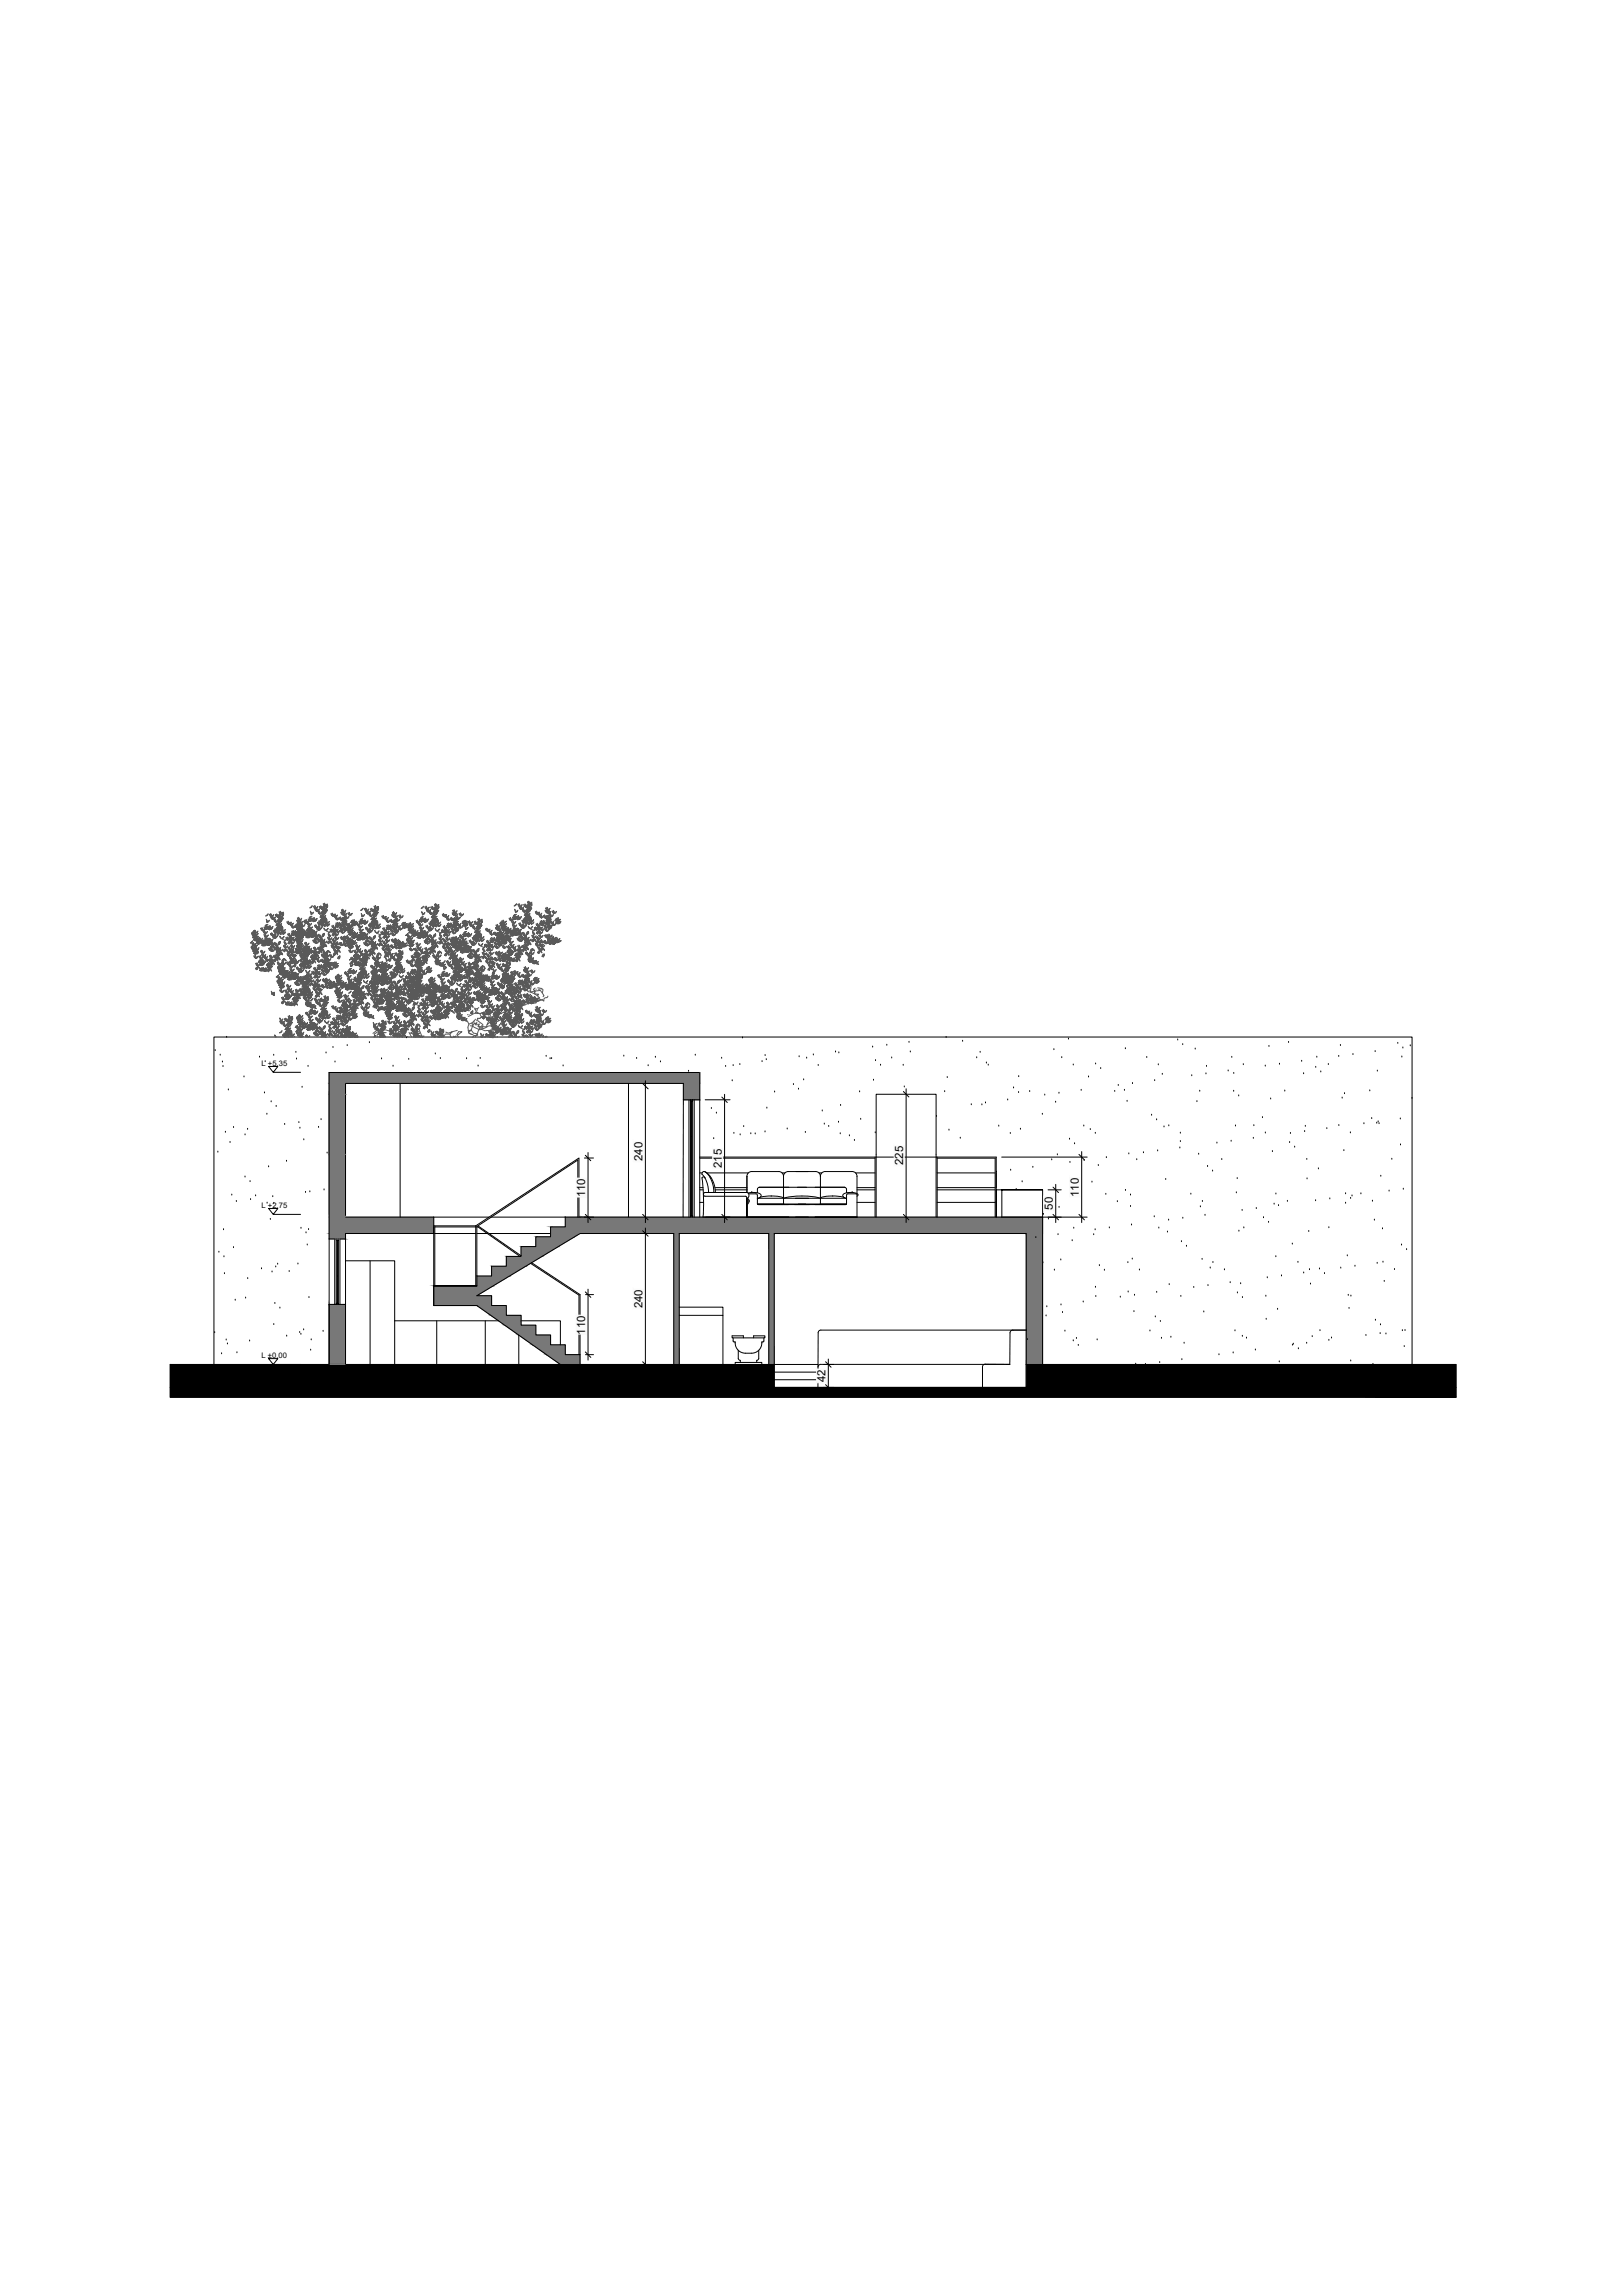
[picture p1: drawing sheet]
<svg xmlns="http://www.w3.org/2000/svg" width="594mm" height="841mm" viewBox="0 0 594 841" stroke-linecap="round" stroke-linejoin="round" font-family="sans-serif">
<defs><g id="words">
<g font-size="4.2">
<text x="235.3" y="425.5" transform="rotate(-90 235.3 425.5)">240</text>
<text x="264.3" y="428" transform="rotate(-90 264.3 428)">215</text>
<text x="330.8" y="427" transform="rotate(-90 330.8 427)">225</text>
<text x="214.3" y="438.8" transform="rotate(-90 214.3 438.8)">110</text>
<text x="385.6" y="443.3" transform="rotate(-90 385.6 443.3)">50</text>
<text x="395.1" y="438.7" transform="rotate(-90 395.1 438.7)">110</text>
<text x="235.3" y="479.5" transform="rotate(-90 235.3 479.5)">240</text>
<text x="214.3" y="489" transform="rotate(-90 214.3 489)">110</text>
<text x="302.4" y="506.5" transform="rotate(-90 302.4 506.5)">42</text>
</g>
<g font-size="2.8">
<text x="95.8" y="390.6">L +5.35</text>
<text x="95.8" y="442.6">L +2.75</text>
<text x="95.8" y="497.7">L ±0.00</text>
</g>
</g></defs>
<!-- layer: ARREDI_attrezzature -->
<g fill="none" stroke="#787878" stroke-width=".37">
<path d="M256.3 393v4M126.6 401h-6v22h6M250.3 403h6M126.6 429.8v.8M122.6 454h1.9M126.6 446h.1M158.9 449.2v.4M212.4 446h.1M212.4 446v6M220.8 452h.1M381.9 446v6M375.9 498.4v1.6"/>
<path d="M120.6 500h6"/>
</g>
<g fill="#787878" stroke="#787878" stroke-width=".37">
<path d="M120.6 397l6 4v-4zM120.6 397l6 4h-6zM120.6 401l6 22v-22zM120.6 401l6 22h-6z"/>
<path d="M250.3 397l6 6v-6zM250.3 397l6 6h-6z"/>
<path d="M120.6 393l135.7 4v-4zM120.6 393l135.7 4h-135.7z"/>
</g>
<!-- layer: INFISSI -->
<g fill="#787878" stroke="#787878" stroke-width=".37">
<path d="M120.6 478l6 22v-22zM120.6 478l6 22h-6z"/>
<path d="M120.6 423l6 23v-23zM120.6 423l6 23h-6z"/>
<path d="M120.6 446l38.3 6v-6zM120.6 446l38.3 6h-38.3z"/>
<path d="M120.6 452l6 2v-2zM120.6 452l6 2h-6z"/>
<path d="M212.4 446l169.5 6v-6zM212.4 446l169.5 6h-169.5z"/>
<path d="M375.9 452l6 48v-48zM375.9 452l6 48h-6z"/>
<path d="M281.6 452l2 48v-48zM281.6 452l2 48h-2z"/>
<path d="M246.8 452l2 48v-48zM246.8 452l2 48h-2z"/>
</g>
<!-- layer: muri sezionati -->
<path d="M120.6 393h135.7v10h-6v-6h-123.7v49h32.3v6h-32.3v2h-6zM207 446v3.6h-5.3v3.6h-5.4v3.6h-5.5v3.6h-5.4v3.6h-5.3v3.6h-5.4M212.4 446h169.5v54M283.6 452h92.3v56.4h-92.3zM174.7 471.2h-15.8v7.2h15.8l30.5 21.6M120.6 500v-22h6v22M212.4 500v-3.6h-5.4v-3.6h-5.3v-3.6h-5.4v-3.6h-5.5v-3.6h-5.4v-3.6h-5.3v-3.6h-5.4l37.7-22.8h34.4v48M248.8 500v-48h32.8v48M283.6 500h-221.2v12h470.9v-12h-157.4" fill="none" stroke="#000" stroke-width=".37"/>
<!-- layer: muri non sezionati -->
<g fill="none" stroke="#000" stroke-width=".37">
<path d="M78.8 385h.1M80.7 386.7h.1M81.5 389.2h.1M81.7 390.8h.1M83 380.1h.1M83.6 399.4h.1M89.4 394.6h.1M95 387.4h.1M97.1 389.1h.1M100.3 386.7h.1M108.4 385.6h.1M108.6 388.1h.1"/>
<path d="M110.6 398.4h.1M112.8 390.8h.1M119.4 385.9h.1M122 383.9h.1M122.7 389.2h.1M127.2 383.2h.1M135.3 382.1h.1M139.7 388h.1M144 390.7h.1M146.6 397v49M148.9 380.3h.1M149.7 388.2h.1"/>
<path d="M159.4 386.2h.1M161.3 387.9h.1M170.9 388h.1M175.1 390.7h.1M175.9 387.9h.1M200 387.1h.1M201.5 388h.1M202 387.9h.1M206.2 390.6h.1M228.5 387h.1M230.2 397v49M233.2 387.9h.1"/>
<path d="M237.4 390.5h.1M240 387.4h.1M241.9 389.1h.1M252.2 392.6h.1M254.7 386.7h.1M264.3 387.8h.1M265.8 390.8h.1M268.2 396.1h.1M268.5 390.5h.1M271 390.1h.1M272 380.4h.1M279.1 389h.1"/>
<path d="M280.2 386.8h.1M280.7 388.3h.1M290.6 397.5h.1M292.5 399.1h.1M292.7 387.3h.1M294.4 395.7h.1M295.5 387.8h.1M297.9 386.6h.1M299.7 390.4h.1M306 385.5h.1M307.2 385.8h.1M319.6 383.7h.1"/>
<path d="M319.9 395.9h.1M320.7 388.7h.1M322.5 390.4h.1M324.8 383h.1M326.6 387.7h.1M330.8 390.4h.1M331.2 398.3h.1M332.9 382h.1M333.4 385.5h.1M346.5 380.2h.1M346.9 394.9h.1M352.6 381.6h.1"/>
<path d="M357.7 387.6h.1M359 385.6h.1M361.3 389.6h.1M362 390.3h.1M371.2 398.7h.1M373.1 394.5h.1M386 384.7h.1M388.9 387.6h.1M391.3 380.8h.1M393.1 390.3h.1M396 399.6h.1M398.7 394.7h.1"/>
<path d="M401.3 389.9h.1M403.1 391.6h.1M408.3 399.9h.1M409.6 397.8h.1M411.8 399.6h.1M412.2 384.3h.1M414.8 397.1h.1M420 387.5h.1M422.9 396h.1M424.2 390.2h.1M425.7 393.7h.1M431.4 381.1h.1"/>
<path d="M433.2 382.8h.1M436.5 394.2h.1M437.8 384.4h.1M439.4 399.9h.1M441.7 393.5h.1M441.9 390.8h.1M449.8 392.5h.1M451.2 387.5h.1M451.9 399.9h.1M451.9 393.4h.1M455.4 390.2h.1M463.4 390.7h.1"/>
<path d="M464.8 383.5h.1M468.6 390h.1M470.6 399.8h.1M471.9 382h.1M476.8 388.9h.1M477.5 393.5h.1M481.9 391.1h.1M482.3 387.4h.1M483.8 392.8h.1M486.5 390.1h.1M490.3 387.1h.1M490.9 383.1h.1"/>
<path d="M495.5 386.4h.1M501.7 399.8h.1M503.7 385.4h.1M504.5 392.5h.1M512 382.3h.1M513.4 387.4h.1M513.8 384h.1M516.5 383.3h.1M82.6 414.9h.1M84.3 418.7h.1M85.5 413.2h.1M89.8 415.9h.1"/>
<path d="M90.7 413.9h.1M96.9 400.5h.1M97.8 408.3h.1M99.3 403.8h.1M101.2 405.5h.1M104.3 412.1h.1M109.5 411.4h.1M109.9 413.4h.1M111.3 417.7h.1M116.7 413.1h.1M117.6 410.3h.1M250.3 403l-.1 43"/>
<path d="M256.3 403v43M260.5 406.2h.1M261.4 417.3h.1M262.4 407.9h.1M268.8 415.3h.1M271.1 415.9h.1M272.4 412.8h.1M275 415.5h.1M276.6 415.5h.1M280.2 414.8h.1M280.9 406.1h.1M283.7 400.2h.1"/>
<path d="M288.3 413.7h.1M295 415h.1M301.2 407.1h.1M301.9 411.9h.1M303.5 412.8h.1M307.1 411.3h.1M307.7 415.5h.1M307.9 405.1h.1M311.1 416.2h.1M312.9 417.9h.1M314.9 400.1h.1M315.2 410.2h.1"/>
<path d="M320.6 415.1h.1M343 409.1h.1M346 400.1h.1M347.6 414.2h.1M351.7 417.1h.1M355.7 404.8h.1M359.6 404.9h.1M361 404.2h.1M365.8 412.7h.1M369.1 403.1h.1M370 415.4h.1M373.1 400.4h.1"/>
<path d="M373.7 413.8h.1M377.1 400h.1M381.8 408.3h.1M382.7 401.3h.1M386.6 403.9h.1M387.9 400.6h.1M391.7 417.5h.1M393.6 419.1h.1M397 412.6h.1M399.3 413.9h.1M401.2 415.3h.1M412.8 403.6h.1"/>
<path d="M421.8 408.7h.1M423.6 410.4h.1M426.3 413h.1M428.1 412.6h.1M432.3 415.3h.1M432.3 418.3h.1M438.4 403.7h.1M445.7 418.9h.1M450.9 418.2h.1M452.5 412.6h.1M453.7 401.6h.1M459 417.1h.1"/>
<path d="M459.2 412.5h.1M462.4 409.6h.1M463.5 415.2h.1M465.4 402.7h.1M472.3 418.7h.1M472.6 415.4h.1M477.8 414.7h.1M478.1 412.8h.1M486 413.6h.1M490.4 412.5h.1M491.6 402.4h.1M492.4 400.8h.1"/>
<path d="M494.6 415.1h.1M499.6 411.8h.1M502.4 409.9h.1M504.2 411.6h.1M504.8 411.1h.1M505.1 411.8h.1M512.9 410.1h.1M512.9 419.6h.1M517.2 402.5h.1M79.8 422.2h.1M84.9 437.9h.1M89.7 431.3h.1"/>
<path d="M91.6 433h.1M91.8 439.6h.1M93.6 438.2h.1M98.4 427.6h.1M99.9 438.5h.1M104.9 425.5h.1M111.9 437h.1M113.5 436.7h.1M118.7 436.1h.1M119.8 422.6h.1M320.9 424h22M365 429.5h.1"/>
<path d="M370.2 428.8h.1M372.2 435.9h.1M374.4 433.1h.1M378.3 427.8h.1M385.2 425h.1M387.3 423.2h.1M391.9 426h.1M397.1 425.3h.1M400 433.2h.1M402.3 427.1h.1M405 437.7h.1M405.2 424.2h.1"/>
<path d="M412.2 436.2h.1M413.4 422.9h.1M414.1 437.9h.1M416.4 425h.1M418.8 422.4h.1M424 421.8h.1M427 432.2h.1M432.1 420.7h.1M436.2 437.6h.1M439 423h.1M442.3 427.5h.1M444.1 429.1h.1"/>
<path d="M447.5 424.9h.1M452.8 437.1h.1M453.1 431.9h.1M466 422h.1M467.3 437.6h.1M474.2 420.4h.1M478.6 424.9h.1M478.7 432h.1M482.9 428.3h.1M487.1 439.3h.1M492.2 421.7h.1M492.8 437.5h.1"/>
<path d="M494.7 439.2h.1M495.2 438.3h.1M498.5 437.5h.1M505.7 431h.1M508.8 436.5h.1M509.8 424.8h.1M514 435.8h.1M80.2 458.9h.1M81.9 450.6h.1M85.5 457.2h.1M86.6 440.3h.1M97.8 440.9h.1"/>
<path d="M99 446.9h.1M100.3 441h.1M110.2 450.1h.1M112.1 451.8h.1M112.5 456.2h.1M113 450.6h.1M120.6 454v24M126.6 454v24M158.9 446h20.2M159.3 452h15M174.7 452h3.8M179.1 452h22.6"/>
<path d="M179.9 446h32.5M320.9 446v-45h22v45M379.4 453.5h.1M382.2 445h.1M384 446.7h.1M387.5 452.5h.1M387.9 442.5h.1M392.7 454.7h.1M393.3 450.1h.1M400.6 452.5h.1M401.1 450.7h.1M406.3 450h.1"/>
<path d="M409.2 440.4h.1M414.1 442.1h.1M414.4 448.9h.1M422.8 445.9h.1M424.4 450h.1M427.6 451.5h.1M428 447.1h.1M432.7 455h.1M433.2 446.4h.1M434.6 456.7h.1M439.6 442.2h.1M440.4 440.3h.1"/>
<path d="M441.4 445.4h.1M453.8 451.2h.1M454.9 443.6h.1M455.6 450h.1M460.1 442.9h.1M462.8 446.2h.1M464.6 447.9h.1M466.7 441.3h.1M468.3 441.8h.1M471.5 440.2h.1M473.3 455.9h.1M479.3 451.3h.1"/>
<path d="M481.9 440h.1M486.7 449.9h.1M492.8 440.9h.1M502.7 440.2h.1M503.4 447.1h.1M506.4 450.3h.1M513.3 456.3h.1M515.2 457.9h.1M82 460.6h.1M82.2 466.7h.1M86.2 476.5h.1M90 475.7h.1"/>
<path d="M90.7 468.5h.1M95.8 465h.1M99.6 466.1h.1M100.7 477.7h.1M101 464.3h.1M101.7 463.3h.1M102.5 479.4h.1M105.9 466h.1M109.1 463.2h.1M113.2 475.5h.1M382 462.8h.1M383.4 478.9h.1"/>
<path d="M386.2 465.4h.1M388.5 461.7h.1M388.6 478.2h.1M396.7 477.1h.1M401.2 471.7h.1M401.4 475.1h.1M402.7 463.8h.1M404.5 465.5h.1M410.3 475.3h.1M413.1 462.7h.1M413.2 473.5h.1M414.7 461.4h.1"/>
<path d="M415.5 474.7h.1M417.3 465.4h.1M423.7 473.6h.1M428.2 470.8h.1M432.5 475.1h.1M437.2 471.8h.1M440.3 461.5h.1M442.4 471.1h.1M443.3 464.7h.1M444.3 462.7h.1M448.5 465.3h.1M450.6 470h.1"/>
<path d="M453.2 473.8h.1M454.4 470.4h.1M455.1 475.5h.1M463.6 475h.1M464.2 468.3h.1M467.3 460.5h.1M467.9 479.8h.1M469.4 467.6h.1M475.4 462.6h.1M477.5 466.5h.1M479.6 465.3h.1M480 470.5h.1"/>
<path d="M483.3 465h.1M485.1 466.7h.1M491.1 464.7h.1M493.5 460.2h.1M493.8 474.7h.1M494.1 479.5h.1M494.8 475h.1M496.3 464h.1M504.4 463h.1M506.5 462.5h.1M507 469.6h.1M510.7 465.2h.1"/>
<path d="M78.6 488.4h.1M81.2 496.1h.1M82.8 491.1h.1M83.3 492.5h.1M86.8 495.7h.1M91.4 491.4h.1M100.3 485.4h.1M105 489.6h.1M109.8 488.3h.1M110.2 489h.1M111.2 487.3h.1M113.8 494.8h.1"/>
<path d="M114 491h.1M118.3 487.9h.1M376.3 490.9h.1M383.1 482.2h.1M389.2 481h.1M390 487.8h.1M393.1 491.4h.1M394.3 490.5h.1M394.9 493h.1M401.8 491h.1M415.3 480.7h.1M416 499.9h.1"/>
<path d="M421.2 487.7h.1M423.1 482.6h.1M424.7 499.3h.1M425 484.3h.1M425.4 490.4h.1M428.9 490h.1M432.9 498.3h.1M433.7 492.2h.1M440.9 480.8h.1M446.5 496.5h.1M451.7 495.8h.1M452.3 487.7h.1"/>
<path d="M455 489.7h.1M456.5 490.4h.1M459.8 494.7h.1M463.8 483.5h.1M468.6 499.1h.1M473.4 492.9h.1M473.7 492.6h.1M475.5 494.3h.1M478.6 492.2h.1M480.6 489.8h.1M483.5 487.6h.1M486.7 491.2h.1"/>
<path d="M487.7 490.3h.1M494.7 498.7h.1M500.3 489.4h.1M502.9 500h.1M503.8 483.8h.1M505.5 488.7h.1M505.6 485.5h.1M507.6 488.8h.1M513.6 487.6h.1M514.3 493.5h.1M514.6 487.6h.1M78.4 500v-120h438.8v120"/>
<path d="M419.5 500h.1"/>
</g>
<!-- layer: muri sezionati -->
<g fill="#000" stroke="#000" stroke-width=".37">
<path d="M62.4 500l221.2 8.4v-8.4zM62.4 500l221.2 8.4h-221.2z"/>
<path d="M375.9 500l157.4 8.4v-8.4zM375.9 500l157.4 8.4h-157.4z"/>
<path d="M62.4 508.4l470.9 3.6v-3.6zM62.4 508.4l470.9 3.6h-470.9z"/>
</g>
<g fill="#787878" stroke="#787878" stroke-width=".37">
<path d="M207 446l5.4 3.6v-3.6zM207 446l5.4 3.6h-5.4z"/>
<path d="M201.7 449.6l10.7 2.4v-2.4zM201.7 449.6l10.7 2.4h-10.7z"/>
<path d="M201.7 452l8.8 1.2 1.9-1.2zM201.7 452l8.8 1.2h-8.8z"/>
<path d="M196.3 453.2l8.2 3.6 6-3.6zM196.3 453.2l8.2 3.6h-8.2z"/>
<path d="M190.8 456.8l7.7 3.6 6-3.6zM190.8 456.8l7.7 3.6h-7.7z"/>
<path d="M185.4 460.4l7.2 3.6 5.9-3.6zM185.4 460.4l7.2 3.6h-7.2z"/>
<path d="M180.1 464l6.5 3.6 6-3.6zM180.1 464l6.5 3.6h-6.5z"/>
<path d="M174.7 467.6l5.9 3.6 6-3.6zM174.7 467.6l5.9 3.6h-5.9z"/>
<path d="M158.9 471.2l15.8 3.6 5.9-3.6zM158.9 471.2l15.8 3.6h-15.8z"/>
<path d="M158.9 474.8l21.2 3.6v-3.6zM158.9 474.8l21.2 3.6h-21.2z"/>
<path d="M174.7 478.4l10.7 3.6v-3.6zM174.7 478.4l10.7 3.6h-5.6z"/>
<path d="M179.8 482l11 3.6v-3.6zM179.8 482l11 3.6h-6z"/>
<path d="M184.8 485.6l11.5 3.6v-3.6zM184.8 485.6l11.5 3.6h-6.4z"/>
<path d="M189.9 489.2l11.8 3.6v-3.6zM189.9 489.2l11.8 3.6h-6.7z"/>
<path d="M195 492.8l12 3.6v-3.6zM195 492.8l12 3.6h-6.9z"/>
<path d="M200.1 496.4l12.3 3.6v-3.6zM200.1 496.4l12.3 3.6h-7.2z"/>
</g>
<path d="M120.6 393v52" fill="none" stroke="#787878" stroke-width=".37"/>
<!-- layer: serramenti e scale -->
<g fill="none" stroke="#000" stroke-width=".37">
<path d="M256.3 424h64.6M256.3 424.4h64.2M256.3 436h1.3M256.3 429.8h.9M256.3 435.2h1.2M258.8 429.8h15.3M261.9 435.2h11.7M262 436h11.6M286.5 429.8h1M300 429.8h1M313.4 429.8h7.1M313.9 436h6.6"/>
<path d="M313.9 435.2h6.6M320.5 424v22M342.9 424h22v22v-10h17h-15v10M343.3 424v22M343.3 424.4h21.2v21.6M343.3 436h21.2M343.3 429.8h21.2M343.3 435.2h21.2M364.9 429.8v5.4M381.9 436v10M159.3 449.2v22M159.3 449.6h15"/>
<path d="M174.3 449.2h-15.4v29.2h15.8M174.3 449.2v22M174.7 449.6h.4l15.4 10.8M175.1 449.2l15.7 11M211.7 446l-.1-20.9-36.9 24.4v21.7M212.1 446v-21.6l-37.8 24.8M256.3 440.6h1.4M313.9 440.6h6.6M343.3 440.6h21.2M174.7 471.2h-15.8h15.8M194.3 463l17.8 11.6v21.8M194.7 462.7l17.7 11.7v22"/>
</g>
<!-- layer: INFISSI -->
<g fill="none" stroke="#000" stroke-width=".37">
<path d="M252.3 403v43M253.2 403.4v42.2M253.3 403.4v42.2M254.3 403v43M122.6 454v24M123.5 454.4v23.2M123.6 454.4v23.2M124.5 454v24M252.9 446v-43v.4h.8v-.4v43M252.9 445.6h.8M123.1 478v-24v.4h.8v-.4v24M123.1 477.6h.8"/>
<path d="M283.6 500h16M283.6 502.8h16M283.6 505.6h16"/>
</g>
<!-- layer: arredi -->
<g fill="none" stroke="#000" stroke-width=".37">
<path d="M257.7 437.5h.1M257.8 429.3h.2M258.2 429.4a8.8 8.8 0 0 1 3.8 7.5M258.2 431.7l-.5-.4-.6 .3a70.1 70.1 0 0 1 .4 14.4h16.1M258.2 431.7l-.5-.7a.82 .82 0 0 1-.5-1.2 .82 .82 0 0 1 1.3-.2 9.8 9.8 0 0 1 2.9 7.3M258.2 431.7a11.7 11.7 0 0 1 1.3 5.3M258.2 438.4h14.8M273 438.4l.6 .7M273.6 439.1a1.24 1.24 0 0 1 .7 1.2 1.24 1.24 0 0 1-.7 1.1M273.6 437a1.12 1.12 0 0 1 .7 1.1 1.12 1.12 0 0 1-.7 1M273.6 437h-15.4a.69 .69 0 0 0-.6 .7 .69 .69 0 0 0 .6 .7M273.6 439.1v6.9"/>
<path d="M274.2 437.5h2.7l.4 .2 .1 3.4 .3 .3h18.9M274.3 439.9v.4M275.4 437h.1M275.5 437a4.1 4.1 0 0 1 3.2 .9 1.83 1.83 0 0 1-1.3 1.4v.1M275.5 437l-1.5 .2M277.4 437.1l.1-1.6 .7-.4h31.1l.7 .4 .1 1.6M277.4 439.1h32.7M278.2 438.9a15.4 15.4 0 0 1 8.7 0l.1 .2a28.2 28.2 0 0 1 13.5 0 10.9 10.9 0 0 1 7.2-.7l1.5 .5M282.4 438.3h.2M287 431.1a1.73 1.73 0 0 0-1.8-1.8h-9.9a1.75 1.75 0 0 0-1.7 1.8v5.9M287 431.1v10.3M298.7 429.3a1.75 1.75 0 0 1 1.8 1.8"/>
<path d="M298.8 429.3h-10.1a1.75 1.75 0 0 0-1.7 1.8M300.5 431.1a1.75 1.75 0 0 1 1.7-1.8h10a1.73 1.73 0 0 1 1.7 1.8v6.3M300.5 431.1v10.3M304.9 438.3h.1M311.9 437l2.1 .5 .3 .4-.4 .5M311.9 437a4.1 4.1 0 0 0-3.2 .9 1.83 1.83 0 0 0 1.3 1.4l.1 .1M312.1 437h.1M273.6 446v-6.9v6.9M277.4 441.2h32.6M288.9 446h-15.3h22.4M290.9 441.4h18.9h-11.3M291.5 446h22.4h-15.4"/>
<path d="M309.8 441.4l.3-.3-.1-3.1 .3-.5 3.5 .2 .1 8.3M126.6 462h18v22M135.5 462v38M248.8 479h16v3M144.6 484h38M144.6 484v16M160 484v16M177.7 484v16M190 489.3v10.7M190.8 484h14.4v8.8M248.8 482h16v18M268.5 490.3l.1 1.3 .7 .2a3.8 3.8 0 0 0 3.7 4.1 4.9 4.9 0 0 0 5.4-1.7l.5-1.3 .1-1.1 .7-.2 .1-1.3"/>
<path d="M270.4 494.8v3l.2 .5 .5 .2 .1 .8M272.3 490.3v-.8h-4.2v.8h12.1v-.8h-4.2v.8M277.9 494.8v3l-.2 .5-.6 .2 .1 .8M300.7 487.4a1 1 0 0 0-1 1l-.1 20M300.7 487.4h75.2M369.9 500l-9.1-.1-.7 .3-.3 .7M369.9 500h-69.3a1 1 0 0 0-1 1M370.9 487.4a1 1 0 0 0-1 1v11.6M269.3 500v-.7h9.7v.7M359.9 500.9v7.5"/>
</g>
<!-- layer: ARREDI_attrezzature -->
<path d="M126.6 484v16" fill="none" stroke="#fcfcfc" stroke-width=".37"/>
<!-- layer: QUOTE -->
<g fill="none" stroke="#000" stroke-width=".37">
<path d="M98.4 390.8h3.4l-1.7 2.2zM100.1 393h10M236.4 396v52M331.9 399v49M258.3 403h9.1M265.4 401v47M214.1 424.4h3.3M215.4 422.4v25.6M366.9 424h31.3M383.9 436h4.8M386.7 434v14M396.2 422v26"/>
<path d="M98.4 442.9h3.4l-1.7 2.1zM100.1 445h10M214.1 446h3.3M236.4 450v52M258.3 446h9.1M366.9 446h31.3M214.4 474.4h3M215.4 472.4v26M98.4 497.9h3.4l-1.7 2.1zM214.4 496.4h3M303.4 498v12.4M100.1 500h10"/>
<path d="M301.6 500h3.8M301.6 508.4h3.8"/>
</g>
<!-- layer: 0 -->
<g fill="none" stroke="#000" stroke-width=".37">
<path d="M235.4 397l2 2M330.9 400l2 2M264.4 402l2 2M214.4 423.4l2 2M385.7 435l2 2M395.2 423l2 2M214.4 445l2 2M235.4 451l2 2M235.4 445l2 2M264.4 445l2 2M330.9 445l2 2M385.7 445l2 2"/>
<path d="M395.2 445l2 2M214.4 473.4l2 2M214.4 495.4l2 2M235.4 499l2 2M302.4 499l2 2M302.4 507.4l2 2"/>
</g>
<!-- layer: QUOTE -->
<g fill="#fafafa" stroke="#fafafa" stroke-width=".37">
<path d="M299.1 501.7v5h3.6zM299.1 501.7h3.6v5z"/>
<path d="M232 472.4v7.3h3.7zM232 472.4h3.7v7.3z"/>
<path d="M232 418.4v7.3h3.7zM232 418.4h3.7v7.3z"/>
<path d="M211 431.7v7h3.7zM211 431.7h3.7v7z"/>
<path d="M211 482v6.9h3.7zM211 482h3.7v6.9z"/>
<path d="M327.5 419.9v7.3h3.7zM327.5 419.9h3.7v7.3z"/>
<path d="M261 420.9v7.3h3.7zM261 420.9h3.7v7.3z"/>
<path d="M382.3 438.6v4.9h3.7zM382.3 438.6h3.7v4.9z"/>
<path d="M391.8 431.6v6.9h3.7zM391.8 431.6h3.7v6.9z"/>
</g>
<!-- layer: piante -->
<g fill="none" stroke="#595959" stroke-width=".37">
<path d="M95.9 339.9l.4 .6-.1 .6zM96.7 339.7l.7 .9-.5-.2zM97.1 339.3l.6-.1 .5 .5zM97.1 339.3l.6 .2 .3 .6zM97.1 339.5l.5 .6-.2 .5zM97.4 335.7l.9-.8-.4 .6zM97.5 338.8h.6l-1 .5zM97.5 336.8l.4 .6-.1 .6zM97.8 338l.9-.8-.3 .6zM98 339.7l.7 1-.5-.3zM98.3 339.7l.7 .9-.5-.2zM98.4 339.3l.7 1-.5-.3z"/>
<path d="M98.4 339.5l.4 .6-.1 .6zM98.7 339.5l.4 .5-.1 .6zM98.7 335l.7 1-.5-.3zM98.8 339.1l.4 .6-.1 .6zM99.1 334.8l.4 .6-.1 .6zM99.2 336l.7 1-.5-.3zM99.3 335.9l.7 .9-.5-.3zM99.4 336l.9-.8-.3 .6zM99.6 335.8l.4 .6-.1 .6zM99.7 335.7l.4 .5-.1 .6zM99.9 337l.9-.8-.3 .6zM100 336.8l.9-.8-.3 .6z"/>
<path d="M100.3 337l.7 .9-.5-.3zM100.7 336.8l.4 .5-.1 .6zM100.9 335.1l.7 1-.5-.3zM101 337.9l.9-.8-.3 .6zM101.1 339l1.1 .1-.6 .3zM101.2 338.6l1 .5h-.6zM101.3 339.8l.7 1-.5-.3zM101.3 334.9l.4 .6-.1 .6zM101.5 338.2l.7 .9-.6-.2zM101.6 336.1l1.1 .1-.6 .2zM101.6 336.1l.9-.8-.3 .6zM101.7 337.1l.7 .9-.5-.2z"/>
<path d="M101.7 339.6l.4 .6-.1 .6zM101.7 335.6l1 .6-.6-.1zM101.8 339.3l.4-.2-.2 .6-.6 .2zM101.9 338l.3 1.1-.4-.5zM102.1 335.3l.6 .9-.5-.3zM102.1 336.9l.4 .6-.1 .5zM102.2 339.1l.6-.1 .4 .5zM102.2 339.1l.6 .2 .2 .6zM102.2 339.1l.5 .4-.1 .7zM102.2 339.1l.3 .6-.3 .5zM102.2 339.1v.6l-.5 .5zM102.2 334.1l.7 1-.5-.3z"/>
<path d="M102.3 336.4l.4-.2-.2 .5-.6 .2zM102.4 338l-.2 1.1-.2-.6zM102.4 338l.9-.8-.3 .7zM102.5 335.1l.2 1.1-.4-.5zM102.5 338.6h.6l-.9 .5zM102.6 333.9l.5 .6-.2 .6zM102.7 336.2l.6-.1 .5 .4zM102.7 336.2l.6 .1 .3 .6zM102.7 336.2l.5 .3v.7zM102.7 336.2l.3 .5-.3 .6zM102.7 336.2l.1 .6-.5 .4zM102.8 339.6l.7 1-.5-.3z"/>
<path d="M102.9 335.1l-.2 1.1-.1-.6zM102.9 335.1l.9-.8-.3 .6zM103.1 335.6h.6l-1 .6zM103.1 334.5l.7 1-.5-.3zM103.2 339.4l.4 .6-.1 .6zM103.5 334.3l.4 .6-.1 .6zM105.1 337.7l.7 1-.5-.3zM105.5 337.5l.4 .6-.1 .6zM105.8 338.7l.9-.8-.3 .6zM105.9 338.1l.7 1-.5-.3zM106.3 337.9l.4 .6-.1 .6zM106.6 339.1l.7 .9-.5-.2z"/>
<path d="M106.6 339.1l.9-.8-.3 .6zM107 338.9l.4 .6-.1 .5zM108 339.1l.8 1-.6-.3zM108.3 339l.6-.1 .5 .5zM108.3 339l.6 .2 .3 .6zM108.3 339l.5 .4v.6zM108.4 338.9l.5 .6-.1 .6zM108.7 338.5h.6l-1 .5zM108.7 337.2l.7 1-.5-.3zM108.9 339.6l1 .6h-.7zM108.9 336.3l.7 1-.5-.3zM109 338.1l.7 .9-.5-.2z"/>
<path d="M109.1 337l.4 .6-.1 .6zM109.1 338.9l.7 1-.5-.3zM109.1 339.8l.7 .9-.5-.2zM109.2 339.3l.7 .9-.6-.3zM109.2 337.5l.7 .9-.5-.2zM109.3 336.1l.5 .6-.2 .6zM109.4 338.2l.9-.8-.3 .6zM109.4 337.9l.5 .5-.2 .6zM109.5 338.7l.5 .6-.2 .6zM109.6 339.6l.2 1.1-.4-.4zM109.6 339.1l.3 1.1-.4-.5zM109.6 337.3l.5 .6-.2 .5z"/>
<path d="M109.6 337.3l.9-.8-.3 .6zM109.7 339l.9-.8-.3 .7zM109.8 339.9l.9-.8-.3 .6zM109.9 338.4l.9-.7-.3 .6zM110 339.6l-.2 1.1-.1-.6zM110.1 339.1l-.2 1.1-.2-.6zM110.1 338.7l.7 .9-.5-.2zM110.2 339.7l.6-.1-.9 .6zM110.5 338.5l.4 .5-.1 .6zM110.8 339.6l.9-.8-.3 .7zM111.3 337.5l.7 .9-.5-.2zM111.7 337.2l.7 .9-.6-.3z"/>
<path d="M111.7 337.3l.4 .6-.1 .5zM112 338.4l.9-.8-.3 .7zM112.1 337l.4 .5-.1 .6zM112.4 338.1l.9-.8-.4 .7zM112.5 338.2l.7 1-.5-.3zM112.8 339.5l.8 .9-.6-.2zM112.9 336.7l.7 1-.5-.3zM112.9 338l.5 .6-.2 .6zM113.2 339.2l.9-.8-.3 .6zM113.2 339.3l.5 .5-.1 .6zM113.3 336.4l.6-.1 .4 .4zM113.3 336.4l.6 .1 .2 .6z"/>
<path d="M113.3 336.5l.4 .6-.1 .6zM113.5 332.7l.9-.8-.3 .6zM113.6 337.7l.9-.8-.3 .6zM113.6 335.8h.6l-.9 .6zM113.7 333.9l.4 .6-.1 .6zM114 335.1l.9-.9-.4 .7zM114.1 336.8l.8 .9-.6-.2zM114.4 336.7l.7 1-.5-.3zM114.5 336.4l.8 .9-.6-.2zM114.6 336.6l.4 .6-.1 .5zM114.8 336.5l.4 .6-.1 .6zM114.8 332.1l.8 .9-.6-.3z"/>
<path d="M114.9 337.7l.9-.8-.4 .7zM115 336.2l.4 .6-.1 .5zM115.1 337.7l.9-.8-.3 .6zM115.2 339.1l.7 .9-.5-.3zM115.3 331.8l.4 .6-.1 .6zM115.3 337.3l.9-.8-.4 .7zM115.3 333.1l.8 .9-.6-.3zM115.4 332.9l.7 .9-.5-.2zM115.6 333l.9-.8-.4 .6zM115.6 338.9l.5 .5-.2 .6zM115.8 332.8l.4 .6-.1 .6zM115.8 332.7l.5 .6-.2 .5z"/>
<path d="M116.1 334l.9-.8-.4 .6zM116.1 333.8l.9-.8-.3 .7zM116.3 338l.8 .9-.6-.2zM116.3 339.8l.5 .6-.1 .6zM116.4 339.5l.7 1-.5-.3zM116.5 334l.7 .9-.6-.2zM116.8 337.8l.4 .6-.1 .5zM116.8 337.4l.7 1-.5-.3zM116.8 339.3l.4 .6-.1 .6zM116.9 333.8l.4 .6-.1 .5zM117 332.1l.8 1-.6-.3zM117.1 338.9l.9-.8-.4 .7z"/>
<path d="M117.2 334.9l.9-.8-.4 .7zM117.2 336.1l1.1 .1-.6 .2zM117.2 337.2l.5 .6-.2 .6zM117.4 335.6l.9 .6-.6-.1zM117.5 336.9l.7 .9-.6-.2zM117.5 331.9l.4 .6-.1 .6zM117.5 337.4l.8 1-.6-.3zM117.5 338.4l.9-.9-.3 .7zM117.6 337.3l.7 .9-.5-.2zM117.7 335.3l.6 .9-.5-.3zM117.8 333.1l1.1 .1-.6 .2zM117.8 333.1l.8-.8-.3 .6z"/>
<path d="M117.8 338.8l.5-.3-.8 .9zM117.8 334.1l.8 1-.6-.3zM117.9 336.7l.4 .5-.1 .6zM117.9 332.6l1 .6h-.6zM117.9 336.4l.4-.2-.2 .5-.6 .2zM118 337.2l.4 .6-.1 .6zM118 337.1l.4 .5-.1 .6zM118.1 335.1l.2 1.1-.4-.5zM118.2 337.8l.9-.8-.4 .7zM118.2 332.3l.7 .9-.6-.3zM118.2 333.9l.5 .6-.1 .6zM118.3 338.4l.9-.8-.4 .6z"/>
<path d="M118.3 338.5l.7 1-.5-.3zM118.3 338.5l.1 .6-.5 .6zM118.3 338.5l.6 .2 .3 .7zM118.3 336.2l.6-.1 .5 .4zM118.3 336.2l.6 .1 .3 .6zM118.3 336.2l.5 .4v.6zM118.3 336.2l.3 .5-.3 .6zM118.3 336.2l.1 .6-.5 .4zM118.3 338.2l.9-.8-.3 .7zM118.4 331.1l.7 1-.5-.3zM118.5 333.4l.4-.2-.2 .6-.7 .2zM118.6 335.1l-.3 1.1-.1-.6z"/>
<path d="M118.6 335.1l.8-.8-.3 .6zM118.6 332.1l.3 1.1-.4-.5zM118.7 335.6h.6l-1 .6zM118.8 330.9l.4 .6-.1 .6zM118.9 333.2l.6-.1 .4 .4zM118.9 333.2l.6 .2 .2 .5zM118.9 333.2l.5 .4-.1 .6zM118.9 333.2l.3 .5-.3 .6zM118.9 333.2v.6l-.5 .4zM118.9 336.6l.8 1-.6-.3zM119 337.5l.8 1-.6-.3zM119.1 332.1l-.2 1.1-.2-.6z"/>
<path d="M119.1 332.1l.9-.8-.3 .6zM119.1 338.4l.8 .9-.6-.2zM119.2 332.7l.6-.1-.9 .6zM119.2 331.5l.7 1-.5-.3zM119.4 336.4l.4 .6-.1 .6zM119.5 337.3l.4 .6-.1 .6zM119.6 338.2l.4 .6-.1 .5zM119.6 331.3l.5 .6-.2 .6zM119.8 338.5l.9-.8-.4 .6zM119.9 339.3l.9-.8-.4 .7zM121.2 334.8l.8 .9-.6-.2zM121.5 339.2l.8 1-.6-.3z"/>
<path d="M121.6 334.6l.5 .6-.1 .5zM122 339l.4 .6-.1 .6zM122 335.7l.8-.8-.3 .7zM122 335.2l.7 .9-.5-.2zM122.4 335l.4 .5-.1 .6zM122.7 336.1l.8 1-.6-.3zM122.7 336.1l.9-.8-.3 .7zM122.8 338.9l.7 .9-.5-.2zM123 338.2l.8 1-.6-.3zM123.2 335.9l.4 .6-.1 .6zM123.2 338.7l.5 .6-.2 .5zM123.5 338l.4 .6-.1 .6z"/>
<path d="M123.5 337.1l.9-.8-.4 .6zM123.5 339.8l.9-.8-.3 .7zM123.8 339.2l.9-.8-.4 .6zM123.9 338.2l.7 .9-.5-.2zM124.2 336.2l.7 .9-.5-.3zM124.3 339.7l.7 1-.5-.3zM124.3 338l.5 .6-.2 .5zM124.6 336l.4 .5-.1 .6zM124.6 339.1l.9-.8-.3 .7zM124.7 339.5l.5 .6-.2 .6zM124.8 338.7l.7 .9-.5-.2zM124.8 334.3l.8 .9-.6-.2z"/>
<path d="M124.9 337.1l1.1 .1-.6 .3zM124.9 337.1l.9-.8-.3 .7zM125 336.7l1 .5h-.6zM125.1 333.4l.7 .9-.5-.2zM125.2 338.5l.4 .6-.1 .5zM125.3 334.1l.4 .5-.1 .6zM125.3 338.2l.7 .9-.5-.3zM125.3 336.3l.7 .9-.5-.3zM125.4 334.5l.7 1-.5-.3zM125.5 333.2l.4 .5-.1 .6zM125.5 339.6l.9-.8-.3 .7zM125.6 335.2l.9-.8-.4 .7z"/>
<path d="M125.6 337.4l.4-.2-.2 .6-.6 .2zM125.7 338l.4 .5-.1 .6zM125.8 336.1l.2 1.1-.4-.5zM125.8 334.3l.4 .6-.1 .6zM125.8 334.3l.9-.8-.3 .7zM125.9 339.5l.7 .9-.5-.3zM126 339.1l.9-.8-.3 .6zM126 337.2l.6-.1 .5 .5zM126 337.2l.6 .2 .2 .6zM126 337.2l.5 .4v.6zM126 337.2l.3 .6-.3 .5zM126 337.2l.1 .6-.5 .5z"/>
<path d="M126.1 335.5l.9-.8-.3 .6zM126.2 336.1l-.2 1.1-.2-.6zM126.3 335.7l.7 1-.6-.3zM126.3 339.2l.5 .6-.2 .6zM126.3 336.7h.7l-1 .5zM126.4 338.1l.7 1-.5-.3zM126.7 335.5l.4 .6-.1 .6zM126.8 337.9l.4 .6-.1 .6zM127 339.9l.6-.1 .4 .5zM127 339.9l.6 .2 .2 .6zM127 339.9l.4 .4v.6zM127 336.7l.9-.8-.4 .6z"/>
<path d="M127.1 339.1l.9-.8-.3 .6zM127.2 338.9l.7 1-.5-.3zM127.3 339.4l.6-.1-.9 .6zM127.4 334.5l.7 1-.5-.3zM127.6 338.7l.5 .6-.2 .6zM127.7 339l.7 .9-.5-.3zM127.8 339.8l.7 1-.6-.3zM127.8 334.3l.5 .6-.2 .6zM127.9 339.9l.9-.8-.3 .6zM128.1 338.8l.4 .5-.1 .6zM128.1 335.5l.9-.8-.3 .6zM128.2 339.6l.4 .6-.1 .6z"/>
<path d="M128.4 339.9l.9-.8-.3 .6zM128.4 338.1l1.1 .1-.5 .2zM128.6 337.6l.9 .6h-.6zM128.9 337.3l.6 .9-.5-.3zM129.1 338.4l.4-.2-.2 .6-.6 .1zM129.3 337.1l.2 1.1-.4-.5zM129.5 338.2l.7-.1 .4 .4zM129.5 338.2l.6 .1 .3 .6zM129.5 338.2l.5 .4v.6zM129.5 338.2l.3 .5-.2 .6zM129.5 338.2l.1 .6-.5 .4zM129.8 337.1l-.3 1.1-.1-.6z"/>
<path d="M129.9 337.7l.6-.1-1 .6zM130.3 338l.7 1-.5-.3zM130.7 337.8l.4 .6-.1 .6zM131 339l.9-.8-.3 .6zM131.2 339.1l.7 .9-.6-.2zM131.5 337.6l.7 1-.5-.3zM131.6 338.9l.4 .6-.1 .5zM131.9 337.2l.6-.1 .5 .5zM131.9 337.3l.6 .1 .3 .6zM131.9 337.4l.4 .6-.1 .6zM132.1 333.6l.9-.8-.3 .6zM132.2 338.6l.9-.8-.3 .6z"/>
<path d="M132.2 336.7h.7l-1 .5zM132.3 334.8l.4 .6-.1 .5zM132.6 335.9l.9-.8-.3 .7zM132.8 337.7l.7 .9-.5-.2zM133.1 337.6l.7 1-.6-.3zM133.2 337.3l.7 .9-.5-.2zM133.2 337.5l.4 .5-.1 .6zM133.5 337.4l.4 .6-.1 .6zM133.5 332.9l.7 1-.5-.3zM133.5 338.6l.9-.8-.3 .7zM133.6 337.1l.4 .5-.1 .6zM133.8 338.6l.9-.9-.4 .7z"/>
<path d="M133.8 339.9l.8 1-.6-.3zM133.9 338.2l.9-.8-.3 .7zM133.9 332.7l.4 .6-.1 .6zM134 333.9l.7 1-.5-.3zM134.1 333.8l.7 .9-.5-.2zM134.2 333.9l.9-.8-.3 .6zM134.3 339.7l.4 .6-.1 .6zM134.4 333.7l.4 .6-.1 .6zM134.5 333.6l.4 .6-.1 .5zM134.7 334.9l.9-.8-.3 .6zM134.8 334.7l.9-.8-.3 .7zM135 338.9l.7 .9-.5-.2z"/>
<path d="M135.1 334.9l.7 .9-.5-.2zM135.4 338.7l.4 .5-.1 .6zM135.5 338.3l.7 .9-.6-.2zM135.5 334.7l.4 .6-.1 .5zM135.7 333l.7 1-.5-.3zM135.7 339.8l.9-.8-.3 .7zM135.8 335.8l.9-.8-.3 .7zM135.8 336.9l1.2 .2-.6 .2zM135.9 338.1l.4 .6-.1 .5zM136 336.5l1 .6-.6-.1zM136.1 337.8l.7 .9-.5-.3zM136.1 332.8l.4 .6-.1 .6z"/>
<path d="M136.2 338.3l.7 1-.5-.3zM136.2 339.2l.9-.8-.4 .7zM136.2 338.2l.8 .9-.6-.2zM136.3 336.2l.7 .9-.6-.3zM136.4 334l1.1 .1-.6 .2zM136.4 334l.9-.8-.3 .6zM136.4 339.7l.6-.3-.8 .9zM136.5 335l.7 1-.5-.3zM136.5 337.5l.4 .6-.1 .6zM136.5 333.5l1 .6h-.6zM136.6 337.3l.4-.2-.2 .5-.7 .2zM136.6 338.1l.4 .6-.1 .6z"/>
<path d="M136.7 338l.4 .5-.1 .6zM136.7 336l.3 1.1-.4-.5zM136.8 338.7l.9-.8-.3 .7zM136.8 333.2l.7 .9-.5-.3zM136.9 334.8l.4 .6-.1 .6zM136.9 339.3l.9-.8-.3 .6zM137 339.4l.7 1-.6-.3zM137 339.4v.6l-.4 .6zM137 339.4l.5 .2 .3 .7zM137 337.1l.6-.2 .4 .5zM137 337.1l.6 .1 .2 .6zM137 337.1l.5 .3-.1 .7z"/>
<path d="M137 337.1l.3 .5-.3 .6zM137 337.1v.6l-.5 .4zM137 339.1l.9-.8-.4 .7zM137 332l.7 1-.5-.3zM137.1 334.3l.4-.2-.2 .6-.6 .1zM137.2 336l-.2 1.1-.2-.6zM137.2 336l.9-.9-.3 .7zM137.3 333l.2 1.1-.4-.5zM137.3 336.5h.6l-.9 .6zM137.4 331.8l.4 .6-.1 .6zM137.5 334.1l.6-.1 .5 .4zM137.5 334.1l.6 .1 .3 .6z"/>
<path d="M137.5 334.1l.5 .4v.6zM137.5 334.1l.3 .5-.3 .6zM137.5 334.1v.6l-.4 .4zM137.6 337.5l.7 1-.5-.3zM137.7 338.4l.7 .9-.5-.2zM137.7 333l-.2 1.1-.2-.6zM137.7 333l.9-.8-.3 .6zM137.8 339.3l.7 .9-.5-.2zM137.8 333.6l.7-.1-1 .6zM137.9 332.4l.7 1-.5-.3zM138 337.3l.4 .6-.1 .6zM138.1 338.2l.4 .6-.1 .5z"/>
<path d="M138.2 339.1l.4 .5-.1 .6zM138.3 332.2l.4 .6-.1 .6zM138.4 339.3l.9-.8-.3 .7zM139.9 335.7l.7 .9-.5-.2zM140.3 335.5l.4 .5-.1 .6zM140.6 339.9l.4 .6-.1 .6zM140.6 336.6l.9-.8-.3 .7zM140.6 336.1l.8 .9-.6-.3zM141.1 335.9l.4 .5-.1 .6zM141.4 337l.7 1-.5-.3zM141.4 337l.9-.8-.4 .6zM141.5 339.8l.7 .9-.5-.2z"/>
<path d="M141.7 339.1l.7 .9-.5-.2zM141.8 336.8l.4 .6-.1 .6zM141.9 339.6l.4 .5-.1 .6zM142.1 338.9l.4 .6-.1 .5zM142.1 338l.9-.8-.3 .6zM142.5 339.1l.8 .9-.6-.2zM142.8 337.1l.7 .9-.5-.3zM143 338.9l.4 .6-.1 .5zM143.2 336.8l.5 .6-.2 .6zM143.4 339.6l.7 .9-.5-.2zM143.5 335.2l.7 .9-.5-.2zM143.5 338l1.1 .1-.5 .2z"/>
<path d="M143.5 338l.9-.8-.3 .6zM143.7 337.6l.9 .5h-.6zM143.7 334.3l.7 .9-.5-.2zM143.8 339.4l.4 .6-.1 .5zM143.9 335l.4 .5-.1 .6zM143.9 339l.7 1-.5-.3zM144 337.2l.6 .9-.5-.3zM144 335.4l.7 1-.5-.3zM144.1 334.1l.4 .5-.1 .6zM144.2 336.1l.9-.8-.3 .7zM144.2 338.3l.4-.2-.2 .6-.6 .2zM144.3 338.8l.5 .6-.2 .6z"/>
<path d="M144.4 337l.2 1.1-.3-.5zM144.4 335.2l.5 .6-.2 .6zM144.4 335.2l.9-.8-.3 .7zM144.6 340l.9-.8-.3 .6zM144.6 338.1l.7-.1 .4 .4zM144.6 338.1l.7 .2 .2 .6zM144.6 338.1l.5 .4v.6zM144.6 338.1l.3 .6-.2 .5zM144.6 338.1l.1 .6-.5 .4zM144.7 336.4l.9-.8-.3 .6zM144.9 337l-.3 1.1-.1-.6zM144.9 336.6l.7 .9-.5-.2z"/>
<path d="M145 337.6l.6-.1-1 .6zM145 339l.8 1-.6-.3zM145.3 336.4l.4 .6-.1 .5zM145.5 338.8l.4 .6-.1 .6zM145.6 337.5l.9-.8-.3 .7zM145.8 340l.9-.8-.4 .6zM145.9 339.8l.7 .9-.5-.2zM146 335.4l.8 1-.6-.3zM146.3 339.6l.4 .6-.1 .5zM146.5 335.2l.4 .6-.1 .6zM146.8 336.4l.9-.8-.4 .6zM147.1 339l1.1 .1-.6 .2z"/>
<path d="M147.2 338.5l1 .6h-.6zM147.5 338.2l.7 .9-.6-.3zM147.8 339.3l.4-.2-.2 .6-.6 .1zM147.9 338l.3 1.1-.4-.5zM148.2 339.1l.6-.1 .5 .4zM148.2 339.1l.6 .1 .2 .6zM148.2 339.1l.5 .4-.1 .6zM148.2 339.1l.3 .5-.3 .6zM148.2 339.1v.6l-.5 .4zM148.4 338l-.2 1.1-.2-.6zM148.5 338.6l.6-.1-.9 .6zM149.1 339.2l.6-.1 .5 .4z"/>
<path d="M149.1 339.2l.6 .2 .2 .6zM149.1 339.2l.5 .4-.1 .6zM149.4 338.7l.6-.1-.9 .6zM149.8 338.3l.7 .9-.5-.3zM149.9 339.1l.7 1-.5-.3zM150.2 338l.4 .6-.1 .6zM150.3 338.9l.4 .6-.1 .6zM150.3 339.8l.3 1.1-.4-.5zM150.5 339.2l.9-.8-.3 .7zM150.8 339.8l-.2 1.1-.2-.6zM152.4 337.3l.7 1-.5-.3zM152.8 337.1l.5 .6-.2 .6z"/>
<path d="M153.1 338.3l.9-.8-.3 .6zM153.3 338.4l.7 .9-.5-.2zM153.6 339.7l.7 .9-.5-.2zM153.6 336.9l.8 1-.6-.3zM153.7 338.2l.4 .6-.1 .5zM154 339.3l.9-.8-.3 .7zM154 339.5l.4 .5-.1 .6zM154 336.5l.7-.1 .4 .5zM154 336.5l.6 .2 .3 .6zM154 336.7l.5 .6-.1 .6zM154.3 332.9l.9-.8-.4 .6zM154.4 337.9l.8-.8-.3 .6z"/>
<path d="M154.4 336h.6l-1 .5zM154.4 334.1l.5 .5-.2 .6zM154.7 335.2l.9-.8-.3 .7zM154.9 337l.7 .9-.5-.2zM155.2 336.9l.7 1-.5-.3zM155.3 336.6l.7 .9-.5-.2zM155.3 336.8l.4 .5-.1 .6zM155.6 336.7l.4 .6-.1 .6zM155.6 332.2l.7 1-.5-.3zM155.6 337.9l.9-.8-.3 .7zM155.7 336.4l.4 .5-.1 .6zM155.9 337.9l.9-.8-.3 .6z"/>
<path d="M156 339.2l.7 1-.5-.3zM156 337.5l.9-.8-.3 .7zM156 332l.4 .6-.1 .6zM156.1 333.2l.7 1-.5-.3zM156.2 333.1l.7 .9-.5-.2zM156.3 333.2l.9-.8-.3 .6zM156.4 339l.4 .6-.1 .6zM156.5 333l.4 .6-.1 .6zM156.6 332.9l.4 .6-.1 .5zM156.8 334.2l.9-.8-.3 .6zM156.9 334l.9-.8-.3 .7zM157.1 338.2l.7 .9-.5-.2z"/>
<path d="M157.1 340l.4 .6-.1 .5zM157.2 339.7l.7 1-.5-.3zM157.2 334.2l.7 .9-.5-.2zM157.5 338l.4 .5-.1 .6zM157.6 337.6l.7 .9-.5-.2zM157.6 339.5l.4 .6-.1 .6zM157.6 334l.5 .6-.2 .5zM157.8 332.3l.7 1-.5-.3zM157.8 339.1l.9-.8-.3 .7zM157.9 335.1l.9-.8-.3 .7zM158 336.2l1.1 .2-.6 .2zM158 337.4l.4 .6-.1 .5z"/>
<path d="M158.1 335.8l1 .6-.6-.1zM158.2 332.1l.4 .6-.1 .6zM158.2 337.1l.7 .9-.5-.3zM158.3 337.6l.7 1-.5-.3zM158.3 338.5l.9-.8-.3 .7zM158.4 337.5l.7 .9-.5-.2zM158.4 335.5l.7 .9-.6-.3zM158.5 333.3l1.1 .1-.5 .2zM158.5 333.3l.9-.8-.3 .6zM158.5 339l.6-.3-.8 .9zM158.6 334.3l.7 1-.5-.3zM158.6 336.8l.5 .6-.2 .6z"/>
<path d="M158.7 332.8l.9 .6h-.6zM158.7 336.6l.4-.2-.2 .5-.6 .2zM158.7 337.4l.4 .6-.1 .6zM158.8 337.3l.4 .5-.1 .6zM158.9 335.3l.2 1.1-.4-.5zM158.9 338l.9-.8-.3 .6zM159 332.5l.6 .9-.5-.3zM159 334.1l.4 .6-.1 .6zM159 338.6l.9-.8-.3 .6zM159.1 338.7l.7 1-.5-.3zM159.1 338.7l.1 .6-.5 .6zM159.1 338.7l.5 .2 .3 .7z"/>
<path d="M159.1 336.4l.6-.2 .5 .5zM159.1 336.4l.6 .1 .2 .6zM159.1 336.4l.5 .3v.7zM159.1 336.4l.3 .5-.3 .6zM159.1 336.4v.6l-.5 .4zM159.1 338.4l.9-.8-.3 .7zM159.1 331.3l.8 1-.6-.3zM159.2 333.6l.4-.2-.2 .6-.6 .1zM159.3 335.3l-.2 1.1-.2-.7zM159.3 335.3l.9-.9-.3 .7zM159.4 332.3l.2 1.1-.4-.5zM159.4 335.8h.7l-1 .6z"/>
<path d="M159.6 331.1l.4 .6-.1 .6zM159.6 333.4l.6-.1 .5 .4zM159.6 333.4l.6 .1 .3 .6zM159.6 333.4l.5 .4v.6zM159.6 333.4l.3 .5-.3 .6zM159.6 333.4l.1 .6-.5 .4zM159.7 336.8l.7 1-.5-.3zM159.8 337.7l.7 .9-.5-.2zM159.9 332.3l-.3 1.1-.1-.6zM159.9 332.3l.8-.8-.3 .6zM159.9 338.6l.7 .9-.5-.2zM160 332.9l.6-.1-1 .6z"/>
<path d="M160 331.7l.7 1-.5-.3zM160.1 336.6l.5 .6-.2 .6zM160.2 337.5l.5 .6-.2 .5zM160.3 338.4l.4 .5-.1 .6zM160.4 331.5l.4 .6-.1 .6zM160.5 338.6l.9-.8-.3 .7zM160.6 339.5l.9-.8-.3 .7zM162 335l.7 .9-.5-.2zM162.3 339.4l.7 1-.5-.3zM162.4 334.8l.4 .5-.1 .6zM162.7 335.9l.9-.8-.3 .7zM162.7 339.2l.4 .6-.1 .6z"/>
<path d="M162.8 335.4l.7 .9-.5-.3zM163.2 335.1l.4 .6-.1 .6zM163.5 336.3l.7 1-.5-.3zM163.5 336.3l.9-.8-.3 .6zM163.6 339.1l.7 .9-.5-.2zM163.8 338.4l.7 .9-.5-.2zM163.9 336.1l.4 .6-.1 .6zM164 338.9l.4 .5-.1 .6zM164.2 338.2l.5 .6-.2 .5zM164.2 337.3l.9-.8-.3 .6zM164.5 339.3l.9-.8-.3 .7zM164.7 338.4l.7 .9-.5-.2z"/>
<path d="M164.9 336.4l.8 .9-.6-.3zM165.1 339.9l.7 1-.5-.3zM165.1 338.2l.4 .5-.1 .6zM165.4 336.1l.4 .6-.1 .6zM165.4 339.3l.9-.8-.3 .7zM165.5 339.7l.4 .6-.1 .6zM165.5 338.9l.8 .9-.6-.2zM165.6 334.5l.7 .9-.5-.3zM165.7 337.3l1.1 .1-.6 .2zM165.7 337.3l.8-.8-.3 .6zM165.8 336.9l1 .5h-.6zM165.8 333.6l.7 .9-.5-.3z"/>
<path d="M166 338.7l.4 .6-.1 .5zM166 334.2l.4 .6-.1 .6zM166 338.3l.8 1-.6-.3zM166.1 336.5l.7 .9-.6-.3zM166.1 334.7l.8 1-.6-.3zM166.2 333.4l.5 .5-.2 .6zM166.3 339.8l.8-.8-.3 .7zM166.3 335.4l.9-.8-.3 .7zM166.4 337.6l.4-.2-.2 .6-.6 .2zM166.5 338.1l.4 .6-.1 .6zM166.5 336.3l.3 1.1-.4-.5zM166.5 334.5l.5 .6-.1 .6z"/>
<path d="M166.5 334.5l.9-.8-.3 .7zM166.7 339.6l.7 1-.5-.3zM166.8 339.3l.8-.8-.3 .6zM166.8 337.4l.6-.1 .4 .4zM166.8 337.4l.6 .2 .2 .6zM166.8 337.4l.5 .4-.1 .6zM166.8 337.4l.3 .6-.3 .5zM166.8 337.4v.6l-.5 .4zM166.9 335.7l.8-.8-.3 .6zM167 336.3l-.2 1.1-.2-.6zM167 335.9l.7 .9-.5-.2zM167.1 339.4l.4 .6-.1 .6z"/>
<path d="M167.1 336.9l.6-.1-.9 .6zM167.2 338.3l.7 1-.5-.3zM167.4 335.7l.5 .6-.2 .5zM167.6 338.1l.4 .6-.1 .6zM167.7 336.8l.9-.8-.3 .7zM167.9 339.3l.9-.9-.3 .7zM168 339.1l.7 .9-.5-.2zM168.2 334.7l.7 1-.5-.3zM168.4 338.9l.4 .6-.1 .5zM168.6 334.5l.4 .6-.1 .6zM168.9 335.7l.9-.9-.3 .7zM169.2 338.3l1.1 .1-.6 .2z"/>
<path d="M169.3 337.8l1 .6-.6-.1zM169.6 337.5l.7 .9-.5-.3zM169.9 338.6l.4-.2-.2 .6-.6 .1zM170.1 337.3l.2 1.1-.4-.5zM170.1 338.2l.9-.8-.3 .7zM170.3 339.4l.4 .6-.1 .6zM170.3 338.4v.6l-.4 .4zM170.3 338.4l.6-.1 .5 .4zM170.3 338.4l.6 .1 .3 .6zM170.3 338.4l.5 .4v.6zM170.3 338.4l.3 .5-.3 .6zM170.5 337.3l-.2 1.1-.2-.6z"/>
<path d="M170.6 337.9l.7-.1-1 .6zM171.5 337.6l.7 1-.5-.3zM171.9 337.4l.4 .6-.1 .6zM172 338.6l.7 1-.5-.3zM172 338.4l.8 1-.6-.3zM172.2 338.6l.9-.9-.3 .7zM172.4 338.4l.4 .6-.1 .6zM172.5 338.2l.4 .6-.1 .6zM172.7 339.6l.9-.8-.3 .6zM172.8 339.4l.9-.8-.4 .6zM173.1 339.5l.7 1-.5-.3zM173.5 339.3l.4 .6-.1 .6z"/>
<path d="M173.6 337.7l.8 .9-.6-.2zM174.1 337.5l.4 .6-.1 .5zM174.4 338.6l1.1 .2-.6 .2zM174.4 338.6l.9-.8-.4 .7zM174.4 339.7l.8 .9-.6-.2zM174.5 338.2l1 .5h-.6zM174.8 337.8l.7 .9-.6-.2zM174.9 339.5l.4 .5-.1 .6zM175 336.7l.7 1-.5-.3zM175.1 339l.4-.2-.2 .5-.6 .2zM175.2 337.7l.3 1-.4-.4zM175.4 336.5l.4 .6-.1 .6z"/>
<path d="M175.5 338.7l.6-.1 .5 .5zM175.5 338.8l.6 .1 .2 .6zM175.5 338.8l.5 .3v.7zM175.5 338.8l.3 .5-.3 .6zM175.5 338.8v.6l-.5 .4zM175.7 337.7l-.2 1-.2-.5zM175.7 337.7l.9-.9-.3 .7zM175.8 338.2h.7l-1 .5zM175.8 337.1l.8 .9-.6-.2zM176.3 336.9l.4 .6-.1 .5zM181.5 339.8l.7 1-.6-.3zM181.7 338.9l.7 1-.5-.3z"/>
<path d="M181.9 339.6l.4 .6-.1 .6zM182.1 338.7l.4 .6-.1 .6zM182.4 339.9l.4 .6-.1 .5zM182.4 339.9l.9-.8-.3 .6zM183.1 338.3l.7-.1 .4 .5zM183.1 338.3l.6 .2 .3 .6zM183.1 338.3l.5 .4v.6zM183.5 337.8h.6l-1 .5zM183.5 339.9l1.1 .1-.5 .3zM183.7 339.5l.9 .5h-.6zM183.8 337.4l.8 .9-.6-.2zM183.9 338.2l.8 1-.6-.3z"/>
<path d="M184 339.1l.6 .9-.5-.2zM184.3 337.2l.4 .5-.1 .6zM184.4 338l.4 .6-.1 .6zM184.4 338.9l.2 1.1-.4-.4zM184.5 339.9l.4 .5-.1 .6zM184.6 338.3l.9-.8-.4 .7zM184.7 339.2l.9-.8-.4 .6zM184.9 338.9l-.3 1.1-.1-.6zM185 339.5h.6l-1 .5zM185.6 340l.7 .9-.5-.2zM186 339.8l.4 .6-.1 .5zM186.5 336.4l.7 1-.5-.3z"/>
<path d="M186.9 336.2l.4 .6-.1 .6zM187.2 337.4l.9-.8-.3 .6zM187.3 337.5l.8 1-.6-.3zM187.6 338.8l.8 .9-.6-.2zM187.7 336l.7 1-.5-.3zM187.8 337.3l.4 .6-.1 .6zM188 339.9l.7 1-.6-.3zM188.1 338.5l.9-.8-.4 .6zM188.1 338.6l.4 .5-.1 .6zM188.1 335.7l.6-.2 .5 .5zM188.1 335.7l.6 .1 .2 .6zM188.1 335.8l.4 .6-.1 .6z"/>
<path d="M188.3 332l.9-.8-.3 .6zM188.4 339.7l.4 .6-.1 .6zM188.4 339.7l.9-.8-.4 .7zM188.4 337l.9-.8-.3 .6zM188.4 335.1h.7l-1 .6zM188.5 333.2l.4 .6-.1 .5zM188.8 334.3l.9-.8-.3 .7zM189 336.1l.7 .9-.5-.2zM189.2 336l.8 1-.6-.3zM189.4 335.7l.7 .9-.5-.2zM189.4 335.9l.4 .6-.1 .5zM189.6 335.8l.5 .6-.1 .6z"/>
<path d="M189.7 331.3l.7 1-.5-.3zM189.7 337l.9-.8-.3 .7zM189.8 335.5l.4 .6-.1 .5zM190 337l.8-.8-.3 .6zM190 338.4l.8 .9-.6-.3zM190.1 336.6l.9-.8-.3 .7zM190.1 331.1l.4 .6-.1 .6zM190.2 332.4l.7 .9-.5-.3zM190.2 332.2l.8 .9-.6-.2zM190.4 332.3l.9-.8-.3 .6zM190.4 338.1l.5 .6-.1 .6zM190.6 332.1l.4 .6-.1 .6z"/>
<path d="M190.7 332l.4 .6-.1 .5zM190.8 339.3l.7 1-.5-.3zM190.8 339.3l.8-.8-.3 .6zM190.9 333.3l.9-.8-.3 .6zM191 333.1l.9-.8-.4 .7zM191.2 337.3l.7 .9-.5-.2zM191.2 339.1l.4 .6-.1 .6zM191.2 338.8l.7 1-.5-.3zM191.3 333.3l.7 .9-.5-.2zM191.6 337.1l.4 .5-.1 .6zM191.6 336.7l.8 .9-.6-.2zM191.6 338.6l.5 .6-.2 .6z"/>
<path d="M191.7 333.1l.4 .6-.1 .5zM191.9 331.4l.7 1-.6-.3zM191.9 338.2l.9-.8-.3 .7zM191.9 339.8l.9-.8-.3 .6zM192 334.2l.9-.8-.3 .7zM192 335.4l1.1 .1-.5 .2zM192 336.5l.5 .6-.1 .5zM192.2 334.9l.9 .6-.6-.1zM192.3 336.2l.7 .9-.5-.3zM192.3 331.2l.4 .6-.1 .6zM192.4 336.7l.7 1-.6-.3zM192.4 337.6l.8-.8-.3 .7z"/>
<path d="M192.4 336.6l.7 .9-.5-.2zM192.5 334.6l.6 .9-.5-.3zM192.6 332.4l1.1 .1-.6 .2zM192.6 332.4l.9-.8-.4 .6zM192.6 338.1l.5-.3-.8 .9zM192.6 333.4l.8 1-.6-.3zM192.7 336l.4 .5-.1 .6zM192.7 331.9l1 .6h-.6zM192.7 335.7l.4-.2-.2 .5-.6 .2zM192.8 336.5l.4 .6-.1 .6zM192.8 336.4l.5 .5-.2 .6zM192.9 334.4l.2 1.1-.3-.5z"/>
<path d="M193 337.1l.9-.8-.3 .7zM193 331.6l.7 .9-.6-.3zM193.1 333.2l.4 .6-.1 .6zM193.1 337.7l.9-.8-.3 .6zM193.1 337.8l.8 1-.6-.3zM193.1 337.8l.1 .6-.4 .6zM193.1 337.8l.6 .2 .3 .7zM193.1 335.5l.5 .3v.7zM193.1 335.5l.3 .5-.2 .6zM193.1 335.5l.1 .6-.5 .4zM193.1 337.5l.9-.8-.3 .7zM193.2 335.5l.6-.1 .4 .4z"/>
<path d="M193.2 335.5l.5 .1 .3 .6zM193.2 330.4l.7 1-.5-.3zM193.3 332.7l.4-.2-.2 .6-.6 .2zM193.4 334.4l-.3 1.1-.1-.6zM193.4 334.4l.9-.8-.4 .6zM193.4 339.3l.7 1-.5-.3zM193.4 331.4l.3 1.1-.4-.5zM193.5 334.9h.6l-1 .6zM193.6 330.2l.4 .6-.1 .6zM193.7 332.5l.6-.1 .5 .4zM193.7 332.5l.6 .1 .2 .6zM193.7 332.5l.5 .4v.6z"/>
<path d="M193.7 332.5l.3 .5-.3 .6zM193.7 332.5v.6l-.5 .4zM193.8 335.9l.7 1-.5-.3zM193.9 336.8l.7 1-.5-.3zM193.9 331.4l-.2 1.1-.2-.6zM193.9 331.4l.9-.8-.3 .6zM194 337.7l.7 .9-.6-.2zM194 332l.7-.1-1 .6zM194 330.8l.8 1-.6-.3zM194.2 335.7l.4 .6-.1 .6zM194.3 336.6l.4 .6-.1 .6zM194.4 337.5l.4 .5-.1 .6z"/>
<path d="M194.5 330.6l.4 .6-.1 .6zM194.6 337.8l.9-.8-.3 .6zM194.7 338.6l.9-.8-.4 .7zM195.7 339.9l.7 .9-.5-.2zM196.1 334.1l.7 .9-.6-.2zM196.1 339.7l.4 .5-.1 .6zM196.4 338.5l.7 1-.5-.3zM196.5 333.9l.4 .5-.1 .6zM196.5 339.9l.7 1-.5-.3zM196.8 335l.9-.8-.4 .7zM196.8 338.3l.4 .6-.1 .6zM196.8 334.5l.8 .9-.6-.2z"/>
<path d="M196.9 339.7l.4 .6-.1 .6zM197.1 339.5l.9-.8-.3 .6zM197.1 339.5l.7 1-.5-.3zM197.2 334.3l.5 .5-.1 .6zM197.5 339.3l.4 .6-.1 .6zM197.6 335.4l.7 1-.6-.3zM197.6 335.4l.8-.8-.3 .7zM197.6 338.2l.8 .9-.6-.2zM197.9 337.5l.7 1-.5-.3zM198 335.2l.4 .6-.1 .6zM198.1 338l.4 .6-.1 .5zM198.2 339.9l.4 .5-.1 .6z"/>
<path d="M198.3 337.3l.4 .6-.1 .6zM198.3 336.4l.9-.8-.3 .6zM198.4 339.1l.8-.8-.3 .7zM198.6 338.5l.9-.8-.3 .6zM198.7 337.5l.7 .9-.5-.2zM199 335.5l.7 .9-.5-.2zM199.1 337.3l.5 .6-.2 .5zM199.1 339l.8 1-.6-.3zM199.4 335.3l.4 .5-.1 .6zM199.4 338.4l.9-.8-.3 .7zM199.6 338.8l.4 .6-.1 .6zM199.6 338l.7 .9-.5-.2z"/>
<path d="M199.7 333.6l.7 .9-.5-.2zM199.7 336.4l1.1 .1-.5 .3zM199.7 336.4l.9-.8-.3 .7zM199.9 336l.9 .5h-.6zM199.9 332.7l.7 .9-.5-.2zM199.9 340l.9-.8-.4 .6zM200 337.8l.4 .6-.1 .5zM200.1 333.4l.4 .5-.1 .6zM200.1 337.5l.7 .9-.5-.3zM200.2 335.6l.6 .9-.5-.3zM200.2 333.8l.7 1-.5-.3zM200.3 332.5l.4 .6-.1 .5z"/>
<path d="M200.3 338.9l.9-.8-.3 .7zM200.4 334.5l.9-.8-.3 .7zM200.4 336.7l.4-.2-.2 .6-.6 .2zM200.5 339.5l.7 1-.5-.3zM200.5 337.2l.4 .6-.1 .6zM200.6 335.4l.2 1.1-.4-.5zM200.6 333.6l.4 .6-.1 .6zM200.6 333.6l.9-.8-.3 .7zM200.7 338.7l.8 1-.6-.3zM200.8 338.4l.9-.8-.3 .6zM200.8 336.5l.1 .6-.5 .4zM200.8 336.5l.6-.1 .5 .5z"/>
<path d="M200.8 336.5l.6 .2 .3 .6zM200.8 336.5l.5 .4v.6zM200.8 336.5l.3 .6-.3 .5zM200.9 339.3l.4 .6-.1 .6zM200.9 334.8l.9-.8-.3 .6zM201.1 335.4l-.3 1.1-.1-.6zM201.1 335l.7 1-.5-.3zM201.2 338.5l.4 .6-.1 .6zM201.2 336h.6l-1 .5zM201.2 337.4l.7 1-.5-.3zM201.5 339.7l.8-.8-.3 .6zM201.5 334.8l.4 .6-.1 .6z"/>
<path d="M201.6 337.2l.5 .6-.2 .6zM201.8 336l.9-.9-.3 .7zM201.9 338.4l.9-.8-.3 .6zM202 338.2l.8 1-.6-.3zM202.2 333.8l.8 1-.6-.3zM202.5 338l.4 .6-.1 .6zM202.6 333.6l.5 .6-.1 .6zM202.8 339.2l.9-.8-.4 .6zM203 334.8l.8-.8-.3 .6zM203.2 337.4l1.2 .1-.6 .2zM203.4 336.9l1 .6h-.7zM203.7 336.6l.7 .9-.6-.3z"/>
<path d="M204 337.7l.4-.2-.3 .6-.6 .1zM204.1 336.4l.3 1.1-.4-.5zM204.4 337.5l.6-.1 .4 .4zM204.4 337.5l.6 .1 .2 .6zM204.4 337.5l.4 .4v.6zM204.4 337.5l.2 .5-.2 .6zM204.4 337.5v.6l-.5 .4zM204.6 336.4l-.2 1.1-.2-.6zM204.7 337l.6-.1-.9 .6zM91.7 345.6l.9-.8-.3 .6zM92 347.1l.6-.2 .5 .5zM92 347.1l.6 .1 .2 .6z"/>
<path d="M92 347.1l.5 .3v.7zM92.2 342l.6-.1 .4 .4zM92.2 342l.6 .1 .2 .6zM92.2 342l.5 .4-.1 .6zM92.2 345.5l.8 1-.6-.3zM92.3 346.5h.7l-1 .6zM92.5 341.5l.6-.1-.9 .6zM92.5 348.5l1.1 .1-.5 .2zM92.5 343.6l1.2 .1-.6 .2zM92.7 348l.9 .6h-.6zM92.7 345.3l.4 .6-.1 .6zM92.7 343.2l1 .5h-.7z"/>
<path d="M92.7 346.1l.7 .9-.5-.2zM92.9 341l.7 1-.5-.3zM93 341.9l.7 1-.5-.3zM93 346.5l.9-.8-.4 .6zM93 347.7l.6 .9-.5-.3zM93 350.2l.7 1-.5-.3zM93 342.8l.7 .9-.6-.3zM93.1 345.9l.4 .5-.1 .6zM93.2 348.8l.4-.2-.2 .6-.6 .2zM93.2 347.1l.8 1-.6-.3zM93.3 343.9l.4-.2-.3 .6-.6 .2zM93.3 340.8l.4 .6-.1 .6z"/>
<path d="M93.4 341.7l.4 .6-.1 .6zM93.4 347.5l.2 1.1-.4-.5zM93.4 350l.4 .6-.1 .6zM93.4 347l.9-.8-.3 .7zM93.4 342.6l.3 1.1-.4-.5zM93.6 342l.9-.8-.3 .6zM93.6 348.6l.7-.1 .4 .4zM93.6 348.6l.6 .2 .3 .5zM93.6 348.6l.5 .4v.6zM93.6 348.6l.3 .5-.3 .6zM93.6 348.6l.1 .6-.5 .4zM93.7 343.7l.6-.1 .4 .4z"/>
<path d="M93.7 343.7l.6 .2 .2 .5zM93.7 343.7l.4 .4v.6zM93.7 343.7l.3 .6-.3 .5zM93.7 343.7v.6l-.5 .4zM93.7 346.9l.4 .6-.1 .6zM93.7 353l.7 1-.5-.3zM93.7 342.9l.9-.8-.3 .6zM93.7 351.2l.9-.8-.3 .6zM93.8 354.5l.6-.2-.8 .9zM93.9 347.5l-.3 1.1-.1-.6zM93.9 342.6l-.2 1.1-.2-.6zM94 345l.7 1-.5-.3z"/>
<path d="M94 348.1l.6-.1-1 .6zM94 348.1l.9-.8-.4 .6zM94 343.2l.6-.1-.9 .6zM94.1 352.8l.4 .6-.1 .6zM94.1 344.3l.8 1-.6-.3zM94.4 344.8l.4 .6-.1 .6zM94.4 354.3l.1 .6-.5 .5zM94.4 354.3l.6 .2 .2 .6zM94.4 354l.9-.9-.3 .7zM94.5 344.1l.5 .6-.1 .6zM94.6 343.6l.7 1-.5-.3zM94.7 352.6l1.1 .1-.6 .3z"/>
<path d="M94.7 346l.9-.8-.3 .6zM94.8 352.2l1 .5h-.6zM94.8 350.4l.8 .9-.6-.2zM94.9 345.3l.9-.8-.4 .6zM95 351.9l.6-.3-.8 .9zM95 343.4l.5 .6-.2 .6zM95.1 355.6l1.1 .1-.6 .2zM95.1 351.8l.7 .9-.5-.2zM95.2 355.1l1 .6h-.6zM95.3 350.2l.4 .5-.1 .6zM95.3 344.6l.9-.8-.3 .6zM95.4 353l.4-.3-.2 .6-.6 .2z"/>
<path d="M95.4 348.4l.8 1-.6-.3zM95.5 340.1l.7 1-.5-.3zM95.5 354.8l.7 .9-.6-.3zM95.5 345.5l1.2 .1-.6 .2zM95.6 351.6l.2 1.1-.4-.4zM95.6 351.6v.6l-.4 .6zM95.6 351.6l.5 .2 .3 .7zM95.6 351.3l.9-.8-.4 .7zM95.7 345l1 .6h-.7zM95.7 349.6l.8 .9-.6-.2zM95.8 352.7l.6-.1 .5 .5zM95.8 352.7l.6 .2 .2 .6z"/>
<path d="M95.8 352.7l.5 .4v.7zM95.8 352.7l.3 .6-.3 .6zM95.8 352.7v.7l-.4 .4zM95.8 348.2l.5 .6-.1 .6zM95.9 351.9l.7 1-.5-.3zM96 354.6l.2 1.1-.4-.5zM96 344.7l.7 .9-.6-.3zM96 351.6l-.2 1.1-.2-.6zM96.1 352.2h.7l-1 .5zM96.2 349.4l.4 .6-.1 .5zM96.2 349.4l.8-.8-.3 .6zM96.2 355.7l.6-.1 .5 .4z"/>
<path d="M96.2 341.1l.9-.8-.3 .6zM96.3 345.8l.4-.2-.3 .6-.6 .2zM96.3 351.7l.5 .6-.2 .6zM96.4 341.2l.7 .9-.5-.2zM96.4 354.6l-.2 1.1-.2-.6zM96.4 344.5l.3 1.1-.4-.5zM96.4 350.3l.8 .9-.6-.2zM96.5 350.5l.9-.8-.4 .7zM96.5 355.2l.7-.1-1 .6zM96.6 352.9l.9-.8-.3 .6zM96.7 345.6v.6l-.5 .4zM96.7 345.6l.6-.1 .4 .4z"/>
<path d="M96.7 345.6l.6 .2 .2 .5zM96.7 345.6l.4 .4v.6zM96.7 345.6l.3 .5-.3 .6zM96.7 342.4l.7 1-.5-.3zM96.7 344.4l.7 1-.5-.3zM96.8 341l.4 .5-.1 .6zM96.8 350.1l.5 .5-.1 .6zM96.8 354.8l.8 1-.6-.3zM96.9 344.5l-.2 1.1-.2-.6zM97 345.1l.6-.1-.9 .6zM97 343.6l.7 1-.5-.3zM97.1 342.1l.9-.8-.3 .7z"/>
<path d="M97.1 342.2l.4 .6-.1 .6zM97.1 344.2l.4 .6-.1 .6zM97.2 351.2l.7 1-.5-.3zM97.2 351.2l.8-.8-.3 .7zM97.3 354.6l.4 .6-.1 .6zM97.4 345.5l.7 1-.5-.3zM97.4 343.4l.4 .6-.1 .6zM97.4 343.4l.9-.8-.3 .6zM97.4 345.4l.9-.8-.3 .6zM97.4 340.6l.9-.8-.3 .7zM97.4 343.9l.8 1-.6-.3zM97.6 353.8l1.1 .1-.6 .2z"/>
<path d="M97.6 351l.4 .6-.1 .6zM97.6 355.8l.9-.8-.4 .6zM97.6 345.4l.6-.2-.8 .9zM97.7 353.3l1 .6h-.6zM97.7 344.6l.9-.8-.3 .6zM97.8 345.3l.4 .6-.1 .6zM97.9 343.7l.4 .6-.1 .6zM97.9 352.2l.9-.8-.3 .6zM98 353.8l.7 .9-.5-.3zM98 353l.7 .9-.6-.3zM98.1 346.5l.9-.8-.3 .6zM98.1 355.2l.6-.2-.8 .9z"/>
<path d="M98.2 345.2v.6l-.4 .5zM98.2 345.2l.5 .2 .3 .7zM98.2 344l.7 1-.5-.3zM98.2 344.9l.9-.8-.4 .6zM98.3 354.1l.4-.2-.2 .6-.7 .2zM98.4 344.1l.7 .9-.5-.3zM98.4 353.5l.4 .6-.1 .6zM98.4 352.8l.3 1.1-.4-.5zM98.4 351.6l.8 .9-.6-.2zM98.4 347.5l.8 .9-.6-.2zM98.5 345.5l.6-.2-.8 .9zM98.6 343.8l.4 .6-.1 .6z"/>
<path d="M98.6 353.1l.6-.3-.8 .9zM98.7 353.9l.6-.1 .4 .4zM98.7 353.9l.6 .1 .2 .6zM98.7 353.9l.5 .4-.1 .6zM98.7 353.9l.3 .5-.3 .6zM98.7 353.9v.6l-.5 .4zM98.7 350.2l.7 .9-.5-.2zM98.7 355l.1 .6-.5 .6zM98.7 355l.5 .2 .3 .7zM98.7 354.7l.9-.8-.3 .6zM98.7 340.7l.9-.8-.3 .6zM98.8 343.9l.4 .5-.1 .6z"/>
<path d="M98.9 351.4l.4 .5-.1 .6zM98.9 347.3l.4 .5-.1 .6zM98.9 352.8l-.2 1.1-.2-.6zM98.9 345l.9-.8-.3 .6zM99 347.7l.7 1-.5-.3zM99 351.3l.7 1-.5-.3zM99 340.6l.9-.8-.3 .7zM99 353.4l.6-.1-.9 .6zM99 345.2l.8 .9-.6-.2zM99.1 342l.7 1-.5-.3zM99.1 345.3l.7 1-.5-.3zM99.1 345.3l.1 .6-.5 .6z"/>
<path d="M99.1 345.3l.5 .2 .3 .7zM99.1 350l.4 .6-.1 .5zM99.1 345l.9-.8-.3 .7zM99.1 340.3l.9-.8-.3 .6zM99.2 352.8l.5-.2-.8 .9zM99.2 352.8v.6l-.4 .6zM99.2 352.8l.5 .2 .3 .7zM99.2 352.5l.9-.8-.4 .7zM99.2 348.4l.9-.8-.4 .7zM99.2 346.7l.6-.3-.8 .9zM99.4 347.5l.4 .6-.1 .6zM99.4 351.1l.4 .6-.1 .6z"/>
<path d="M99.4 351.1l.9-.8-.3 .7zM99.5 345l.4 .5-.1 .6zM99.5 341.8l.4 .6-.1 .6zM99.7 348.7l.9-.8-.3 .6zM99.7 352.6l.1 .6-.5 .5zM99.7 352.6l.6 .2 .2 .7zM99.7 352.3l.9-.8-.3 .6zM99.8 346.4l.7 1-.5-.3zM99.8 346.4v.6l-.4 .6zM99.8 346.4l.5 .2 .3 .7zM99.8 346.1l.9-.8-.4 .7zM99.8 343l.7 .9-.5-.2z"/>
<path d="M99.8 343l.9-.8-.3 .6zM100.2 340.9l.7 1-.5-.3zM100.2 342.8l.4 .5-.1 .6zM100.3 342.5l.7 1-.6-.3zM100.3 350.1l.7 1-.5-.3zM100.4 350.3l.7 1-.5-.3zM100.4 351.6l.6-.2-.8 .9zM100.5 343.9l.9-.8-.3 .7zM100.5 345.7l.7 1-.5-.3zM100.6 340.7l.4 .6-.1 .6zM100.7 340.4l.7 .9-.5-.2zM100.7 342.3l.4 .6-.1 .6z"/>
<path d="M100.7 349.9l.4 .6-.1 .6zM100.7 347.2l.5-.2-.7 .9zM100.8 350.1l.4 .6-.1 .6zM100.9 341.9l.9-.8-.3 .6zM100.9 345.5l.5 .6-.2 .6zM101 343.5l.9-.8-.4 .6zM101 351.4l.1 .6-.5 .5zM101 351.4l.6 .2 .2 .7zM101 351.1l.9-.8-.3 .6zM101 347.8l.8 1-.6-.3zM101.1 349.5l.7 .9-.5-.2zM101.1 340.2l.4 .5-.1 .6z"/>
<path d="M101.1 351.3l.9-.8-.3 .6zM101.2 358.1l.9-.8-.4 .6zM101.2 351l.6-.2-.8 .9zM101.2 347l.8 .9-.6-.2zM101.2 347l.1 .5-.4 .6zM101.2 347l.6 .2 .3 .6zM101.2 346.7l.9-.9-.3 .7zM101.4 340.4l.7 .9-.5-.2zM101.4 341.3l.9-.8-.3 .6zM101.4 348.5l.6-.3-.8 .9zM101.4 340.2l.8 1-.6-.3zM101.5 347.6l.4 .6-.1 .6z"/>
<path d="M101.5 359.5l.6-.1 .4 .5zM101.5 359.5l.6 .2 .2 .6zM101.5 359.6l.5 .3-.1 .7zM101.5 349.3l.4 .6-.1 .5zM101.5 352.7l.8 1-.6-.3zM101.6 341.7l.6-.2-.8 .9zM101.6 354.5l.7-.1 .4 .4zM101.6 354.5l.7 .1 .2 .6zM101.6 354.5l.5 .4v.6zM101.7 346.8l.4 .5-.1 .6zM101.7 358l.8 1-.6-.3zM101.8 348.8l.9-.8-.4 .6z"/>
<path d="M101.8 350.8l.7 .9-.5-.2zM101.8 350.8l.1 .5-.5 .6zM101.8 350.8l.5 .2 .3 .6zM101.8 350.4l.9-.8-.3 .7zM101.8 340.2l.4 .6-.1 .5zM101.8 359h.7l-1 .5zM101.9 340l.4 .6-.1 .6zM102 348.2v.6l-.4 .6zM102 348.2l.5 .2 .3 .7zM102 352.5l.4 .6-.1 .6zM102 347.9l.9-.8-.4 .7zM102 354l.6-.1-1 .6z"/>
<path d="M102 347.7l.7 .9-.5-.3zM102 356.1l1.1 .1-.5 .2zM102 340.8l.9-.8-.3 .6zM102.1 345.2l.5-.2-.8 .9zM102.1 341.3l.9-.8-.3 .7zM102.1 357.8l.5 .6-.1 .6zM102.1 349.1l.6-.2-.8 .9zM102.2 353.3l.7 1-.5-.3zM102.2 355.6l.9 .6h-.6zM102.2 358.6l.7 .9-.5-.2zM102.2 341.5l.7 1-.5-.3zM102.2 341.5v.6l-.4 .5z"/>
<path d="M102.2 341.5l.5 .2 .3 .7zM102.2 341.2l.9-.8-.3 .6zM102.3 353.7l.9-.8-.4 .6zM102.3 353.5l.8 1-.6-.3zM102.4 355.2l1.1 .1-.6 .2zM102.4 347.4l.4 .6-.1 .6zM102.4 354.4l.8 .9-.6-.2zM102.5 359l.8-.8-.3 .6zM102.5 343l.7 1-.6-.3zM102.5 355.3l.6 .9-.5-.3zM102.5 354.7l1 .6h-.6zM102.6 358.4l.4 .5-.1 .6z"/>
<path d="M102.6 353.1l.4 .6-.1 .6zM102.6 345l.1 .6-.5 .5zM102.7 348.9l.7 1-.5-.3zM102.7 348.9l.1 .6-.5 .6zM102.7 348.9l.6 .2 .2 .7zM102.7 348.6l.9-.8-.3 .6zM102.7 359.6l.8 1-.6-.3zM102.7 356.4l.4-.2-.2 .6-.6 .2zM102.8 353.3l.4 .6-.1 .6zM102.8 354.4l.7 .9-.5-.3zM102.9 354.2l.4 .6-.1 .5zM102.9 360l.2 1.1-.4-.5z"/>
<path d="M102.9 354.6l.1 .6-.5 .6zM102.9 354.6l.5 .2 .3 .7zM102.9 359.5l.9-.8-.3 .7zM102.9 354.3l.9-.8-.3 .6zM102.9 340.5l.7 .9-.5-.2zM102.9 355.1l.2 1.1-.3-.5zM103 341.3l.7 1-.5-.3zM103.1 352.5l.7 1-.6-.3zM103.1 354.5l.9-.8-.4 .6zM103.1 355.5l.4-.2-.2 .6-.6 .1zM103.1 356.2l.7-.1 .4 .4zM103.1 356.2l.6 .2 .3 .5z"/>
<path d="M103.1 356.2l.5 .4v.6zM103.1 356.2l.3 .5-.2 .6zM103.1 356.2l.1 .6-.5 .4zM103.1 359.4l.5 .6-.1 .6zM103.2 355.3l.9-.8-.4 .7zM103.2 344l.9-.8-.4 .6zM103.3 354.2l.2 1.1-.4-.5zM103.3 340.3l.4 .5-.1 .6zM103.3 360l-.2 1.1-.1-.6zM103.4 344.2l1 .4M103.4 355.1l-.3 1.1-.1-.6zM103.4 341.1l.4 .6-.1 .6z"/>
<path d="M103.4 357.5l.8 1-.6-.3zM103.5 351.6l.5-.2-.8 .9zM103.5 355.7l.6-.1-1 .6zM103.5 352.3l.4 .6-.1 .6zM103.5 355.3l.6-.1 .5 .4zM103.5 355.3l.6 .1 .2 .6zM103.5 355.3l.5 .4v.6zM103.5 355.3l.3 .5-.3 .6zM103.5 355.3v.6l-.4 .4zM103.6 356.8l.7 1-.5-.3zM103.6 341.4l.9-.8-.3 .7zM103.7 342.3l.9-.8-.3 .6z"/>
<path d="M103.7 354.2l-.2 1.1-.2-.6zM103.8 353.5l.9-.8-.4 .6zM103.8 354.8l.7-.1-1 .6zM103.8 346.4l.8 1-.6-.3zM103.9 357.3l.4 .6-.1 .6zM104 347.9l.5-.2-.7 .9zM104 351.4l.1 .6-.5 .5zM104 351.4l.6 .2 .2 .6zM104 356.6l.5 .6-.2 .6zM104.1 345.2l.7 1-.5-.3zM104.1 345.2l.5 .2 .3 .7zM104.1 344.9l.9-.8-.3 .7z"/>
<path d="M104.1 356.1l.7 1-.5-.3zM104.1 356.6l1.1 .1-.5 .2zM104.2 358.5l.9-.8-.4 .6zM104.3 346.2l.4 .6-.1 .6zM104.3 356.2l.9 .5h-.6zM104.3 357.8l.9-.8-.3 .6zM104.5 355.9l.4 .6-.1 .6zM104.5 347.7l.8 1-.6-.3zM104.5 347.7l.1 .6-.4 .5zM104.5 347.7l.6 .2 .3 .7zM104.6 347.4l.8-.8-.3 .6zM104.6 355.8l.6 .9-.5-.3z"/>
<path d="M104.7 343.5l.7 1-.5-.3zM104.8 357.1l.9-.8-.3 .6zM105 352.6l.7 1-.5-.3zM105 355.6l.2 1.1-.4-.5zM105 358l1.1 .1-.5 .2zM105.1 343.3l.5 .6-.2 .6zM105.1 349.4l.8 1-.6-.3zM105.2 357.5l.9 .6h-.6zM105.2 356.7l.7-.1 .4 .5zM105.4 352.4l.4 .6-.1 .6zM105.4 342.2l.7 .9-.5-.2zM105.4 344.5l.9-.8-.3 .6z"/>
<path d="M105.5 347.1l.7 1-.6-.3zM105.5 357.2l.6 .9-.5-.3zM105.5 355.6l-.3 1.1-.1-.6zM105.5 343.6l.7 1-.5-.3zM105.5 349.2l.5 .6-.1 .6zM105.6 356.2l.6-.1-1 .6zM105.6 348.6l.6-.2-.8 .9zM105.7 345.1l.5-.2-.8 .9zM105.7 353.6l.9-.8-.3 .6zM105.7 358.3l.4-.2-.2 .6-.6 .1zM105.8 342l.4 .6-.1 .5zM105.8 353.7l.8 .9-.6-.2z"/>
<path d="M105.9 350.4l.8-.8-.3 .6zM105.9 346.9l.4 .6-.1 .6zM105.9 357l.2 1.1-.4-.5zM105.9 343.4l.5 .6-.2 .6zM106 350.7l.7 1-.5-.3zM106.1 343.1l.9-.8-.3 .7zM106.1 358.1l.7-.1 .4 .4zM106.1 358.1l.6 .1 .3 .6zM106.1 358.1l.5 .4v.6zM106.1 358.1l.3 .5-.3 .6zM106.1 358.1l.1 .6-.5 .4zM106.1 343.2l.8 1-.6-.3z"/>
<path d="M106.2 354.9l.7 1-.6-.3zM106.2 352.2l.5-.2-.8 .9zM106.2 356.9l.7 1-.5-.3zM106.2 348.4l.7 .9-.5-.2zM106.2 348.4l.1 .6-.5 .5zM106.2 348.4l.5 .2 .3 .6zM106.2 352.2l.7 .9-.5-.2zM106.2 348.1l.9-.8-.3 .6zM106.2 344.9l.8 .9-.6-.2zM106.2 344.9l.1 .6-.5 .5zM106.2 344.9l.6 .2 .3 .6zM106.2 344.6l.9-.8-.3 .6z"/>
<path d="M106.3 353.5l.4 .5-.1 .6zM106.3 346.3l.8 1-.6-.3zM106.4 357l-.3 1.1-.1-.6zM106.4 350.5l.4 .6-.1 .6zM106.5 357.6l.6-.1-1 .6zM106.5 356.1l.7 .9-.5-.2zM106.5 349.5l.7 1-.5-.3zM106.5 343l.5 .6-.1 .6zM106.6 354.6l.9-.8-.4 .6zM106.6 354.7l.4 .6-.1 .6zM106.6 356.7l.4 .6-.1 .6zM106.6 351.8l.6-.1 .5 .5z"/>
<path d="M106.6 351.8l.6 .2 .2 .6zM106.6 352l.4 .6-.1 .5zM106.6 344.7l.5 .6-.1 .5zM106.7 341.8l.7 1-.5-.3zM106.7 352l.1 .6-.5 .5zM106.7 352l.6 .2 .3 .7zM106.7 351.7l.9-.8-.3 .6zM106.8 346.1l.4 .6-.1 .6zM106.8 343.8l.7 .9-.5-.3zM106.8 348.2l.9-.9-.3 .7zM106.9 358l.7 1-.6-.3zM106.9 344.2l.9-.9-.4 .7z"/>
<path d="M106.9 355.9l.4 .6-.1 .5zM106.9 355.9l.9-.8-.4 .6zM106.9 348.2l.7 1-.5-.3zM106.9 357.9l.9-.8-.3 .6zM106.9 341.2l.7 .9-.5-.2zM106.9 349.3l.4 .6-.1 .6zM106.9 353.1l.9-.8-.3 .7zM106.9 351.3l.7-.1-1 .6zM106.9 356.4l.8 1-.6-.3zM106.9 349.9l.8 .9-.6-.3zM107 345.8l.8-.8-.3 .7zM107 349.3l.4 .6-.1 .6z"/>
<path d="M107.1 347.3l.9-.9-.3 .7zM107.1 341.6l.4 .6-.1 .6zM107.1 357.9l.5-.2-.7 .9zM107.1 351.3l.6-.2-.8 .9zM107.2 357l.9-.8-.3 .7zM107.2 350.5l.9-.8-.3 .6zM107.2 343.5l.5 .6-.2 .6zM107.3 357.8l.4 .6-.1 .6zM107.3 350.5l.9-.8-.3 .6zM107.3 348l.4 .6-.1 .6zM107.3 341l.4 .5-.1 .6zM107.3 340l.9-.8-.3 .7z"/>
<path d="M107.3 356.2l.5 .6-.1 .6zM107.4 349.6l.4 .6-.1 .6zM107.4 342.8l.9-.8-.3 .6zM107.5 352.2l.7 1-.5-.3zM107.5 344.7l.9-.8-.3 .6zM107.6 359l.9-.8-.4 .6zM107.6 349.2l.9-.8-.3 .6zM107.6 342.1l.9-.8-.3 .7zM107.6 357.7l.1 .6-.4 .5zM107.6 357.7l.6 .2 .3 .7zM107.7 357.4l.8-.8-.3 .6zM107.7 351.1v.6l-.4 .6z"/>
<path d="M107.7 351.1l.5 .2 .3 .7zM107.7 356.5l.7 1-.5-.3zM107.7 350.8l.8-.8-.3 .7zM107.7 352.2l.8 .9-.6-.2zM107.8 341.1l.7 1-.5-.3zM107.8 353.5l.5-.2-.8 .9zM107.8 356.5l.8 1-.6-.3zM107.8 342.6l.9-.8-.3 .6zM107.9 351.8l.7 1-.5-.3zM107.9 352l.4 .6-.1 .6zM107.9 360l.7 .9-.5-.2zM108 358l.6-.2-.8 .9z"/>
<path d="M108.1 356.3l.4 .6-.1 .6zM108.2 352l.4 .5-.1 .6zM108.2 344.1l.6-.1 .4 .4zM108.2 344.1l.6 .1 .2 .6zM108.2 344.1l.4 .4v.6zM108.2 342.7l.7 .9-.5-.2zM108.2 347.5l.7 1-.5-.3zM108.2 340.9l.4 .6-.1 .6zM108.2 353.2l.9-.8-.3 .6zM108.2 348.5l.7 1-.5-.3zM108.3 356.3l.4 .6-.1 .6zM108.3 351.6l.4 .6-.1 .6z"/>
<path d="M108.3 353.3l.1 .6-.5 .5zM108.3 359.8l.5 .5-.2 .6zM108.3 348.5l.7 1-.5-.3zM108.4 357.5l.9-.8-.3 .6zM108.4 342.6l.7 .9-.5-.2zM108.5 353.1l.9-.8-.4 .7zM108.5 343.6l.6-.1-.9 .6zM108.5 342.1l.9-.8-.3 .6zM108.5 357.7l.7 .9-.5-.3zM108.5 354.5l.8 1-.6-.3zM108.5 346.3l.8 1-.6-.3zM108.6 357.8l.7 1-.5-.3z"/>
<path d="M108.6 357.8v.6l-.4 .6zM108.6 357.8l.5 .2 .3 .7zM108.6 357.5l.9-.8-.4 .6zM108.6 352.8l.9-.8-.3 .6zM108.6 347.3l.4 .6-.1 .6zM108.6 342.5l.4 .6-.1 .5zM108.6 344l.7 1-.5-.3zM108.6 341.7l.7 .9-.5-.3zM108.6 348.3l.5 .6-.2 .6zM108.7 348.5l.7 1-.5-.3zM108.7 345.5l1.1 .1-.6 .3zM108.7 359.2l.5-.3-.8 .9z"/>
<path d="M108.7 340.6l1.1 .1-.6 .3zM108.7 348.3l.5 .6-.2 .6zM108.8 348.3l.7 1-.5-.3zM108.8 340.1l1.1 .1-.6 .2zM108.8 340.1l.8-.8-.3 .6zM108.8 345.1l1 .5h-.6zM108.8 342.4l.4 .5-.1 .6zM108.8 340.2l1 .5h-.6zM108.8 343.1l.8 1-.6-.3zM108.9 348.5l.9-.8-.3 .6zM108.9 343.6l.9-.8-.3 .7zM108.9 357.5l.5 .5-.2 .6z"/>
<path d="M108.9 349.5l.9-.8-.3 .6zM109 354.3l.4 .6-.1 .6zM109 346.1l.4 .6-.1 .6zM109 343.8l.4 .6-.1 .6zM109 341.5l.5 .5-.2 .6zM109 349.5l.9-.8-.3 .6zM109.1 346.6l.7 .9-.5-.2zM109.1 348.3l.4 .6-.1 .6zM109.1 357.6l.4 .5-.1 .6zM109.1 344.7l.7 .9-.6-.2zM109.1 343.5l.9-.8-.3 .7zM109.1 341.1l.8 1-.6-.3z"/>
<path d="M109.1 347.3l.8 .9-.6-.3zM109.2 348.1l.4 .6-.1 .6zM109.2 358.8l.7 .9-.5-.2zM109.2 358.9l.8 1-.6-.3zM109.2 358.9l.1 .6-.5 .6zM109.2 358.9l.6 .2 .3 .7zM109.2 358.6l.9-.8-.3 .7zM109.3 342.9l.4 .6-.1 .6zM109.3 347.3l.8-.8-.3 .6zM109.3 355.5l.7 .9-.5-.2zM109.3 355.5l.9-.8-.4 .6zM109.3 358.6l.7 1-.5-.3z"/>
<path d="M109.3 345l.9-.8-.3 .6zM109.3 342.6l.9-.8-.3 .6zM109.4 345.9l.4-.3-.2 .6-.6 .2zM109.4 349.5l.9-.8-.3 .6zM109.4 344.2l.7 .9-.5-.2zM109.4 341l.4-.3-.2 .6-.6 .2zM109.4 358.7l.9-.8-.3 .7zM109.5 340.4l.4-.2-.2 .6-.7 .1zM109.5 349.3l.9-.8-.3 .6zM109.5 346.4l.4 .6-.1 .5zM109.5 343.2l.7 1-.5-.3zM109.5 340.9l.5 .6-.1 .6z"/>
<path d="M109.6 344.5l.2 1.1-.4-.4zM109.6 347.1l.4 .5-.1 .6zM109.6 344.1l.9-.8-.4 .6zM109.6 358.6l.4 .5-.1 .6zM109.7 346.1l.7 1-.6-.3zM109.7 353.4l.7 1-.5-.3zM109.7 355.3l.4 .5-.1 .6zM109.7 358.4l.4 .6-.1 .6zM109.7 355l.8 1-.6-.3zM109.8 342.4l.7 1-.5-.3zM109.8 349.4l.7 1-.5-.3zM109.8 345.6v.6l-.5 .5z"/>
<path d="M109.8 347.5l.9-.8-.3 .7zM109.8 345.6l.6-.1 .5 .5zM109.8 345.6l.6 .2 .2 .6zM109.8 345.6l.5 .4v.7zM109.8 345.6l.3 .6-.3 .6zM109.8 340.7l.1 .7-.5 .4zM109.8 340.7l.6-.1 .5 .5zM109.8 340.7l.6 .2 .3 .6zM109.8 340.7l.5 .4v.7zM109.8 340.7l.3 .6-.3 .6zM109.8 344l.4 .5-.1 .6zM109.8 347.6l.6-.2-.8 .9z"/>
<path d="M109.8 350l.8 1-.6-.3zM109.8 348.8l.7 1-.5-.3zM109.9 342.1l.8-.8-.3 .6zM109.9 348.2l.9-.8-.4 .6zM109.9 340.2l.6-.1 .4 .4zM109.9 340.2l.6 .1 .2 .6zM109.9 340.2l.4 .4v.6zM109.9 340.2l.2 .5-.2 .6zM109.9 340.2v.6l-.5 .4zM109.9 343l.4 .6-.1 .6zM109.9 359.7l.9-.8-.3 .7zM110 356.4l.9-.8-.3 .7z"/>
<path d="M110 359.6l.9-.8-.3 .6zM110 358.2l.7 .9-.5-.2zM110 351.5l.5-.2-.7 .9zM110 344.5l-.2 1.1-.2-.6zM110.1 345.9l.4 .6-.1 .6zM110.1 353.2l.4 .6-.1 .6zM110.1 342.1l.7 .9-.5-.2zM110.1 345.1h.7l-1 .5zM110.1 345.1l.9-.8-.3 .6zM110.1 352.9l.8 .9-.6-.3zM110.1 354.8l.5 .6-.1 .6zM110.1 340.2h.7l-1 .5z"/>
<path d="M110.2 359.7l.5-.2-.8 .9zM110.2 342.2l.4 .6-.1 .6zM110.2 349.2l.4 .6-.1 .6zM110.2 344.2l.9-.9-.3 .7zM110.2 349.8l.5 .6-.1 .6zM110.2 348.6l.5 .6-.2 .6zM110.3 341.1l.7 .9-.6-.2zM110.3 341.3l.7 1-.5-.3zM110.3 359.7l.7 1-.5-.3zM110.4 347.6l.7 .9-.6-.2zM110.4 347.4v.6l-.4 .5zM110.4 347.4l.5 .2 .3 .7z"/>
<path d="M110.4 347.1l.9-.8-.4 .6zM110.4 354.4l.9-.8-.3 .6zM110.4 358l.4 .6-.1 .5zM110.5 356l.8-.9-.3 .7zM110.5 343.4l.9-.8-.3 .6zM110.5 350.4l.9-.8-.3 .6zM110.5 348.6l1.2 .1-.6 .2zM110.5 351.5l1.2 .1-.6 .2zM110.5 341.9l.5 .5-.2 .6zM110.5 351.3l.1 .6-.4 .5zM110.5 351.3l.6 .2 .3 .7zM110.6 352.7l.4 .5-.1 .6z"/>
<path d="M110.6 351l.8-.8-.3 .6zM110.7 340.9l.4 .6-.1 .5zM110.7 351.1l1 .5h-.7zM110.7 348.1l1 .6-.7-.1zM110.7 341.1l.4 .6-.1 .6zM110.7 359.5l.4 .6-.1 .6zM110.7 359.5l.7 .9-.5-.3zM110.7 359.5l.1 .5-.5 .6zM110.7 359.5l.6 .2 .3 .6zM110.7 359.1l.9-.8-.3 .7zM110.8 340.7l.7 .9-.5-.2zM110.8 347.4l.4 .6-.1 .5z"/>
<path d="M110.8 352.3l.7 1-.5-.3zM110.8 349.7l1.2 .1-.6 .2zM110.8 343l.9-.8-.3 .7zM110.9 352.9l.7 .9-.5-.2zM110.9 353.8l.9-.8-.4 .6zM110.9 357.8l.7 1-.5-.3zM110.9 352.7l.8 1-.6-.3zM111 342l.9-.8-.4 .7zM111 349.2l1 .6h-.7zM111 347.8l.7 .9-.6-.3zM111 350.7l.7 .9-.6-.3zM111 347.4l.7 1-.5-.3z"/>
<path d="M111 342.3l.9-.8-.3 .6zM111.1 348.5l1.1 .2-.6 .2zM111.1 348.5l.9-.8-.3 .7zM111.1 341.9l.7 .9-.5-.2zM111.1 354.2l.6-.2-.8 .9zM111.1 359.3l.5 .5-.2 .6zM111.1 347l.8 .9-.6-.3zM111.2 349.6l.7 .9-.5-.2zM111.2 348.9l.5-.2-.8 .9zM111.2 340.5l.4 .6-.1 .5zM111.2 352.1l.4 .6-.1 .6zM111.2 348.1l1 .6-.6-.1z"/>
<path d="M111.2 352.6l1.1 .1-.5 .3zM111.2 348.9l.5-.2-.3 .5-.6 .2zM111.2 351.8l.5-.2-.3 .6-.6 .2zM111.3 352.7l.4 .6-.1 .5zM111.3 357.6l.4 .6-.1 .6zM111.3 348.9l.7 .9-.6-.3zM111.3 352.5l.5 .6-.1 .6zM111.4 352.2l.9 .5h-.6zM111.4 347.6l.3 1.1-.4-.5zM111.4 350.5l.3 1.1-.4-.5zM111.4 347.2l.4 .6-.1 .6zM111.5 341.6l.9-.8-.3 .7z"/>
<path d="M111.5 341.7l.4 .5-.1 .6zM111.5 353.3l.9-.8-.3 .6zM111.5 347.8l.7 .9-.6-.3zM111.5 357.7l.6-.2-.8 .9zM111.5 350l.5-.2-.3 .6-.6 .1zM111.6 346.7l.4 .6-.1 .6zM111.6 349.4l.4 .5-.1 .6zM111.6 345.5l.7 .9-.5-.3zM111.6 353.8l.9-.8-.3 .7zM111.6 358.8l1.1 .1-.6 .2zM111.6 358.8l.9-.8-.3 .6zM111.7 354l.7 1-.6-.3z"/>
<path d="M111.7 354v.6l-.4 .5zM111.7 354l.5 .2 .3 .7zM111.7 348.7l.6-.1 .4 .4zM111.7 348.7l.5 .1 .3 .6zM111.7 348.7l.4 .4v.6zM111.7 348.7l.2 .5-.2 .6zM111.7 348.7v.6l-.5 .4zM111.7 351.6l.6-.1 .4 .5zM111.7 351.6l.6 .2 .2 .6zM111.7 351.6l.4 .4v.6zM111.7 351.6l.2 .6-.2 .5zM111.7 351.6v.6l-.5 .5z"/>
<path d="M111.7 353.7l.9-.8-.4 .6zM111.7 359.8l.7 1-.5-.3zM111.7 351.8l.6 .9-.5-.2zM111.7 346.6l.7 1-.5-.3zM111.7 342.5l1.1 .1-.6 .3zM111.7 348.7l.3 1.1-.4-.5zM111.7 348.7l.1 .6-.5 .5zM111.7 348.7l.6 .2 .3 .6zM111.7 348.4l.9-.8-.3 .6zM111.7 358.4l1 .5h-.6zM111.8 348.9l.4-.2-.2 .5-.6 .2zM111.8 342.8l.9-.8-.3 .7z"/>
<path d="M111.8 342.1l1 .5h-.6zM111.9 347.9l.9-.8-.4 .7zM111.9 359.9l.4 .6-.1 .6zM111.9 347.6l-.2 1.1-.2-.6zM111.9 350.5l-.2 1.1-.2-.6zM111.9 350.5l.9-.8-.3 .7zM111.9 346.6l.7 1-.5-.3zM111.9 355.5l.8 1-.6-.3zM112 347.6l.2 1.1-.4-.5zM112 349.8l.6-.1 .4 .4zM112 349.8l.6 .1 .2 .6zM112 349.8l.4 .4v.6z"/>
<path d="M112 349.8l.2 .5-.2 .6zM112 349.8v.6l-.5 .4zM112 348.1h.6l-.9 .6zM112 351.1h.6l-.9 .5zM112 345.2l.4 .6-.1 .6zM112.1 358l.6 .9-.5-.3zM112.1 348.9l.7 1-.5-.3zM112.1 359.6l.4 .6-.1 .6zM112.1 357.5l.1 .6-.5 .5zM112.1 351.6l.2 1.1-.4-.4zM112.1 346.4l.4 .6-.1 .6zM112.1 341.7l.7 .9-.5-.2z"/>
<path d="M112.2 348.7l-.2 1.1-.2-.6zM112.2 348.7l.6-.1 .5 .4zM112.2 348.7l.6 .1 .2 .6zM112.2 348.7l.5 .3v.7zM112.2 348.7l.3 .5-.3 .6zM112.2 348.7v.6l-.4 .4zM112.2 356.9l.7 .9-.5-.2zM112.3 352.1l.7 1-.5-.3zM112.3 341l1.1 .1-.6 .3zM112.3 349.3l.6-.1-.9 .6zM112.3 359.1l.4-.2-.2 .6-.6 .2zM112.3 346.4l.4 .6-.1 .6z"/>
<path d="M112.3 346.4l.9-.8-.3 .6zM112.3 352.7l.7-.1 .4 .5zM112.4 353l.7 .9-.5-.2zM112.4 342.9l.4-.3-.2 .6-.6 .2zM112.4 347.6l-.2 1.1-.2-.6zM112.4 347.6l.9-.8-.3 .6zM112.4 340.6l1 .5h-.6zM112.5 353.8l.7 1-.5-.3zM112.5 348.9l1.1 .1-.6 .2zM112.5 357.8l.2 1.1-.4-.5zM112.5 348.7l.4 .6-.1 .6zM112.5 347.4l.7 1-.5-.3z"/>
<path d="M112.5 348.1h.7l-1 .6zM112.6 347l.7 1-.6-.3zM112.6 341.5l.2 1.1-.4-.4zM112.6 351.6l-.3 1.1-.1-.6zM112.6 347.3l.7 1-.5-.3zM112.6 348.4l1 .6-.6-.1zM112.6 347.6l.9-.8-.3 .6zM112.6 356.7l.5 .5-.2 .6zM112.7 356.5l.8-.8-.3 .6zM112.7 352.2h.6l-1 .5zM112.7 351.9l.4 .6-.1 .6zM112.7 358.9l.1 .6-.5 .4z"/>
<path d="M112.7 358.9l.6-.1 .5 .5zM112.7 358.9l.6 .2 .3 .6zM112.7 358.9l.5 .4v.6zM112.7 358.9l.3 .6-.3 .5zM112.7 340.2l.7 .9-.6-.2zM112.8 352.8l.4 .5-.1 .6zM112.8 349.9l.9-.8-.3 .6zM112.8 342.6l.6-.1 .5 .5zM112.8 342.6l.6 .2 .3 .6zM112.8 342.6l.5 .4v.6zM112.8 342.6l.3 .6-.3 .6zM112.8 342.6v.6l-.4 .5z"/>
<path d="M112.8 356.7l1.1 .3M112.8 341.5l.8 .9-.6-.2zM112.9 353.6l.4 .6-.1 .6zM112.9 347.2l.4 .6-.1 .6zM112.9 348.1l.7 .9-.6-.3zM112.9 357.8l-.2 1.1-.1-.6zM112.9 357.8l.9-.8-.3 .7zM113 346.8l.4 .6-.1 .6zM113 341.4l.4-.2-.2 .5-.6 .2zM113 347.1l.4 .6-.1 .6zM113 351.9l.7 .9-.5-.2zM113 341.5l-.2 1.1-.2-.6z"/>
<path d="M113 358.4l.7-.1-1 .6zM113.1 357.2l.7 1-.5-.3zM113.1 353.9l.9-.8-.3 .7zM113.1 340.6l.8 1-.6-.3zM113.1 342.1h.7l-1 .5zM113.2 340.1l.2 1-.4-.4zM113.2 354.8l.9-.8-.3 .6zM113.2 348.4l.9-.8-.3 .6zM113.3 341.3l.4 .6-.1 .5zM113.3 348.3l.7 .9-.5-.3zM113.3 348.3l.9-.8-.3 .6zM113.3 358.9l.7 1-.5-.3z"/>
<path d="M113.3 347.9l.3 1.1-.4-.5zM113.4 341.1h.6l.5 .4zM113.4 341.1l.6 .2 .2 .6zM113.4 341.1l.5 .4v.7zM113.4 341.2l.3 .5-.3 .6zM113.4 341.2v.6l-.4 .4zM113.4 351.7l.4 .5-.1 .6zM113.5 357l.4 .6-.1 .6zM113.5 342.6l.7 .9-.5-.3zM113.6 357.7l.7 1-.6-.3zM113.6 357.7l.5 .2 .3 .7zM113.6 340.4l.4 .6-.1 .6z"/>
<path d="M113.6 340.4l.8-.8-.3 .7zM113.6 357.4l.9-.8-.4 .7zM113.6 342.4l.9-.8-.4 .7zM113.6 341l.7 .9-.5-.2zM113.6 340.1l-.2 1-.2-.5zM113.7 350.8l1.1 .1-.6 .3zM113.7 348.1l.4 .5-.1 .6zM113.7 358.7l.5 .6-.2 .6zM113.7 352.8l.9-.8-.3 .7zM113.7 340.6h.7l-1 .5zM113.8 342.5l.5-.3-.8 .9zM113.8 347.9l-.2 1.1-.2-.6z"/>
<path d="M113.8 350.4l1 .5h-.6zM113.9 341.6l.9-.8-.4 .6zM113.9 348.5l.7-.1-1 .6zM113.9 342.4l.5 .5-.2 .6zM114 340.8l.4 .5-.1 .6zM114 349.2l.9-.8-.3 .7zM114 359.9l.9-.8-.3 .6zM114.1 350.8l.7 .9-.5-.2zM114.2 350l.6 .9-.5-.2zM114.2 356l.7 1-.5-.3zM114.2 343.5l.9-.8-.3 .6zM114.3 352.3l.5-.2-.8 .9z"/>
<path d="M114.3 341.9l.9-.8-.3 .7zM114.3 342.2l.1 .6-.5 .6zM114.3 342.2l.6 .2 .2 .7zM114.3 341.1l.8 .9-.6-.2zM114.4 351.1l.4-.2-.2 .6-.6 .2zM114.5 341.1l.7 .9-.5-.2zM114.5 350.6l.5 .6-.2 .5zM114.6 350.2l.7 1-.5-.3zM114.6 349.8l.2 1.1-.4-.4zM114.6 348.6l.7 1-.5-.3zM114.6 344.5l.7 1-.5-.3zM114.6 355.8l.4 .6-.1 .6z"/>
<path d="M114.7 342.6l.5-.2-.8 .9zM114.7 340.9l.5 .6-.1 .5zM114.8 350.1l.5-.2-.8 .9zM114.8 350.9l.1 .7-.5 .4zM114.8 350.9l.6-.1 .5 .5zM114.8 350.9l.6 .2 .3 .6zM114.8 350.9l.5 .4v.7zM114.8 350.9l.3 .6-.3 .6zM114.8 352.1l.1 .5-.5 .6zM114.8 352.1l.6 .1 .3 .7zM114.8 347.2l.7 1-.5-.3zM114.8 351.7l.9-.8-.3 .7z"/>
<path d="M114.9 354.7l.7 .9-.5-.2zM114.9 357l.9-.8-.3 .6zM114.9 340.9l.5 .6-.2 .5zM114.9 359.6l.8 1-.6-.3zM115 350l.4 .6-.1 .6zM115 356.1l.7 1-.5-.3zM115 344.3l.4 .6-.1 .6zM115 348.4l.4 .6-.1 .6zM115 349.8l-.2 1.1-.1-.6zM115.1 342l.8-.8-.3 .7zM115.1 344.8l.7 .9-.5-.2zM115.1 348.4l.8 .9-.6-.2z"/>
<path d="M115.2 350.4h.6l-1 .5zM115.2 357.6l.5-.2-.8 .9zM115.2 342.2l.7 1-.5-.3zM115.2 342.4l.8 .9-.6-.2zM115.2 342.4l.1 .5-.5 .6zM115.2 342.4l.6 .2 .3 .6zM115.2 342l.9-.8-.3 .7zM115.2 347l.5 .6-.2 .6zM115.3 351.2l.9-.8-.3 .6zM115.3 354.5l.4 .6-.1 .5zM115.3 349.9l.6-.3-.8 .9zM115.3 349.9l.1 .6-.5 .5z"/>
<path d="M115.3 349.9l.6 .2 .2 .6zM115.3 349.6l.9-.8-.3 .6zM115.3 345.5l.9-.9-.3 .7zM115.3 350.6l.8 1-.6-.3zM115.4 359.4l.4 .6-.1 .6zM115.4 343.7l.5-.2-.8 .9zM115.4 355.9l.4 .6-.1 .6zM115.5 344.6l.5 .5-.2 .6zM115.5 348.2l.5 .5-.1 .6zM115.5 348.2l.9-.8-.3 .6zM115.6 355.6l.9-.8-.3 .7zM115.6 342l.4 .6-.1 .6z"/>
<path d="M115.6 355.7l.7 .9-.5-.2zM115.7 357.4l.7 .9-.5-.2zM115.7 357.4l.1 .6-.5 .5zM115.7 357.4l.6 .2 .2 .6zM115.7 357.1l.9-.8-.3 .6zM115.8 350.4l.4 .6-.1 .6zM115.8 358.8l.8 1-.6-.3zM115.8 345.7l.9-.8-.3 .7zM115.9 349.6v.6l-.4 .6zM115.9 349.6l.5 .2 .3 .7zM115.9 349.3l.9-.8-.4 .7zM115.9 343.5l.7 .9-.5-.2z"/>
<path d="M115.9 343.5l.1 .6-.5 .5zM115.9 343.5l.6 .2 .2 .6zM115.9 343.2l.9-.8-.3 .6zM115.9 340l.8 1-.6-.3zM115.9 340l.9-.8-.3 .6zM116 355.5l.5 .6-.2 .5zM116.1 351.6l.7 .9-.5-.2zM116.1 351.6l.9-.8-.4 .6zM116.1 357.2l.5 .6-.2 .5zM116.1 354.3l.8 1-.6-.3zM116.2 358.6l.5 .6-.1 .6zM116.3 356.2l.7 1-.5-.3z"/>
<path d="M116.3 356.6l.9-.8-.3 .7zM116.4 353.7l.7 .9-.5-.2zM116.4 347.2l.8 .9-.6-.2zM116.4 358.3l.9-.8-.3 .7zM116.5 351.4l.4 .6-.1 .5zM116.6 359.8l.8-.9-.3 .7zM116.6 347.4l.7 .9-.6-.2zM116.6 354.1l.4 .6-.1 .6zM116.6 348.7l.5-.3-.8 .9zM116.7 341l.9-.8-.4 .6zM116.7 342.7l.7 1-.5-.3zM116.7 356l.4 .6-.1 .6z"/>
<path d="M116.8 353.5l.4 .5-.1 .6zM116.8 352.5l.9-.8-.3 .7zM116.8 347l.5 .5-.1 .6zM116.8 344.2l.6-.2-.8 .9zM116.9 355.3l.9-.8-.4 .6zM117 347.2l.4 .5-.1 .6zM117 357.2l.9-.8-.3 .6zM117.1 342.5l.4 .6-.1 .6zM117.1 354.6l.9-.8-.3 .7zM117.1 340.5l.9-.8-.3 .6zM117.1 348.4l.1 .6-.4 .6zM117.1 348.4l.6 .2 .3 .7z"/>
<path d="M117.2 348.1l.8-.8-.3 .7zM117.2 344.9l.7 .9-.5-.2zM117.2 346.5l.7 1-.5-.3zM117.2 353.6l.8 1-.6-.3zM117.3 348.3l.9-.8-.4 .7zM117.4 348l.5-.2-.8 .9zM117.4 344l.7 1-.5-.3zM117.4 344l.1 .6-.5 .5zM117.4 344l.5 .2 .3 .7zM117.4 343.7l.9-.8-.3 .6zM117.5 351.6l.7 1-.5-.3zM117.6 345.5l.5-.2-.8 .9z"/>
<path d="M117.6 344.7l.4 .6-.1 .5zM117.6 346.3l.5 .6-.2 .6zM117.7 353.4l.4 .6-.1 .6zM117.7 355.2l.7 .9-.5-.2zM117.7 349.8l.7 .9-.5-.2zM117.8 343.8l.4 .6-.1 .6zM117.9 351.4l.4 .6-.1 .6zM117.9 345.8l.9-.8-.3 .7zM117.9 347.8l.8 1-.6-.3zM117.9 347.8l.1 .6-.5 .5zM117.9 347.8l.6 .2 .3 .7zM117.9 347.5l.9-.8-.3 .6z"/>
<path d="M118 354.6l.9-.8-.4 .6zM118 358.8l.7 1-.5-.3zM118.1 355l.4 .6-.1 .5zM118.1 356.5l.7 .9-.5-.2zM118.1 354.1l.7 1-.5-.3zM118.1 349.6l.4 .6-.1 .5zM118.1 345.3l.1 .6-.5 .5zM118.1 345.3l.6 .2 .2 .6zM118.1 345l.9-.8-.3 .6zM118.1 344.7l.8 .9-.6-.2zM118.2 349.7l.7 1-.5-.3zM118.2 342.3l.6-.3-.8 .9z"/>
<path d="M118.2 352.6l1.1 .1-.5 .2zM118.2 352.6l.9-.8-.3 .6zM118.3 346.2l.5-.2-.7 .9zM118.3 350.4l.7 .9-.5-.2zM118.4 352.1l.9 .6h-.6zM118.4 356.1l.9-.8-.3 .7zM118.4 348.8l.7 1-.5-.3zM118.4 350.7l.9-.8-.3 .7zM118.4 358.6l.5 .6-.2 .6zM118.5 356.3l.4 .6-.1 .5zM118.5 353.9l.4 .6-.1 .6zM118.5 352.2l1.2 .1-.6 .2z"/>
<path d="M118.5 359.1l.8 .9-.6-.2zM118.6 344.5l.4 .6-.1 .5zM118.6 349.5l.4 .6-.1 .6zM118.6 353.6l.7 1-.5-.3zM118.6 340.1l.7 .9-.5-.3zM118.7 351.8l.6 .9-.5-.3zM118.7 351.8l1 .5h-.7zM118.7 350l.7 .9-.5-.2zM118.7 350.2l.5 .6-.2 .5zM118.7 359.8l.9-.8-.3 .6zM118.8 342v.6l-.4 .6zM118.8 348.6l.4 .6-.1 .6z"/>
<path d="M118.8 357.4l.9-.8-.3 .7zM118.8 355.1l.9-.8-.3 .6zM118.8 346l.8 .9-.6-.2zM118.8 346l.1 .5-.4 .6zM118.8 346l.6 .2 .3 .6zM118.9 345.6l.8-.8-.3 .7zM118.9 350.7l.9-.8-.3 .6zM118.9 352.9l.4-.2-.2 .6-.6 .1zM119 358.9l.4 .6-.1 .5zM119 355.7l.7 .9-.5-.2zM119 351.4l.7 .9-.6-.3zM119 353.4l.4 .6-.1 .6z"/>
<path d="M119 351.7l.1 .5-.5 .6zM119 351.7l.6 .1 .3 .7zM119 351.3l.9-.8-.3 .7zM119.1 351.6l.2 1.1-.4-.5zM119.1 349.8l.4 .6-.1 .5zM119.1 349.8l.9-.8-.3 .6zM119.1 358.6l.8 1-.6-.3zM119.2 349.6l.7 .9-.5-.2zM119.2 352.5l.5-.2-.3 .6-.6 .2zM119.2 354.9l.8 1-.6-.3zM119.3 354.6l.9-.8-.3 .6zM119.3 341l.9-.8-.3 .7z"/>
<path d="M119.3 352.7l.6-.1 .5 .4zM119.3 352.7l.6 .1 .3 .6zM119.3 352.7l.5 .4v.6zM119.3 352.7l.3 .5-.3 .6zM119.3 352.7l.1 .6-.5 .4zM119.4 355.5l.4 .6-.1 .5zM119.4 351.2l.3 1.1-.4-.5zM119.4 350.9l.9-.8-.3 .7zM119.5 341.2l1 .4M119.5 358.4l.5 .6-.1 .6zM119.6 351.6l-.3 1.1-.1-.6zM119.6 351.2l.7 .9-.5-.3z"/>
<path d="M119.6 348.6l.6-.2-.8 .9zM119.6 349.4l.4 .6-.1 .5zM119.7 352.3l.6-.1 .4 .5zM119.7 352.3l.6 .2 .2 .6zM119.7 352.3l.4 .4v.6zM119.7 352.3l.2 .6-.2 .5zM119.7 352.3v.6l-.5 .4zM119.7 354.7l.4 .6-.1 .6zM119.7 352.2l.6-.1-1 .6zM119.7 356.6l.9-.8-.3 .7zM119.7 353.6l.8 .9-.6-.2zM119.8 359.9l.1 .6-.4 .5z"/>
<path d="M119.8 359.9l.6 .2 .3 .6zM119.9 359.6l.8-.8-.3 .6zM119.9 351.2l-.2 1.1-.2-.6zM119.9 350.5l.9-.8-.3 .7zM120 355.9l.9-.8-.4 .6zM120 351.8h.6l-.9 .5zM120 343.5l.7 .9-.5-.2zM120 351l.4 .5-.1 .6zM120.1 353.4l.5 .5-.1 .6zM120.1 345l.6-.3-.8 .9zM120.2 348.4v.6l-.4 .5zM120.2 348.4l.5 .2 .3 .7z"/>
<path d="M120.2 342.3l.8 .9-.6-.2zM120.2 342.3l.6 .2 .3 .6zM120.2 342l.9-.8-.3 .6zM120.3 353.6l1.1 .2-.6 .2zM120.3 352.1l.9-.8-.3 .7zM120.4 343.3l.4 .5-.1 .6zM120.4 353.2l1 .6-.6-.1zM120.5 354.5l.8-.8-.3 .7zM120.6 354.4l.7 .9-.5-.2zM120.6 359.4l.7 1-.5-.3zM120.7 344.7l.7 1-.5-.3zM120.7 344.7l.1 .6-.5 .6z"/>
<path d="M120.7 344.7l.6 .2 .2 .7zM120.7 344.4l.9-.8-.3 .6zM120.7 352.9l.7 .9-.6-.3zM120.7 350l.8 .9-.6-.2zM120.9 340.6l.7 .9-.6-.2zM121 354.2l.4 .5-.1 .6zM121 359.2l.5 .6-.2 .6zM121.2 349.8l.4 .5-.1 .6zM121.2 352.7l.2 1.1-.4-.5zM121.3 340.4l.4 .5-.1 .6zM121.3 346.5l.7 .9-.5-.2zM121.3 355.3l.9-.8-.3 .7z"/>
<path d="M121.4 353.8l.6-.2 .5 .5zM121.5 350.9l.9-.8-.4 .7zM121.6 341.5l.9-.8-.4 .7zM121.6 344.1l.7 1-.5-.3zM121.6 352.7l-.2 1.1-.2-.7zM121.7 340.6l.7 1-.5-.3zM121.7 346.3l.4 .6-.1 .5zM121.7 353.2h.7l-1 .6zM121.8 353.5l1.1 .1-.6 .3zM121.8 345.6l.5-.2-.8 .9zM121.8 342.1l.6-.2-.8 .9zM121.9 353.1l1 .5h-.6z"/>
<path d="M122 359.9l.7 1-.5-.3zM122 347.4l.9-.8-.3 .7zM122 343.9l.4 .6-.1 .6zM122.1 340.4l.4 .6-.1 .6zM122.1 347.8l.8 .9-.5-.2zM122.2 352.7l.7 .9-.6-.2zM122.3 340.2l.9-.8-.4 .6zM122.3 340.2l.7 1-.5-.3zM122.3 349.3l.6-.2-.8 .9zM122.3 345.4l.7 1-.5-.3zM122.3 345.4l.1 .6-.5 .5zM122.3 345.4l.6 .2 .3 .7z"/>
<path d="M122.3 345.1l.9-.8-.3 .6zM122.4 341.9l.7 1-.5-.3zM122.4 341.9l.1 .6-.5 .6zM122.4 341.9l.5 .2 .3 .7zM122.4 341.6l.9-.8-.3 .6zM122.4 359.7l.4 .6-.1 .6zM122.5 353.9l.4-.3-.2 .6-.7 .2zM122.5 343.3l.7 1-.5-.3zM122.6 347.6l.4 .6-.1 .5zM122.6 346.5l.8 1-.6-.3zM122.6 352.5l.3 1.1-.4-.4zM122.7 340l.4 .6-.1 .6z"/>
<path d="M122.8 341.7l.4 .6-.1 .6zM122.8 358.1l.6-.1 .5 .5zM122.8 358.1l.6 .2 .3 .6zM122.8 358.1l.5 .4v.6zM122.9 353.6v.7l-.5 .4zM122.9 349.1v.5l-.4 .6zM122.9 349.1l.5 .1 .3 .7zM122.9 353.6l.6-.1 .4 .5zM122.9 353.6l.6 .2 .2 .6zM122.9 353.6l.5 .4-.1 .7zM122.9 353.6l.3 .6-.3 .6zM122.9 348.7l.9-.8-.3 .7z"/>
<path d="M122.9 343.1l.4 .6-.1 .6zM123 340.8l.7 .9-.5-.2zM123 341.2l.9-.8-.3 .6zM123 345.3l.8 .9-.6-.3zM123 346.3l.5 .6-.1 .6zM123.1 346.9l.7 .9-.5-.2zM123.1 352.5l-.2 1.1-.2-.5zM123.1 342.9l.9-.8-.3 .6zM123.2 357.6h.6l-1 .5zM123.2 359.7l1.1 .1-.6 .3zM123.2 353.1h.6l-.9 .5zM123.2 344.3l.9-.8-.3 .6z"/>
<path d="M123.2 348.4l.6-.2-.8 .9zM123.3 359.3l1 .5h-.6zM123.4 347.5l.8-.8-.3 .6zM123.4 340.6l.4 .6-.1 .5zM123.5 345.1l.4 .5-.1 .6zM123.5 346.7l.4 .6-.1 .5zM123.5 357.2l.7 .9-.5-.2zM123.6 358l.7 1-.5-.3zM123.7 358.9l.6 .9-.5-.2zM123.7 341.7l.9-.8-.3 .7zM123.8 346.2l.8-.8-.3 .6zM123.8 348.2l.1 .5-.5 .6z"/>
<path d="M123.8 348.2l.6 .2 .2 .6zM123.8 347.8l.9-.8-.3 .7zM123.9 350.6l.6-.3-.8 .9zM123.9 357l.5 .5-.2 .6zM124 357.8l.5 .6-.2 .6zM124.1 358.7l.2 1.1-.4-.4zM124.2 358.1l.9-.8-.3 .7zM124.3 359.8l.6-.1 .5 .5zM124.3 359.8l.6 .2 .3 .6zM124.3 359.8l.5 .4v.7zM124.3 359.8l.3 .6-.3 .6zM124.3 359.8l.1 .7-.5 .4z"/>
<path d="M124.3 359l.9-.8-.3 .6zM124.4 345.5l.7 1-.5-.3zM124.5 350.3v.6l-.4 .6zM124.5 345.6l.7 .9-.5-.2zM124.5 358.7l-.2 1.1-.2-.6zM124.6 359.3h.7l-1 .5zM124.7 343.4l.7 .9-.5-.2zM124.7 341l.8 1-.6-.3zM124.8 345.3l.4 .6-.1 .6zM124.9 345.4l.4 .5-.1 .6zM125 340.7l.9-.8-.3 .6zM125.1 346.5l.9-.8-.3 .6z"/>
<path d="M125.1 343.2l.4 .6-.1 .5zM125.2 340.8l.4 .6-.1 .6zM125.2 346.5l.9-.8-.3 .7zM125.2 343.6l.7 1-.5-.3zM125.3 359.8l.7 .9-.5-.2zM125.4 344.3l.9-.8-.3 .7zM125.5 342l.9-.8-.4 .6zM125.6 343.4l.5 .6-.2 .6zM125.6 340.2l.8 1-.6-.3zM125.7 359.6l.4 .6-.1 .5zM125.8 343.2l.7 .9-.5-.2zM125.9 344.6l.9-.8-.3 .6z"/>
<path d="M126 344.7l.5-.3-.8 .9zM126 345.8l.7 1-.5-.3zM126.1 340l.4 .6-.1 .6zM126.1 356.3l.8 .9-.6-.3zM126.2 343l.4 .5-.1 .6zM126.4 341.2l.9-.8-.4 .6zM126.4 345.6l.4 .6-.1 .6zM126.5 343.5l.9-.8-.4 .6zM126.5 344.4l.1 .6-.5 .6zM126.5 344.4l.6 .2 .2 .7zM126.5 344.1l.9-.8-.3 .7zM126.6 356l.4 .6-.1 .6z"/>
<path d="M126.6 340.4l.9-.8-.3 .6zM126.7 345.6l1.1 .1-.6 .2zM126.8 345l.6-.1 .5 .4zM126.8 345l.6 .1 .2 .6zM126.8 345l.5 .4v.6zM126.8 345.1l1 .6h-.6zM126.9 357.2l.9-.8-.4 .7zM127 357.3l.7 1-.5-.3zM127 343.5l.8 .9-.6-.3zM127.1 344.5l.7-.1-1 .6zM127.1 344.8l.7 .9-.6-.3zM127.3 344l.7 .9-.5-.2z"/>
<path d="M127.3 346.4l1.1 .1-.5 .3zM127.3 358.6l.8 .9-.6-.2zM127.3 341.5l1.1 .1-.5 .3zM127.4 355.8l.7 1-.5-.3zM127.4 345.9l.4-.2-.2 .6-.6 .2zM127.4 357.1l.5 .6-.2 .6zM127.5 346l.9 .5h-.6zM127.5 343.3l.4 .5-.1 .6zM127.5 341.1l.9 .5h-.6zM127.5 344l.7 .9-.5-.2zM127.6 344.6l.2 1.1-.4-.5zM127.6 359.7l.8 1-.6-.3z"/>
<path d="M127.7 343.8l.4 .6-.1 .5zM127.7 358.3l.9-.8-.3 .6zM127.7 358.4l.5 .5-.1 .6zM127.7 358.5l.5 .5-.1 .6zM127.8 344.4l.8-.8-.3 .6zM127.8 355.5l.6-.1 .4 .4zM127.8 355.5l.6 .1 .2 .6zM127.8 345.6l.6 .9-.5-.3zM127.8 355.6l.4 .6-.1 .6zM127.8 348.1l.7 1-.5-.3zM127.8 340.7l.6 .9-.5-.2zM127.8 345.7l.6-.1 .5 .4z"/>
<path d="M127.8 345.7l.6 .2 .2 .5zM127.8 345.7l.5 .4v.6zM127.8 345.7l.3 .5-.3 .6zM127.8 345.7v.6l-.5 .4zM127.8 359.7l.8 .9-.6-.3zM127.9 343.8l.4 .6-.1 .5zM127.9 359.5l.7 1-.5-.3zM128 351.8l.9-.8-.3 .6zM128 344.9l.9-.8-.3 .7zM128 346.7l.4-.2-.2 .6-.6 .2zM128 344.6l-.2 1.1-.2-.6zM128 345l.8 1-.6-.3z"/>
<path d="M128 341.8l.5-.2-.3 .6-.6 .2zM128.1 359.5l.4 .6-.1 .6zM128.1 359.5l.8-.8-.3 .7zM128.1 359.6l.8-.8-.3 .6zM128.1 356.8l.9-.8-.3 .6zM128.1 354.9h.6l-.9 .6zM128.1 345.2l.7-.1-1 .6zM128.2 353l.4 .6-.1 .5zM128.2 345.4l.2 1.1-.4-.5zM128.2 347.9l.4 .6-.1 .6zM128.2 344.9l.9-.8-.3 .7zM128.2 340.5l.2 1.1-.3-.4z"/>
<path d="M128.2 359.4l.5 .6-.1 .6zM128.3 359.3l.5 .6-.2 .6zM128.4 346.5l.6-.1 .5 .5zM128.4 346.5l.6 .2 .3 .6zM128.4 346.5l.5 .4v.6zM128.4 346.5l.3 .6-.3 .5zM128.4 346.5l.1 .6-.5 .4zM128.5 341.6l.6-.1 .4 .5zM128.5 341.6l.5 .2 .3 .6zM128.5 341.6l.4 .4v.6zM128.5 341.6l.2 .6-.2 .6zM128.5 341.6v.6l-.5 .5z"/>
<path d="M128.5 344.8l.4 .6-.1 .6zM128.5 354.1l.9-.8-.4 .7zM128.5 350.9l.7 1-.5-.3zM128.5 340.8l.9-.8-.4 .6zM128.5 349.1l.9-.8-.3 .6zM128.5 359.9l.4 .5-.1 .6zM128.6 345.9l1.1 .1-.5 .2zM128.6 355.9l.8 .9-.6-.2zM128.6 352.4l.6-.2-.8 .9zM128.6 344.4l.8 1-.6-.3zM128.7 345.4l-.3 1.1-.1-.6zM128.7 340.5l-.2 1.1-.2-.6z"/>
<path d="M128.8 343l.7 .9-.5-.2zM128.8 345.5l.9 .5h-.6zM128.8 346h.6l-1 .5zM128.8 346l.9-.8-.4 .6zM128.8 341.1h.6l-.9 .5zM128.9 350.7l.4 .6-.1 .6zM128.9 355.8l.7 1-.5-.3zM128.9 342.2l.7 1-.5-.3zM129 355.5l.8 .9-.6-.2zM129 355.7l.5 .6-.1 .5zM129.1 345.1l.6 .9-.5-.3zM129.1 344.2l.4 .6-.1 .6z"/>
<path d="M129.2 342.8l.4 .5-.1 .6zM129.2 352.2l.1 .6-.5 .5zM129.2 352.2l.5 .2 .3 .7zM129.2 351.9l.9-.8-.3 .6zM129.3 360l.4 .5-.1 .6zM129.3 355.6l.4 .6-.1 .6zM129.3 342l.5 .6-.2 .6zM129.3 351.1l.8 1-.6-.3zM129.4 356.8l.9-.8-.4 .7zM129.4 345.4l.9-.8-.4 .6zM129.4 341.6l.7 .9-.5-.2zM129.4 360l.5 .6-.2 .5z"/>
<path d="M129.5 355.3l.4 .6-.1 .5zM129.5 350.6l1.1 .1-.6 .2zM129.5 343.9l.9-.8-.3 .7zM129.5 344.9l.2 1.1-.4-.5zM129.5 358.7l.7 1-.5-.3zM129.6 350.1l1 .6-.6-.1zM129.6 356.8l.9-.8-.3 .6zM129.6 348.3l.8 1-.6-.3zM129.6 343.2l.9-.8-.3 .6zM129.7 358.2l.7 .9-.5-.3zM129.8 356.4l.9-.8-.4 .7zM129.8 350.9l.4 .6-.1 .6z"/>
<path d="M129.8 349.8l.6-.2-.8 .9zM129.8 341.4l.4 .6-.1 .5zM129.8 352.2l.8 .9-.6-.3zM129.9 353.5l1.1 .1-.6 .2zM129.9 352l.7 .9-.5-.2zM129.9 358.5l.5 .6-.2 .6zM129.9 349.8l.7 .9-.6-.3zM130 344.9l-.3 1.1-.1-.6zM130 353.1l1 .5h-.6zM130.1 348.1l.4 .6-.1 .6zM130.1 345.5l.6-.1-1 .6zM130.1 352.1l.9-.8-.4 .6z"/>
<path d="M130.1 358l.5 .5-.2 .6zM130.1 342.5l.9-.8-.3 .7zM130.2 350.9l.4-.2-.2 .5-.6 .2zM130.2 346.3l.7 1-.5-.3zM130.2 359.7l1.1 .1-.5 .2zM130.2 359.7l.9-.8-.3 .6zM130.3 352l.4 .5-.1 .6zM130.3 352.7l.7 .9-.6-.3zM130.3 343.4l1.1 .1-.5 .3zM130.3 351.8l.5 .6-.2 .5zM130.4 349.6l.2 1.1-.4-.5zM130.4 349.6v.6l-.4 .5z"/>
<path d="M130.4 349.6l.5 .2 .3 .6zM130.4 349.3l.9-.9-.4 .7zM130.4 359.2l.9 .6h-.6zM130.4 359.1l.8 1-.6-.3zM130.4 359.1l.9-.8-.3 .6zM130.5 343l.9 .5h-.6zM130.5 347.5l.8 .9-.6-.2zM130.6 353.1l.9-.8-.4 .6zM130.6 350.7l.6-.1 .5 .4zM130.6 350.7l.6 .1 .2 .6zM130.6 350.7l.5 .4v.6zM130.6 350.7l.3 .5-.3 .6z"/>
<path d="M130.6 350.7v.6l-.4 .4zM130.6 346.1l.5 .6-.2 .6zM130.6 352.9l.9-.8-.3 .7zM130.7 358.9l.6 .9-.5-.3zM130.7 349.8l.7 1-.5-.3zM130.7 352.5l.3 1.1-.4-.5zM130.8 342.6l.6 .9-.5-.3zM130.8 349.6l-.2 1.1-.2-.6zM130.8 357.1l.8 .9-.6-.2zM130.8 358.9l.5 .6-.1 .6zM130.8 357.8l.8 .9-.6-.3zM130.9 358.6l.7 1-.5-.3z"/>
<path d="M130.9 350.1h.7l-1 .6zM130.9 347.3l.5 .6-.1 .5zM130.9 347.3l.9-.8-.3 .6zM131 353.1l.7 .9-.6-.2zM131 353.6l.6-.1 .5 .5zM131 343.7l.4-.2-.2 .6-.6 .2zM131.1 358.7l.3 1.1-.4-.5zM131.1 349.6l.4 .6-.1 .6zM131.2 352.5l-.2 1.1-.2-.6zM131.2 342.4l.2 1.1-.4-.5zM131.2 348.2l.7 .9-.5-.2zM131.3 356.9l.4 .6-.1 .5z"/>
<path d="M131.3 348.4l.8-.8-.3 .7zM131.3 357.5l.4 .6-.1 .6zM131.3 356.5l.7 .9-.5-.2zM131.3 358.4l.4 .6-.1 .6zM131.3 353.1h.6l-.9 .5zM131.4 359.8l.6-.1 .4 .4zM131.4 359.8l.5 .2 .3 .5zM131.4 359.8l.4 .4v.6zM131.4 359.8l.2 .5-.2 .6zM131.4 359.8v.6l-.5 .4zM131.4 352.9l.4 .6-.1 .5zM131.4 350.8l.9-.8-.3 .6z"/>
<path d="M131.4 343.5l.1 .6-.5 .4zM131.5 343.5l.6-.1 .4 .5zM131.5 343.5l.5 .2 .3 .6zM131.5 343.5l.4 .4v.6zM131.5 343.5l.2 .6-.2 .5zM131.5 340.4l.7 .9-.5-.2zM131.5 342.4l.7 .9-.5-.2zM131.5 351.2l.8 1-.6-.3zM131.6 358l.9-.8-.4 .7zM131.6 358.7l-.2 1.1-.2-.6zM131.6 358.7l.9-.8-.3 .6zM131.6 359.6l.9-.8-.3 .6z"/>
<path d="M131.6 348l.5 .6-.2 .5zM131.6 352.8l.8 .9-.6-.2zM131.7 354l.9-.8-.4 .7zM131.7 342.4l-.3 1.1-.1-.6zM131.7 359.3l.6-.1-.9 .6zM131.7 358.1l.7 1-.5-.3zM131.7 355.2l1.1 .1-.5 .2zM131.7 356.3l.5 .6-.2 .5zM131.8 341.5l.7 1-.5-.3zM131.8 343l.6-.1-.9 .6zM131.9 354.7l.9 .6-.6-.1zM131.9 340l.9-.8-.4 .7z"/>
<path d="M131.9 340.2l.4 .5-.1 .6zM131.9 342.2l.4 .6-.1 .5zM131.9 349.1l.8 1-.6-.3zM131.9 349.1l.9-.8-.3 .7zM131.9 356l.8 .9-.6-.2zM131.9 351l.5 .6-.1 .6zM132 356.5l.8 1-.6-.3zM132 357.4l.9-.7-.3 .6zM132.1 352.6l.4 .5-.1 .6zM132.1 356.4l.7 .9-.5-.2zM132.1 357.9l.4 .6-.1 .6zM132.2 354.4l.6 .9-.5-.3z"/>
<path d="M132.2 343.4l.7 1-.5-.3zM132.2 341.3l.4 .6-.1 .6zM132.2 341.3l.9-.8-.3 .7zM132.2 343.3l.9-.8-.3 .7zM132.2 341.9l.8 .9-.6-.3zM132.3 352.2l1.1 .1-.6 .2zM132.3 352.2l.8-.8-.3 .6zM132.3 357.9l.5-.3-.8 .9zM132.3 353.2l.8 1-.6-.3zM132.3 351.7l1.2 .1-.6 .2zM132.4 355.8l.4 .5-.1 .6zM132.4 348.9l.4 .6-.1 .6z"/>
<path d="M132.4 353.7l.9-.8-.4 .7zM132.4 351.8l1 .5h-.6zM132.4 343.4l.6-.3-.8 .9zM132.4 355.5l.4-.2-.2 .5-.6 .2zM132.5 356.3l.4 .6-.1 .6zM132.5 351.3l1 .5h-.7zM132.5 342.5l.9-.8-.3 .6zM132.5 356.2l.4 .5-.1 .6zM132.6 343.2l.4 .6-.1 .6zM132.6 354.2l.2 1.1-.4-.5zM132.7 341.7l.4 .5-.1 .6zM132.7 350.1l.9-.8-.4 .6z"/>
<path d="M132.7 356.9l.9-.8-.4 .7zM132.7 351.4l.7 .9-.6-.3zM132.7 353l.5 .6-.1 .6zM132.8 351.7l.7 .9-.6-.2zM132.8 357.5l.9-.8-.4 .6zM132.8 350.9l.7 .9-.6-.2zM132.8 357.6l.7 1-.5-.3zM132.8 357.6l.1 .6-.5 .6zM132.8 357.6l.6 .2 .3 .7zM132.8 355.3l.6-.1 .5 .4zM132.8 355.3l.6 .1 .3 .6zM132.8 355.3l.5 .3v.7z"/>
<path d="M132.8 355.3l.3 .5-.3 .6zM132.8 355.3l.1 .6-.5 .4zM132.8 357.3l.9-.8-.3 .7zM132.9 350.2l.7 1-.5-.3zM132.9 344.4l.9-.8-.3 .6zM132.9 353.2l.6-.3-.8 .9zM133 343.1v.6l-.4 .6zM133 343.1l.5 .2 .3 .7zM133 352.5l.4-.2-.2 .6-.7 .2zM133 342l.7 .9-.5-.2zM133 342.8l.9-.8-.4 .6zM133.1 354.2l-.3 1.1-.1-.6z"/>
<path d="M133.1 354.2l.8-.8-.3 .6zM133.1 352l.4-.2-.3 .6-.6 .2zM133.1 359.2l.7 .9-.5-.3zM133.1 351.2l.3 1.1-.4-.5zM133.2 354.7h.6l-1 .6zM133.2 342l.7 .9-.6-.2zM133.2 351.5l.4 .5-.1 .6zM133.2 350.7l.3 1.1-.4-.5zM133.2 349.5l.7 .9-.5-.2zM133.2 345.4l.7 .9-.5-.2zM133.3 350l.4 .6-.1 .6zM133.3 343.5l.6-.2-.8 .9z"/>
<path d="M133.4 352.3l.6-.1 .4 .4zM133.4 352.3l.6 .2 .2 .5zM133.4 352.3l.5 .4-.1 .6zM133.4 352.3l.3 .6-.3 .5zM133.4 352.3v.6l-.5 .4zM133.4 341.8l.4 .5-.1 .6zM133.4 351l.5-.2-.7 .9zM133.4 355.7l.8 1-.6-.3zM133.5 351.8l.6-.1 .4 .5zM133.5 351.8l.6 .2 .2 .6zM133.5 351.8l.4 .4v.6zM133.5 351.8l.2 .6-.2 .5z"/>
<path d="M133.5 351.8v.6l-.5 .5zM133.5 348.1l.7 1-.5-.3zM133.5 352.6l.9-.8-.4 .7zM133.5 352.9v.6l-.4 .6zM133.5 352.9l.5 .2 .3 .7zM133.5 356.6l.8 1-.6-.3zM133.6 341.8l.4 .6-.1 .5zM133.6 351.2l-.2 1.1-.2-.6zM133.6 351.2l.9-.8-.3 .6zM133.6 357.5l.8 .9-.6-.2zM133.6 349.3l.5 .6-.2 .5zM133.6 345.2l.5 .6-.2 .5z"/>
<path d="M133.7 350.7l-.2 1.1-.2-.6zM133.7 342.9l.9-.8-.3 .7zM133.7 351.8l.6-.1-.9 .6zM133.7 350.6l.7 1-.5-.3zM133.7 345.7l.8 .9-.6-.3zM133.8 349.3l.7 .9-.5-.2zM133.8 351.3h.6l-.9 .5zM133.8 343.1l.8 .9-.6-.2zM133.9 355.5l.4 .6-.1 .6zM133.9 343.3l.7 .9-.5-.3zM133.9 343.3v.5l-.4 .6zM133.9 343.3l.5 .2 .3 .6z"/>
<path d="M133.9 347.9l.4 .6-.1 .6zM133.9 342.9l.9-.8-.4 .7zM133.9 350.8l.6-.3-.8 .9zM133.9 350.8l.1 .5-.4 .6zM133.9 350.8l.6 .2 .3 .6zM133.9 350.4l.9-.8-.3 .7zM133.9 346.3l.9-.8-.3 .7zM134 356.4l.4 .6-.1 .6zM134 344.6l.5-.2-.7 .9zM134.1 357.3l.4 .6-.1 .5zM134.1 350.4l.5 .6-.2 .6zM134.2 345.5l.4 .5-.1 .6z"/>
<path d="M134.2 349.1l.4 .5-.1 .6zM134.2 349.1l.9-.8-.3 .6zM134.2 342.9l.5 .6-.1 .5zM134.3 357.6l.9-.8-.4 .6zM134.4 358.4l.9-.8-.4 .7zM134.5 346.6l.9-.8-.3 .6zM134.5 350.5l.1 .6-.5 .6zM134.5 350.5l.6 .2 .2 .7zM134.5 350.2l.9-.8-.3 .7zM134.5 344.4l.8 .9-.6-.2zM134.5 344.4l.1 .5-.4 .6zM134.5 344.4l.6 .2 .3 .6z"/>
<path d="M134.6 344l.8-.8-.3 .7zM134.6 340.9l.7 .9-.5-.2zM134.6 340.9l.9-.8-.4 .6zM135 340.7l.4 .6-.1 .5zM135 340.4l.8 1-.6-.3zM135.1 348.1l.7 .9-.5-.3zM135.2 348.3l.7 .9-.5-.3zM135.2 349.5l.6-.2-.8 .9zM135.3 341.8l.9-.8-.3 .7zM135.3 343.6l.7 1-.5-.3zM135.4 359.7l.7 .9-.6-.2zM135.4 359.8l.9-.9-.3 .7z"/>
<path d="M135.5 340.2l.4 .6-.1 .6zM135.5 347.9l.4 .5-.1 .6zM135.5 345.1l.5-.2-.8 .9zM135.6 348l.4 .6-.1 .6zM135.7 353.9l.8 .9-.6-.2zM135.7 343.4l.5 .6-.2 .6zM135.8 341.4l.8-.8-.3 .6zM135.8 359.5l.4 .5-.1 .6zM135.8 349.3l.1 .6-.5 .6zM135.8 349.3l.5 .2 .3 .7zM135.8 349l.9-.8-.3 .7zM135.8 345.8l.8 .9-.6-.2z"/>
<path d="M135.8 347.4l.8 1-.6-.3zM135.9 356.2l.6-.1 .5 .4zM135.9 356.2l.6 .1 .2 .6zM135.9 356.2l.5 .4v.6zM135.9 349.2l.9-.8-.3 .7zM136 359.7l.7 1-.5-.3zM136 348.9l.6-.2-.8 .9zM136 344.9l.8 .9-.6-.2zM136 344.9l.1 .6-.5 .5zM136 344.9l.6 .2 .3 .7zM136 344.6l.9-.8-.3 .6zM136 358.3l.8 1-.6-.3z"/>
<path d="M136.2 353.7l.4 .5-.1 .6zM136.2 359.8l.7 .9-.5-.3zM136.2 346.4l.5-.2-.7 .9zM136.2 355.7l.7-.1-1 .6zM136.2 345.6l.5 .5-.1 .6zM136.3 357.8l1.1 .1-.6 .2zM136.3 347.2l.4 .6-.1 .6zM136.3 350.7l.8 .9-.6-.3zM136.4 359.5l.4 .6-.1 .6zM136.4 357.3l1 .6h-.6zM136.4 344.7l.5 .6-.1 .5zM136.5 358.1l.4 .6-.1 .6z"/>
<path d="M136.5 354.8l.8-.8-.3 .7zM136.5 354.3l.7 .9-.5-.2zM136.6 346.7l.8-.8-.3 .7zM136.6 348.7l.7 .9-.5-.2zM136.6 348.7v.6l-.4 .5zM136.6 348.7l.5 .2 .3 .6zM136.6 359.6l.4 .5-.1 .6zM136.6 348.4l.9-.8-.4 .6zM136.6 355.2l.7 1-.5-.3zM136.7 356.1l.7 .9-.5-.2zM136.7 357l.7 .9-.6-.3zM136.7 346.2l.1 .5-.4 .6z"/>
<path d="M136.7 346.2l.6 .2 .3 .6zM136.7 350.5l.5 .5-.1 .6zM136.8 345.8l.8-.8-.3 .7zM136.8 359.3l.9-.8-.4 .6zM136.8 345.6l.7 .9-.5-.2zM136.8 359.3l.7 1-.5-.3zM136.8 343.2l.6-.3-.8 .9zM136.9 354.1l.5 .5-.2 .6zM136.9 347.1l.6-.3-.8 1zM136.9 351.3l.8 .9-.6-.2zM137 358.1l.4-.2-.2 .6-.6 .2zM137 355l.4 .6-.1 .6z"/>
<path d="M137.1 351.6l.8-.8-.3 .7zM137.1 355.9l.4 .6-.1 .5zM137.1 356.8l.3 1.1-.4-.5zM137.2 353.1l1.1 .1-.6 .2zM137.2 345.4l.4 .6-.1 .5zM137.2 359.1l.4 .6-.1 .6zM137.2 355.2l.8 1-.6-.3zM137.2 355.2l.9-.8-.3 .7zM137.2 340.9l.8 1-.6-.3zM137.3 358l.7 .9-.5-.2zM137.3 352.7l1 .5h-.6zM137.3 356.2l.9-.8-.3 .6z"/>
<path d="M137.4 351.1l.4 .5-.1 .6zM137.4 357.9l.6-.1 .5 .4zM137.4 357.9l.6 .1 .2 .6zM137.4 357.9l.5 .4v.6zM137.4 357.9l.3 .5-.3 .6zM137.4 357.9v.6l-.5 .4zM137.4 342.9l.1 .6-.5 .6zM137.4 357l.9-.8-.3 .7zM137.5 359.9l.7 .9-.5-.2zM137.5 346.8l.7 1-.5-.3zM137.5 346.8l.1 .6-.5 .6zM137.5 346.8l.5 .2 .3 .7z"/>
<path d="M137.5 346.5l.9-.8-.3 .7zM137.5 357.3l.8 1-.6-.3zM137.6 356.8l-.2 1.1-.2-.6zM137.6 352.3l.7 .9-.6-.3zM137.7 355l.4 .6-.1 .6zM137.7 352.5v.6l-.4 .6zM137.7 352.5l.5 .2 .3 .7zM137.7 352.2l.9-.8-.4 .7zM137.7 359.2l.7 1-.5-.3zM137.7 357.4l.7-.1-1 .6zM137.7 357.8l.5 .6-.2 .5zM137.8 350.5l.8 .9-.6-.2z"/>
<path d="M137.9 358.5l.7 1-.5-.3zM137.9 359.7l.4 .6-.1 .5zM137.9 353.4l.4-.2-.2 .6-.6 .2zM138 357.1l.4 .6-.1 .6zM138 356.2l.8-.8-.3 .6zM138 341.9l.9-.8-.4 .6zM138 358.9l.9-.8-.3 .7zM138 352.1l.3 1.1-.4-.5zM138.1 359l.4 .6-.1 .6zM138.1 342.1l1.1 .4M138.2 349.5l.6-.2-.8 .9zM138.3 350.3l.4 .5-.1 .6z"/>
<path d="M138.3 358.3l.9-.8-.4 .6zM138.3 358.3l.4 .6-.1 .6zM138.3 353.2l.6-.1 .5 .5zM138.3 353.2l.6 .2 .2 .6zM138.3 353.2l.5 .4v.6zM138.3 353.2l.3 .6-.3 .5zM138.3 353.2v.6l-.5 .4zM138.3 357.8l.8 1-.6-.3zM138.4 357.3l.7 .9-.5-.2zM138.5 340.2l.9-.8-.3 .7zM138.5 352.1l-.2 1.1-.2-.6zM138.6 351.4l.9-.8-.4 .7z"/>
<path d="M138.6 359.5l.9-.8-.3 .6zM138.6 352.7l.7-.1-1 .6zM138.6 344.3l.7 1-.5-.3zM138.7 355.3l.7 .9-.5-.2zM138.8 357.6l.4 .6-.1 .6zM138.8 345.8l.5-.2-.7 .9zM138.8 349.3l.1 .6-.5 .5zM138.8 349.3l.6 .2 .2 .7zM138.8 358.8l.7 1-.5-.3zM138.8 357.1l.5 .6-.2 .5zM138.9 343.2l.7 .9-.5-.2zM138.9 343.2l.5 .2 .3 .6z"/>
<path d="M138.9 342.9l.9-.8-.4 .6zM138.9 354.5l1.1 .1-.5 .3zM139 344.1l.5 .6-.2 .6zM139.1 358.8l.9-.8-.4 .6zM139.1 354.1l.9 .5h-.6zM139.1 355.1l.4 .5-.1 .6zM139.1 358.2l.9-.8-.3 .7zM139.2 354.3l.8 1-.6-.3zM139.2 358.6l.5 .6-.2 .6zM139.3 359.7l1.1 .1-.6 .2zM139.3 357.8l.7 .9-.5-.2zM139.3 353.4l.8 .9-.6-.2z"/>
<path d="M139.3 345.6l.8 1-.6-.3zM139.3 345.6l.1 .6-.4 .6zM139.3 345.6l.6 .2 .3 .7zM139.3 345.3l.9-.8-.3 .6zM139.4 353.7l.6 .9-.5-.2zM139.4 356.2l1.1 .1-.6 .3zM139.4 356.2l.9-.8-.3 .7zM139.4 359.2l1 .6h-.6zM139.5 341.5l.7 .9-.5-.2zM139.5 355.8l1 .5h-.6zM139.5 359.8l.9-.8-.3 .6zM139.6 352.5l.7 .9-.6-.2z"/>
<path d="M139.6 354.1l.5 .6-.1 .6zM139.7 359.9l.4 .6-.1 .6zM139.7 357.6l.4 .6-.1 .5zM139.7 358.9l.7 .9-.6-.3zM139.7 353.2l.5 .5-.1 .6zM139.8 357.3l.7 .9-.5-.3zM139.8 353.5l.2 1.1-.4-.4zM139.8 355.4l.7 .9-.5-.3zM139.9 353.6l.7 1-.5-.3zM139.9 341.3l.4 .5-.1 .6zM139.9 347.4l.7 .9-.5-.2zM140 355.3l.8-.8-.3 .6z"/>
<path d="M140 352.3l.4 .6-.1 .5zM140 358.7l.9-.8-.3 .7zM140 354.6l.6-.1 .5 .5zM140.1 354.3l.9-.8-.4 .7zM140.1 355.4l.7 .9-.5-.3zM140.1 356.5l.4-.2-.2 .6-.6 .2zM140.1 359.3l.8 1-.6-.3zM140.1 358.7l.3 1.1-.4-.5zM140.2 357.1l.4 .5-.1 .6zM140.2 340.1l.7 1-.5-.3zM140.2 342.4l.9-.8-.3 .7zM140.2 345l.8 1-.6-.3z"/>
<path d="M140.3 353.5l-.3 1.1-.1-.6zM140.3 355.2l.2 1.1-.4-.5zM140.3 353.4l.4 .6-.1 .6zM140.3 353.4l.9-.8-.3 .7zM140.3 341.5l.7 1-.5-.3zM140.3 347.2l.5 .5-.2 .6zM140.4 354.1h.6l-1 .5zM140.4 359.8l.6-.1 .5 .4zM140.4 359.8l.6 .1 .2 .6zM140.4 359.8l.5 .4v.6zM140.4 359.8l.3 .5-.3 .6zM140.4 359.8v.6l-.5 .4z"/>
<path d="M140.4 356.6l.7 1-.5-.3zM140.4 358.6l.7 .9-.5-.3zM140.4 358.6l.7 1-.5-.3zM140.4 346.5l.6-.2-.8 .9zM140.4 353.9l.8 .9-.6-.2zM140.5 343l.5-.2-.8 .9zM140.5 358.2l.9-.8-.3 .6zM140.5 356.3l.6-.1 .5 .5zM140.5 356.3l.6 .2 .2 .6zM140.5 356.3l.5 .4v.6zM140.5 356.3l.3 .6-.3 .5zM140.5 356.3l.1 .6-.5 .4z"/>
<path d="M140.5 355.1l.4 .6-.1 .6zM140.6 359.1l.4 .6-.1 .6zM140.6 354.6l.9-.8-.3 .6zM140.6 358.7l-.2 1.1-.2-.6zM140.6 348.3l.9-.8-.3 .7zM140.7 344.8l.4 .6-.1 .6zM140.7 359.3l.6-.1-.9 .6zM140.7 357.8l.7 .9-.5-.2zM140.7 341.3l.4 .6-.1 .6zM140.7 355.2l-.2 1.1-.2-.6zM140.8 354.8l.7 1-.6-.3zM140.8 348.7l.7 .9-.5-.2z"/>
<path d="M140.8 356.3l.9-.8-.3 .7zM140.8 356.4l.4 .6-.1 .6zM140.8 355.8h.7l-1 .5zM140.8 358.3l.5 .6-.2 .6zM140.8 358.4l.5 .6-.2 .6zM140.9 353.5l.6-.1 .4 .4zM140.9 353.5l.5 .2 .3 .6zM140.9 353.7l.4 .6-.1 .5zM140.9 357.2l.7 1-.5-.3zM140.9 341.1l.9-.8-.3 .6zM140.9 341.1l.8 1-.6-.3zM141 350.2l.5-.3-.8 .9z"/>
<path d="M141 346.3l.7 1-.5-.3zM141 346.3v.6l-.4 .5zM141 346.3l.5 .2 .3 .7zM141 346l.9-.8-.4 .6zM141 342.8l.7 1-.5-.3zM141 342.8l.1 .6-.5 .5zM141 342.8l.6 .2 .3 .7zM141 342.5l.9-.8-.3 .6zM141.1 349.8l.9-.8-.3 .7zM141.1 359.7l.7 1-.5-.3zM141.1 357.6l.4 .6-.1 .5zM141.1 357.6l.9-.8-.3 .6z"/>
<path d="M141.1 344.2l.8 1-.6-.3zM141.1 359.5l.9-.8-.3 .7zM141.1 359.6l.9-.8-.3 .6zM141.2 354.6l.4 .6-.1 .6zM141.2 358.1l.7 1-.5-.3zM141.2 354.8l.9-.8-.4 .7zM141.2 353l.6-.1-.9 .6zM141.2 348.5l.4 .5-.1 .6zM141.2 351l.5 .6-.2 .6zM141.3 347.4l.7 1-.5-.3zM141.3 357l.4 .6-.1 .6zM141.3 359.6l.6-.2-.8 .9z"/>
<path d="M141.3 340.9l.5 .6-.1 .6zM141.4 358.7l.9-.8-.3 .7zM141.4 342.6l.5 .6-.2 .6zM141.5 355.8l.9-.8-.4 .6zM141.5 349.9l.1 .6-.5 .6zM141.5 349.9l.6 .2 .2 .7zM141.5 359.5l.4 .6-.1 .6zM141.5 349.6l.9-.8-.3 .7zM141.5 352.2l.9-.8-.3 .6zM141.6 344l.4 .6-.1 .6zM141.6 357.9l.4 .6-.1 .6zM141.6 341.7l.7 .9-.5-.2z"/>
<path d="M141.6 358.2l.9-.8-.3 .6zM141.7 342.1l.8-.8-.3 .6zM141.7 346.1l.7 1-.5-.3zM141.7 347.2l.4 .6-.1 .6zM141.7 353.9l.7 1-.5-.3zM141.7 358l.7 1-.5-.3zM141.7 347.8l.7 .9-.5-.2zM141.7 343.8l.9-.8-.3 .6zM141.9 345.2l.9-.8-.4 .6zM141.9 359.4l.1 .6-.5 .5zM141.9 359.4l.5 .2 .3 .6zM141.9 349.3l.5-.3-.7 1z"/>
<path d="M141.9 359.1l.9-.8-.3 .6zM141.9 353.6l.7 1-.5-.3zM141.9 358.2l.7 1-.5-.3zM142 353.9l.7 .9-.5-.2zM142 348.4l.9-.8-.3 .6zM142 341.5l.4 .5-.1 .6zM142.1 358.2l.7 1-.5-.3zM142.1 345.9l.4 .6-.1 .6zM142.1 353.5l.7 1-.5-.3zM142.1 353.7l.5 .6-.2 .6zM142.1 357.8l.5 .6-.2 .6zM142.1 347.6l.5 .6-.2 .5z"/>
<path d="M142.2 340.7l.9-.8-.3 .7zM142.3 359.7l.5-.2-.8 .9zM142.3 358l.4 .6-.1 .6zM142.3 353.4l.5 .6-.2 .6zM142.3 342.6l.9-.8-.3 .7zM142.4 347.1l.9-.8-.3 .6zM142.4 353.7l.4 .5-.1 .6zM142.4 340l.9-.7-.3 .6zM142.4 349.2l.7 1-.5-.3zM142.4 354.9l.9-.8-.3 .6zM142.4 349l.1 .6-.4 .6zM142.4 349l.6 .2 .3 .7z"/>
<path d="M142.4 359l.9-.8-.3 .6zM142.4 348.7l.9-.8-.3 .7zM142.5 358l.4 .6-.1 .6zM142.5 353.3l.5 .6-.2 .6zM142.6 351.5l.5-.3-.8 .9zM142.6 359.2l.9-.8-.3 .6zM142.6 354.6l.9-.8-.3 .6zM142.7 354.8l.9-.8-.3 .7zM142.8 359.4l.7 .9-.5-.3zM142.8 356.2l.7 1-.5-.3zM142.8 359.5l.7 1-.5-.3zM142.8 359.5l.1 .6-.5 .6z"/>
<path d="M142.8 359.5l.6 .2 .2 .7zM142.8 359.2l.9-.8-.3 .6zM142.8 354.5l.9-.8-.3 .6zM142.8 349l.5 .6-.2 .6zM142.9 350.2l.7 1-.5-.3zM142.9 357.2l1.1 .1-.5 .2zM143 340.6l.7 1-.5-.3zM143 350l.7 1-.5-.3zM143 346.4l.7 1-.5-.3zM143.1 356.7l.9 .6h-.6zM143.1 351.2l.1 .6-.5 .6zM143.1 346.5l.7 .9-.5-.3z"/>
<path d="M143.1 350.2l.9-.8-.3 .6zM143.2 359.1l.4 .6-.1 .6zM143.2 356l.4 .6-.1 .6zM143.3 340l.9-.8-.4 .7zM143.3 344.3l.7 .9-.5-.3zM143.3 350l.5 .6-.2 .6zM143.4 356.4l.6 .9-.5-.3zM143.4 340.4l.4 .6-.1 .6zM143.4 341.9l.7 1-.5-.3zM143.4 349.8l.4 .6-.1 .6zM143.4 346.2l.4 .6-.1 .6zM143.5 357.2l.7 .9-.5-.3z"/>
<path d="M143.5 357.2l.9-.8-.3 .6zM143.5 346.3l.5 .5-.2 .6zM143.6 357.5l.4-.2-.2 .6-.6 .1zM143.6 351.2l.9-.8-.3 .6zM143.7 341.6l.9-.8-.3 .6zM143.7 351l.9-.8-.3 .6zM143.7 347.4l.9-.8-.3 .6zM143.7 344.1l.5 .5-.2 .6zM143.8 356.2l.2 1.1-.3-.5zM143.8 341.7l.4 .6-.1 .6zM143.8 347.4l.9-.8-.3 .7zM143.9 344.5l.7 1-.6-.3z"/>
<path d="M143.9 355.1l.7 1-.5-.3zM143.9 357l.5 .5-.2 .6zM144 356.7l.7 1-.5-.3zM144 351.1l.8 1-.6-.3zM144 357.3l.6-.1 .5 .4zM144 357.3l.6 .1 .3 .6zM144 357.3l.5 .4v.6zM144 357.3l.3 .5-.2 .6zM144 357.3l.1 .6-.5 .4zM144 345.2l.9-.8-.3 .7zM144.1 342.9l.9-.8-.3 .6zM144.1 340.5l.9-.8-.3 .7z"/>
<path d="M144.2 358.1l.9-.8-.3 .7zM144.2 359.9l.8 .9-.6-.2zM144.3 356.2l-.3 1.1-.1-.6zM144.3 344.3l.4 .6-.1 .6zM144.3 341.1l.7 1-.5-.3zM144.3 354.9l.5 .6-.2 .6zM144.4 356.8l.6-.1-1 .6zM144.4 354.5l.7 1-.5-.3zM144.4 356.5l.4 .6-.1 .6zM144.4 344l.8 1-.6-.3zM144.4 350.9l.5 .6-.1 .6zM144.6 340.3l.7 1-.5-.3z"/>
<path d="M144.6 345.5l.9-.8-.4 .6zM144.6 349.3l.7 .9-.5-.2zM144.6 345.5l.5-.2-.7 .9zM144.6 346.7l.7 1-.5-.3zM144.6 356.1l.9-.8-.3 .6zM144.7 359.7l.4 .6-.1 .5zM144.7 340.9l.4 .6-.1 .6zM144.7 357.7l.9-.8-.3 .6zM144.8 352.1l.8-.8-.3 .6zM144.8 353.2l1.1 .1-.6 .2zM144.8 354.3l.4 .6-.1 .6zM144.9 343.8l.4 .6-.1 .6z"/>
<path d="M144.9 352.8l1 .5h-.6zM145 340.1l.4 .6-.1 .6zM145 342.1l.9-.8-.3 .6zM145 354l.8 1-.6-.3zM145 349.1l.4 .6-.1 .5zM145 346.5l.5 .6-.2 .6zM145.1 355.5l.9-.8-.3 .6zM145.1 354.6l.7 .9-.5-.2zM145.1 345.3l.1 .6-.4 .6zM145.1 345.3l.6 .2 .3 .7zM145.2 345l.8-.8-.3 .6zM145.2 354.4l.7 1-.5-.3z"/>
<path d="M145.2 352.4l.7 .9-.6-.3zM145.3 341.3l.9-.8-.3 .6zM145.3 346.5l1.1 .1-.5 .2zM145.3 350.2l1.1 .2-.5 .2zM145.3 350.2l.9-.8-.3 .7zM145.3 355.9l.6-.2-.8 .9zM145.4 351.3l.7 .9-.5-.2zM145.4 353.8l.5 .6-.1 .6zM145.5 349.8l.9 .6-.6-.1zM145.5 346l.9 .6h-.6zM145.5 353.5l.4-.2-.2 .6-.6 .2zM145.5 354.4l.5 .6-.2 .5z"/>
<path d="M145.6 354.2l.4 .6-.1 .6zM145.7 352.2l.2 1.1-.4-.5zM145.8 355l.8-.8-.3 .6zM145.8 345.7l.6 .9-.5-.3zM145.8 349.5l.6 .9-.5-.3zM145.8 359.4l.5-.2-.8 .9zM145.8 351.1l.4 .5-.1 .6zM145.8 355.5l.9-.8-.3 .7zM145.9 355.7l.7 1-.5-.3zM145.9 355.7l.1 .6-.5 .5zM145.9 355.7l.5 .2 .3 .7zM145.9 353.3l.6-.1 .5 .5z"/>
<path d="M145.9 353.3l.6 .2 .2 .6zM145.9 353.3l.5 .4v.6zM145.9 353.3l.3 .6-.3 .5zM145.9 353.3v.6l-.4 .4zM145.9 355.4l.9-.8-.3 .6zM145.9 344.9l.7 .9-.5-.2zM145.9 348.3l.8 1-.6-.3zM146 346.8l.4-.2-.2 .6-.6 .1zM146 350.6l.4-.2-.2 .5-.6 .2zM146.1 352.2l-.2 1.1-.2-.6zM146.1 352.2l.9-.8-.3 .7zM146.2 357.2l.7 1-.5-.3z"/>
<path d="M146.2 345.5l.2 1.1-.4-.5zM146.2 349.3l.2 1.1-.4-.5zM146.2 352.8l.7-.1-1 .6zM146.3 359.2l.1 .6-.4 .5zM146.3 344.7l.5 .6-.2 .5zM146.4 348.1l.4 .6-.1 .6zM146.4 359.6l.9-.8-.3 .7zM146.4 346.6l.6-.1 .5 .4zM146.4 346.6l.6 .1 .3 .6zM146.4 346.6l.5 .4v.6zM146.4 346.6l.3 .5-.3 .6zM146.4 346.6l.1 .6-.5 .4z"/>
<path d="M146.4 350.4l.7-.2 .4 .5zM146.4 350.4l.6 .1 .3 .6zM146.4 350.4l.5 .3v.7zM146.4 350.4l.3 .5-.3 .6zM146.4 350.4l.1 .6-.5 .4zM146.5 353.8l.7 .9-.5-.2zM146.6 340.7l.9-.7-.3 .6zM146.6 354.7l.7 .9-.5-.3zM146.6 345.8l.9-.8-.3 .7zM146.7 345.5l-.3 1.1-.1-.6zM146.7 349.3l-.3 1.1-.1-.6zM146.7 349.3l.9-.9-.4 .7z"/>
<path d="M146.7 355.5l.7 1-.5-.3zM146.8 346.1l.6-.1-1 .6zM146.8 349.8h.6l-1 .6zM146.8 348.7l.7 .9-.5-.2zM146.9 358.2l.9-.8-.3 .6zM146.9 353.6l.5 .6-.2 .5zM147 354.5l.5 .5-.2 .6zM147.1 358.3l1 .4M147.1 355.3l.4 .6-.1 .6zM147.2 348.5l.4 .6-.1 .5zM147.3 346.8l1.1 .1-.6 .2zM147.3 345.3l.7 1-.5-.3z"/>
<path d="M147.3 355.6l.9-.8-.3 .7zM147.4 346.4l1 .5h-.6zM147.4 356.5l.9-.8-.3 .6zM147.7 345.1l.4 .6-.1 .6zM147.7 346l.7 .9-.6-.3zM147.8 359l.7 .9-.5-.2zM147.8 359.4l.7 1-.5-.3zM147.8 359.4l.6 .2 .2 .7zM147.8 359.1l.9-.8-.3 .7zM148 346.3l.9-.8-.3 .6zM148.1 345.8l.3 1.1-.4-.5zM148.2 358.8l.4 .6-.1 .5z"/>
<path d="M148.3 360l.7 .9-.6-.2zM148.3 359.8l.8 1-.6-.3zM148.4 357.7l.8 1-.6-.3zM148.5 359.9l.9-.8-.3 .7zM148.6 345.8l-.2 1.1-.2-.6zM148.6 342.8l.9-.8-.3 .6zM148.7 359.8l.4 .5-.1 .6zM148.7 346.4l.6-.1-.9 .6zM148.8 359.6l.4 .6-.1 .6zM148.8 351.9l.7 1-.5-.3zM148.9 357.5l.4 .6-.1 .6zM148.9 344.3l.6-.1 .5 .4z"/>
<path d="M148.9 344.3l.6 .1 .3 .6zM148.9 344.3l.5 .4v.6zM149.1 356.4l.7 .9-.5-.2zM149.2 358.7l.8-.8-.3 .6zM149.2 342.8l.7 .9-.6-.3zM149.2 351.7l.4 .6-.1 .6zM149.2 357.8l.8 1-.6-.3zM149.3 343.8l.6-.1-1 .6zM149.4 359.3l.6-.2-.8 .9zM149.4 345.7l1.2 .1-.6 .2zM149.5 340.8l1.1 .1-.6 .3zM149.5 352.9l.9-.8-.3 .6z"/>
<path d="M149.5 356.2l.5 .5-.2 .6zM149.6 342.5l.4 .6-.1 .6zM149.6 352.3l.7 1-.5-.3zM149.6 345.3l1 .5h-.7zM149.6 340.4l1 .5h-.6zM149.6 343.3l.7 .9-.5-.2zM149.7 357.6l.4 .6-.1 .6zM149.8 357.3l.9-.8-.3 .7zM149.9 357.4l.7 .9-.5-.2zM149.9 357.7l.4 .6-.1 .6zM149.9 344.9l.7 .9-.6-.3zM149.9 343.7l.9-.8-.3 .6z"/>
<path d="M149.9 347.4l.7 1-.5-.3zM149.9 340l.7 .9-.6-.3zM149.9 359.1l.8 .9-.6-.2zM150 359.1l.7 .9-.6-.2zM150 359.1v.6l-.4 .5zM150 359.1l.5 .2 .3 .6zM150 358.9l.7 1-.6-.3zM150 358.8l.9-.8-.4 .6zM150 352.1l.4 .6-.1 .6zM150 343.1l.4 .6-.1 .5zM150 358.8l.8 .9-.6-.2zM150.2 346l.4-.2-.3 .6-.6 .2z"/>
<path d="M150.2 344.3l.7 1-.5-.3zM150.2 341.1l.4-.2-.2 .6-.6 .2zM150.2 358.9l.9-.8-.3 .6zM150.3 357.2l.4 .6-.1 .5zM150.3 353.3l.7 .9-.5-.2zM150.3 353.3l.9-.8-.3 .6zM150.3 344.7l.3 1.1-.4-.5zM150.3 347.2l.4 .6-.1 .6zM150.3 344.2l.9-.8-.3 .7zM150.4 358.9l.4 .5-.1 .6zM150.4 358.7l.4 .6-.1 .6zM150.4 356l.7 1-.5-.3z"/>
<path d="M150.4 358.6l.5 .6-.1 .5zM150.5 357.9l.8 1-.6-.3zM150.6 345.8l.6-.1 .4 .5zM150.6 345.8l.6 .2 .2 .6zM150.6 345.8l.4 .4v.6zM150.6 345.8l.2 .6-.2 .5zM150.6 345.8v.6l-.5 .5zM150.6 340.9l.6-.1 .4 .5zM150.6 340.9l.6 .2 .2 .6zM150.6 340.9l.5 .4-.1 .7zM150.6 340.9l.3 .6-.3 .5zM150.6 340.9v.6l-.5 .5z"/>
<path d="M150.6 344.1l.4 .6-.1 .6zM150.6 358.3l.9-.8-.3 .7zM150.6 350.2l.7 1-.5-.3zM150.6 340.1l.9-.8-.3 .6zM150.6 355.4l.7 .9-.5-.3zM150.6 348.4l.9-.8-.3 .6zM150.7 359.9l.9-.8-.3 .6zM150.7 353.1l.5 .5-.2 .6zM150.8 359.7l.8-.8-.3 .7zM150.8 351.7l.5-.2-.8 .9zM150.8 344.7l-.2 1.1-.2-.6zM150.8 355.8l.4 .6-.1 .6z"/>
<path d="M150.8 359.6l1 .5h-.6zM150.9 342.3l.7 .9-.5-.3zM150.9 345.3h.6l-.9 .5zM150.9 345.3l.9-.8-.3 .6zM150.9 340.4h.6l-.9 .5zM151 357.7l.4 .6-.1 .6zM151 350l.4 .6-.1 .6zM151 355.2l.5 .5-.2 .6zM151 354.2l.9-.8-.3 .7zM151 341.5l.8 1-.6-.3zM151.1 359.9l.7 .9-.5-.2zM151.1 357l.9-.8-.3 .6z"/>
<path d="M151.1 359.2l.7 .9-.6-.3zM151.3 358.9l.9-.8-.4 .6zM151.3 358.1l.7 .9-.5-.2zM151.3 342.1l.4 .5-.1 .6zM151.3 351.5l.1 .6-.5 .5zM151.3 351.5l.6 .2 .2 .7zM151.3 351.2l.9-.8-.3 .6zM151.3 356.3l.9-.8-.3 .7zM151.5 341.3l.4 .6-.1 .6zM151.5 359.7l.4 .6-.1 .5zM151.5 355.3l.7 1-.5-.3zM151.5 340.9l.7 .9-.5-.2z"/>
<path d="M151.5 359l.3 1.1-.4-.5zM151.6 349.9l1.1 .1-.6 .2zM151.6 343.2l.9-.8-.3 .7zM151.6 358l.8 1-.6-.3zM151.7 357.9l.4 .5-.1 .6zM151.7 353.3l.8 1-.6-.3zM151.7 349.4l1 .6-.6-.1zM151.8 347.6l.7 1-.5-.3zM151.8 342.5l.9-.8-.4 .6zM151.9 355.1l.4 .6-.1 .6zM151.9 356.9l.7 .9-.5-.2zM151.9 349.1l.6-.2-.8 .9z"/>
<path d="M151.9 340.7l.5 .5-.2 .6zM152 352.8l1.1 .1-.6 .2zM152 359l-.2 1.1-.2-.6zM152 359l.9-.8-.3 .7zM152.1 357.8l.4 .6-.1 .6zM152.1 349.1l.6 .9-.5-.3zM152.1 359.6h.6l-.9 .5zM152.1 358.5l.8 .9-.6-.3zM152.1 352.4l1 .5h-.6zM152.2 353.1l.4 .6-.1 .6zM152.2 347.4l.4 .6-.1 .6zM152.2 356.3l.9-.8-.3 .6z"/>
<path d="M152.2 341.8l.9-.8-.3 .7zM152.3 356.7l.4 .6-.1 .5zM152.3 350.2l.4-.2-.2 .5-.6 .2zM152.3 358.2l.8 .9-.6-.2zM152.3 355.8l.8 1-.6-.3zM152.3 345.6l.8 1-.6-.3zM152.4 359l1.1 .1-.6 .2zM152.4 359l.9-.8-.4 .6zM152.4 351.4l.7 1-.5-.3zM152.4 352l.7 .9-.5-.3zM152.5 342.7l1.1 .1-.6 .2zM152.5 354.3l1.1 .1-.6 .2z"/>
<path d="M152.5 354.3l.9-.8-.4 .6zM152.5 348.9l.2 1.1-.4-.5zM152.5 348.9l.1 .6-.5 .5zM152.5 348.9l.5 .2 .3 .6zM152.5 348.6l.9-.8-.3 .6zM152.5 358.5l1 .6h-.6zM152.5 358.2l.5 .6-.1 .6zM152.6 342.3l1 .5h-.6zM152.6 353.8l1 .6h-.6zM152.6 357.8l.9-.8-.3 .7zM152.6 350.5l.8 1-.6-.3zM152.7 346.8l.7 1-.5-.3z"/>
<path d="M152.7 350l.6-.1 .5 .4zM152.7 350l.6 .1 .3 .6zM152.7 350l.5 .3v.7zM152.7 350l.3 .5-.3 .6zM152.7 350l.1 .6-.5 .4zM152.7 358l.5 .6-.1 .5zM152.8 355.6l.4 .6-.1 .6zM152.8 345.4l.4 .6-.1 .6zM152.8 358.2l.7 .9-.6-.3zM152.8 351.2l.5 .6-.2 .6zM152.8 349.1l.8 1-.6-.3zM152.8 355.3l.8 1-.6-.3z"/>
<path d="M152.9 359.8l.4 .6-.1 .6zM152.9 351.8l.2 1.1-.4-.5zM152.9 341.9l.7 .9-.6-.3zM152.9 353.5l.7 .9-.6-.3zM152.9 351.7l.8 .9-.6-.2zM152.9 348.9l-.2 1.1-.1-.6zM153 357l.7 1-.5-.3zM153.1 350.3l.4 .6-.1 .6zM153.1 359.1l.8-.8-.3 .7zM153.1 349.4h.6l-1 .6zM153.1 356.8l.9-.8-.4 .6zM153.1 359.3l.4-.2-.2 .6-.6 .2z"/>
<path d="M153.1 346.6l.4 .6-.1 .6zM153.1 346.6l.9-.8-.4 .6zM153.1 352.9l.6-.1 .5 .5zM153.1 352.4l.9-.8-.3 .6zM153.2 343l.4-.2-.2 .6-.7 .2zM153.2 354.6l.4-.2-.2 .6-.6 .1zM153.2 357.4l.7 .9-.5-.2zM153.2 358l.3 1.1-.4-.5zM153.3 348.9l.4 .6-.1 .6zM153.3 355.1l.4 .6-.1 .6zM153.3 351.8l-.2 1.1-.2-.6zM153.3 341.7l.3 1.1-.4-.5z"/>
<path d="M153.3 347.5l.8 .9-.6-.2zM153.3 353.3l.3 1.1-.4-.5zM153.4 351.5l.4 .6-.1 .5zM153.4 351.5l.8-.8-.3 .6zM153.4 347.8l.9-.9-.3 .7zM153.4 356.8l.4 .6-.1 .6zM153.4 352.4h.7l-1 .5zM153.5 359.1l.6-.1 .4 .4zM153.5 359.1l.6 .2 .2 .5zM153.5 359.1l.5 .4-.1 .6zM153.5 359.1l.3 .5-.3 .6zM153.5 359.1v.6l-.5 .4z"/>
<path d="M153.5 356.6l.7 1-.5-.3zM153.6 350.1l.8-.8-.3 .6zM153.6 356.3l.9-.8-.4 .6zM153.6 342.8l.6-.1 .4 .4zM153.6 342.8l.6 .2 .2 .6zM153.6 342.8l.5 .4-.1 .6zM153.6 342.8l.3 .6-.3 .5zM153.6 342.8v.6l-.5 .4zM153.6 354.4l.3 .5-.3 .6zM153.6 354.4v.6l-.5 .4zM153.6 354.4l.6-.1 .5 .4zM153.6 354.4l.6 .1 .2 .6z"/>
<path d="M153.6 354.4l.5 .4-.1 .6zM153.6 341.7l.7 .9-.5-.2zM153.6 357.2l.5 .6-.2 .5zM153.7 352.6l.9-.8-.4 .7zM153.7 358l-.2 1.1-.2-.6zM153.7 358l.9-.8-.3 .6zM153.8 347.3l.4 .6-.1 .5zM153.8 352.1l.7 .9-.5-.3zM153.8 341.7l-.2 1.1-.2-.6zM153.8 353.3l-.2 1.1-.2-.6zM153.8 358.6l.6-.1-.9 .6zM153.8 352.9l.8 .9-.6-.2z"/>
<path d="M153.8 357.4l.8 1-.6-.3zM153.9 342.3l.6-.1-.9 .6zM153.9 340.8l.7 1-.5-.3zM153.9 356.4l.4 .6-.1 .6zM153.9 353.9l.7-.1-1 .6zM153.9 358.3l.9-.8-.3 .7zM154 355.3l.7 .9-.5-.2zM154 341.5l.4 .5-.1 .6zM154.1 348.4l.7 1-.5-.3zM154.1 348.4l.9-.8-.4 .7zM154.2 351.8l.4 .6-.1 .6zM154.2 357.6l.9-.8-.3 .6z"/>
<path d="M154.2 352.7l.5 .5-.1 .6zM154.2 357.2l.5 .6-.1 .6zM154.3 342.7l.7 1-.5-.3zM154.3 340.6l.4 .6-.1 .6zM154.3 340.6l.9-.8-.3 .7zM154.3 342.6l.9-.8-.3 .7zM154.4 341.2l.7 .9-.5-.3zM154.4 355.1l.4 .5-.1 .6zM154.5 351l1.1 .1-.6 .2zM154.5 348.2l.4 .6-.1 .6zM154.5 353l.9-.8-.3 .7zM154.5 342.6l.6-.2-.8 .9z"/>
<path d="M154.6 353.8l.8-.8-.3 .6zM154.6 350.6l1 .5h-.6zM154.6 341.8l.9-.8-.3 .6zM154.7 356.2l.9-.8-.3 .7zM154.7 342.5l.4 .6-.1 .6zM154.8 340.9l.4 .6-.1 .6zM154.8 349.4l.9-.8-.3 .6zM154.8 356.1l.7 .9-.5-.3zM154.9 351l.7 .9-.5-.2zM154.9 350.2l.7 .9-.6-.3zM155 351.7l.7 .9-.5-.2zM155 343.7l.9-.8-.3 .6z"/>
<path d="M155 352.5l.6-.3-.8 .9zM155.1 342.4l.1 .6-.5 .6zM155.1 342.4l.5 .2 .3 .7zM155.1 342.1l.9-.8-.3 .7zM155.1 341.3l.7 .9-.5-.2zM155.2 351.3l.4-.2-.2 .6-.6 .2zM155.2 355.9l.4 .5-.1 .6zM155.3 341.3l.7 .9-.5-.2zM155.3 350.8l.4 .5-.1 .6zM155.3 350l.3 1.1-.4-.5zM155.3 348.8l.8 .9-.6-.2zM155.3 344.7l.8 .9-.6-.2z"/>
<path d="M155.4 351.5l.4 .5-.1 .6zM155.4 342.8l.6-.3-.8 1zM155.5 341.1l.4 .5-.1 .6zM155.5 350.3l.6-.2-.8 .9zM155.5 357l.9-.8-.3 .7zM155.6 351.1l.6-.1 .5 .5zM155.6 351.1l.6 .2 .2 .6zM155.6 351.1l.5 .4-.1 .6zM155.6 351.1l.3 .6-.3 .5zM155.6 351.1v.6l-.5 .4zM155.6 352.2l.1 .6-.5 .6zM155.6 352.2l.6 .2 .2 .7z"/>
<path d="M155.6 347.4l.7 1-.5-.3zM155.6 351.9l.9-.8-.3 .7zM155.7 341.1l.4 .6-.1 .5zM155.7 352.6l.9-.8-.3 .7zM155.8 348.6l.4 .6-.1 .5zM155.8 344.5l.4 .6-.1 .5zM155.8 350l-.2 1.1-.2-.6zM155.8 342.2l.9-.8-.3 .7zM155.9 344.9l.7 1-.5-.3zM155.9 348.6l.7 .9-.5-.2zM155.9 350.6l.7-.1-1 .6zM156 342.4l.7 .9-.5-.2z"/>
<path d="M156 342.5l.7 1-.5-.3zM156 342.5l.1 .6-.5 .6zM156 342.5l.6 .2 .2 .7zM156 355.2l1.1 .1-.6 .3zM156 342.2l.9-.8-.3 .7zM156 347.2l.4 .6-.1 .6zM156.1 350.1l.5-.3-.8 .9zM156.1 350.1v.5l-.4 .6zM156.1 350.1l.5 .2 .3 .6zM156.1 345.6l.9-.8-.4 .7zM156.1 349.7l.9-.8-.3 .7zM156.1 343.9l.6-.2-.8 .9z"/>
<path d="M156.1 354.8l1 .5h-.6zM156.3 344.7l.4 .6-.1 .6zM156.3 348.4l.4 .5-.1 .6zM156.3 348.4l.9-.9-.3 .7zM156.4 342.2l.4 .6-.1 .5zM156.4 354.4l.7 .9-.5-.2zM156.6 349.8l.1 .6-.5 .6zM156.6 349.8l.6 .2 .2 .7zM156.6 345.9l.9-.8-.3 .6zM156.6 349.5l.9-.8-.3 .6zM156.7 343.7l.7 .9-.5-.3zM156.7 343.7v.5l-.4 .6z"/>
<path d="M156.7 343.7l.5 .2 .3 .6zM156.7 343.3l.9-.8-.3 .7zM156.7 340.2l.7 .9-.5-.2zM156.7 340.2l.9-.8-.3 .6zM156.7 355.6l.4-.3-.2 .6-.6 .2zM156.9 354.2l.2 1.1-.4-.4zM157 359.2l.6-.1 .5 .4zM157 359.2l.6 .1 .2 .6zM157 359.2l.5 .4v.6zM157.1 355.3l.6-.1 .5 .5zM157.1 355.3l.6 .2 .3 .6zM157.1 355.3l.5 .4v.7z"/>
<path d="M157.1 355.3l.3 .6-.3 .6zM157.1 355.3l.1 .7-.5 .4zM157.2 347.4l.7 .9-.5-.3zM157.3 347.5l.7 1-.5-.3zM157.3 358.6h.7l-1 .6zM157.3 354.2l-.2 1.1-.2-.6zM157.4 348.9l.5-.3-.8 .9zM157.4 341.1l.9-.8-.3 .7zM157.4 342.9l.8 1-.6-.3zM157.4 354.8h.7l-1 .5zM157.6 347.1l.4 .6-.1 .6zM157.6 344.4l.6-.2-.8 .9z"/>
<path d="M157.7 358.2l.7 1-.5-.3zM157.7 347.3l.5 .6-.2 .6zM157.8 359.1l.7 .9-.5-.2zM157.8 360l.7 .9-.6-.3zM157.9 342.7l.4 .6-.1 .6zM157.9 340.7l.9-.8-.3 .6zM157.9 348.6l.1 .6-.5 .6zM157.9 348.6l.6 .2 .2 .7zM157.9 348.3l.9-.8-.3 .7zM158 345.1l.7 .9-.6-.2zM158 346.7l.7 1-.5-.3zM158 348.5l.9-.8-.3 .6z"/>
<path d="M158.1 358l.4 .6-.1 .6zM158.1 348.2l.6-.2-.8 .9zM158.2 344.2l.7 .9-.6-.2zM158.2 344.2v.6l-.4 .5zM158.2 344.2l.5 .2 .3 .6zM158.2 343.9l.9-.8-.4 .6zM158.2 358.9l.4 .6-.1 .5zM158.2 359.8l.3 1.1-.4-.5zM158.3 345.7l.6-.2-.8 .9zM158.4 344.9l.4 .5-.1 .6zM158.4 346.5l.4 .6-.1 .6zM158.4 359.2l.9-.8-.3 .6z"/>
<path d="M158.5 350l.7 .9-.6-.2zM158.6 344l.4 .6-.1 .5zM158.7 346l.9-.8-.4 .7zM158.7 348l.7 .9-.5-.2zM158.7 348l.1 .6-.5 .5zM158.7 348l.5 .2 .3 .7zM158.7 347.7l.9-.8-.3 .6zM158.7 359.8l-.2 1.1-.2-.6zM158.9 349.8l.4 .5-.1 .6zM158.9 345.5v.5l-.4 .6zM158.9 345.5l.5 .2 .3 .6zM158.9 345.1l.9-.8-.3 .7z"/>
<path d="M158.9 344.9l.7 .9-.5-.2zM159 342.5l.5-.3-.8 .9zM159.1 346.4l.5-.3-.8 .9zM159.1 350.6l.7 .9-.5-.2zM159.2 350.9l.9-.8-.4 .7zM159.3 352.4l1.1 .1-.6 .2zM159.3 344.7l.4 .5-.1 .6zM159.4 340.2l.7 1-.5-.3zM159.4 352l1 .5h-.6zM159.5 350.4l.4 .5-.1 .6zM159.5 342.2l.1 .6-.5 .6zM159.6 346.1l.7 1-.5-.3z"/>
<path d="M159.6 346.1l.1 .6-.5 .6zM159.6 346.1l.6 .2 .2 .7zM159.6 345.8l.9-.8-.3 .7zM159.8 351.6l.6 .9-.5-.3zM159.8 351.8l.1 .6-.5 .6zM159.8 351.8l.5 .2 .3 .7zM159.8 351.5l.9-.8-.3 .7zM160 349.8l.7 .9-.5-.2zM160 352.7l.4-.2-.2 .6-.6 .2zM160.1 341.2l.9-.8-.3 .6zM160.2 351.4l.2 1.1-.4-.5zM160.3 341.4l1 .4"/>
<path d="M160.3 357.3l.7 .9-.5-.2zM160.4 348.8l.5-.2-.8 .9zM160.4 349.6l.4 .5-.1 .6zM160.4 352.5l.6-.1 .5 .4zM160.4 352.5l.6 .2 .3 .6zM160.4 352.5l.5 .4v.6zM160.4 352.5l.3 .6-.3 .5zM160.4 352.5l.1 .6-.5 .4zM160.6 351.4l-.2 1.1-.2-.6zM160.7 350.7l.9-.8-.3 .7zM160.7 357.1l.5 .6-.2 .5zM160.7 352l.7-.1-1 .6z"/>
<path d="M160.7 343.6l.8 1-.6-.3zM160.9 345.1l.6-.2-.8 .9zM160.9 348.6l.1 .6-.5 .5zM160.9 348.6l.6 .2 .3 .6zM161 342.5l.7 .9-.5-.2zM161 342.5l.6 .2 .2 .6zM161 342.2l.9-.9-.3 .7zM161 358.2l.9-.8-.3 .7zM161 353.8l1.2 .1-.6 .3zM161.2 343.4l.4 .6-.1 .6zM161.2 353.4l1 .5h-.7zM161.2 358.3l.7 1-.5-.3z"/>
<path d="M161.5 344.9l.7 1-.5-.3zM161.5 344.9v.6l-.4 .5zM161.5 344.9l.5 .2 .3 .7zM161.5 344.6l.9-.8-.4 .6zM161.5 353l.7 .9-.6-.2zM161.5 359.6l.7 1-.5-.3zM161.5 356.9l.8 .9-.6-.2zM161.6 358.1l.4 .6-.1 .6zM161.6 340.8l.7 .9-.5-.3zM161.9 359.3l.9-.8-.3 .6zM161.9 352.8l.3 1.1-.4-.4zM161.9 359.4l.4 .6-.1 .6z"/>
<path d="M161.9 356.5l.7-.1 .4 .4zM161.9 356.5l.6 .2 .3 .5zM162 356.7l.4 .5-.1 .6zM162 340.6l.5 .5-.2 .6zM162 346.7l.8 .9-.6-.2zM162.2 353.9l.6-.1 .4 .5zM162.2 352.8l.9-.8-.4 .7zM162.3 357.8l.8-.8-.3 .7zM162.3 356l.6-.1-1 .6zM162.3 354l.5 .6-.2 .6zM162.3 341.7l.9-.8-.3 .6zM162.4 352.8l-.2 1.1-.2-.6z"/>
<path d="M162.4 344.3l.7 1-.5-.3zM162.4 340.8l.7 1-.5-.3zM162.5 346.5l.4 .5-.1 .6zM162.5 353.4h.6l-.9 .5zM162.5 345.8l.6-.2-.8 .9zM162.6 342.3l.5-.2-.7 .9zM162.6 355.2l.9-.8-.3 .6zM162.8 347.6l.9-.8-.4 .7zM162.8 344.1l.4 .6-.1 .6zM162.8 356.9l.7 1-.5-.3zM162.8 340.6l.5 .6-.2 .6zM162.9 348l.7 .9-.5-.2z"/>
<path d="M163 340.4l.9-.8-.3 .6zM163.1 340.4l.7 1-.6-.3zM163.1 356.9l.7 .9-.5-.3zM163.1 349.5l.5-.3-.8 .9zM163.1 345.6l.7 1-.5-.3zM163.1 345.6l.1 .6-.5 .5zM163.1 345.6l.5 .2 .3 .7zM163.1 345.3l.9-.8-.3 .6zM163.1 342.1l.8 1-.6-.3zM163.1 342.1l.1 .6-.4 .5zM163.1 342.1l.6 .2 .3 .7zM163.1 341.8l.9-.8-.3 .6z"/>
<path d="M163.2 356.5l.7 1-.5-.3zM163.2 356.7l.5 .6-.2 .6zM163.3 343.5l.7 1-.5-.3zM163.3 347.8l.5 .5-.2 .6zM163.4 346.7l.7 1-.5-.3zM163.5 340.2l.4 .6-.1 .6zM163.5 356.6l.4 .6-.1 .6zM163.5 352.2l.7 .9-.5-.2zM163.5 357.9l.9-.8-.3 .6zM163.6 341.9l.4 .6-.1 .6zM163.6 356.3l.5 .6-.2 .6zM163.6 349.2l.1 .6-.5 .6z"/>
<path d="M163.6 349.2l.6 .2 .3 .7zM163.6 348.9l.9-.8-.3 .7zM163.7 343.3l.4 .6-.1 .6zM163.7 341l.8 .9-.6-.2zM163.8 341.4l.9-.8-.4 .6zM163.8 345.4l.7 1-.5-.3zM163.8 357.8l.9-.8-.3 .6zM163.8 346.5l.4 .6-.1 .6zM163.8 347.1l.8 .9-.6-.2zM163.9 343.1l.9-.8-.4 .6zM163.9 359.2l.7 .9-.5-.2zM163.9 357.5l.9-.8-.3 .6z"/>
<path d="M163.9 352l.5 .6-.2 .5zM164 344.5l.9-.8-.3 .6zM164 353.2l.7 .9-.5-.2zM164 348.6l.6-.3-.8 .9zM164.1 353l.7 1-.5-.3zM164.1 347.7l.9-.8-.3 .6zM164.1 340.8l.5 .5-.1 .6zM164.2 345.2l.4 .6-.1 .6zM164.2 353.1l.9-.8-.3 .7zM164.3 346.9l.4 .5-.1 .6zM164.3 359l.4 .6-.1 .5zM164.3 340l.9-.8-.3 .7z"/>
<path d="M164.4 353l.5 .6-.2 .5zM164.5 341.9l.9-.8-.4 .7zM164.5 348.2l.9-.9-.4 .7zM164.5 352.8l.4 .6-.1 .6zM164.5 346.4l.9-.8-.3 .6zM164.6 348.3v.6l-.4 .6zM164.6 348.3l.5 .2 .3 .7zM164.6 348l.9-.8-.4 .7zM164.7 350.8l.5-.3-.8 .9zM164.7 354.1l.9-.8-.3 .7zM164.8 349.6l.6-.1 .4 .5zM164.8 349.6l.6 .2 .2 .6z"/>
<path d="M164.8 349.6l.5 .4-.1 .7zM164.8 354l.9-.8-.3 .6zM164.9 344.6l.7-.1 .4 .4zM164.9 344.6l.6 .1 .3 .6zM164.9 344.6l.5 .4v.6zM165 348.1l.7 1-.5-.3zM165 358.1l.7 1-.5-.3zM165 359.9l.5 .6-.2 .6zM165.1 359.7l.7 .9-.5-.2zM165.1 349.1h.6l-.9 .5zM165.1 354.1l.7 1-.5-.3zM165.1 345.7l.7 1-.5-.3z"/>
<path d="M165.2 350.5l.1 .6-.5 .6zM165.2 345.8l.8 .9-.6-.3zM165.3 344.1l.6-.1-1 .6zM165.3 351.1l1.1 .1-.6 .2zM165.3 346.2l1.1 .1-.5 .2zM165.4 350.6l1 .6h-.6zM165.4 347.9l.5 .6-.2 .6zM165.4 357.9l.5 .6-.2 .6zM165.4 343.6l.8 .9-.6-.3zM165.5 345.7l.9 .6h-.6zM165.5 348.7l.7 .9-.5-.3zM165.5 357.5l.7 1-.5-.3z"/>
<path d="M165.5 359.5l.4 .6-.1 .5zM165.5 341.2l.7 1-.5-.3zM165.5 353.9l.5 .6-.2 .6zM165.5 345.5l.5 .6-.2 .6zM165.6 343.6l.8 1-.6-.3zM165.7 345.5l.4 .6-.1 .6zM165.7 352.3l.7 .9-.5-.2zM165.7 350.3l.7 .9-.5-.3zM165.7 344.5l.8 .9-.6-.2zM165.7 349.1l.9-.8-.3 .6zM165.7 359.1l.9-.8-.3 .6zM165.8 345.4l.6 .9-.5-.3z"/>
<path d="M165.8 352.8l.7 1-.5-.3zM165.8 340.9l.9-.8-.3 .6zM165.8 355.1l.9-.8-.3 .6zM165.8 346.7l.9-.8-.3 .6zM165.9 343.3l.4 .6-.1 .6zM165.9 348.4l.4 .6-.1 .6zM165.9 356.2l1.1 .1-.6 .2zM165.9 357.3l.4 .6-.1 .6zM165.9 341l.5 .6-.2 .6zM166 346.7l.9-.8-.4 .7zM166 343.8l.7 1-.5-.3zM166 351.4l.4-.2-.2 .6-.6 .1z"/>
<path d="M166 349.7l.7 1-.5-.3zM166 346.5l.4-.2-.2 .6-.6 .2zM166 355.8l1 .5h-.6zM166.1 343.4l.4 .6-.1 .6zM166.1 357l.8 1-.6-.3zM166.1 352.1l.4 .6-.1 .5zM166.2 344.3l.4 .6-.1 .5zM166.2 350.1l.2 1.1-.4-.5zM166.2 352.6l.4 .6-.1 .6zM166.2 344.5l.9-.8-.4 .7zM166.2 349.6l.9-.8-.3 .6zM166.2 345.2l.2 1.1-.4-.5z"/>
<path d="M166.2 357.6l.7 .9-.5-.2zM166.2 358.5l.9-.8-.3 .6zM166.2 342.2l.9-.8-.3 .6zM166.3 357.4l.7 1-.5-.3zM166.3 355.4l.7 .9-.5-.3zM166.4 344.6l.9-.8-.4 .6zM166.4 343.6l.4 .6-.1 .6zM166.4 340.4l.7 1-.5-.3zM166.4 351.2l.3 .5-.3 .6zM166.4 351.2l.1 .6-.5 .4zM166.4 351.2l.6-.1 .5 .4zM166.4 351.2l.6 .1 .3 .6z"/>
<path d="M166.4 351.2l.5 .4v.6zM166.4 346.3l.3 .5-.3 .6zM166.4 346.3l.1 .6-.5 .4zM166.4 353.2l1.1 .1-.5 .3zM166.4 353.2l.9-.8-.3 .7zM166.4 346.3l.6-.1 .5 .4zM166.4 346.3l.6 .1 .3 .6zM166.4 346.3l.5 .4v.6zM166.4 349.5l.5 .6-.2 .6zM166.4 358.9l.6-.2-.8 .9zM166.5 355.6l.7 .9-.6-.2zM166.5 345.4l.9-.8-.4 .7z"/>
<path d="M166.5 353.8l.9-.8-.3 .6zM166.5 354.2l.7 1-.5-.3zM166.5 356.8l.5 .6-.1 .6zM166.6 343.3l.7 1-.5-.3zM166.6 352.8l.9 .5h-.6zM166.6 356.5l.4-.2-.2 .6-.6 .2zM166.6 357.1l.6-.2-.8 .9zM166.6 357.4l.5 .5-.2 .6zM166.6 350.1l-.2 1.1-.1-.6zM166.7 345.2l-.3 1.1-.1-.6zM166.7 357.2l.4 .6-.1 .6zM166.7 344.8l.9-.8-.3 .6z"/>
<path d="M166.7 344.8l.6-.2-.8 .9zM166.7 347.6l.8 1-.6-.3zM166.7 346l.8 1-.6-.3zM166.7 350.7l.7-.1-1 .6zM166.7 350.7l.9-.8-.3 .6zM166.8 355.2l.2 1.1-.4-.5zM166.8 345.8l.6-.1-1 .6zM166.8 340.2l.4 .6-.1 .6zM166.9 358l.8-.8-.3 .6zM166.9 355.4l.4 .6-.1 .5zM166.9 352.4l.6 .9-.5-.2zM166.9 346.9l.7 1-.5-.3z"/>
<path d="M166.9 354l.4 .6-.1 .6zM166.9 358.5l.9-.8-.3 .7zM167 343.1l.4 .6-.1 .6zM167 358.7l.7 .9-.5-.2zM167 358.7l.1 .6-.5 .5zM167 358.7l.6 .2 .2 .6zM167 356.3l.6-.1 .5 .4zM167 356.3l.6 .2 .2 .5zM167 356.3l.5 .4v.6zM167 356.3l.3 .6-.3 .5zM167 356.3v.6l-.4 .4zM167 358.4l.9-.8-.3 .6z"/>
<path d="M167 351.3l.8 .9-.6-.2zM167.1 341.4l.9-.8-.3 .6zM167.1 353.6l.4-.3-.2 .6-.6 .2zM167.2 347.4l.4 .6-.1 .6zM167.2 345.8l.4 .6-.1 .6zM167.2 356.9v.5l-.4 .6zM167.2 356.9l.5 .2 .3 .6zM167.2 356.5l.9-.8-.4 .7zM167.2 355.2l-.2 1.1-.2-.6zM167.2 355.2l.9-.8-.3 .6zM167.3 344.6l.1 .6-.5 .6zM167.3 344.6l.5 .2 .3 .7z"/>
<path d="M167.3 344.3l.9-.8-.3 .6zM167.3 352.2l.2 1.1-.4-.4zM167.3 346.7l.4 .6-.1 .6zM167.3 355.8l.7-.1-1 .6zM167.4 346.2l.7 1-.5-.3zM167.4 340.6l.9-.8-.3 .6zM167.4 345.8l1.2 .1-.6 .2zM167.5 355.2l1.1 .1-.6 .3zM167.5 351.1l.4 .6-.1 .5zM167.5 348.6l.9-.8-.4 .6zM167.5 353.3l.7-.1 .4 .5zM167.5 353.3l.6 .2 .3 .6z"/>
<path d="M167.5 353.3l.5 .4v.7zM167.5 353.3l.3 .6-.2 .6zM167.5 353.3l.1 .7-.5 .4zM167.6 345.3l1 .6h-.7zM167.6 354.8l1 .5h-.6zM167.6 353l.7 .9-.5-.2zM167.6 356.8l.7 .9-.5-.2zM167.6 347.9l.9-.8-.3 .6zM167.7 357.6l.7 1-.5-.3zM167.8 352.2l-.3 1.1-.1-.6zM167.8 352.2l.9-.8-.4 .7zM167.8 354.5l.5-.3-.8 .9z"/>
<path d="M167.8 346l.4 .6-.1 .6zM167.8 358.5l.7 1-.5-.3zM167.8 358.2l1.2 .1-.6 .2zM167.9 352.8h.6l-1 .5zM167.9 351.7l.7 .9-.5-.2zM167.9 345l.7 .9-.6-.3zM167.9 354.4l.7 .9-.6-.2zM168 357.7l1 .6h-.7zM168 352.8l.5 .5-.2 .6zM168 356.6l.5 .5-.2 .6zM168 344.2l.8 .9-.6-.2zM168.1 347.2l.9-.8-.3 .6z"/>
<path d="M168.1 357.4l.5 .6-.2 .6zM168.2 346.1l.4-.2-.3 .6-.6 .2zM168.2 355.5l.4-.2-.2 .6-.6 .2zM168.2 351l.7 1-.5-.3zM168.2 358.3l.5 .6-.2 .6zM168.3 342.7l.7 1-.5-.3zM168.3 357.4l.7 .9-.6-.3zM168.3 348.1l1.1 .1-.5 .2zM168.3 351.5l.4 .5-.1 .6zM168.3 344.8l.3 1.1-.4-.5zM168.3 354.2l.3 1.1-.4-.4zM168.3 354.2l.1 .6-.4 .6z"/>
<path d="M168.3 354.2l.6 .2 .3 .7zM168.3 353.9l.9-.8-.3 .7zM168.4 358.6l.9-.8-.3 .6zM168.5 347.6l.9 .6h-.6zM168.5 344l.4 .6-.1 .5zM168.5 352.2l.7 .9-.5-.2zM168.5 359.5l.9-.8-.3 .6zM168.6 345.9l.2 .5-.2 .6zM168.6 345.9v.6l-.5 .4zM168.6 345.9l.6-.1 .4 .4zM168.6 345.9l.6 .1 .2 .6zM168.6 345.9l.4 .4v.6z"/>
<path d="M168.6 355.3l.6-.1 .4 .5zM168.6 355.3l.6 .2 .2 .6zM168.6 355.3l.5 .4-.1 .6zM168.6 355.3l.3 .6-.3 .6zM168.6 355.3v.6l-.5 .5zM168.6 350.8l.4 .6-.1 .6zM168.7 354.5l.7 .9-.5-.2zM168.7 342.5l.4 .6-.1 .6zM168.7 340l.9-.8-.3 .7zM168.7 357.2l.3 1.1-.4-.5zM168.8 347.3l.6 .9-.5-.3zM168.8 345.1l.9-.8-.4 .7z"/>
<path d="M168.8 344.8l-.2 1.1-.2-.6zM168.8 354.2l-.2 1.1-.2-.6zM168.9 345.4l.6-.1-.9 .6zM168.9 354.8h.6l-.9 .5zM168.9 352l.5 .5-.2 .6zM168.9 352l.9-.9-.3 .7zM169 358.3l.6-.1 .4 .4zM169 343.7l.9-.8-.3 .6zM169 348.4l.4-.2-.2 .6-.6 .1zM169.1 354.3l.4 .6-.1 .5zM169.1 343.8l.8 .9-.6-.3zM169.2 347.1l.2 1.1-.4-.5z"/>
<path d="M169.2 357.2l-.2 1.1-.2-.6zM169.2 352.9l.7 .9-.5-.2zM169.2 353.1l.9-.8-.3 .7zM169.3 357.8l.6-.1-.9 .6zM169.4 346.1l1.1 .1-.6 .2zM169.4 344.6l.7 1-.5-.3zM169.4 355.4l.9-.8-.3 .7zM169.4 348.2l.6-.1 .5 .4zM169.4 348.2l.6 .1 .3 .6zM169.4 348.2l.5 .4v.6zM169.4 348.2l.3 .5-.3 .6zM169.4 348.2l.1 .6-.5 .4z"/>
<path d="M169.4 345l.8 1-.6-.3zM169.5 347l.7 1-.5-.3zM169.5 342.3l.7 .9-.5-.2zM169.5 345.6l1 .6h-.6zM169.6 343.5l.4 .6-.1 .6zM169.6 352.7l.4 .5-.1 .6zM169.6 357.4l.7 1-.5-.3zM169.6 347.1l-.2 1.1-.1-.6zM169.8 346.2l.7 .9-.5-.2zM169.8 347.7l.6-.1-1 .6zM169.8 345.3l.7 .9-.6-.3zM169.8 344.4l.5 .6-.2 .6z"/>
<path d="M169.9 344.7l.8-.8-.3 .6zM169.9 344.8l.4 .6-.1 .6zM169.9 346.8l.4 .6-.1 .6zM169.9 341.9l.6-.1 .5 .4zM169.9 341.9l.6 .2 .2 .5zM169.9 342.1l.4 .6-.1 .5zM169.9 354.9l.7 1-.5-.3zM169.9 353.8l.8 1-.6-.3zM169.9 353.8l.9-.8-.3 .6zM170 357.2l.5 .6-.2 .6zM170.1 345.6l.9-.8-.3 .6zM170.1 348.1l.8 1-.6-.3z"/>
<path d="M170.2 346l.4 .6-.1 .5zM170.2 346l.9-.8-.4 .6zM170.2 348l.9-.8-.3 .6zM170.2 343.2l.9-.8-.3 .7zM170.2 341.4l.7-.1-1 .6zM170.2 346.5l.7 1-.5-.3zM170.2 359.4l.7 .9-.5-.3zM170.3 345.1l.2 1.1-.4-.5zM170.3 356.4l1.1 .1-.5 .2zM170.3 354.7l.4 .6-.1 .6zM170.3 353.6l.5 .6-.1 .6zM170.3 358.4l.9-.8-.3 .6z"/>
<path d="M170.4 348l.5-.2-.8 .9zM170.5 355.9l.9 .6h-.6zM170.5 347.1l.9-.8-.3 .7zM170.6 347.9l.4 .6-.1 .6zM170.6 340.6l.9-.8-.3 .6zM170.6 346.3l.5 .6-.2 .6zM170.6 359.2l.5 .5-.2 .6zM170.6 355.9l.9-.8-.3 .6zM170.7 354.8l.8-.8-.3 .6zM170.7 355.3l.7 1-.5-.3zM170.7 345.1l-.2 1.1-.2-.6zM170.7 356.3l.8 1-.6-.3z"/>
<path d="M170.8 342.3l.7 1-.6-.3zM170.8 355.6l.6 .9-.5-.3zM170.8 345.7l.7-.1-1 .6zM170.9 349.1l.9-.8-.4 .6zM170.9 357.8l.5-.2-.7 .9zM170.9 347.8l.1 .6-.5 .5zM170.9 347.8l.6 .2 .3 .7zM170.9 347.5l.9-.8-.3 .6zM170.9 346.6l.8 1-.6-.3zM171 356.7l.4-.2-.2 .6-.6 .1zM171 342.3l.8 .9-.6-.3zM171.1 355.1l.4 .6-.1 .6z"/>
<path d="M171.1 346.6l.8 1-.6-.3zM171.2 356.1l.4 .6-.1 .6zM171.2 341.9l.7 1-.5-.3zM171.2 342.1l.4 .6-.1 .6zM171.2 355.4l.2 1.1-.4-.5zM171.2 354.2l.7 .9-.5-.3zM171.2 350l.7 1-.5-.3zM171.3 348.1l.5-.2-.7 .9zM171.4 346.4l.4 .6-.1 .6zM171.4 355.6l.5-.2-.8 .9zM171.4 356.3l.7 .9-.5-.3zM171.4 356.3l.9-.8-.3 .6z"/>
<path d="M171.4 356.5l.1 .6-.5 .4zM171.4 356.5l.6-.1 .5 .4zM171.4 356.5l.6 .1 .3 .6zM171.4 356.5l.5 .4v.6zM171.4 356.5l.3 .5-.3 .6zM171.4 357.6l.1 .6-.4 .5zM171.4 357.6l.6 .2 .3 .7zM171.4 342.1l.5 .5-.1 .6zM171.4 352.8l.8 .9-.6-.2zM171.5 357.3l.8-.8-.3 .6zM171.5 343.3l.9-.8-.4 .6zM171.5 359l.7 1-.5-.3z"/>
<path d="M171.6 346.4l.4 .6-.1 .6zM171.6 341.7l.4 .6-.1 .6zM171.6 349.8l.4 .6-.1 .6zM171.6 353.9l.4 .6-.1 .6zM171.7 355.4l-.3 1.1-.1-.6zM171.7 347.6l.9-.8-.3 .6zM171.7 358.3l.7 1-.5-.3zM171.7 350.3l.8 1-.6-.3zM171.8 353.9l.7 1-.6-.3zM171.8 343.2l.8-.8-.3 .7zM171.8 356l.6-.1-1 .6zM171.8 347.8l.7 .9-.5-.3z"/>
<path d="M171.8 344.6l.8 1-.6-.3zM171.8 356.1l.5 .5-.2 .6zM171.8 347.9l.8 1-.6-.3zM171.8 347.9l.1 .6-.4 .5zM171.8 347.9l.6 .2 .3 .7zM171.9 347.6l.8-.8-.3 .6zM171.9 352.6l.4 .5-.1 .6zM171.9 342.9l.9-.8-.3 .6zM171.9 358.8l.4 .6-.1 .6zM171.9 355.4l.6-.2-.8 .9zM171.9 355.4l.1 .6-.5 .6zM171.9 355.4l.6 .2 .3 .7z"/>
<path d="M171.9 355.1l.9-.8-.3 .6zM171.9 351l.9-.8-.3 .6zM172 349.2l.5-.2-.8 .9zM172.1 358.1l.5 .6-.2 .6zM172.1 357.2l.9-.8-.3 .7zM172.2 350.1l.4 .6-.1 .6zM172.2 353.7l.4 .6-.1 .6zM172.2 353.7l.9-.8-.4 .7zM172.2 360l.9-.8-.3 .6zM172.2 347.5l.5 .6-.2 .6zM172.3 344.4l.4 .6-.1 .6zM172.4 359.3l.9-.8-.3 .6z"/>
<path d="M172.5 351.3l.9-.8-.4 .6zM172.5 355.2v.6l-.4 .5zM172.5 355.2l.5 .2 .3 .6zM172.5 354.9l.9-.8-.4 .6zM172.5 349l.8 1-.6-.3zM172.5 349l.1 .6-.5 .6zM172.5 349l.6 .2 .3 .7zM172.5 348.7l.9-.8-.3 .6zM172.6 345.6l.7 .9-.6-.3zM172.6 345.6l.8-.8-.3 .6zM172.6 358.3l.7 1-.5-.3zM172.8 358.6l.4-.3-.4 .3"/>
<path d="M172.8 356.3l.8 1-.6-.3zM173 343.5l.7 1-.5-.3zM173 345.3l.4 .6-.1 .6zM173 358.1l.4 .6-.1 .6zM173 359.9l.7 .9-.5-.2zM173 345.1l.7 .9-.5-.2zM173 352.7l.8 1-.6-.3zM173.2 352.9l.7 1-.5-.3zM173.2 354.2l.6-.2-.8 .9zM173.3 356.1l.4 .6-.1 .6zM173.3 346.5l.9-.8-.4 .7zM173.3 348.3l.7 .9-.5-.2z"/>
<path d="M173.3 359.3l.9-.8-.3 .6zM173.4 343.3l.4 .6-.1 .6zM173.4 359.7l.4 .5-.1 .6zM173.4 342.9l.8 1-.6-.3zM173.4 344.9l.5 .6-.2 .5zM173.4 358.8l.8 1-.6-.3zM173.5 352.5l.4 .6-.1 .6zM173.5 349.8l.5-.3-.8 .9zM173.5 354.4l.7 1-.5-.3zM173.6 357.3l1.1 .1-.6 .2zM173.6 357.3l.9-.8-.4 .6zM173.6 352.7l.4 .6-.1 .6z"/>
<path d="M173.7 344.5l.9-.8-.3 .6zM173.7 348.1l.4 .6-.1 .5zM173.7 356.8l1 .6-.6-.1zM173.7 353.5l.8 1-.6-.3zM173.7 346l.9-.8-.3 .7zM173.8 354v.6l-.4 .5zM173.8 354l.5 .2 .3 .7zM173.8 353.7l.9-.8-.4 .6zM173.8 340.5l.9-.8-.3 .6zM173.8 350.4l.7 1-.5-.3zM173.8 341.6l1.1 .1-.5 .2zM173.8 352.1l.8 .9-.6-.2z"/>
<path d="M173.8 342.7l.5 .6-.1 .6zM173.9 358.6l.4 .6-.1 .6zM173.9 353.9l.9-.8-.3 .6zM173.9 354.2l.5 .6-.2 .6zM173.9 358.3l.8 .9-.6-.2zM174 341.2l.9 .5h-.6zM174 353.6l.5-.3-.7 1zM174 349.5l.7 1-.5-.3zM174 349.5l.1 .6-.5 .6zM174 349.5l.6 .3 .2 .6zM174 349.2l.9-.8-.3 .7zM174 356.5l.7 .9-.6-.3z"/>
<path d="M174 354.7l.8 .9-.6-.2zM174.1 342.4l.7 1-.5-.3zM174.1 353.3l.5 .6-.1 .6zM174.2 343l.7 .9-.5-.2zM174.2 343.9l.8-.8-.3 .6zM174.2 359.8l.9-.8-.4 .6zM174.2 351l.5-.2-.8 .9zM174.2 342.8l.7 1-.5-.3zM174.2 350.2l.5 .6-.2 .6zM174.2 355.4l.9-.8-.3 .6zM174.3 351.9l.4 .6-.1 .5zM174.3 340.8l.6 .9-.5-.3z"/>
<path d="M174.3 357.6l.4-.2-.2 .5-.6 .2zM174.3 355.3l.7 1-.5-.3zM174.4 358.1l.4 .6-.1 .5zM174.4 344.3l.5-.2-.8 .9zM174.4 349.3l.5 .6-.2 .6zM174.4 356.3l.3 1.1-.4-.5zM174.5 354.5l.4 .6-.1 .5zM174.5 354.5l.9-.8-.4 .6zM174.5 342.2l.4 .6-.1 .6zM174.5 341.9l.4-.2-.2 .6-.6 .2zM174.5 351.4l.9-.8-.3 .6zM174.5 353.3l.8 1-.6-.3z"/>
<path d="M174.5 353.3l.1 .6-.4 .6zM174.5 353.3l.6 .3 .3 .6zM174.6 353l.8-.8-.3 .7zM174.6 342.8l.4 .5-.1 .6zM174.6 359.6l.7 .9-.5-.2zM174.6 342.6l.5 .6-.2 .6zM174.7 359.2l.9-.8-.4 .7zM174.7 357.4l.6-.1 .5 .4zM174.7 357.4l.6 .1 .2 .6zM174.7 357.4l.5 .4v.6zM174.7 357.4l.3 .5-.3 .6zM174.7 357.4v.6l-.5 .4z"/>
<path d="M174.7 340.6l.2 1.1-.4-.5zM174.7 355.1l.5 .6-.2 .6zM174.7 350.8l.1 .6-.5 .6zM174.7 350.8l.6 .2 .3 .7zM174.7 350.5l.9-.8-.3 .6zM174.7 350.2l.8 1-.6-.3zM174.8 355.6l.9-.8-.4 .7zM174.8 343.4l.9-.8-.3 .6zM174.8 347.8l.6-.2-.8 .9zM174.9 343.9l.9-.8-.3 .7zM174.9 356.3l-.2 1.1-.2-.6zM174.9 351.7l.6-.2-.8 .9z"/>
<path d="M174.9 355.9l.8 1-.6-.3zM174.9 355.8l.7 1-.5-.3zM174.9 344.1l.8 1-.6-.3zM174.9 344.1l.1 .6-.5 .5zM174.9 344.1l.6 .2 .3 .7zM174.9 341.7l.7-.1 .4 .4zM174.9 341.7l.6 .2 .3 .6zM174.9 341.7l.5 .4v.6zM174.9 341.7l.3 .6-.2 .5zM174.9 341.7l.1 .6-.5 .4zM174.9 343.8l.9-.8-.3 .6zM175 356.8h.6l-.9 .6z"/>
<path d="M175 359.4l.4 .6-.1 .5zM175 356.3l.9-.8-.3 .6zM175.1 358.3l.7 .9-.5-.3zM175.2 357.8l1.1 .1-.6 .2zM175.2 340.6l-.3 1.1-.1-.6zM175.2 340.6l.9-.8-.4 .7zM175.2 350l.4 .6-.1 .6zM175.2 345.6l.7 1-.5-.3zM175.3 341.2l.6-.1-1 .6zM175.3 357.3l1 .6-.7-.1zM175.3 355.6l.5 .6-.2 .6zM175.4 355.7l.4 .6-.1 .6z"/>
<path d="M175.4 347.6l.1 .6-.5 .5zM175.5 351.5l.7 1-.5-.3zM175.5 351.5v.6l-.4 .5zM175.5 351.5l.5 .2 .3 .7zM175.5 351.2l.9-.8-.3 .6zM175.5 358l.4 .6-.1 .6zM175.6 359.6l.6-.1-1 .6zM175.6 342.2l.7 .9-.5-.2zM175.6 357l.7 .9-.6-.3zM175.6 357.2l.1 .6-.4 .5zM175.6 357.2l.6 .2 .3 .7zM175.6 356.8l.9-.8-.3 .6z"/>
<path d="M175.7 356.9l.8-.8-.3 .6zM175.7 343.1l.7 .9-.5-.2zM175.8 343.9l.7 1-.5-.3zM175.8 359.2l.9-.8-.3 .7zM175.8 355.1l.7 1-.5-.3zM175.9 358.1l.4-.2-.2 .6-.7 .1zM175.9 359l.7 1-.5-.3zM175.9 359.1l.8 1-.6-.3zM175.9 346.6l.9-.8-.3 .6zM176 342l.4 .6-.1 .5zM176 360l.7 .9-.5-.2zM176 356.8l.3 1.1-.4-.5z"/>
<path d="M176.1 342.9l.4 .5-.1 .6zM176.1 354.7l.7 .9-.5-.3zM176.1 346.7l1.1 .4M176.2 343.7l.4 .6-.1 .6zM176.2 354.2l.6-.2-.8 .9zM176.2 354.9l.5 .6-.2 .6zM176.3 357.9l.6-.1 .4 .4zM176.3 357.9l.6 .1 .2 .6zM176.3 357.9l.5 .3-.1 .7zM176.3 357.9l.3 .5-.3 .6zM176.3 357.9v.6l-.5 .4zM176.3 358.8l.4 .6-.1 .6z"/>
<path d="M176.3 358.9l.5 .6-.1 .6zM176.4 344l.9-.8-.3 .6zM176.4 359.8l.5 .6-.2 .5zM176.5 344.9l.9-.8-.3 .6zM176.5 356.8l-.2 1.1-.2-.6zM176.5 354.4l.4 .6-.1 .6zM176.5 356.1l.9-.8-.3 .6zM176.6 357.3h.6l-.9 .6zM176.6 349l.7 1-.5-.3zM176.6 360l.9-.8-.3 .6zM176.8 350.5l.5-.2-.8 .9zM176.8 354l.1 .5-.5 .6z"/>
<path d="M176.8 354l.5 .1 .3 .7zM176.8 355.6l.9-.8-.3 .7zM176.8 347.8l.8 1-.6-.3zM176.8 347.8l.6 .2 .3 .7zM176.9 347.5l.8-.8-.3 .7zM176.9 359.2l1.1 .1-.6 .2zM177 348.8l.4 .6-.1 .6zM177 358.7l1 .6h-.6zM177.1 358.2l1.1 .1-.6 .3zM177.2 357.8l1 .5h-.6zM177.3 350.3l.7 .9-.5-.2zM177.3 350.3l.1 .6-.5 .5z"/>
<path d="M177.3 350.3l.6 .2 .3 .6zM177.3 350l.9-.8-.3 .6zM177.4 358.4l.6 .9-.5-.3zM177.5 346.1l.7 1-.5-.3zM177.6 357.4l.6 .9-.5-.3zM177.8 358.2l.2 1.1-.4-.5zM177.8 358.5l.4-.2-.2 .6-.6 .2zM177.8 340.3l.8 1-.6-.3zM177.9 345.9l.4 .6-.1 .6zM177.9 352l.7 1-.5-.3zM178 357.2l.2 1.1-.4-.5zM178 359.3l.6-.1 .5 .4z"/>
<path d="M178.2 344.8l.7 .9-.5-.2zM178.2 347.1l.9-.8-.3 .6zM178.2 358.3l.6-.1 .5 .5zM178.2 358.3l.6 .2 .3 .6zM178.2 358.3l.5 .4v.7zM178.2 358.3l.3 .6-.3 .5zM178.2 358.3l.1 .6-.5 .5zM178.2 349.7l.8 1-.6-.3zM178.2 358.2l-.2 1.1-.2-.6zM178.3 340.1l.4 .6-.1 .6zM178.3 346.2l.7 1-.5-.3zM178.3 351.8l.4 .6-.1 .6z"/>
<path d="M178.3 358.8l.7-.1-1 .6zM178.4 351.2l.5-.2-.7 .9zM178.4 357.2l-.2 1.1-.1-.6zM178.5 347.7l.5-.2-.8 .9zM178.5 358.2l.8 1-.6-.3zM178.5 357.8h.7l-1 .5zM178.6 344.6l.4 .5-.1 .6zM178.6 341.3l.9-.8-.4 .6zM178.6 353l.9-.8-.3 .6zM178.6 340.7l.8 1-.6-.3zM178.6 349.5l.5 .6-.1 .6zM178.7 346l.4 .6-.1 .6z"/>
<path d="M178.8 353.3l.7 1-.5-.3zM178.9 345.7l.9-.8-.3 .7zM178.9 345.8l.7 .9-.5-.2zM178.9 354.8l.6-.2-.8 .9zM178.9 351l.8 .9-.6-.3zM178.9 351l.1 .6-.4 .5zM178.9 351l.6 .2 .3 .6zM179 350.7l.8-.9-.3 .7zM179 358l.4 .6-.1 .6zM179 347.5l.7 .9-.5-.2zM179 347.5l.1 .6-.5 .5zM179 347.5l.6 .2 .2 .6z"/>
<path d="M179 347.2l.9-.8-.3 .6zM179 340.5l.5 .6-.1 .6zM179.1 348.9l.7 .9-.5-.2zM179.2 353.1l.4 .6-.1 .6zM179.2 352.1l.8 .9-.6-.2zM179.3 359.2l.9-.8-.4 .6zM179.3 345.6l.4 .6-.1 .5zM179.4 341.7l.7 .9-.5-.2zM179.4 341.7l.9-.8-.4 .6zM179.4 359.3l.7 .9-.5-.2zM179.4 347.3l.4 .5-.1 .6zM179.4 344.4l.8 1-.6-.3z"/>
<path d="M179.5 354.6l.1 .6-.5 .5zM179.5 354.6l.6 .2 .2 .7zM179.5 354.3l.9-.8-.3 .6zM179.5 348.7l.5 .6-.2 .5zM179.6 346.3l.7 1-.5-.3zM179.6 346.7l.9-.8-.3 .7zM179.6 350.8l.8 1-.6-.3zM179.7 351.9l.4 .6-.1 .5zM179.7 343.8l.7 .9-.5-.3zM179.7 352.4l.7 1-.5-.3zM179.7 348.4l.9-.8-.3 .7zM179.8 357.8l.7 .9-.5-.2z"/>
<path d="M179.8 341.5l.4 .5-.1 .6zM179.8 359.1l.5 .5-.2 .6zM179.8 344.2l.5 .6-.1 .6zM179.8 349.8l.9-.8-.3 .7zM179.9 353.9l.5-.2-.8 .9zM180 353l.9-.8-.4 .7zM180 346.1l.4 .6-.1 .6zM180.1 350.6l.4 .6-.1 .6zM180.1 343.5l.4 .6-.1 .6zM180.1 342.6l.9-.8-.3 .7zM180.1 352.2l.4 .6-.1 .6zM180.2 345.4l.9-.8-.4 .6z"/>
<path d="M180.2 357.4l.6-.1 .4 .5zM180.2 357.4l.6 .2 .2 .6zM180.2 357.6l.4 .6-.1 .5zM180.3 347.3l.9-.8-.3 .6zM180.4 351.8l.9-.9-.3 .7zM180.4 344.7l.9-.8-.3 .7zM180.4 353.8l.9-.9-.3 .7zM180.4 353.7l.1 .6-.5 .5zM180.4 353.7l.6 .2 .3 .7zM180.4 353.4l.9-.8-.3 .6zM180.5 358.7l.9-.8-.3 .7zM180.5 356.9l.6-.1-.9 .6z"/>
<path d="M180.5 343.7l.8 1-.6-.3zM180.5 356.1l.6-.2-.8 .9zM180.6 354.9l.4 .6-.1 .6zM180.8 341.7l.7 1-.5-.3zM180.9 356.1l.9-.8-.4 .6zM180.9 345.3l.8 .9-.6-.2zM181 343.5l.4 .6-.1 .6zM181 351.1l.7 .9-.5-.2zM181 357.8l.8 1-.6-.3zM181.1 355.9l.1 .6-.5 .5zM181.1 351.1l.7 1-.5-.3zM181.2 341.5l.4 .6-.1 .6z"/>
<path d="M181.3 344.7l.8-.8-.3 .6zM181.3 357.8l.7 .9-.5-.2zM181.3 348.9l.7 1-.5-.3zM181.4 345.1l.4 .5-.1 .6zM181.4 346.6l.7 .9-.5-.2zM181.4 344.2l.7 1-.5-.3zM181.4 350.9l.4 .6-.1 .5zM181.4 357.4l.8 1-.6-.3zM181.5 357.6l.4 .6-.1 .6zM181.5 342.7l1.1 .1-.5 .2zM181.5 350.9l.4 .6-.1 .6zM181.5 342.7l.9-.8-.3 .6z"/>
<path d="M181.7 342.2l.9 .6-.6-.1zM181.7 346.2l.9-.8-.4 .7zM181.7 352l.9-.8-.3 .7zM181.7 348.7l.4 .6-.1 .6zM181.7 357.6l.5 .5-.2 .6zM181.8 353.1l.7 1-.6-.3zM181.8 358.8l.9-.8-.4 .6zM181.8 346.4l.4 .6-.1 .5zM181.8 344l.4 .6-.1 .6zM181.8 352.1l.9-.8-.3 .6zM181.8 349.2l.8 .9-.6-.2zM181.9 357.2l.4 .6-.1 .6z"/>
<path d="M181.9 343.7l.7 1-.5-.3zM182 341.9l.6 .9-.5-.3zM182 340.1l.7 .9-.5-.2zM182 349.9l.9-.8-.3 .6zM182 358.7l.9-.8-.3 .7zM182.1 347.5l.9-.8-.3 .7zM182.1 345.2l.9-.8-.3 .6zM182.2 358.4l.9-.8-.4 .6zM182.2 352.9l.4 .6-.1 .6zM182.2 340.8l.9-.8-.4 .6zM182.2 343l.4-.2-.2 .6-.6 .1zM182.2 354.1l.8 1-.6-.3z"/>
<path d="M182.3 349l.4 .6-.1 .5zM182.3 345.8l.7 .9-.5-.2zM182.3 343.5l.4 .6-.1 .6zM182.3 353.9l.8 1-.6-.3zM182.4 341.7l.2 1.1-.4-.5zM182.4 348.7l.7 1-.5-.3zM182.5 354.1l.9-.8-.4 .6zM182.5 359.9l.5 .6-.2 .6zM182.5 345l.8 1-.6-.3zM182.6 350.1l.8-.8-.3 .7zM182.6 350.2l.5-.2-.8 .9zM182.6 351.4l.7 .9-.5-.2z"/>
<path d="M182.6 344.7l.9-.8-.3 .6zM182.6 342.8l.6-.1 .5 .4zM182.6 342.8l.6 .1 .3 .6zM182.6 342.8l.5 .4v.6zM182.6 342.8l.3 .5-.3 .6zM182.6 342.8l.1 .6-.5 .4zM182.7 353.9l.4 .6-.1 .6zM182.7 341.9l.9-.8-.4 .6zM182.7 345.6l.4 .6-.1 .5zM182.7 341l.9-.8-.3 .7zM182.7 353.7l.5 .6-.1 .6zM182.8 348.5l.5 .6-.2 .6z"/>
<path d="M182.9 341.7l-.3 1.1-.1-.6zM182.9 341.3l.7 .9-.5-.3zM183 344.8l.4 .6-.1 .6zM183 342.2h.6l-1 .6zM183 355.1l.9-.8-.4 .6zM183 343.4l.6-.1 .4 .4zM183 343.4l.6 .1 .2 .6zM183 343.4l.5 .4-.1 .6zM183 346.7l.9-.8-.3 .7zM183 351.2l.4 .6-.1 .5zM183 343.7l.7 .9-.5-.2zM183.1 354.9l.8-.8-.3 .6z"/>
<path d="M183.1 350l.1 .6-.5 .5zM183.1 350l.6 .2 .3 .6zM183.1 349.7l.9-.8-.3 .6zM183.2 341.9l.7 .9-.5-.2zM183.2 359l.8 1-.6-.3zM183.3 346l.9-.9-.4 .7zM183.3 341.1l.4 .5-.1 .6zM183.3 351.1l1.1 .2-.6 .2zM183.3 342.9l.6-.1-.9 .6zM183.4 355l.7 1-.5-.3zM183.4 350.7l1 .6-.6-.1zM183.4 343.5l.5 .5-.2 .6z"/>
<path d="M183.5 344.8l1.1 .1-.6 .3zM183.6 342.2l.9-.8-.3 .6zM183.6 341.7l.5 .5-.2 .6zM183.6 344.4l1 .5h-.6zM183.7 358.8l.4 .6-.1 .6zM183.7 342.4l.7 1-.5-.3zM183.7 358.5l.7 .9-.5-.3zM183.7 344.6l.9-.8-.3 .7zM183.8 350.4l.6 .9-.5-.3zM183.8 354.8l.4 .6-.1 .6zM183.8 344.5l.8 .9-.6-.3zM183.9 349.5l.7 1-.5-.3z"/>
<path d="M183.9 356.9l.5 .5-.2 .6zM183.9 353.2l.8 .9-.6-.2zM183.9 342.8l.9-.8-.3 .7zM183.9 344l.7 .9-.5-.2zM184 346.6l.7 .9-.5-.3zM184 360l.9-.8-.4 .6zM184 351.5l.4-.2-.2 .5-.6 .2zM184 358.1l.7 .9-.5-.3zM184 340.1l.8 .9-.6-.2zM184.1 342.2l.4 .6-.1 .6zM184.1 356l.9-.8-.3 .6zM184.1 357.9l.7 1-.5-.3z"/>
<path d="M184.1 357.1l1.1 .1-.5 .2zM184.1 358.2l.5 .6-.2 .6zM184.2 350.2l.2 1.1-.4-.5zM184.2 345.1l.4-.2-.2 .6-.6 .2zM184.2 343.5l.7 .9-.5-.3zM184.2 340.3l.4-.3-.2 .6-.6 .2zM184.2 358l.9-.8-.3 .7zM184.3 356.7l.9 .5h-.6zM184.3 344.2l.4 .6-.1 .6zM184.3 349.3l.4 .6-.1 .6zM184.3 357.9l.8 1-.6-.3zM184.3 353l.5 .6-.1 .5z"/>
<path d="M184.4 343.8l.2 1.1-.4-.4zM184.4 343.4l.9-.8-.3 .6zM184.4 346.3l.4 .6-.1 .6zM184.4 351.3l.6-.2 .5 .5zM184.4 351.3l.6 .1 .3 .6zM184.4 351.3l.5 .3v.7zM184.4 351.3l.3 .5-.3 .6zM184.4 351.3l.1 .6-.5 .4zM184.4 357.9l.4 .5-.1 .6zM184.4 358.5l.8 .9-.6-.2zM184.4 359.4l.9-.8-.3 .6zM184.5 358.3l.7 1-.5-.3z"/>
<path d="M184.5 357.7l.4 .6-.1 .6zM184.6 356.3l.6 .9-.5-.3zM184.6 345.4l.9-.8-.4 .7zM184.6 344.9l.6-.1 .5 .5zM184.6 344.9l.6 .2 .2 .6zM184.6 344.9l.5 .4v.7zM184.6 344.9l.3 .6-.3 .5zM184.6 344.9l.1 .6-.5 .5zM184.6 350.5l.9-.8-.3 .6zM184.6 340l.6-.1 .5 .5zM184.6 340l.6 .2 .3 .6zM184.6 340l.5 .4v.7z"/>
<path d="M184.6 340l.3 .6-.3 .6zM184.6 340l.1 .7-.5 .4zM184.6 343.3l.5 .5-.2 .6zM184.6 350.2l-.2 1.1-.1-.6zM184.7 354.1l1.1 .2-.6 .2zM184.7 354.1l.8-.8-.3 .7zM184.7 349.3l.7 1-.6-.3zM184.7 359.8l.5-.2-.8 .9zM184.7 347.5l.9-.8-.3 .6zM184.7 355.2l.8 .9-.6-.2zM184.7 359l.9-.8-.3 .7zM184.7 350.7h.7l-1 .6z"/>
<path d="M184.8 341l.8-.8-.3 .7zM184.8 357.7l.4 .6-.1 .6zM184.8 353.7l1 .6-.6-.1zM184.8 358.9l.9-.9-.3 .7zM184.8 350.8l.6-.2-.8 .9zM184.8 357.4l.4-.2-.2 .6-.6 .2zM184.8 343.8l-.2 1.1-.2-.6zM184.9 358.3l.4 .6-.1 .5zM184.9 358.1l.5 .6-.2 .6zM184.9 344.4h.7l-1 .5zM184.9 341.4l.8 .9-.6-.2zM184.9 344.4l.9-.8-.3 .6z"/>
<path d="M185 356.1l.2 1.1-.4-.5zM185 343.6l1.2 .1-.6 .3zM185.1 349.1l.4 .6-.1 .6zM185.1 358.9l.9-.8-.4 .6zM185.1 340.6l.7 1-.5-.3zM185.1 353.3l.7 .9-.6-.2zM185.1 359l.7 1-.5-.3zM185.1 355l.5 .5-.1 .6zM185.2 359.4l.9-.8-.4 .7zM185.2 343.2l1 .5h-.7zM185.2 359.6l.7 1-.5-.3zM185.2 359.6l.1 .6-.5 .5z"/>
<path d="M185.2 359.6l.6 .2 .3 .7zM185.2 357.2l.3 .6-.3 .5zM185.2 357.2l.1 .6-.5 .4zM185.2 359.3l.9-.8-.3 .6zM185.2 357.2l.6-.1 .5 .5zM185.2 357.2l.6 .2 .3 .6zM185.2 357.2l.5 .4v.6zM185.2 351.5l1.1 .1-.5 .2zM185.3 352.2l.7 1-.5-.3zM185.3 350l.7 1-.5-.3zM185.4 341.2l.4 .5-.1 .6zM185.4 354.5l.4-.2-.2 .5-.6 .2z"/>
<path d="M185.4 350.6v.6l-.4 .5zM185.4 350.6l.5 .2 .3 .7zM185.4 351l.9 .6-.6-.1zM185.4 350.3l.9-.8-.4 .6zM185.5 356.1l-.3 1.1-.1-.6zM185.5 356.1l.8-.8-.3 .7zM185.5 342.8l.7 .9-.6-.2zM185.5 340.4l.4 .6-.1 .6zM185.5 353.2l.3 1-.4-.4zM185.5 358.8l.5 .6-.2 .6zM185.6 356.7h.6l-1 .5zM185.7 349l1.1 .1-.6 .2z"/>
<path d="M185.7 342.3l.8-.8-.3 .7zM185.7 350.7l.6 .9-.5-.3zM185.7 349.8l.4 .6-.1 .6zM185.7 352l.4 .6-.1 .6zM185.7 357.1l.7 1-.5-.3zM185.8 344l.4-.3-.3 .6-.6 .2zM185.8 354.3l.6-.1 .4 .4zM185.8 354.3l.6 .1 .2 .6zM185.8 354.3l.5 .3-.1 .7zM185.8 354.3l.3 .5-.3 .6zM185.8 354.3v.6l-.5 .4zM185.8 348.5l1 .6-.6-.1z"/>
<path d="M185.8 346.7l.7 1-.5-.3zM185.8 341.6l.9-.8-.3 .6zM185.8 360l.9-.9-.3 .7zM185.9 357.7l.7 1-.6-.3zM185.9 342.6l.3 1.1-.4-.4zM185.9 358.6l.8 .9-.6-.2zM186 351l.9-.8-.3 .6zM186 348.2l.5-.2-.8 .9zM186 353.2l-.2 1-.2-.5zM186 353.2l.9-.8-.3 .6zM186 359.4l.8 1-.6-.3zM186.1 351.9l1.1 .1-.6 .3z"/>
<path d="M186.1 353.7h.6l-.9 .5zM186.1 356.9l.4 .6-.1 .6zM186.1 348.2l.7 .9-.6-.3zM186.1 350.5l.2 1.1-.3-.5zM186.1 352.6l.7 1-.5-.3zM186.2 343.7l.6-.1 .4 .5zM186.2 343.7l.6 .2 .2 .6zM186.2 343.7l.4 .4v.7zM186.2 343.7l.3 .6-.3 .6zM186.2 343.7v.7l-.5 .4zM186.2 351.5l1 .5h-.7zM186.2 346.5l.5 .6-.2 .6z"/>
<path d="M186.3 357.5l.4 .6-.1 .6zM186.3 340.9l.9-.8-.3 .7zM186.4 358.4l.4 .5-.1 .6zM186.4 349.3l.4-.2-.2 .6-.7 .1zM186.4 342.6l-.2 1.1-.2-.6zM186.4 344.7l.7 1-.5-.3zM186.4 358.1l1.1 .1-.5 .2zM186.4 358.1l.9-.8-.3 .6zM186.5 359.2l.4 .6-.1 .6zM186.5 359.1l.7 1-.5-.3zM186.5 343.2h.6l-.9 .5zM186.5 351.1l.7 .9-.6-.2z"/>
<path d="M186.5 341.8l1.1 .1-.5 .3zM186.5 352.4l.5 .6-.2 .6zM186.5 348l.3 1.1-.4-.5zM186.5 348l.1 .6-.5 .5zM186.5 348l.6 .2 .3 .6zM186.5 347.7l.9-.8-.3 .6zM186.6 357.7l.9 .5h-.6zM186.6 350.5l-.3 1.1-.1-.6zM186.7 341.4l.9 .5h-.6zM186.7 359.5l.9-.8-.4 .7zM186.7 351h.6l-1 .6zM186.7 345.9l.7 1-.5-.3z"/>
<path d="M186.8 349.1l.3 .5-.3 .6zM186.8 349.1v.6l-.5 .4zM186.8 349.1l.6-.1 .4 .4zM186.8 349.1l.6 .1 .2 .6zM186.8 349.1l.5 .4-.1 .6zM186.8 344.5l.4 .6-.1 .6zM186.9 357.3l.6 .9-.5-.3zM186.9 348.2l.7 1-.5-.3zM186.9 358.9l.4 .6-.1 .6zM186.9 350.9l.3 1.1-.4-.4zM187 341l.6 .9-.5-.2zM187 348l-.2 1.1-.2-.6z"/>
<path d="M187 359.8l.6 .2M187 356.2l.8 .9-.6-.3zM187.1 348.6l.6-.1-.9 .6zM187.1 345.7l.5 .6-.2 .6zM187.1 345.7l.9-.8-.3 .6zM187.1 358.4l.4-.2-.2 .6-.6 .2zM187.2 352l.6-.1 .4 .5zM187.2 342.1l.4-.2-.2 .6-.6 .2zM187.3 357.1l.2 1.1-.4-.5zM187.3 348l.4 .6-.1 .6zM187.4 350.9l-.2 1.1-.2-.6zM187.4 340.8l.2 1.1-.4-.5z"/>
<path d="M187.4 346.6l.7 1-.5-.3zM187.4 346.9l.9-.8-.3 .6zM187.4 356l.5 .5-.1 .6zM187.5 351.5h.6l-.9 .5zM187.5 358.2l.6-.1 .5 .4zM187.5 358.2l.6 .2 .3 .5zM187.5 358.2l.5 .4v.6zM187.5 358.2l.3 .6-.3 .5zM187.5 358.2l.1 .6-.5 .4zM187.6 349.2l.9-.8-.3 .6zM187.6 341.9l.6-.1 .5 .5zM187.6 341.9l.6 .2 .3 .6z"/>
<path d="M187.6 341.9l.5 .4v.6zM187.6 341.9l.3 .6-.3 .5zM187.6 341.9l.1 .6-.5 .5zM187.7 340.8l.7 .9-.5-.2zM187.8 357.1l-.3 1.1-.1-.6zM187.8 357.1l.8-.8-.3 .6zM187.8 346.4l.4 .6-.1 .6zM187.8 351.2l.7 .9-.5-.2zM187.9 340.8l-.3 1.1-.1-.6zM187.9 357.7l.6-.1-1 .6zM187.9 356.5l.7 1-.5-.3zM188 341.4h.6l-1 .5z"/>
<path d="M188.1 340.6l.4 .6-.1 .5zM188.1 347.6l.7 .9-.5-.3zM188.1 347.6l.9-.8-.3 .6zM188.1 355.8l.8 1-.6-.3zM188.2 351l.5 .5-.2 .6zM188.3 356.3l.4 .6-.1 .6zM188.3 341.9l.8 .9-.6-.3zM188.4 341.7l.9-.8-.3 .7zM188.4 340.3l.7 .9-.5-.2zM188.5 350.1l1.1 .1-.5 .3zM188.5 347.3l.5 .6-.2 .6zM188.5 352.1l.9-.8-.3 .7z"/>
<path d="M188.5 355.6l.5 .6-.1 .6zM188.6 341.8l.5-.3-.8 .9zM188.7 349.7l.9 .5h-.6zM188.7 340.9l.9-.8-.4 .6zM188.8 341.6l.4 .6-.1 .6zM188.8 340.1l.5 .5-.2 .6zM188.8 348.5l.9-.8-.3 .7zM188.9 356.8l.8-.8-.3 .6zM188.9 356.2l.7 1-.5-.3zM188.9 350.1l.8 .9-.6-.2zM189 349.3l.6 .9-.5-.2zM189.1 342.8l.9-.8-.4 .6z"/>
<path d="M189.1 351.6l.5-.3-.7 .9zM189.1 341.5l.1 .6-.4 .6zM189.1 341.5l.6 .2 .3 .7zM189.1 341.2l.9-.8-.3 .7zM189.2 340.4l.7 .9-.6-.2zM189.2 350.4l.4-.2-.2 .6-.6 .2zM189.3 356l.5 .6-.2 .6zM189.3 340.4l.8 .9-.6-.2zM189.4 349.9l.4 .5-.1 .6zM189.4 349.1l.2 1.1-.4-.4zM189.4 347.9l.7 1-.5-.3zM189.4 343.8l.7 1-.5-.3z"/>
<path d="M189.5 341.9l.6-.2-.8 .9zM189.6 340.2l.4 .5-.1 .6zM189.6 349.4l.5-.2-.8 .9zM189.6 357.2l.8 .9-.6-.2zM189.6 357.2l.9-.8-.3 .6zM189.6 350.2l.7-.1 .4 .5zM189.6 350.2l.6 .2 .3 .6zM189.6 350.2l.5 .4v.7zM189.6 350.2l.3 .6-.3 .5zM189.6 350.2l.1 .6-.5 .5zM189.6 346.5l.8 1-.6-.3zM189.6 351.3l.1 .6-.4 .6z"/>
<path d="M189.6 351.3l.6 .3 .3 .6zM189.7 351l.8-.8-.3 .7zM189.7 359.9l.7 1-.5-.3zM189.8 340.2l.4 .6-.1 .5zM189.8 347.7l.5 .6-.2 .6zM189.8 343.6l.4 .6-.1 .6zM189.9 349.1l-.3 1.1-.1-.6zM189.9 341.3l.9-.8-.4 .7zM189.9 359.8l.7 .9-.5-.2zM189.9 344.1l.8 .9-.6-.2zM189.9 359.3l.8 .9-.6-.2zM190 347.7l.7 .9-.6-.2z"/>
<path d="M190 349.7h.6l-1 .5zM190 341.5l.7 .9-.5-.2zM190.1 341.7l.7 .9-.6-.2zM190.1 341.7v.5l-.4 .6zM190.1 341.7l.5 .2 .3 .6zM190.1 357l.4 .6-.1 .5zM190.1 341.3l.9-.8-.4 .7zM190.1 346.3l.4 .6-.1 .6zM190.1 349.2l.6-.3-.8 .9zM190.1 349.2l.1 .6-.5 .5zM190.1 349.2l.6 .2 .3 .6zM190.1 348.9l.9-.9-.3 .7z"/>
<path d="M190.1 344.8l.9-.8-.3 .6zM190.1 359.7l.5 .6-.2 .6zM190.2 343l.5-.2-.8 .9zM190.3 359.6l.4 .6-.1 .5zM190.3 343.9l.5 .5-.1 .6zM190.4 359.1l.4 .5-.1 .6zM190.4 358.1l.9-.8-.4 .7zM190.4 347.5l.4 .5-.1 .6zM190.4 347.5l.9-.8-.4 .6zM190.4 341.3l.5 .6-.2 .5zM190.7 345l.8-.8-.3 .7zM190.7 348.9l.1 .6-.5 .6z"/>
<path d="M190.7 348.9l.5 .2 .3 .7zM190.7 348.6l.9-.8-.4 .7zM190.7 342.8l.7 .9-.5-.2zM190.7 342.8l.1 .6-.5 .5zM190.7 342.8l.6 .2 .3 .6zM190.7 342.4l.9-.8-.3 .7zM190.8 359.2l.7 1-.5-.3zM191.1 357.2l.7 1-.5-.3zM191.1 360l.4 .5-.1 .6zM191.2 359l.5 .6-.2 .6zM191.2 346.5l.8 .9-.6-.2zM191.4 346.7l.7 .9-.5-.2z"/>
<path d="M191.4 348l.6-.3-.8 .9zM191.5 340.3l.9-.8-.3 .6zM191.5 357l.4 .6-.1 .6zM191.5 342l.7 1-.5-.3zM191.7 346.3l.4 .5-.1 .6zM191.7 343.5l.5-.2-.8 .9zM191.7 359.7l.7 1-.5-.3zM191.7 355.3l.8 1-.6-.3zM191.8 346.5l.4 .5-.1 .6zM191.8 358.2l1.1 .1-.6 .2zM191.8 358.2l.9-.8-.3 .6zM191.9 341.8l.4 .6-.1 .6z"/>
<path d="M191.9 357.7l1 .6-.6-.1zM192 354.4l.7 1-.5-.3zM192 347.7v.6l-.4 .6zM192 347.7l.5 .2 .3 .7zM192 347.4l.9-.8-.4 .7zM192 344.2l.7 .9-.5-.2zM192 345.8l.8 1-.6-.3zM192.1 359.5l.4 .6-.1 .6zM192.1 347.6l.9-.8-.3 .7zM192.2 355.1l.4 .6-.1 .6zM192.2 359.2l.7 1-.5-.3zM192.2 347.3l.6-.2-.8 .9z"/>
<path d="M192.2 343.3l.7 .9-.5-.2zM192.2 343.3l.1 .6-.5 .5zM192.2 343.3l.6 .2 .2 .7zM192.2 343l.9-.8-.3 .6zM192.3 357.4l.6 .9-.5-.3zM192.3 355.6l.7 .9-.5-.2zM192.4 354.2l.4 .6-.1 .6zM192.4 344.8l.5-.2-.8 .9zM192.4 344l.4 .6-.1 .5zM192.4 345.6l.5 .6-.1 .6zM192.5 356.3l.9-.8-.4 .6zM192.5 349.1l.7 .9-.5-.2z"/>
<path d="M192.5 358.5l.4-.2-.2 .6-.6 .1zM192.6 359l.4 .6-.1 .6zM192.6 343.1l.5 .6-.2 .5zM192.7 357.2l.2 1.1-.4-.5zM192.7 355.4l.4 .6-.1 .5zM192.7 355.4l.9-.8-.3 .6zM192.7 345.1l.9-.8-.3 .7zM192.8 347.1l.7 1-.6-.3zM192.8 347.1v.6l-.4 .5zM192.8 347.1l.5 .2 .3 .7zM192.8 346.8l.9-.8-.4 .6zM192.9 358.3l.6-.1 .5 .4z"/>
<path d="M192.9 358.3l.6 .1 .3 .6zM192.9 358.3l.5 .4v.6zM192.9 358.3l.3 .5-.3 .6zM192.9 358.3l.1 .6-.5 .4zM192.9 344.6l.1 .5-.5 .6zM192.9 344.6l.6 .2 .3 .6zM192.9 348.9l.4 .5-.1 .6zM192.9 344.2l.9-.8-.3 .7zM193 344l.7 .9-.6-.2zM193 356.5l.9-.8-.3 .7zM193 341.6l.6-.3-.8 .9zM193.1 345.5l.6-.2-.8 .9z"/>
<path d="M193.1 349.7l.8 .9-.6-.2zM193.1 357.2l-.2 1.1-.1-.6zM193.2 356.8l.7 .9-.5-.3zM193.2 350l.9-.8-.3 .7zM193.2 357.8l.7-.1-1 .6zM193.3 359.2l.7 .9-.5-.2zM193.4 351.5l1.1 .1-.6 .2zM193.4 343.8l.4 .6-.1 .5zM193.5 351.1l1 .5h-.6zM193.5 349.5l.5 .6-.1 .5zM193.6 356.6l.4 .5-.1 .6zM193.6 341.3l.1 .6-.5 .6z"/>
<path d="M193.7 345.3l.7 .9-.5-.3zM193.7 345.3v.5l-.4 .6zM193.7 345.3l.5 .2 .3 .6zM193.7 344.9l.9-.8-.4 .7zM193.7 359l.4 .5-.1 .6zM193.8 350.7l.7 .9-.6-.3zM193.8 350.9l.1 .6-.4 .6zM193.8 350.9l.6 .2 .3 .7zM193.9 350.6l.9-.8-.4 .7zM193.9 357.7l.9-.8-.3 .7zM194 348.9l.8 .9-.6-.2zM194.1 351.8l.4-.2-.2 .6-.7 .2z"/>
<path d="M194.1 360l.8 .9-.6-.2zM194.1 340.3l.9-.8-.3 .6zM194.2 350.5l.3 1.1-.4-.5zM194.3 355.6l.7 .9-.5-.2zM194.3 340.5l1.1 .4M194.4 347.9l.6-.2-.8 .9zM194.4 348.7l.5 .6-.1 .5zM194.5 351.6l.6-.1 .4 .5zM194.5 351.6l.6 .2 .2 .6zM194.5 351.6l.5 .4-.1 .6zM194.5 351.6l.3 .6-.3 .5zM194.5 351.6v.6l-.5 .4z"/>
<path d="M194.5 359.8l.5 .5-.1 .6zM194.7 350.5l-.2 1.1-.2-.6zM194.7 355.4l.5 .5-.2 .6zM194.8 349.8l.8-.8-.3 .7zM194.8 351.1h.6l-.9 .5zM194.8 342.8l.7 .9-.5-.3zM195 347.7l.1 .6-.5 .5zM195 347.7l.5 .2 .3 .7zM195 344.2l.5-.2-.8 .9zM195 356.5l.9-.8-.3 .7zM195 341.6l.8 .9-.6-.2zM195 341.6l.6 .2 .3 .6z"/>
<path d="M195.1 341.3l.8-.8-.3 .6zM195.1 352.9l1.1 .1-.6 .3zM195.2 342.6l.4 .5-.1 .6zM195.2 352.5l1 .5h-.6zM195.3 359.1l1.1 .1-.5 .3zM195.5 358.7l.9 .5h-.6zM195.5 344l.7 1-.5-.3zM195.5 344l.1 .6-.5 .6zM195.5 344l.6 .2 .2 .7zM195.5 343.7l.9-.8-.3 .6zM195.5 352.1l.7 .9-.5-.2zM195.8 358.3l.6 .9-.5-.2z"/>
<path d="M196 352l.2 1-.4-.4zM196 359.5l.4-.3-.2 .6-.6 .2zM196.1 345.8l.7 .9-.5-.2zM196.2 358.1l.2 1.1-.3-.4zM196.2 353l.6-.1 .5 .5zM196.4 340.8l.9-.8-.3 .7zM196.4 343.4l.8 1-.6-.3zM196.4 351.9l-.2 1.1-.2-.6zM196.4 359.2l.5 .4v.7zM196.4 359.2l.3 .6-.2 .6zM196.4 359.2l.1 .7-.5 .4zM196.5 359.2l.6-.1 .4 .5z"/>
<path d="M196.5 359.2l.5 .2 .3 .6zM196.5 345.6l.4 .6-.1 .5zM196.5 352.5h.7l-1 .5zM196.6 344.9l.5-.2-.7 .9zM196.6 341.4l.6-.2-.8 .9zM196.7 358.1l-.3 1.1-.1-.6zM196.8 358.7h.6l-1 .5zM196.8 346.7l.9-.8-.3 .7zM196.8 343.2l.5 .6-.1 .6zM197 347.1l.7 .9-.5-.2zM197.1 348.6l.6-.3-.8 1zM197.1 344.7l.8 1-.6-.3z"/>
<path d="M197.1 344.7l.1 .6-.4 .5zM197.1 344.7l.6 .2 .3 .7zM197.2 344.4l.8-.8-.3 .6zM197.2 341.2l.7 1-.5-.3zM197.2 341.2l.1 .6-.5 .6zM197.2 341.2l.6 .2 .2 .7zM197.2 340.9l.9-.8-.3 .6zM197.3 342.6l.7 1-.5-.3zM197.4 346.9l.4 .6-.1 .5zM197.4 345.8l.8 1-.6-.3zM197.6 341l.4 .6-.1 .6zM197.7 348.3l.1 .6-.5 .6z"/>
<path d="M197.7 348.3l.5 .2 .3 .7zM197.7 348l.9-.8-.3 .7zM197.7 342.4l.5 .6-.2 .6zM197.8 340.1l.7 .9-.5-.2zM197.8 340.5l.9-.8-.3 .6zM197.9 344.5l.7 1-.5-.3zM197.9 345.6l.4 .6-.1 .6zM197.9 346.2l.7 .9-.5-.2zM197.9 342.2l.9-.8-.3 .6zM198 343.6l.9-.8-.3 .6zM198.1 347.7l.5-.2-.8 .9zM198.2 346.8l.9-.8-.4 .6z"/>
<path d="M198.3 344.3l.4 .6-.1 .6zM198.3 346l.5 .6-.2 .5zM198.5 341l.9-.8-.3 .7zM198.6 345.5l.9-.8-.3 .6zM198.6 347.5l.1 .5-.5 .6zM198.6 347.5l.6 .2 .2 .6zM198.6 347.1l.9-.8-.3 .7zM198.7 349.9l.6-.3-.8 .9zM199.2 344.8l.7 1-.5-.3zM199.3 349.6l.1 .6-.5 .6zM199.3 344.9l.7 .9-.5-.2zM199.5 342.7l.7 .9-.5-.2z"/>
<path d="M199.6 340.3l.7 1-.5-.3zM199.6 344.6l.4 .6-.1 .6zM199.7 344.7l.4 .5-.1 .6zM199.9 345.8l.9-.8-.3 .6zM199.9 342.5l.4 .5-.1 .6zM200 340.1l.4 .6-.1 .6zM200 345.8l.9-.8-.3 .7zM200 342.9l.8 1-.6-.3zM200.2 343.6l.9-.8-.3 .7zM200.3 341.3l.9-.8-.3 .6zM200.5 342.7l.4 .6-.1 .6zM200.6 342.5l.7 .9-.5-.3z"/>
<path d="M200.8 343.9l.9-.8-.4 .6zM200.8 344l.5-.3-.8 .9zM200.8 345.1l.7 1-.5-.3zM201 342.3l.5 .5-.2 .6zM201.2 340.5l.9-.8-.3 .6zM201.2 344.9l.4 .6-.1 .6zM201.3 343.7l.1 .6-.5 .6zM201.3 343.7l.6 .2 .3 .7zM201.3 343.4l.9-.8-.3 .7zM201.5 344.9l1.1 .1-.6 .2zM201.6 344.4l1 .6h-.6zM201.9 344.1l.7 .9-.5-.3z"/>
<path d="M202.1 343.3l.7 .9-.5-.2zM202.2 345.2l.4-.2-.2 .6-.6 .2zM202.4 343.9l.2 1.1-.4-.5zM202.5 343.1l.4 .6-.1 .5zM202.6 345l.6-.1 .5 .4zM202.6 345l.6 .2 .3 .5zM202.6 345l.5 .4v.6zM202.6 345l.3 .5-.3 .6zM202.6 345l.1 .6-.5 .4zM202.8 344.2l.9-.8-.3 .7zM202.8 343.9l-.2 1.1-.1-.6zM203 344.5l.6-.1-1 .6z"/>
<path d="M203.4 345.2l1.2 .1-.6 .2zM203.5 343.8l.7 .9-.5-.3zM203.6 344.8l1 .5h-.7zM203.9 344.4l.7 .9-.6-.3zM203.9 343.5l.4 .6-.1 .6zM204.2 344.7l.9-.8-.3 .6zM204.3 344.2l.3 1.1-.4-.5zM204.8 344.2l-.2 1.1-.2-.6zM204.9 344.8l.6-.1-.9 .6zM99.3 363.2l.5 .6-.2 .6zM99.6 364.4l.9-.8-.3 .7zM99.7 363.8l.7 1-.5-.3z"/>
<path d="M100.1 363.6l.4 .6-.1 .6zM102 361l1.1 .1-.6 .2zM102.1 360.5l1 .6h-.6zM102.4 378.5l.9-.8-.3 .6zM102.4 373l.5 .6-.1 .6zM102.5 360.2l.6 .9-.5-.3zM102.5 362.7l.7 1-.5-.3zM102.5 374.2l.7 1-.5-.3zM102.6 374.1l.7 .9-.5-.3zM102.7 361.3l.4-.2-.2 .6-.6 .1zM102.8 374.2l.8-.8-.3 .6zM102.9 362.5l.4 .6-.1 .6z"/>
<path d="M102.9 374l.5 .6-.2 .6zM103 373.9l.4 .5-.1 .6zM103.1 361.1l.6-.1 .5 .4zM103.1 361.1l.6 .1 .3 .6zM103.1 361.1l.5 .4v.6zM103.1 361.1l.3 .5-.3 .6zM103.1 361.1l.1 .6-.5 .4zM103.2 365.5l.7 1-.5-.3zM103.2 363.7l.9-.8-.3 .6zM103.2 375.2l.9-.8-.3 .6zM103.3 375l.9-.8-.3 .7zM103.3 367l.6-.2-.8 .9z"/>
<path d="M103.5 360.6l.6-.1-1 .6zM103.5 360.6l.8-.8-.3 .6zM103.5 379.1l.7 1-.5-.3zM103.6 365.3l.4 .6-.1 .6zM103.6 375.2l.7 .9-.5-.3zM103.9 366.8l.1 .6-.5 .5zM103.9 366.8l.5 .2 .3 .6zM103.9 366.5l.9-.9-.3 .7zM103.9 378.9l.5 .6-.2 .6zM104 378.6l.7 .9-.5-.2zM104 375l.5 .5-.2 .6zM104.2 365.1l1.1 .1-.6 .3z"/>
<path d="M104.2 373.3l.7 1-.5-.3zM104.3 364.7l1 .5h-.6zM104.3 362.9l.8 .9-.6-.2zM104.3 376.1l.9-.8-.3 .7zM104.4 377.2l1.1 .1-.6 .3zM104.4 378.4l.4 .5-.1 .6zM104.5 364.4l.5-.3-.7 .9zM104.5 376.8l1 .5h-.6zM104.6 368.1l1.1 .1-.6 .2zM104.6 378l.8 1-.6-.3zM104.6 373.1l.4 .6-.1 .6zM104.6 364.3l.7 .9-.6-.2z"/>
<path d="M104.7 367.6l1 .6h-.6zM104.7 378.6l.7 1-.5-.3zM104.7 379.5l.9-.8-.3 .7zM104.8 362.7l.4 .5-.1 .6zM104.8 378.4l.7 1-.5-.3zM104.8 376.4l.7 .9-.5-.2zM104.9 365.5l.4-.3-.2 .6-.6 .2zM104.9 360.9l.7 1-.5-.3zM104.9 374.3l1.1 .1-.5 .2zM104.9 374.3l.9-.8-.3 .6zM105 375.3l.7 .9-.5-.2zM105 367.3l.7 .9-.6-.3z"/>
<path d="M105 377.8l.5 .6-.1 .6zM105 364.1l.3 1.1-.4-.4zM105 364.1l.1 .6-.4 .6zM105 364.1l.6 .2 .3 .7zM105.1 363.8l.8-.8-.3 .7zM105.1 373.8l.9 .6-.6-.1zM105.1 377.6l.4-.3-.2 .6-.6 .2zM105.1 378.4l.5 .6-.2 .6zM105.2 378.2l.4 .6-.1 .6zM105.2 362.1l.7 .9-.5-.2zM105.3 376.2l.2 1.1-.4-.4zM105.3 365.2l.6-.1 .5 .5z"/>
<path d="M105.3 365.2l.6 .2 .2 .6zM105.3 365.2l.5 .4-.1 .7zM105.3 365.2l.3 .6-.3 .6zM105.3 365.2v.6l-.5 .5zM105.3 360.7l.5 .6-.2 .6zM105.4 379l.8-.8-.3 .6zM105.4 373.5l.6 .9-.5-.3zM105.4 364.4l.7 1-.5-.3zM105.4 375.1l.4 .6-.1 .5zM105.4 367.1l.3 1.1-.4-.5zM105.4 379.6l.9-.9-.3 .7zM105.5 379.7l.2 .3z"/>
<path d="M105.5 379.7l-.6 .3M105.5 379.7l.6 .3M105.5 379.7l-.1 .3M105.5 379.7l-.3 .3M105.5 377.3l.6-.1 .5 .5zM105.5 377.3l.6 .2 .2 .6zM105.5 377.3l.5 .4v.7zM105.5 377.3l.3 .6-.3 .6zM105.5 377.3v.7l-.4 .4zM105.5 379.4l.9-.8-.3 .6zM105.5 364.1l-.2 1.1-.2-.6zM105.5 372.3l.8 1-.6-.3z"/>
<path d="M105.6 364.7h.7l-1 .5zM105.6 374.6l.4-.2-.2 .5-.6 .2zM105.6 361.9l.5 .5-.2 .6zM105.6 361.9l.9-.8-.3 .6zM105.7 368.2l.6-.1 .4 .4zM105.7 376.2l-.2 1.1-.2-.6zM105.7 376.2l.9-.8-.3 .7zM105.8 373.3l.2 1.1-.4-.5zM105.8 364.2l.4 .6-.1 .6zM105.8 376.8h.7l-1 .5zM105.9 367.1l-.2 1.1-.2-.6zM105.9 362.8l.7 .9-.5-.2z"/>
<path d="M105.9 363l.9-.8-.3 .7zM106 372.1l.4 .6-.1 .6zM106 367.7l.6-.1-.9 .6zM106 374.4l.7-.1 .4 .4zM106 374.4l.6 .1 .3 .6zM106 374.4l.5 .3v.7zM106 374.4l.3 .5-.2 .6zM106 374.4l.1 .6-.5 .4zM106.1 377.8l.7 1-.5-.3zM106.1 365.4l.9-.9-.3 .7zM106.2 378.7l.7 .9-.5-.2zM106.3 373.3l-.3 1.1-.1-.6z"/>
<path d="M106.3 373.3l.9-.8-.4 .6zM106.3 362.6l.5 .5-.2 .6zM106.3 367.3l.8 1-.6-.3zM106.4 373.8h.6l-1 .6zM106.4 372.7l.7 1-.5-.3zM106.5 377.6l.5 .6-.2 .6zM106.6 378.5l.5 .5-.2 .6zM106.6 363.7l.8 1-.6-.3zM106.6 363.7l.9-.8-.3 .7zM106.7 367.1l.5 .6-.1 .6zM106.8 372.5l.4 .6-.1 .6zM106.9 379.6l.9-.8-.3 .7z"/>
<path d="M107 366.3l1.1 .1-.5 .2zM107 363.5l.5 .6-.1 .6zM107.1 368.3l.8-.8-.3 .6zM107.2 365.8l.9 .6h-.6zM107.2 363.8l.8 .9-.6-.2zM107.4 364.7l.8-.8-.3 .6zM107.4 366.2l.8 1-.6-.3zM107.5 365.5l.6 .9-.5-.3zM107.6 367.7l.6-.2-.8 .9zM107.7 366.6l.4-.2-.2 .6-.6 .1zM107.9 366l.4 .6-.1 .6zM107.9 365.3l.2 1.1-.3-.5z"/>
<path d="M107.9 364.1l.7 .9-.5-.3zM108.1 365.6l.5-.3-.8 .9zM108.1 376.5l.9-.8-.3 .6zM108.1 366.4l.7-.1 .4 .4zM108.1 366.4l.7 .1 .2 .6zM108.1 366.4l.5 .4v.6zM108.1 366.4l.3 .5-.2 .6zM108.1 366.4l.1 .6-.5 .4zM108.2 367.5v.6l-.4 .5zM108.2 367.5l.5 .2 .3 .7zM108.2 362.7l.7 .9-.6-.2zM108.2 367.2l.9-.8-.4 .6z"/>
<path d="M108.3 363.9l.5 .5-.2 .6zM108.4 365.3l-.3 1.1-.1-.6zM108.4 375.9l.7 1-.5-.3zM108.4 378l.6-.1 .5 .4zM108.4 378l.6 .2 .3 .5zM108.4 378l.5 .4v.6zM108.4 360.2l.8 1-.6-.3zM108.5 363.8l.7 1-.5-.3zM108.5 365.9l.6-.1-1 .6zM108.6 362.5l.4 .5-.1 .6zM108.6 372.9l.6-.1 .5 .5zM108.6 372.9l.6 .2 .2 .6z"/>
<path d="M108.6 372.9l.5 .4v.7zM108.6 365.3l.6-.2-.8 .9zM108.6 365.3l.1 .6-.5 .6zM108.6 365.3l.6 .2 .3 .7zM108.6 360.9l.9-.8-.3 .6zM108.6 365l.9-.8-.3 .7zM108.7 376.5l.7 .9-.5-.2zM108.8 377.5l.6-.1-1 .6zM108.8 375.7l.4 .6-.1 .6zM108.9 360l.4 .6-.1 .6zM108.9 363.6l.4 .6-.1 .6zM108.9 363.6l.9-.8-.4 .7z"/>
<path d="M108.9 372.4h.7l-1 .5zM109 379.4l1.1 .1-.6 .3zM109 374.5l1.1 .2-.6 .2zM109.1 364.8l.7 .9-.6-.2zM109.1 376.3l.4 .6-.1 .5zM109.1 379l1 .5h-.6zM109.1 363.1l.9-.9-.3 .7zM109.1 374.1l1 .6-.6-.1zM109.1 377l.7 1-.5-.3zM109.1 376.9l.9-.8-.3 .6zM109.2 365.1l.1 .6-.5 .5zM109.2 365.1l.5 .2 .3 .7z"/>
<path d="M109.2 361.2l.9-.8-.4 .6zM109.2 376.3l.7 1-.5-.3zM109.2 364.8l.9-.8-.3 .6zM109.3 372l.7 .9-.5-.2zM109.4 372.9l.7 .9-.5-.3zM109.4 377.4l.9-.8-.3 .7zM109.4 378.6l.7 .9-.6-.2zM109.4 373.8l.7 .9-.6-.3zM109.5 376.8l.5 .6-.2 .6zM109.6 376.1l.4 .6-.1 .6zM109.7 374.9l.4-.2-.2 .5-.6 .2zM109.7 378.1l.7 .9-.5-.2z"/>
<path d="M109.7 371.8l.4 .6-.1 .5zM109.8 362.6l.7 1-.6-.3zM109.8 372.6l.4 .6-.1 .6zM109.8 378.5l.3 1-.4-.4zM109.8 378l.9-.8-.3 .6zM109.9 373.6l.2 1.1-.4-.5zM109.9 362.8l.7 1-.5-.3zM109.9 364.1l.6-.2-.8 .9zM110 372.9l.9-.8-.3 .7zM110.1 379.5l.6-.1 .4 .5zM110.1 374.7l.6-.2 .5 .5zM110.1 374.7l.6 .1 .2 .6z"/>
<path d="M110.1 374.7l.5 .3v.7zM110.1 374.7l.3 .5-.3 .6zM110.1 374.7v.6l-.4 .4zM110.1 377.9l.4 .5-.1 .6zM110.1 373.8l.9-.8-.3 .6zM110.2 362.4l.4 .6-.1 .6zM110.2 363.7l.7 .9-.5-.2zM110.3 378.5l-.2 1-.2-.5zM110.3 362.6l.4 .6-.1 .6zM110.3 373.6l-.2 1.1-.2-.6zM110.4 379h.6l-.9 .5zM110.4 376l.7 .9-.5-.2z"/>
<path d="M110.4 379l.9-.8-.3 .7zM110.4 374.1h.7l-1 .6zM110.5 363.9v.6l-.4 .5zM110.5 363.9l.5 .2 .3 .7zM110.5 363.6l.9-.8-.4 .6zM110.5 360.3l.7 1-.5-.3zM110.5 362l.8 .9-.6-.2zM110.6 375.3l.7 .9-.5-.2zM110.6 363.8l.9-.8-.3 .6zM110.6 363.5l.4 .6-.1 .5zM110.7 363.1l.7 1-.6-.3zM110.7 363.5l.6-.2-.8 .9z"/>
<path d="M110.8 375.8l.4 .6-.1 .5zM110.9 360.9l.5-.2-.8 .9zM110.9 364.6l.9-.8-.3 .7zM110.9 360.1l.5 .6-.2 .6zM111 361.8l.4 .6-.1 .5zM111 375.1l.4 .5-.1 .6zM111 365.2l.7 1-.5-.3zM111 360.7l.9-.8-.3 .6zM111 374.6l.8 1-.6-.3zM111.1 361.8l1.1 .1-.6 .2zM111.1 362.9l.4 .6-.1 .6zM111.1 376.9l.9-.8-.3 .7z"/>
<path d="M111.2 361.3l1 .6-.6-.1zM111.2 361.3l.9-.8-.3 .6zM111.3 363.3l.7 .9-.6-.2zM111.3 363.3v.5l-.4 .6zM111.3 363.3l.5 .2 .3 .6zM111.3 362.9l.9-.8-.4 .7zM111.3 376.2l.9-.8-.3 .7zM111.3 362.6l.7 .9-.5-.2zM111.4 364.1l.9-.8-.4 .6zM111.4 363.1l.7 1-.5-.3zM111.4 365l.5 .6-.2 .6zM111.4 360.7l.1 .6-.5 .6z"/>
<path d="M111.4 360.7l.6 .2 .3 .7zM111.4 360.4l.9-.8-.3 .6zM111.4 363l.8 .9-.6-.2zM111.5 374.4l.4 .6-.1 .6zM111.5 360.1l.7 1-.5-.3zM111.5 361l.7 .9-.6-.3zM111.6 364.5l.6-.2-.8 .9zM111.6 361.6l.6-.2-.8 .9zM111.6 365.8l.8 1-.6-.3zM111.7 362.4l.4 .5-.1 .6zM111.7 366.2l.9-.8-.3 .6zM111.8 375.6l.9-.9-.4 .7z"/>
<path d="M111.8 362.1l.4-.2-.2 .6-.7 .1zM111.8 362.9l.4 .6-.1 .6zM111.9 367.7l1.1 .1-.6 .2zM111.9 362.8l.4 .6-.1 .5zM111.9 371.1l.8 .9-.6-.2zM111.9 360.8l.3 1.1-.4-.5zM112 376.4l1.1 .1-.6 .3zM112 367.2l1 .6h-.6zM112 363.5l.9-.8-.3 .7zM112.1 365.6l.4 .6-.1 .6zM112.1 364.1l.9-.8-.3 .6zM112.1 376l1 .5h-.6z"/>
<path d="M112.2 364.3l.7 .9-.5-.3zM112.2 364.3v.5l-.4 .6zM112.2 364.3l.5 .2 .3 .6zM112.2 361.4l.7 1-.5-.3zM112.2 361.4l.1 .6-.5 .5zM112.2 361.4l.5 .2 .3 .7zM112.2 361.9l.6-.1 .4 .4zM112.2 361.9l.6 .1 .2 .6zM112.2 361.9l.5 .4-.1 .6zM112.2 361.9l.3 .5-.3 .6zM112.2 361.9v.6l-.5 .4zM112.2 363.9l.9-.8-.4 .7z"/>
<path d="M112.2 361.1l.9-.8-.3 .6zM112.3 366.9l.7 .9-.6-.3zM112.3 370.9l.5 .5-.1 .6zM112.4 367.1v.6l-.4 .5zM112.4 367.1l.5 .2 .3 .7zM112.4 366.8l.9-.8-.4 .6zM112.4 360.8l-.2 1.1-.2-.6zM112.4 360.8l.9-.8-.3 .6zM112.4 375.6l.7 .9-.6-.2zM112.5 361.4l.6-.1-.9 .6zM112.5 365l.8 1-.6-.3zM112.6 368l.4-.2-.2 .6-.6 .1z"/>
<path d="M112.7 372l.8-.8-.3 .7zM112.7 376.8l.4-.3-.2 .6-.6 .2zM112.7 366.7l.3 1.1-.4-.5zM112.8 362.3l.7 1-.5-.3zM112.8 372.1l.7 1-.5-.3zM112.8 375.4l.3 1.1-.4-.4zM112.9 363.2l.7 1-.5-.3zM112.9 364.1l.6-.2-.8 .9zM113 364.8l.4 .6-.1 .6zM113 367.8l.6-.1 .5 .4zM113 367.8l.6 .1 .2 .6zM113 367.8l.5 .4-.1 .6z"/>
<path d="M113 367.8l.3 .5-.3 .6zM113 367.8v.6l-.5 .4zM113 364.1l.7 .9-.5-.2zM113.1 376.5l.6-.1 .5 .5zM113.1 376.5l.6 .2 .2 .6zM113.1 376.5l.5 .4v.7zM113.1 376.5l.3 .6-.3 .6zM113.1 376.5v.7l-.5 .4zM113.1 373.4l.7 .9-.5-.2zM113.1 375.4l.8 1-.6-.3zM113.1 370.6l.8 1-.6-.3zM113.2 366.7l-.2 1.1-.2-.6z"/>
<path d="M113.2 362.1l.4 .6-.1 .6zM113.2 371.9l.4 .6-.1 .6zM113.3 366l.8-.8-.3 .6zM113.3 363l.4 .6-.1 .6zM113.3 375.4l-.2 1.1-.2-.6zM113.3 367.3l.6-.1-.9 .6zM113.4 363.9l.4 .6-.1 .5zM113.4 376h.7l-1 .5zM113.4 374.5l.7 1-.5-.3zM113.5 360.4l.5-.2-.8 .9zM113.5 363.9l.1 .5-.5 .6zM113.5 363.9l.5 .2 .3 .6z"/>
<path d="M113.5 373.1l.9-.8-.3 .6zM113.5 373.2l.4 .6-.1 .5zM113.5 375.2l.5 .6-.1 .6zM113.6 370.3l.6-.1 .4 .4zM113.6 370.3l.5 .1 .3 .6zM113.6 370.4l.4 .6-.1 .6zM113.6 369.1l1.1 .1-.6 .2zM113.6 364.2l.9-.8-.3 .6zM113.7 365l.9-.8-.3 .7zM113.7 368.7l1 .5h-.6zM113.8 366.6l.9-.8-.3 .7zM113.8 376.5l.7 .9-.5-.2z"/>
<path d="M113.8 374.3l.5 .6-.2 .6zM113.8 374.3l.9-.8-.3 .7zM113.9 376.4l.8-.8-.3 .6zM113.9 374.9l.7 .9-.5-.2zM113.9 371.6l.9-.8-.4 .6zM113.9 369.7h.6l-.9 .6zM113.9 367.8l.5 .6-.1 .6zM114 360.2l.8 .9-.6-.2zM114 360.2l.1 .6-.5 .5zM114 360.2l.6 .2 .3 .6zM114 376.4l.6-.3-.8 1zM114.1 368.3l.6 .9-.5-.3z"/>
<path d="M114.1 375.5l.9-.8-.3 .6zM114.2 376.3l.4 .5-.1 .6zM114.3 369l.8-.8-.3 .6zM114.3 374.7l.4 .6-.1 .5zM114.4 370.7l.7 1-.5-.3zM114.5 368.1l.2 1.1-.4-.5zM114.5 377.4l.9-.8-.3 .7zM114.6 376.1l.1 .6-.5 .6zM114.6 376.1l.6 .2 .2 .7zM114.6 375.8l.9-.8-.3 .7zM114.6 361.9l.7 1-.5-.3zM114.6 375l.7 .9-.5-.2z"/>
<path d="M114.7 370.6l.7 1-.5-.3zM114.7 369.2l.6-.1 .5 .4zM114.8 375l.7 1-.5-.3zM114.8 370.3l.7 1-.5-.3zM114.8 370.5l.5 .6-.2 .6zM114.9 378.4l.7 1-.5-.3zM114.9 368.1l-.2 1.1-.1-.6zM115 376.5l.5-.2-.8 .9zM115 361.7l.4 .6-.1 .6zM115 374.8l.5 .6-.2 .5zM115.1 368.7l.6-.1-1 .6zM115.1 360.5l.7 .9-.5-.2z"/>
<path d="M115.1 361.1l.6-.2-.8 .9zM115.1 370.4l.4 .6-.1 .6zM115.1 366l.8 .9-.6-.2zM115.1 371.7l.9-.8-.3 .6zM115.2 374.8l.4 .6-.1 .6zM115.2 370.1l.5 .6-.2 .6zM115.3 378.2l.4 .6-.1 .6zM115.3 362.9l.9-.8-.3 .6zM115.3 375.9l.9-.8-.3 .7zM115.4 378.7l.7 .9-.5-.2zM115.4 371.6l.9-.8-.3 .6zM115.5 376.1l.7 1-.5-.3z"/>
<path d="M115.5 363.2l.7 1-.5-.3zM115.5 373l.7 .9-.5-.3zM115.5 360.3l.4 .6-.1 .5zM115.5 376.3l.7 .9-.5-.2zM115.5 376.3l.1 .6-.5 .5zM115.5 376.3l.6 .2 .2 .6zM115.5 376l.9-.8-.3 .6zM115.5 371.3l.9-.8-.3 .6zM115.5 365.8l.5 .5-.1 .6zM115.6 379.4l.9-.8-.3 .6zM115.6 367l.7 .9-.5-.2zM115.6 377.6l.6-.2-.8 .9z"/>
<path d="M115.7 364.7l.5-.2-.8 .9zM115.7 360.9l.7 .9-.5-.2zM115.7 360.9v.6l-.4 .5zM115.7 360.9l.5 .2 .3 .6zM115.7 360.6l.9-.8-.4 .6zM115.7 366.8l.7 1-.5-.3zM115.8 361.4l.9-.8-.3 .7zM115.8 378.5l.4 .5-.1 .6zM115.9 366.9l.8-.8-.3 .7zM115.9 360.9l.7 .9-.5-.2zM115.9 375.9l.4 .6-.1 .6zM115.9 372.8l.4 .5-.1 .6z"/>
<path d="M115.9 363l.4 .6-.1 .6zM116 362l.7 .9-.6-.2zM116 366.8l.5 .5-.2 .6zM116.1 366.6l.5 .6-.2 .6zM116.1 379.6l.9-.8-.3 .7zM116.2 377.4l.7 .9-.5-.2zM116.2 377.4l.1 .6-.5 .5zM116.2 377.4l.5 .2 .3 .6zM116.2 377.1l.9-.8-.3 .6zM116.2 364.5l.1 .6-.5 .5zM116.2 364.5l.6 .2 .2 .7zM116.2 373.9l.7 1-.5-.3z"/>
<path d="M116.2 373.9l.9-.8-.3 .7zM116.2 364.2l.9-.8-.3 .6zM116.3 360.7l.4 .6-.1 .5zM116.3 367.9l.9-.8-.3 .7zM116.4 360.7l.7 1-.5-.3zM116.4 361.8l.4 .6-.1 .5zM116.4 362.3l.7 1-.5-.3zM116.4 367.8l.9-.9-.3 .7zM116.6 363.8l.5-.2-.8 .9zM116.6 371.9l.7 .9-.5-.2zM116.6 373.7l.5 .6-.2 .6zM116.7 373.5l.7 .9-.5-.3z"/>
<path d="M116.7 362.9l.9-.8-.4 .7zM116.7 367.9l.8 1-.6-.3zM116.8 360.5l.4 .6-.1 .6zM116.8 362.1l.5 .6-.2 .6zM116.9 374.9l.9-.8-.3 .6zM117 376.6l.7 1-.5-.3zM117 371.7l.5 .6-.2 .5zM117.1 371.3l.7 1-.5-.3zM117.1 361.7l.9-.8-.3 .6zM117.1 373.2l.4 .6-.1 .6zM117.1 378.1l.6-.2-.8 .9zM117.1 363.6l.1 .6-.5 .5z"/>
<path d="M117.1 363.6l.6 .2 .3 .7zM117.1 363.3l.9-.8-.3 .6zM117.2 367.7l.4 .6-.1 .6zM117.2 366l.6-.2-.8 .9zM117.3 366l.7 1-.5-.3zM117.3 372.8l.9-.8-.3 .7zM117.4 376.4l.4 .6-.1 .6zM117.4 374.4l.9-.8-.3 .7zM117.5 368.9l.8-.9-.3 .7zM117.5 378.8l.7 .9-.5-.2zM117.5 370l1.1 .1-.6 .2zM117.5 371.1l.4 .6-.1 .6z"/>
<path d="M117.6 369.5l1 .6-.6-.1zM117.7 377.9l.7 1-.5-.3zM117.7 377.9v.6l-.4 .5zM117.7 377.9l.5 .2 .3 .7zM117.7 377.6l.9-.8-.3 .6zM117.7 361l.7 1-.5-.3zM117.7 370.8l.8 .9-.6-.2zM117.7 365.8l.4 .6-.1 .6zM117.8 365.8l.1 .6-.5 .5zM117.8 361l.7 1-.5-.3zM117.8 371.3l.7 1-.5-.3zM117.8 372.3l.9-.8-.3 .6z"/>
<path d="M117.8 379.4l.6-.2-.8 .9zM117.9 371.2l.7 .9-.5-.2zM117.9 378.6l.4 .6-.1 .5zM117.9 369.2l.7 .9-.5-.3zM118 367l1.1 .1-.5 .2zM118 367l.9-.8-.3 .6zM118.1 372.7l.5-.2-.8 .9zM118.1 377.7l.4 .6-.1 .6zM118.1 368l.7 1-.5-.3zM118.1 360.8l.4 .6-.1 .6zM118.1 370.6l.5 .6-.1 .5zM118.2 366.6l.9 .5h-.6z"/>
<path d="M118.2 379.7l.9-.8-.3 .7zM118.2 370.3l.4-.2-.2 .6-.6 .1zM118.2 360.8l.4 .6-.1 .6zM118.2 371.1l.5 .6-.2 .6zM118.3 371l.4 .6-.1 .5zM118.4 369l.2 1.1-.4-.5zM118.4 379.2l-.2 .8M118.4 379.2l.5 .2 .3 .6zM118.4 379.2l-.3 .8M118.4 378.9l.9-.8-.3 .6zM118.4 378.6l.7 1-.5-.3zM118.4 362l.9-.9-.3 .7z"/>
<path d="M118.5 371.7l.8-.8-.3 .7zM118.5 366.2l.6 .9-.5-.3zM118.5 376.2l.5-.2-.7 .9zM118.5 367.8l.4 .6-.1 .6zM118.5 362l.9-.8-.3 .6zM118.5 372.3l.9-.8-.3 .6zM118.6 372.5l.7 .9-.5-.3zM118.6 372.5l.1 .5-.5 .6zM118.6 372.5l.6 .2 .2 .6zM118.6 370.1l.6-.1 .5 .4zM118.6 370.1l.6 .1 .3 .6zM118.6 370.1l.5 .4v.6z"/>
<path d="M118.6 370.1l.3 .5-.3 .6zM118.6 370.1v.6l-.4 .4zM118.6 372.1l.9-.8-.3 .7zM118.6 365.1l.8 .9-.6-.2zM118.7 367.3l.5-.2-.3 .6-.6 .2zM118.8 369l-.2 1.1-.2-.6zM118.8 369l.9-.8-.3 .6zM118.8 378.4l.4 .6-.1 .6zM118.9 374l.7 .9-.5-.2zM118.9 366l.2 1.1-.3-.5zM118.9 369.6l.7-.1-1 .6zM119 376l.1 .5-.4 .6z"/>
<path d="M119.1 364.9l.4 .5-.1 .6zM119.1 379.9v.1M119.1 379.9l-.5 .2M119.1 379.9l-.1 .1M119.1 379.9l.6 .2M119.1 379.9l.2 .1M119.1 379.6l.9-.9-.3 .7zM119.2 367.1l.6-.1 .4 .4zM119.2 367.1l.5 .2 .3 .6zM119.2 367.1l.4 .4v.6zM119.2 367.1l.2 .6-.2 .5zM119.2 367.1v.6l-.5 .4z"/>
<path d="M119.2 370.5l.7 1-.5-.3zM119.3 360l.9-.8-.4 .7zM119.3 360.1l.5-.2-.8 .9zM119.3 361.3l.7 .9-.5-.2zM119.3 371.4l.7 1-.5-.3zM119.4 366l-.2 1.1-.2-.6zM119.4 366l.9-.8-.4 .6zM119.4 372.3l.7 .9-.5-.2zM119.5 366.6l.6-.1-.9 .6zM119.5 365.4l.7 1-.5-.3zM119.6 374.9l.9-.8-.3 .7zM119.6 370.3l.5 .6-.2 .6z"/>
<path d="M119.7 361.1l.4 .6-.1 .5zM119.7 371.2l.5 .6-.2 .6zM119.8 375.1l1 .4M119.8 372.1l.5 .6-.2 .5zM119.9 365.2l.4 .6-.1 .6zM120 361.1l1.1 .1-.5 .2zM120 372.4l.9-.8-.3 .6zM120.1 373.2l.9-.8-.3 .7zM120.1 360.6l1 .6-.6-.1zM120.3 377.4l.7 .9-.5-.2zM120.4 378.9l.6-.3-.8 .9zM120.5 360.3l.6 .9-.5-.3z"/>
<path d="M120.5 376.2l.7 1-.5-.3zM120.5 376.2l.6 .2 .2 .7zM120.5 375.9l.9-.8-.3 .6zM120.7 377.2l.4 .5-.1 .6zM120.7 361.4l.4-.2-.2 .5-.6 .2zM120.9 360.1l.2 1.1-.4-.5zM121 378.6l.7 1-.5-.3zM121 378.6l.1 .6-.5 .6zM121 378.6l.5 .2 .3 .7zM121 378.3l.9-.8-.3 .7zM121.1 361.2l.3 .5-.3 .6zM121.1 361.2l.1 .6-.5 .4z"/>
<path d="M121.1 374.5l.8 .9-.6-.2zM121.1 361.2l.6-.1 .5 .4zM121.1 361.2l.6 .1 .3 .6zM121.1 361.2l.5 .3v.7zM121.3 360.4l.9-.8-.3 .6zM121.4 360.1l-.3 1.1-.1-.6zM121.5 360.6h.6l-1 .6zM121.5 368.7l.7 .9-.5-.2zM121.6 374.3l.4 .6-.1 .5zM121.8 373.1l.8 1-.6-.3zM121.9 375.4l.9-.8-.4 .7zM121.9 378.1l.7 .9-.5-.3z"/>
<path d="M121.9 368.5l.5 .6-.2 .5zM121.9 374.6l.8 .9-.6-.3zM121.9 361.4l1.2 .1-.6 .2zM122.1 360.9l1 .6-.7-.1zM122.1 376.1l.6-.3-.8 .9zM122.2 369.6l.9-.8-.3 .7zM122.2 372.9l.5 .6-.1 .6zM122.3 369.1l.7 .9-.5-.2zM122.3 377.8l.4 .6-.1 .6zM122.3 361.7l.9-.8-.3 .6zM122.4 374.4l.4 .5-.1 .6zM122.4 360.6l.7 .9-.6-.3z"/>
<path d="M122.6 374.1l.8-.8-.3 .6zM122.6 374.1l.7 1-.5-.3zM122.6 379.3v.7M122.6 379.3l-.5 .3-.2 .4M122.6 379.3l.6 .2 .2 .5M122.6 379.3l-.2 .7M122.6 379.3l-.6 .7M122.6 379.3l.7 .7M122.6 379l.9-.8-.3 .6zM122.7 363.2l.6-.1 .4 .4zM122.7 363.2l.5 .1 .3 .6zM122.7 363.2l.4 .4v.6z"/>
<path d="M122.7 375.8l.7 1-.6-.3zM122.7 375.8v.6l-.4 .6zM122.7 375.8l.5 .2 .3 .7zM122.7 375.5l.9-.8-.4 .7zM122.7 360.9l.9-.8-.3 .6zM122.7 368.9l.4 .6-.1 .5zM122.8 377.2l.7 1-.5-.3zM122.8 360.4l.3 1.1-.4-.5zM122.9 361.7l.7 .9-.5-.2zM123 362.7l.6-.1-.9 .6zM123 373.9l.4 .6-.1 .6zM123 370l.7 1-.5-.3z"/>
<path d="M123 370l.9-.8-.3 .7zM123.1 375.6l.4 .6-.1 .6zM123.1 372.8l.7 1-.5-.3zM123.2 364.6l1.1 .1-.6 .3zM123.2 377l.4 .6-.1 .6zM123.2 374.7l.8 .9-.6-.2zM123.3 360.4l-.2 1.1-.2-.6zM123.3 375.1l.9-.8-.3 .6zM123.3 364.2l1 .5h-.6zM123.3 361.5l.4 .5-.1 .6zM123.3 372.1l.8 1-.6-.3zM123.3 362.2l.8 1-.6-.3z"/>
<path d="M123.4 376.8l.9-.8-.4 .6zM123.4 360.9h.6l-.9 .6zM123.4 369.8l.5 .6-.2 .6zM123.5 378.2l.9-.8-.3 .6zM123.5 372.6l.4 .6-.1 .6zM123.6 376.7l.4 .5-.1 .6zM123.6 362.6l.9-.8-.3 .7zM123.6 363.8l.7 .9-.6-.2zM123.6 366.4l.8 .9-.6-.3zM123.7 374.5l.4 .6-.1 .5zM123.7 377.9l.7 .9-.5-.2zM123.7 371.9l.5 .6-.1 .6z"/>
<path d="M123.7 371l.9-.8-.3 .6zM123.8 362l.4 .6-.1 .6zM123.8 377.7l.7 1-.5-.3zM123.8 373.8l.9-.9-.3 .7zM123.9 365l.4-.3-.2 .6-.6 .2zM123.9 363.3l.7 .9-.5-.2zM123.9 360.1l.4-.3-.2 .6-.6 .2zM123.9 377.8l.9-.8-.3 .7zM124 375.6l.9-.8-.4 .7zM124.1 363.6l.2 1.1-.4-.4zM124.1 366.2l.4 .5-.1 .6zM124.1 373.1l.8-.8-.3 .6z"/>
<path d="M124.1 363.2l.9-.8-.4 .6zM124.1 377.7l.4 .5-.1 .6zM124.2 377.5l.4 .6-.1 .6zM124.2 372.1l.7 1-.5-.3zM124.3 364.7l.6-.1 .5 .5zM124.3 364.7l.6 .2 .2 .6zM124.3 364.7l.5 .4v.7zM124.3 364.7l.3 .6-.3 .6zM124.3 364.7v.7l-.5 .4zM124.3 363.1l.4 .5-.1 .6zM124.3 369.1l.8 1-.6-.3zM124.4 367.3l.9-.8-.4 .6z"/>
<path d="M124.4 378.8l.9-.8-.3 .7zM124.4 370.1l.8 .9-.6-.2zM124.5 378.7l.9-.8-.3 .6zM124.5 370.6l.5-.2-.7 .9zM124.5 363.6l-.2 1.1-.2-.6zM124.6 371.9l.4 .6-.1 .6zM124.6 373.6l.7 1-.5-.3zM124.6 361.2l.7 .9-.5-.2zM124.6 364.2h.7l-1 .5zM124.6 364.2l.9-.8-.3 .6zM124.7 368.9l.5 .6-.1 .6zM124.8 360.5l.7 .9-.5-.3z"/>
<path d="M124.8 378.8l.7 1-.5-.3zM124.9 369.9l.4 .6-.1 .5zM124.9 373.1l.9-.8-.3 .6zM125 377.3l.7 .9-.5-.2zM125 373.4l.4 .6-.1 .6zM125 374.9l.8 1-.6-.3zM125 361l.5 .6-.2 .5zM125 370.4l.1 .6-.4 .5zM125 370.4l.6 .2 .3 .7zM125 372.6l.8 1-.6-.3zM125.1 370.1l.8-.8-.3 .6zM125.1 368.2l.7 .9-.5-.2z"/>
<path d="M125.2 371l1.1 .1-.6 .3zM125.2 371l.9-.8-.4 .7zM125.2 360.2l.4 .6-.1 .6zM125.2 378.6l.4 .6-.1 .6zM125.3 370.6l1 .5h-.6zM125.3 374.6l.9-.8-.3 .6zM125.3 368.8l1.2 .1-.6 .2zM125.3 367.3l.8 .9-.6-.2zM125.3 362.1l.9-.8-.3 .7zM125.4 377l.7 .9-.5-.3zM125.4 377.1l.4 .6-.1 .5zM125.4 374.7l.5 .6-.1 .6z"/>
<path d="M125.5 372.4l.4 .6-.1 .6zM125.5 368.3l1 .6h-.7zM125.5 366.5l.7 1-.5-.3zM125.5 377.5l.7 1-.5-.3zM125.5 361.4l.9-.8-.3 .6zM125.5 379.8l.9-.8-.3 .6zM125.5 368l.5 .6-.2 .5zM125.5 372.1l.8 .9-.6-.2zM125.6 370.2l.7 .9-.6-.2zM125.6 368.5l.8 .9-.6-.3zM125.7 368l.5-.2-.8 .9zM125.7 378.2l.9-.8-.3 .7z"/>
<path d="M125.7 371.7l1.1 .1-.5 .3zM125.8 367.1l.4 .6-.1 .5zM125.8 375.9l.8-.8-.3 .6zM125.8 373.6l.9-.9-.4 .7zM125.8 376.7l.4 .6-.1 .6zM125.8 368l.7 .9-.6-.3zM125.8 369.1l.9-.8-.3 .7zM125.9 371.3l.9 .5h-.6zM125.9 364.7l.7 .9-.5-.2zM125.9 371.4l.4-.3-.2 .6-.6 .2zM125.9 366.3l.4 .6-.1 .6zM125.9 377.3l.4 .6-.1 .6z"/>
<path d="M125.9 374.1l.7 1-.5-.3zM126 371.9l.4 .5-.1 .6zM126 360.7l.9-.8-.3 .7zM126 369.1l.5-.2-.3 .6-.6 .1zM126.1 370l.2 1.1-.4-.4zM126.1 368.2l.4 .6-.1 .6zM126.1 368.2l.9-.8-.4 .7zM126.1 364.6l.7 .9-.5-.3zM126.1 377.1l.7 .9-.5-.2zM126.1 377.9l1.1 .1-.6 .2zM126.1 377.9l.9-.8-.3 .6zM126.2 378.9l.7 1-.5-.3z"/>
<path d="M126.2 370.9l.6 .9-.5-.2zM126.2 361.6l1.1 .1-.6 .3zM126.2 373.4l.7 .9-.5-.2zM126.2 367.8l.3 1.1-.4-.5zM126.2 367.8l.1 .6-.5 .5zM126.2 367.8l.6 .2 .2 .6zM126.2 367.5l.9-.8-.3 .6zM126.2 378.5l.9-.8-.3 .6zM126.2 377.5l1 .5h-.6zM126.2 378.6l.6-.3-.8 .9zM126.3 373l.9-.8-.4 .7zM126.3 371.1l.3 .6-.3 .6z"/>
<path d="M126.3 371.1v.7l-.5 .4zM126.3 371.1l.6-.1 .5 .5zM126.3 371.1l.6 .2 .2 .6zM126.3 371.1l.5 .4v.7zM126.3 361.2l1 .5h-.6zM126.3 373.9l.5 .6-.2 .6zM126.4 369.4l.9-.8-.4 .6zM126.4 365.7l.7 1-.5-.3zM126.5 368.9l.6-.1 .4 .4zM126.5 368.9l.6 .1 .2 .6zM126.5 368.9l.4 .4v.6zM126.5 368.9l.2 .5-.2 .6z"/>
<path d="M126.5 368.9v.6l-.5 .4zM126.5 364.3l.4 .6-.1 .6zM126.5 376.9l.4 .5-.1 .6zM126.5 370l-.2 1.1-.2-.6zM126.5 369.6l.8 1-.6-.3zM126.6 377.1l.6 .9-.5-.3zM126.6 368l.7 1-.5-.3zM126.6 378.7l.4 .6-.1 .6zM126.6 370.7l.2 1.1-.4-.4zM126.6 373.2l.4 .5-.1 .6zM126.6 370.6h.7l-1 .5zM126.6 360.8l.7 .9-.5-.2z"/>
<path d="M126.6 375.1l.9-.8-.3 .6zM126.7 367.8l-.2 1.1-.2-.6zM126.7 372l.7 1-.5-.3zM126.7 376l.7 .9-.5-.2zM126.8 368.4l.6-.1-.9 .6zM126.8 378.3l.1 .6-.5 .6zM126.8 378.3l.5 .2 .3 .7zM126.8 378.2l.4-.2-.2 .6-.6 .2zM126.8 365.5l.4 .6-.1 .6zM126.8 365.5l.9-.8-.3 .7zM126.8 378l.9-.8-.3 .7zM126.8 371.8l.7-.1 .4 .5z"/>
<path d="M126.9 379.9l.9-.8-.3 .6zM126.9 379.9l-.2-.4 .3 .5M126.9 379.9v.1M126.9 362l.4-.3-.2 .6-.6 .2zM126.9 374.3l.9-.8-.3 .7zM127 369.4l.4 .6-.1 .6zM127 379.5l1.1 .1-.6 .2zM127 376.9l.2 1.1-.4-.5zM127 367.8l.4 .6-.1 .6zM127.1 370.7l-.3 1.1-.1-.6zM127.1 360.6l.2 1.1-.4-.4zM127.1 366.4l.7 1-.5-.3z"/>
<path d="M127.1 379.1l1 .5h-.6zM127.1 371.8l.4 .6-.1 .6zM127.1 366.7l.9-.8-.3 .6zM127.1 375.8l.5 .5-.2 .6zM127.2 371.3h.6l-1 .5zM127.2 378l.6-.1 .5 .4zM127.2 378l.6 .2 .3 .6zM127.2 378l.5 .4v.6zM127.2 378l.3 .6-.3 .5zM127.2 378l.1 .6-.5 .4zM127.3 370.6l.9-.8-.4 .6zM127.3 369l.9-.8-.3 .6z"/>
<path d="M127.3 361.7l.3 .6-.3 .6zM127.3 361.7v.6l-.4 .5zM127.3 361.7l.6-.1 .5 .5zM127.3 361.7l.6 .2 .3 .6zM127.3 361.7l.5 .4v.6zM127.3 360.6l.8 .9-.6-.2zM127.4 378.7l.7 .9-.6-.3zM127.4 373l.9-.8-.3 .6zM127.4 376.9l-.2 1.1-.2-.6zM127.4 376.9l.9-.8-.3 .7zM127.5 366.2l.4 .6-.1 .6zM127.5 371l.7 .9-.5-.2z"/>
<path d="M127.5 372.8l.7 1-.5-.3zM127.5 360.6l-.2 1.1-.2-.6zM127.5 377.5l.7-.1-1 .6zM127.6 376.3l.7 1-.5-.3zM127.6 377.9l.7 1-.5-.3zM127.6 361.2h.7l-1 .5zM127.7 365.6l.7 1-.5-.3zM127.7 368.4l.7 1-.5-.3zM127.7 363.9l.9-.8-.3 .7zM127.8 360.4l.4 .6-.1 .5zM127.8 367.4l.7 .9-.5-.3zM127.8 367.4l.9-.8-.3 .6z"/>
<path d="M127.8 378.5l.3 1.1-.4-.5zM127.9 370.8l.4 .5-.1 .6zM127.9 372.6l.5 .6-.2 .6zM128 376.1l.4 .6-.1 .6zM128 377.7l.4 .6-.1 .6zM128 361.7l.8 .9-.6-.3zM128.1 361.5l.9-.8-.4 .7zM128.1 379.6l.6-.1 .4 .5zM128.1 360.1l.7 .9-.5-.2zM128.1 368.2l.4 .6-.1 .6zM128.2 369.9l1.1 .1-.6 .3zM128.2 367.2l.4 .5-.1 .6z"/>
<path d="M128.2 371.9l.9-.8-.3 .7zM128.2 373.8l.9-.8-.3 .6zM128.3 361.6l.5-.3-.8 .9zM128.3 378.9l.9-.8-.3 .6zM128.3 378.5l-.2 1.1-.2-.6zM128.3 369.5l1 .5h-.6zM128.4 360.7l.9-.8-.4 .6zM128.4 379.1l.6-.1-.9 .6zM128.4 369.4l.9-.8-.3 .6zM128.4 361.5l.5 .5-.1 .6zM128.5 368.3l.9-.8-.3 .7zM128.6 360.6l.8-.8-.3 .7z"/>
<path d="M128.6 369.9l.7 .9-.5-.2zM128.6 360.5l.9-.9-.3 .7zM128.7 369.1l.6 .9-.5-.2zM128.7 372l1.1 .1-.5 .2zM128.8 362.6l.8-.8-.3 .7zM128.8 371.4l.5-.2-.8 .9zM128.8 361.3l.1 .6-.5 .6zM128.8 361.3l.6 .2 .2 .7zM128.8 364.6l.7 .9-.5-.2zM128.8 360.2l.8 .9-.6-.2zM128.8 361l.9-.8-.3 .7zM128.8 371.5l1 .6h-.6z"/>
<path d="M128.9 370.3l.4-.3-.2 .6-.6 .2zM128.9 378.4l.8 .9-.6-.2zM128.9 360.6l.8 1-.6-.3zM129 360.2l.7 .9-.5-.2zM129 369.7l.5 .6-.2 .5zM129 379.4l1 .5h-.6zM129.1 368.9l.2 1.1-.4-.4zM129.1 367.7l.7 1-.5-.3zM129.1 363.6l.7 1-.5-.3zM129.2 371.2l.6 .9-.5-.3zM129.2 361.7l.5-.2-.8 .9zM129.2 364.4l.5 .5-.2 .6z"/>
<path d="M129.3 369.2l.5-.2-.8 .9zM129.3 364l.7 .9-.5-.2zM129.3 370l.6-.1 .5 .5zM129.3 370l.6 .2 .3 .6zM129.3 370l.5 .4v.7zM129.3 370l.3 .6-.3 .6zM129.3 370l.1 .7-.5 .4zM129.3 371.2l.1 .5-.5 .6zM129.3 371.2l.6 .2 .3 .6zM129.3 366.3l.8 1-.6-.3zM129.3 370.8l.9-.8-.3 .7zM129.3 379l.7 .9-.5-.3z"/>
<path d="M129.3 378.2l.5 .5-.1 .6zM129.4 360.4l.4 .6-.1 .6zM129.4 372.3l.4-.2-.2 .6-.6 .2zM129.5 367.5l.4 .6-.1 .6zM129.5 363.4l.4 .6-.1 .6zM129.5 368.9l-.2 1.1-.1-.6zM129.5 365.5l.9-.8-.3 .7zM129.6 361.1l.8-.8-.3 .7zM129.6 371l.2 1.1-.4-.5zM129.6 363.9l.7 .9-.5-.2zM129.6 367.5l.8 .9-.6-.2zM129.7 369.5h.6l-1 .5z"/>
<path d="M129.7 379.3l.8-.8-.3 .7zM129.7 361.6l.9-.9-.4 .7zM129.7 361.3l.7 1-.5-.3zM129.7 362.7l1.1 .1-.6 .2zM129.7 363.8l.4 .6-.1 .5zM129.7 361.5l.8 .9-.6-.2zM129.7 361.5l.1 .5-.5 .6zM129.7 361.5l.6 .2 .3 .6zM129.7 361.1l.9-.8-.3 .7zM129.7 366.1l.5 .6-.1 .6zM129.8 378.8l.2 1.1-.4-.5zM129.8 369l.6-.3-.8 .9z"/>
<path d="M129.8 369l.1 .6-.5 .5zM129.8 369l.6 .2 .2 .6zM129.8 368.7l.9-.8-.3 .6zM129.8 364.6l.9-.8-.3 .6zM129.8 372.1l.6-.1 .5 .4zM129.8 372.1l.6 .2 .3 .5zM129.8 372.1l.5 .4v.6zM129.8 372.1l.3 .5-.3 .6zM129.8 372.1l.1 .6-.5 .4zM129.8 362.2l1 .6-.6-.1zM129.9 362.8l.5-.2-.8 .9zM129.9 363.5l.8 .9-.6-.2z"/>
<path d="M130 364l.7 1-.5-.3zM130 364.9l.9-.8-.3 .7zM130 363.7l.5 .5-.2 .6zM130 371l-.2 1.1-.1-.6zM130.1 367.3l.4 .5-.1 .6zM130.1 367.3l.8-.8-.3 .6zM130.1 363.9l.7 .9-.5-.2zM130.1 361.1l.4 .6-.1 .6zM130.1 361.9l.7 .9-.5-.3zM130.2 371.6l.6-.1-1 .6zM130.2 378.8l-.2 1.1-.2-.6zM130.3 365.4l.5-.3-.8 .9z"/>
<path d="M130.3 360.7l.7 1-.5-.3zM130.3 364.8l.9-.8-.3 .7zM130.3 379.4h.7l-1 .5zM130.4 368.7v.6l-.4 .6zM130.4 368.7l.5 .2 .3 .7zM130.4 363.3l.4 .5-.1 .6zM130.4 368.4l.9-.8-.4 .7zM130.4 362.6l.7 .9-.5-.2zM130.4 362.6l.1 .6-.5 .5zM130.4 362.6l.6 .2 .2 .6zM130.4 363l.4-.2-.2 .6-.6 .1zM130.4 362.3l.9-.8-.3 .6z"/>
<path d="M130.4 363.8l.5 .6-.2 .6zM130.5 363.7l.4 .6-.1 .5zM130.6 361.7l.2 1.1-.4-.5zM130.7 364.4l.8-.8-.3 .7zM130.7 360.5l.5 .6-.2 .6zM130.7 365l.9-.8-.3 .6zM130.8 379.8v.3l.4-.4-.2 .4zM130.8 365.1l.7 1-.5-.3zM130.8 365.1l.1 .6-.5 .6zM130.8 365.1l.6 .2 .2 .7zM130.8 362.8l.6-.1 .5 .4zM130.8 362.8l.6 .1 .3 .6z"/>
<path d="M130.8 362.8l.5 .3v.7zM130.8 362.8l.3 .5-.3 .6zM130.8 362.8v.6l-.4 .4zM130.8 364.8l.9-.8-.3 .7zM130.9 366.3l.8 .9-.6-.2zM130.9 360l.5-.2-.3 .6-.6 .2zM131 361.7l-.2 1.1-.2-.6zM131 361.7l.9-.8-.3 .6zM131 366.5l.8 .9-.6-.2zM131.1 367.8l.5-.3-.8 .9zM131.1 362.2h.7l-1 .6zM131.2 360.1l.9-.8-.4 .6z"/>
<path d="M131.2 361.8l.7 1-.5-.3zM131.3 366.1l.5 .5-.1 .6zM131.3 363.3l.6-.2-.8 .9zM131.4 363.2l.8 1-.6-.3zM131.5 366.3l.4 .5-.1 .6zM131.5 364.1l.7 1-.5-.3zM131.6 361.6l.4 .6-.1 .6zM131.6 365l.7 .9-.5-.2zM131.6 367.5l.1 .6-.4 .6zM131.6 367.5l.6 .2 .3 .7zM131.7 367.2l.8-.8-.3 .7zM131.7 364l.7 .9-.5-.2z"/>
<path d="M131.7 365.6l.7 1-.5-.3zM131.8 367.4l.9-.8-.4 .7zM131.8 363l.5 .6-.1 .6zM131.9 367.1l.5-.2-.8 .9zM131.9 363.1l.7 .9-.5-.2zM131.9 363.1l.1 .6-.5 .5zM131.9 363.1l.5 .2 .3 .7zM131.9 362.8l.9-.8-.3 .6zM131.9 363.9l.5 .6-.2 .6zM132 364.8l.5 .6-.2 .5zM132.1 364.6l.5-.2-.8 .9zM132.1 363.8l.4 .6-.1 .5z"/>
<path d="M132.1 365.4l.5 .6-.2 .6zM132.2 368.9l.7 .9-.5-.2zM132.2 365.1l.9-.8-.3 .6zM132.3 362.9l.4 .6-.1 .5zM132.3 365.9l.9-.8-.3 .7zM132.4 364.9l.9-.8-.3 .7zM132.4 366.9l.8 1-.6-.3zM132.4 366.9l.1 .6-.5 .5zM132.4 366.9l.6 .2 .3 .7zM132.4 366.6l.9-.8-.3 .6zM132.6 368.7l.4 .5-.1 .6zM132.6 364.4l.1 .6-.5 .5z"/>
<path d="M132.6 364.4l.6 .2 .2 .6zM132.6 364l.9-.7-.3 .6zM132.6 363.8l.8 .9-.6-.2zM132.7 361.4l.6-.3-.8 .9zM132.8 365.3l.5-.2-.7 .9zM132.8 369.5l.7 .9-.5-.2zM132.9 369.8l.9-.8-.3 .7zM133 371.3l1.2 .1-.6 .2zM133.1 363.6l.4 .6-.1 .5zM133.2 370.9l1 .5h-.7zM133.2 369.3l.5 .6-.2 .5zM133.3 361.1v.6l-.4 .6z"/>
<path d="M133.3 365.1l.8 .9-.6-.2zM133.3 365.1l.1 .5-.4 .6zM133.3 365.1l.6 .2 .3 .6zM133.4 364.7l.8-.8-.3 .7zM133.5 370.5l.7 .9-.6-.2zM133.5 370.7l.1 .6-.5 .6zM133.5 370.7l.6 .2 .3 .7zM133.5 370.4l.9-.8-.3 .7zM133.7 368.7l.7 .9-.5-.2zM133.7 361.4l.7 .9-.5-.2zM133.7 371.6l.5-.2-.3 .6-.6 .2zM133.8 360.1l.9-.8-.3 .7z"/>
<path d="M133.9 370.3l.3 1.1-.4-.5zM134 360.3l1 .4M134.1 367.7l.6-.2-.8 .9zM134.1 368.5l.4 .6-.1 .5zM134.1 361.2l.5 .6-.2 .5zM134.2 371.4l.6-.1 .4 .5zM134.2 371.4l.6 .2 .2 .6zM134.2 371.4l.4 .4v.6zM134.2 371.4l.2 .6-.2 .5zM134.2 371.4v.6l-.5 .5zM134.4 370.3l-.2 1.1-.2-.6zM134.4 369.6l.9-.8-.3 .7z"/>
<path d="M134.4 362.3l.9-.8-.3 .7zM134.5 370.9h.6l-.9 .5zM134.5 362.6l.7 .9-.5-.2zM134.5 361.8l.7 .9-.5-.2zM134.6 364.1l.6-.3-.8 .9zM134.7 367.5v.6l-.4 .5zM134.7 367.5l.5 .2 .3 .7zM134.7 361.4l.8 .9-.6-.2zM134.7 361.4l.6 .2 .3 .6zM134.7 361.1l.9-.8-.3 .6zM134.8 372.7l1.1 .2-.6 .2zM134.9 362.4l.4 .5-.1 .6z"/>
<path d="M134.9 372.3l1 .6-.6-.1zM134.9 361.6l.4 .5-.1 .6zM135.2 363.8l.7 1-.5-.3zM135.2 363.8l.1 .6-.5 .6zM135.2 363.8l.6 .2 .2 .7zM135.2 363.5l.9-.8-.3 .7zM135.2 371.9l.7 .9-.6-.2zM135.7 371.8l.2 1-.4-.4zM135.7 361.2l.6-.1 .5 .5zM135.7 361.2l.6 .2 .3 .6zM135.7 361.2l.5 .4v.7zM135.8 365.6l.7 .9-.5-.2z"/>
<path d="M135.9 372.9l.6-.2 .5 .5zM136.1 360.7h.6l-1 .5zM136.1 360.6l.9-.8-.4 .7zM136.1 363.2l.7 1-.5-.3zM136.1 371.8l-.2 1-.2-.5zM136.2 365.4l.4 .6-.1 .5zM136.2 372.3h.7l-1 .5zM136.2 362.7l1.2 .1-.6 .2zM136.3 364.7l.5-.2-.8 .9zM136.3 361.2l.6-.2-.8 .9zM136.4 362.2l1 .6h-.6zM136.4 360.3l.7 .9-.5-.3z"/>
<path d="M136.5 366.5l.9-.8-.3 .7zM136.5 363l.5 .6-.2 .6zM136.6 366.9l.8 .9-.6-.2zM136.7 374.7l.4 .6-.1 .6zM136.7 360.7l.9-.8-.3 .6zM136.7 361.9l.7 .9-.6-.3zM136.7 364.4l.7 1-.5-.3zM136.8 375.9l.7 1-.5-.3zM136.8 368.4l.6-.3-.8 1zM136.8 364.5l.7 1-.5-.3zM136.8 364.5l.1 .6-.5 .5zM136.8 364.5l.6 .2 .3 .7z"/>
<path d="M136.8 360.1l.5 .5-.2 .6zM136.8 364.2l.9-.8-.3 .6zM136.8 375.8l.8 .9-.6-.2zM136.9 361l.7 1-.5-.3zM136.9 361l.1 .6-.5 .6zM136.9 361l.5 .2 .3 .7zM136.9 360.7l.9-.8-.3 .6zM137 363l.4-.2-.2 .6-.7 .1zM137 361.3l.7 1-.5-.3zM137 375.9l.9-.8-.3 .6zM137 362.4l.7 1-.5-.3zM137.1 366.7l.4 .6-.1 .5z"/>
<path d="M137.1 365.6l.8 1-.6-.3zM137.1 361.7l.3 1.1-.4-.5zM137.1 361.2l.9-.8-.3 .7zM137.1 364.2l.5 .6-.2 .6zM137.2 375.7l.4 .6-.1 .6zM137.2 377.1l.8 .5-1.4 1.1M137.3 375.6l.4 .5-.1 .6zM137.3 360.8l.4 .6-.1 .6zM137.4 368.1v.6l-.4 .6zM137.4 368.1l.5 .2 .3 .7zM137.4 362.8l.6-.1 .4 .4zM137.4 362.8l.6 .1 .2 .6z"/>
<path d="M137.4 362.8l.5 .4-.1 .6zM137.4 362.8l.3 .5-.3 .6zM137.4 362.8v.6l-.5 .4zM137.4 367.8l.9-.8-.3 .7zM137.4 361.1l.4 .6-.1 .6zM137.4 367.2l.7 .9-.5-.2zM137.4 362.2l.4 .6-.1 .6zM137.4 365.4l.9-.8-.3 .6zM137.5 376.9l.9-.8-.3 .6zM137.5 360.3l.9-.8-.3 .6zM137.5 364.4l.8 .9-.6-.3zM137.5 365.4l.5 .6-.1 .6z"/>
<path d="M137.6 376.7l.9-.8-.4 .6zM137.6 368.7l.5-.2-.8 .9zM137.6 366l.7 .9-.5-.2zM137.6 361.7l-.2 1.1-.2-.6zM137.6 362l.9-.8-.3 .6zM137.7 362.3l.6-.1-.9 .6zM137.7 362.3l.9-.8-.3 .6zM137.7 363.4l.9-.8-.3 .6zM137.7 367.5l.6-.2-.8 .9zM137.8 367l.4 .6-.1 .5zM137.9 366.6l.8-.8-.3 .6zM137.9 376.9l.7 .9-.5-.3z"/>
<path d="M138 364.1l.4 .6-.1 .6zM138 365.8l.4 .6-.1 .5zM138.1 368.5l.1 .5-.5 .6zM138.1 368.5l.6 .2 .3 .6zM138.1 368.1l.9-.8-.3 .7zM138.2 360.8l.9-.8-.3 .7zM138.3 365.3l.8-.8-.3 .6zM138.3 376.7l.4 .5-.1 .6zM138.3 367.3l.1 .5-.5 .6zM138.3 367.3l.6 .2 .2 .6zM138.3 366.9l.9-.8-.3 .7zM138.4 369.7l.6-.3-.8 .9z"/>
<path d="M138.4 366.8l1.1 .1-.5 .3zM138.4 360.2l.9-.8-.3 .6zM138.4 375l.8 1-.6-.3zM138.6 366.4l.9 .5h-.6zM138.6 364.6l.7 .9-.5-.2zM138.6 377.8l.9-.8-.3 .6zM138.6 378.9l1.1 .1-.5 .3zM138.7 366.1l.6-.3-.8 .9zM138.8 378.5l.9 .5h-.6zM138.8 369.8l1.1 .1-.6 .2zM138.9 364.6l.7 1-.5-.3zM138.9 374.8l.4 .6-.1 .6z"/>
<path d="M138.9 366l.6 .9-.5-.2zM138.9 369.3l1 .6h-.6zM139 369.4v.6l-.4 .6zM139 364.7l.7 .9-.5-.2zM139 364.4l.4 .5-.1 .6zM139.1 378.1l.6 .9-.5-.3zM139.1 367.1l.4-.2-.2 .6-.6 .2zM139.2 362.6l.7 1-.6-.3zM139.2 376l1.1 .1-.6 .2zM139.2 376l.9-.8-.4 .6zM139.2 362.5l.7 .9-.5-.2zM139.2 377l.8 .9-.6-.2z"/>
<path d="M139.3 360.1l.7 1-.6-.3zM139.3 369l.6 .9-.5-.3zM139.3 364.4l.4 .6-.1 .6zM139.3 365.8l.2 1.1-.4-.4zM139.3 365.8l.1 .6-.5 .6zM139.3 365.8l.5 .2 .3 .7zM139.3 365.5l.9-.8-.3 .7zM139.3 375.5l1 .6-.6-.1zM139.3 379.2l.4-.2-.2 .6-.6 .2zM139.4 364.5l.4 .5-.1 .6zM139.5 363.8l.7 .9-.5-.2zM139.5 377.9l.2 1.1-.4-.5z"/>
<path d="M139.5 366.9l.6-.1 .5 .5zM139.5 366.9l.6 .2 .3 .6zM139.5 366.9l.5 .4v.7zM139.5 366.9l.3 .6-.3 .5zM139.5 366.9l.1 .7-.5 .4zM139.6 362.4l.4 .6-.1 .6zM139.6 365.6l.9-.8-.3 .6zM139.6 362.3l.4 .5-.1 .6zM139.6 375.2l.7 .9-.6-.3zM139.6 366.1l.8 .9-.6-.2zM139.7 376.8l.4 .6-.1 .5zM139.7 368.8l.2 1.1-.4-.5z"/>
<path d="M139.7 365.6l.9-.8-.3 .7zM139.7 362.7l.7 1-.5-.3zM139.7 379l.7-.1 .4 .5zM139.7 379l.6 .2 .3 .6zM139.7 379l.5 .4v.7zM139.7 379l.1 .6-.5 .5zM139.7 365.8l-.2 1.1-.1-.6zM139.8 374l.7 1-.5-.3zM139.9 366.4h.6l-1 .5zM139.9 376.3l.4-.2-.2 .5-.6 .2zM139.9 363.6l.4 .5-.1 .6zM139.9 363.6l.9-.8-.4 .6z"/>
<path d="M139.9 363.4l.9-.8-.3 .7zM139.9 369.9l.6-.1 .5 .4zM140 361.1l.9-.8-.4 .6zM140 377.9l-.3 1.1-.1-.6zM140 377.9l.9-.8-.4 .7zM140 360l.4-.2-.2 .6-.6 .1zM140 375l.3 1.1-.4-.5zM140.1 365.9l.4 .6-.1 .5zM140.1 378.5h.6l-1 .5zM140.1 378.2l-.2 .1-.9-.6-1.9 1.3 .1 .8 .5 .2M140.1 362.5l.5 .6-.2 .6zM140.1 368.8l-.2 1.1-.2-.6z"/>
<path d="M140.2 364.5l.7 .9-.6-.3zM140.2 364.7l.9-.8-.3 .7zM140.2 373.8l.4 .6-.1 .6zM140.2 377.1l4 1.3-.3 1M140.2 369.4l.7-.1-1 .6zM140.3 376.1l.6-.1 .5 .4zM140.3 376.1l.6 .1 .2 .6zM140.3 376.1l.5 .4v.6zM140.3 376.1l.3 .5-.3 .6zM140.3 376.1v.6l-.5 .4zM140.3 362.3l.7 .9-.5-.3zM140.4 367l.9-.8-.4 .7z"/>
<path d="M140.4 363.7l.9-.8-.3 .6zM140.5 363.8l.5-.3-.8 .9zM140.5 364.9l.7 1-.5-.3zM140.5 375l-.2 1.1-.2-.6zM140.5 375l.9-.8-.3 .6zM140.6 364.3l.4 .5-.1 .6zM140.6 369l.7 1-.5-.3zM140.6 375.5h.7l-1 .6zM140.6 374.4l.8 1-.6-.3zM140.7 362.1l.4 .5-.1 .6zM140.8 369.5l.8-.8-.3 .7zM140.9 360.3l.8-.8-.3 .6z"/>
<path d="M140.9 365.4l.7 1-.5-.3zM140.9 365.4l.9-.8-.4 .7zM140.9 364.7l.4 .6-.1 .6zM141 368.8l.4 .6-.1 .6zM141 363.5l.1 .6-.5 .6zM141 363.5l.6 .2 .2 .7zM141 363.2l.9-.8-.3 .7zM141.1 374.2l.4 .6-.1 .6zM141.1 371l.6-.1 .4 .5zM141.1 371l.6 .2 .2 .6zM141.1 371l.4 .4v.6zM141.2 364.7l1.1 .1-.6 .2z"/>
<path d="M141.2 366l.6-.2 .5 .5zM141.2 366l.6 .1 .3 .6zM141.2 366l.5 .3v.7zM141.3 368l1.1 .1-.6 .2zM141.3 365.2l.4 .6-.1 .6zM141.3 370l.9-.8-.3 .6zM141.3 369.5l.7 .9-.5-.2zM141.3 364.3l1 .5h-.6zM141.4 370.5l.6-.1-.9 .6zM141.4 367.5l1 .6h-.6zM141.5 378.4l-1.6-.1 .8 1.7-.3-.5 .1 .5M141.6 365.4h.6l-1 .5z"/>
<path d="M141.6 372.5l1.1 .1-.6 .2zM141.6 366.4l.9-.8-.3 .6zM141.6 367.6l1.1 .1-.5 .2zM141.6 363.9l.7 .9-.6-.3zM141.7 367.9l.7 1-.5-.3zM141.7 367.2l.7 .9-.6-.3zM141.7 372l1 .6-.6-.1zM141.7 369.3l.5 .6-.2 .5zM141.7 367.1l1 .6-.6-.1zM141.7 370l.8 1-.5-.3zM141.8 363.1l.7 .9-.5-.2zM141.8 360.7l.9-.8-.3 .6z"/>
<path d="M141.9 369.4l.5-.2-.8 .9zM141.9 365l.4-.2-.2 .6-.6 .2zM141.9 365l.8 .9-.6-.2zM142 368.3l.4-.2-.2 .6-.6 .1zM142 365.9l.8 .9-.6-.2zM142 370.4l.9-.8-.3 .7zM142 371.7l.7 .9-.5-.3zM142.1 363.7l.2 1.1-.4-.5zM142.1 374.2l.7 .9-.6-.2zM142.1 366.8l.6 .9-.5-.3zM142.1 367.7l.4 .6-.1 .6zM142.2 367l.2 1.1-.4-.5z"/>
<path d="M142.2 361.7l.7 .9-.5-.3zM142.2 365.8l.7 .9-.5-.3zM142.2 369.8l.4 .6-.1 .6zM142.2 362.9l.4 .6-.1 .5zM142.3 364.8l.6-.1 .5 .4zM142.3 364.8l.6 .2 .2 .6zM142.3 364.8l.5 .4v.6zM142.3 364.8l.3 .6-.3 .5zM142.3 364.8v.6l-.5 .4zM142.3 372.8l.4-.2-.2 .5-.6 .2zM142.3 371.1l.7 .9-.5-.2zM142.3 367.9l.4-.2-.2 .5-.6 .2z"/>
<path d="M142.3 367.3l.6-.3-.8 .9zM142.4 364.8l.4 .6-.1 .5zM142.4 368.1l.6-.1 .5 .4zM142.4 368.1l.6 .1 .2 .6zM142.4 368.1l.5 .4v.6zM142.4 368.1l.3 .5-.3 .6zM142.4 368.1v.6l-.4 .4zM142.4 364.4l.7 .9-.5-.2zM142.4 369.2l.1 .6-.5 .5zM142.4 369.2l.6 .2 .2 .7zM142.4 368.9l.9-.8-.3 .6zM142.4 365.7l.5 .5-.1 .6z"/>
<path d="M142.5 371.5l.2 1.1-.4-.5zM142.5 374l.4 .5-.1 .6zM142.5 371l.9-.8-.3 .6zM142.5 366.6l.2 1.1-.4-.5zM142.5 364l.9-.8-.3 .7zM142.5 363.7l-.2 1.1-.2-.6zM142.6 365.6l.4 .5-.1 .6zM142.6 361.4l.4 .6-.1 .6zM142.6 367l-.2 1.1-.2-.6zM142.6 364.3l.7-.1-1 .6zM142.6 377.6l.8 1-.6-.3zM142.7 365.9l.8-.8-.3 .7z"/>
<path d="M142.7 361.9l.7 1-.5-.3zM142.7 365.5l.7 1-.5-.3zM142.7 372.6l.6-.1 .5 .4zM142.7 372.6l.6 .1 .2 .6zM142.7 372.6l.5 .3v.7zM142.7 372.6l.3 .5-.3 .6zM142.7 372.6v.6l-.4 .4zM142.7 367.6l.7-.1-1 .6zM142.7 367.7l.6-.1 .5 .4zM142.7 367.7l.6 .1 .3 .6zM142.7 367.7l.5 .3v.7zM142.7 367.7l.3 .5-.3 .6z"/>
<path d="M142.7 367.7l.1 .6-.5 .4zM142.7 370.9l.5 .6-.2 .5zM142.7 377l.8 .9-.6-.3zM142.8 366.8l.8-.8-.3 .7zM142.8 375.1l.9-.8-.4 .7zM142.8 364.2l.4 .5-.1 .6zM142.9 367l.5-.2-.8 .9zM142.9 367l.1 .6-.5 .6zM142.9 367l.5 .2 .3 .7zM142.9 366.7l.9-.8-.3 .6zM142.9 362.6l.9-.8-.3 .7zM142.9 378.5l.6-.3-.8 .9z"/>
<path d="M142.9 360.9l.6-.3-.8 .9zM142.9 371.5l-.2 1.1-.2-.6zM143 366.6l-.3 1.1-.1-.6zM143 369l.8 1-.6-.3zM143 372h.7l-1 .6zM143 372l.9-.8-.3 .7zM143.1 377.4l.4 .6-.1 .6zM143.1 367.1h.6l-1 .6zM143.1 361.7l.4 .6-.1 .6zM143.1 365l1.1 .1-.5 .2zM143.1 365.3l.4 .6-.1 .6zM143.1 365.3l.9-.8-.3 .7z"/>
<path d="M143.1 363.6l.8 .9-.6-.3zM143.2 376.8l.4 .5-.1 .6zM143.2 368.3l.7 .9-.5-.2zM143.3 364.6l.9 .5h-.6zM143.4 378.6l.9-.8-.4 .6zM143.4 362.9l.9-.8-.3 .6zM143.4 366.8l.1 .6-.5 .5zM143.4 366.8l.6 .2 .3 .7zM143.4 378l.8 1-.6-.3zM143.4 366.5l.9-.8-.3 .6zM143.5 368.8l.4 .6-.1 .6zM143.5 378.2v.6l-.4 .6z"/>
<path d="M143.5 378.2l.5 .2 .3 .7zM143.5 360.6l.7 1-.5-.3zM143.5 360.6l.1 .6-.5 .6zM143.5 360.6l.5 .2 .3 .7zM143.5 377.9l.9-.8-.4 .7zM143.5 360.3l.9-.8-.3 .6zM143.6 363.4l.4 .5-.1 .6zM143.6 364.2l.6 .9-.5-.3zM143.6 368.1l.4 .5-.1 .6zM143.7 367.6l.7 1-.5-.3zM143.7 376.6l1.2 .1-.6 .2zM143.8 370l.8-.8-.3 .6z"/>
<path d="M143.8 377.8l.5 .6-.1 .6zM143.9 379.4l.7 .6M143.9 364.5l.9-.8-.4 .6zM143.9 376.1l1 .6h-.7zM143.9 374.3l.7 1-.5-.3zM143.9 369.2l.9-.8-.3 .7zM144 364l.2 1.1-.4-.5zM144 364.3l.7 1-.5-.3zM144.1 375.8l.5-.2-.8 .9zM144.1 367.4l.4 .6-.1 .6zM144.1 364.5l.8 1-.6-.3zM144.1 379.6l1.2 .1-.6 .2z"/>
<path d="M144.2 365.8l.5-.2-.8 .9zM144.2 375.8l.7 .9-.6-.3zM144.2 378.4l.9 .7 .4 .9M144.3 379.1l1 .6-.7-.1zM144.3 374.1l.5 .6-.2 .6zM144.4 368.6l.9-.8-.3 .6zM144.4 364.1l.4 .6-.1 .6zM144.4 361.4l.6-.3-.8 1zM144.5 364l-.3 1.1-.1-.6zM144.5 376.9l.4-.2-.3 .6-.6 .2zM144.5 372.4l.7 .9-.5-.2zM144.5 364.3l.5 .6-.1 .6z"/>
<path d="M144.6 364.6l.6-.1-1 .6zM144.6 364.1l.7 .9-.5-.2zM144.6 378.8l.7 .9-.6-.3zM144.6 369.4l1.1 .2-.6 .2zM144.6 375.6l.3 1.1-.4-.5zM144.6 375.6l.1 .6-.5 .5zM144.6 375.6l.6 .2 .3 .7zM144.6 375.3l.9-.8-.3 .6zM144.7 365.6l.1 .6-.5 .5zM144.7 365.6l.6 .2 .2 .7zM144.7 377.7l.4 1.4 1.1-.9M144.7 365.3l.9-.8-.3 .6z"/>
<path d="M144.7 369l1 .6-.6-.1zM144.8 362l.7 1-.5-.3zM144.8 363.7l.7 .9-.5-.2zM144.8 373.5l.7 1-.5-.3zM144.9 365.5l.8-.8-.3 .6zM144.9 376.7l.6-.1 .4 .4zM144.9 376.7l.6 .2 .2 .5zM144.9 376.7l.5 .4-.1 .6zM144.9 376.7l.3 .5-.3 .6zM144.9 376.7v.6l-.5 .4zM144.9 372.2l.4 .5-.1 .6zM145 365.2l.5-.2-.8 .9z"/>
<path d="M145 361.1l.7 1-.5-.3zM145 361.1v.6l-.4 .6zM145 361.1l.5 .3 .3 .6zM145 360.8l.9-.8-.4 .7zM145 363.9l.4 .6-.1 .5zM145 375.9l.7 .9-.5-.3zM145 378.6l.3 1.1-.4-.5zM145.1 368.7l.6 .9-.5-.3zM145.1 375.6l-.2 1.1-.2-.6zM145.1 362.7l.6-.3-.8 .9zM145.2 361.8l.4 .6-.1 .6zM145.2 363.5l.4 .6-.1 .5z"/>
<path d="M145.2 376.2l.6-.1-.9 .6zM145.2 373.3l.4 .6-.1 .6zM145.2 373.3l.9-.8-.3 .7zM145.3 366.9l.7 1-.5-.3zM145.3 379.7l.6-.1 .4 .4zM145.3 365l.9-.8-.3 .7zM145.3 379.9l.3 .1M145.3 369.8l.4-.2-.2 .5-.6 .2zM145.4 360.9l.4 .6-.1 .6zM145.4 375.7l.4 .5-.1 .6zM145.4 365.1l.8 1-.6-.3zM145.5 377.1l1.8 .1-1.1 1-.7-1.1-.8 .6 .6 .5"/>
<path d="M145.5 368.5l.2 1.1-.4-.5zM145.5 363l.9-.8-.3 .6zM145.5 378.6l-.2 1.1-.2-.6zM145.5 374.2l.7 1-.5-.3zM145.5 365l.7 .9-.5-.3zM145.5 365l.1 .5-.5 .6zM145.5 365l.6 .1 .2 .7zM145.5 364.6l.9-.8-.3 .7zM145.5 374.5l.9-.8-.3 .6zM145.6 379.1h.6l-.9 .6zM145.7 362.4l.1 .6-.5 .6zM145.7 362.4l.5 .2 .3 .7z"/>
<path d="M145.7 366.7l.4 .6-.1 .6zM145.7 362.1l.9-.8-.3 .6zM145.7 361.8l.7 1-.5-.3zM145.7 376.8l.9-.8-.3 .7zM145.7 369.6l.5 .3v.7zM145.7 369.6l.3 .5-.3 .6zM145.7 369.6l.1 .6-.5 .4zM145.7 369.6l.6-.2 .5 .5zM145.7 369.6l.6 .1 .3 .6zM145.7 366.4l.8 1-.6-.3zM145.8 368.4l.7 1-.5-.3zM145.8 363.7l.7 .9-.5-.3z"/>
<path d="M145.8 364.9l.5 .6-.1 .6zM145.9 363.3l.5-.2-.8 .9zM145.9 367.5l.7 1-.5-.3zM145.9 374l.4 .6-.1 .6zM145.9 378.8l.7 .9-.5-.2zM146 368.5l-.3 1.1-.1-.6zM146 367.9l.9-.8-.3 .6zM146 367.6l.8 .9-.6-.2zM146.1 369h.6l-1 .6zM146.1 369.4l1.1 .1-.6 .2zM146.1 361.6l.4 .6-.1 .6zM146.2 366.1l.8-.8-.3 .6z"/>
<path d="M146.2 366.2l.4 .6-.1 .6zM146.2 368.2l.4 .6-.1 .6zM146.2 363.3l.6-.1 .5 .4zM146.2 363.3l.6 .1 .2 .6zM146.2 363.5l.4 .5-.1 .6zM146.2 375.2l.7 .9-.5-.2zM146.2 375.2l.9-.8-.3 .6zM146.2 368.9l1 .6-.6-.1zM146.3 367.3l.4 .6-.1 .6zM146.3 378.6l.5 .6-.2 .5zM146.4 379l-2.5 .4M146.4 363.1l.7 1-.5-.3z"/>
<path d="M146.4 363.1l.1 .6-.5 .6zM146.4 363.1l.6 .2 .3 .7zM146.4 362.8l.9-.8-.3 .6zM146.4 369.5l.8 .9-.6-.2zM146.5 367.4l.4 .5-.1 .6zM146.5 367.4l.9-.9-.4 .7zM146.5 369.4l.9-.8-.3 .6zM146.5 364.6l.9-.8-.3 .7zM146.5 367.9l.7 .9-.5-.2zM146.5 362.8l.7-.1-1 .6zM146.6 368.6l.6 .9-.5-.3zM146.6 360.8l.4 .6-.1 .6z"/>
<path d="M146.6 368.8l.1 .6-.5 .5zM146.6 368.8l.6 .2 .2 .7zM146.6 368.5l.9-.8-.3 .6zM146.6 377.7l1.1 .2-.5 .2zM146.6 375l.5 .6-.2 .5zM146.6 379.7l.9-.8-.3 .7zM146.7 369.4l.5-.2-.8 .9zM146.8 377.3l.9 .5h-.6zM146.8 366.7l.7 1-.5-.3zM146.8 368.5l.9-.8-.4 .7zM146.8 369.7l.4-.2-.2 .5-.6 .2zM146.9 369.3l.4 .5-.1 .6z"/>
<path d="M146.9 362l.9-.8-.3 .6zM146.9 367.7l.5 .6-.2 .5zM146.9 376.1l.9-.8-.3 .7zM147 368.4l.2 1.1-.4-.5zM147 377.7l.8 1-.6-.3zM147.1 363.7l.7 1-.6-.3zM147.1 377l.6 .8-.5-.2zM147.2 370.4l.9-.8-.4 .7zM147.2 365.8l.5-.2-.8 .9zM147.2 366.5l.4 .6-.1 .6zM147.2 379.2l.5-.2-.7 .9zM147.2 369.5l.3 .5-.3 .6z"/>
<path d="M147.2 369.5l.1 .6-.5 .4zM147.2 369.5l.6-.1 .5 .4zM147.2 369.5l.6 .1 .3 .6zM147.2 369.5l.5 .4v.6zM147.2 369.2l.1 .5-.5 .6zM147.2 369.2l.6 .2 .3 .6zM147.2 368l.8 .9-.6-.2zM147.2 368.8l.9-.8-.3 .7zM147.3 377.2l-.9 1.8 .7 1M147.3 378.1l.4-.2-.2 .5-.6 .2zM147.3 363.6l.7 1-.5-.3zM147.4 368l.8 1-.6-.3z"/>
<path d="M147.4 377.5l.5 .6-.1 .6zM147.5 368.4l-.3 1.1-.1-.6zM147.5 363.3l.7 1-.5-.3zM147.5 363.5l.4 .6-.1 .6zM147.5 376.8l.2 1-.4-.4zM147.5 375.5l.7 1-.5-.3zM147.5 371.4l.7 1-.5-.3zM147.5 367.7l.9-.8-.3 .6zM147.6 368.9h.6l-1 .6zM147.6 360.6l.7 1-.5-.3zM147.6 369.5l.5-.2-.7 .9zM147.7 367.8l.4 .6-.1 .5z"/>
<path d="M147.7 377l.5-.2-.8 .9zM147.7 365.6l.1 .5-.5 .6zM147.7 365.6l.6 .2 .3 .6zM147.7 362.1l.6-.2-.8 .9zM147.7 377.8h.6l.5 .4zM147.7 377.9l.6 .1 .3 .6zM147.7 377.9l.5 .3v.7zM147.7 377.9l.3 .5-.3 .6zM147.7 377.9l.1 .6-.5 .4zM147.7 379l.1 .6-.4 .5M147.7 379l.6 .2 .3 .6zM147.7 363.4l.5 .6-.2 .6z"/>
<path d="M147.7 374.1l.8 1-.6-.3zM147.7 379l-.3 1M147.8 378.7l.8-.8-.3 .6zM147.8 364.7l.9-.8-.4 .6zM147.8 367.8l.5 .6-.1 .6zM147.9 370.8l1.1 .1-.6 .2zM147.9 363.1l.4 .6-.1 .6zM147.9 375.3l.4 .6-.1 .6zM147.9 371.2l.4 .6-.1 .6zM148 376.8l-.3 1-.1-.5zM148 360.4l.4 .6-.1 .6zM148 368.9l.9-.8-.4 .7z"/>
<path d="M148 370.3l1 .6h-.6zM148 364l.7 .9-.5-.2zM148 371.7l.8 .9-.6-.2zM148 375.3l.8 1-.6-.3zM148 364.6l.9-.8-.3 .6zM148.1 377.3h.6l-1 .5zM148.1 369.1l.7 1-.5-.3zM148.1 366l.8 .9-.6-.2zM148.1 369.3l.8 .9-.6-.2zM148.1 369.3l.1 .6-.4 .5zM148.1 369.3l.6 .2 .3 .6zM148.2 369l.9-.8-.4 .6z"/>
<path d="M148.2 373.9l.4 .6-.1 .6zM148.2 364.3l.9-.8-.3 .6zM148.2 376.8l.6-.2-.8 .9zM148.2 376.8l.1 .6-.5 .5zM148.2 376.8l.6 .2 .3 .7zM148.2 376.5l.9-.8-.3 .6zM148.2 372.4l.9-.8-.3 .6zM148.3 361.9l.7 .9-.5-.2zM148.3 361.9l.1 .6-.5 .5zM148.3 361.9l.5 .2 .3 .6zM148.3 370.6l.5-.2-.8 .9zM148.3 361.6l.9-.8-.3 .6z"/>
<path d="M148.3 370l.7 .9-.6-.3zM148.4 371.5l.5 .6-.1 .5zM148.5 375.1l.4 .6-.1 .6zM148.5 375.1l.9-.8-.4 .6zM148.5 368.9l.4 .6-.1 .6zM148.5 365.8l.5 .5-.1 .6zM148.7 369.8l.3 1.1-.4-.5zM148.8 372.6l.8-.8-.3 .7zM148.8 376.6v.6l-.4 .5zM148.8 376.6l.5 .2 .3 .6zM148.8 376.3l.9-.9-.4 .7zM148.8 370.4l.7 1-.5-.3z"/>
<path d="M148.8 370.4l.1 .6-.5 .5zM148.8 370.4l.6 .2 .3 .7zM148.8 370.1l.9-.8-.3 .6zM148.9 363.6l.7 1-.6-.3zM148.9 366.9l.7 1-.6-.3zM148.9 366.9l.8-.8-.3 .7zM149 370.9l.6-.1 .4 .4zM149 360.9l.9-.8-.4 .7zM149.1 360.8l.9-.8-.4 .6zM149.2 361.3l.7 .9-.5-.2zM149.2 369.8l-.2 1.1-.2-.6zM149.3 364.9l.7 1-.6-.3z"/>
<path d="M149.3 363.4l.4 .6-.1 .6zM149.3 366.7l.4 .6-.1 .6zM149.3 370.4l.6-.1-.9 .6zM149.3 379.9l-.8-.1-.5 .2M149.3 366.5l.7 .9-.5-.2zM149.3 374.1l.8 .9-.6-.2zM149.3 362.8l.6-.2-.8 .9zM149.4 360.9l.7 1-.5-.3zM149.5 374.3l.7 .9-.5-.2zM149.5 375.6l.6-.2-.8 .9zM149.6 364.6l.9-.8-.4 .6zM149.6 367.9l.9-.8-.4 .6z"/>
<path d="M149.6 369.6l.7 1-.5-.3zM149.6 361.1l.4 .6-.1 .5zM149.7 364.7l.4 .6-.1 .6zM149.7 364.3l.7 1-.5-.3zM149.7 364.9l.7 1-.5-.3zM149.7 366.3l.5 .5-.2 .6zM149.8 373.9l.4 .6-.1 .5zM149.8 371.2l.5-.3-.8 .9zM149.8 360.7l.4 .6-.1 .6zM149.8 364.9l.7 1-.5-.3zM149.8 378.3l.9 1.7M149.9 374.1l.4 .6-.1 .5z"/>
<path d="M149.9 363.2l.9-.8-.4 .7zM149.9 366.4l.5-.2-.7 .9zM149.9 362.6l.7 .9-.5-.2zM149.9 362.6l.1 .5-.5 .6zM149.9 362.6l.6 .2 .2 .6zM149.9 362.2l.9-.8-.3 .7zM150 365.9l.9-.8-.4 .6zM150 369.4l.4 .6-.1 .6zM150 367.4l.9-.8-.3 .7zM150.1 375.4v.5l-.4 .6zM150.1 375.4l.5 .2 .3 .6zM150.1 360.5l.7 .9-.5-.2z"/>
<path d="M150.1 375l.9-.8-.4 .7zM150.1 361.9l.9-.8-.3 .6zM150.1 371.8l.7 1-.5-.3zM150.1 363l1.1 .1-.5 .2zM150.1 373.5l.8 .9-.6-.3zM150.1 364.7l.5 .6-.2 .6zM150.1 364.1l.5 .6-.2 .6zM150.2 375.2l.9-.8-.3 .7zM150.2 363.7l.7 1-.5-.3zM150.3 362.5l.9 .6h-.6zM150.3 374.9l.5-.2-.7 .9zM150.3 370.9l.7 1-.5-.3z"/>
<path d="M150.3 370.9l.1 .6-.5 .6zM150.3 370.9l.6 .2 .2 .7zM150.3 370.6l.9-.8-.3 .6zM150.4 363.8l.7 .9-.5-.2zM150.4 377.4l.9 .7-.9 .5 .7 .2 .6 1M150.4 366.2l.1 .6-.4 .5zM150.4 366.2l.6 .2 .3 .7zM150.4 365.9l.9-.8-.3 .6zM150.4 364.4l.8 .9-.5-.3zM150.4 365.3l.9-.8-.3 .6zM150.5 372.4l.5-.2-.8 .9zM150.5 360.3l.4 .6-.1 .5z"/>
<path d="M150.5 364.2l.7 .9-.5-.2zM150.5 371.6l.4 .6-.1 .6zM150.5 373.3l.5 .5-.1 .6zM150.6 362.2l.6 .9-.5-.3zM150.6 376.7l.7 .9-.5-.2zM150.6 362.4l.7 1-.5-.3zM150.6 363.5l.4 .6-.1 .6zM150.7 364l.7 1-.5-.3zM150.7 360l1.1 .1-.6 .3zM150.7 360l.9-.8-.4 .7zM150.7 365.7l.5-.2-.8 .9zM150.7 370.7l.4 .6-.1 .6z"/>
<path d="M150.7 361l.8 1-.6-.3zM150.8 363.6l.4 .6-.1 .5zM150.8 361.4l.9-.8-.3 .7zM150.8 365.5l.6-.2-.8 .9zM150.8 363.3l.4-.2-.2 .6-.6 .1zM150.8 372.8l.9-.8-.3 .6zM150.8 374.7l.8 1-.6-.3zM150.8 374.7l.1 .6-.4 .6zM150.8 374.7l.6 .2 .3 .7zM150.9 374.4l.8-.8-.3 .7zM150.9 364.1l.4 .6-.1 .6zM150.9 364.7l.9-.9-.3 .7z"/>
<path d="M150.9 364l.5 .6-.2 .5zM150.9 363.9l.8 .9-.6-.2zM151 362l.2 1.1-.3-.5zM151 376.5l.4 .6-.1 .5zM151 362.2l.5 .6-.2 .6zM151 372.2l.1 .6-.5 .5zM151 372.2l.6 .2 .3 .7zM151 371.9l.9-.8-.3 .6zM151 371.6l.8 1-.6-.3zM151.1 363.8l.4 .6-.1 .6zM151.1 364.7l.9-.8-.3 .7zM151.1 369.2l.6-.2-.8 .9z"/>
<path d="M151.2 360.8l.4 .6-.1 .6zM151.2 365.3l.9-.8-.3 .6zM151.2 373.1l.6-.2-.8 .9zM151.2 377.3l.8 1-.6-.3zM151.2 365.5l.8 .9-.6-.2zM151.2 365.5l.1 .5-.4 .6zM151.2 365.5l.6 .2 .3 .6zM151.2 363.1l.6-.1 .5 .4zM151.2 363.1l.6 .1 .3 .6zM151.2 363.1l.5 .4v.6zM151.2 363.1l.3 .5-.2 .6zM151.2 363.1l.1 .6-.5 .4z"/>
<path d="M151.2 365.1l.9-.8-.3 .7zM151.3 377.6l.9-.8-.3 .7zM151.3 363.4l.9-.8-.3 .6zM151.4 365.3l.1 .6-.5 .5zM151.4 365.3l.5 .2 .3 .7zM151.4 363.7l.4 .6-.1 .5zM151.4 365l.9-.8-.3 .6zM151.4 360.3l.4-.2-.2 .6-.6 .2zM151.4 363.3l.7 1-.5-.3zM151.5 379.1l1.1 .1-.6 .3zM151.5 362l-.3 1.1-.1-.6zM151.5 362l.9-.8-.4 .6z"/>
<path d="M151.5 371.4l.4 .6-.1 .6zM151.5 367.7l.5-.2-.7 .9zM151.5 367l.7 .9-.5-.2zM151.6 362.6l.6-.1-1 .6zM151.6 378.7l1 .5h-.6zM151.6 377.1l.5 .6-.1 .6zM151.7 369l.1 .6-.5 .5zM151.7 364.8l.9-.8-.4 .7zM151.8 372.9l.7 .9-.5-.2zM151.8 372.9v.6l-.4 .5zM151.8 372.9l.5 .2 .3 .6zM151.8 372.6l.9-.8-.4 .6z"/>
<path d="M151.8 360.1l.6-.1 .5 .5zM151.8 360.1l.6 .2 .2 .6zM151.8 360.1l.5 .4-.1 .6zM151.8 360.1l.3 .6-.3 .5zM151.8 360.1v.6l-.5 .4zM151.8 360.8l.9-.8-.3 .7zM151.8 362l1.1 .1-.5 .2zM151.8 363.1l.5 .6-.2 .6zM151.9 363.6l.7 .9-.5-.2zM151.9 378.3l.7 .9-.6-.2zM151.9 362.7l.8 .9-.6-.2zM151.9 378.6l.1 .6-.4 .5z"/>
<path d="M151.9 378.6l.6 .2 .3 .6zM152 378.3l.8-.8-.3 .6zM152 364.4l.7 1-.5-.3zM152 361.5l.9 .6-.6-.1zM152 367.5l.1 .6-.4 .5zM152 362.7l.8 1-.6-.3zM152 365.3l.8 1-.6-.3zM152.1 362.8l.7 .9-.6-.2zM152.1 376.5l.7 1-.5-.3zM152.1 363.3l.8 1-.6-.3zM152.1 364.3l.9-.9-.3 .7zM152.2 379.5l.4-.3-.2 .6-.7 .2z"/>
<path d="M152.2 363.2l.7 .9-.5-.2zM152.2 367.9l.9-.8-.3 .7zM152.3 360.5l.7 1-.6-.3zM152.3 361.2l.6 .9-.5-.3zM152.3 363.4l.4 .5-.1 .6zM152.3 378.1l.3 1.1-.4-.4zM152.4 362.5l.4 .6-.1 .5zM152.4 364.2l.4 .6-.1 .6zM152.4 364.7l.5-.3-.8 .9zM152.4 368.1l1.1 .4M152.4 360l.8 1-.6-.3zM152.5 362.5l.4 .6-.1 .6z"/>
<path d="M152.5 365.1l.4 .6-.1 .6zM152.5 362.6l.4 .5-.1 .6zM152.5 375.6l.6-.3-.8 .9zM152.5 362.3l.4-.2-.2 .5-.6 .2zM152.5 376.3l.5 .6-.2 .6zM152.6 379.2l.6-.1 .4 .5zM152.6 379.2l.6 .2 .2 .6zM152.6 363.1l.4 .6-.1 .6zM152.6 363l.5 .5-.2 .6zM152.7 363.6l.9-.8-.4 .7zM152.7 360.3l.4 .6-.1 .6zM152.7 365.4l.9-.8-.3 .6z"/>
<path d="M152.7 361l.2 1.1-.4-.5zM152.8 363.7l.9-.8-.4 .6zM152.8 366.3l.9-.8-.4 .6zM152.8 360.8l.7 .9-.5-.2zM152.8 378.1l-.2 1.1-.2-.6zM152.8 363.7l.9-.8-.4 .7zM152.8 377.5l.9-.8-.3 .6zM152.9 364.3l.9-.8-.4 .6zM152.9 378.7h.6l-.9 .5zM152.9 370.4l.7 .9-.5-.2zM152.9 364.4l.8 1-.6-.3zM152.9 364.4l.1 .6-.5 .6z"/>
<path d="M152.9 364.4l.6 .2 .3 .7zM152.9 362.1l.7-.1 .4 .4zM152.9 362.1l.6 .1 .3 .6zM152.9 362.1l.5 .4v.6zM152.9 362.1l.3 .5-.3 .6zM152.9 362.1l.1 .6-.5 .4zM152.9 364.1l.9-.8-.3 .7zM153 361.5l.9-.8-.3 .6zM153.1 371.9l.5-.3-.8 1zM153.1 375.3v.6l-.4 .6zM153.1 375.3l.5 .2 .3 .7zM153.1 369.2l.8 1-.6-.3z"/>
<path d="M153.1 369.2l.6 .2 .3 .7zM153.1 368.9l.9-.8-.3 .6zM153.2 361l-.3 1.1-.1-.6zM153.2 361l.8-.8-.3 .6zM153.2 360.6l.4 .6-.1 .5zM153.3 361.5h.6l-1 .6zM153.3 370.2l.4 .6-.1 .5zM153.4 360.3l.7 1-.5-.3zM153.4 377.1l1.3 2.9 .6-.3-.6 .3M153.5 361.7l.9-.8-.3 .7zM153.5 361.8l.6-.2-.8 .9zM153.6 363l.7 1-.5-.3z"/>
<path d="M153.6 362.5l.7 1-.5-.3zM153.6 371.6l.7 1-.5-.3zM153.6 371.6l.1 .6-.5 .6zM153.6 371.6l.6 .2 .2 .7zM153.6 371.3l.9-.8-.3 .7zM153.6 363.4l.8 1-.6-.3zM153.7 378.2l-1.7-.5-.7 .4 .9 2 .4-.9-.2 .8M153.7 364.3l.8 .9-.6-.2zM153.8 367.5l.7 1-.5-.3zM153.8 360.1l.4 .6-.1 .6zM154 362.8l.4 .6-.1 .6zM154 362.3l.4 .6-.1 .6z"/>
<path d="M154.1 363.2l.4 .6-.1 .6zM154.1 361.6l.1 .6-.5 .5zM154.1 361.6l.5 .2 .3 .6zM154.1 361.3l.9-.8-.3 .6zM154.1 361.7l.8 1-.6-.3zM154.2 364.1l.4 .6-.1 .5zM154.2 367.3l.4 .6-.1 .6zM154.2 373.4l.7 1-.5-.3zM154.3 362.7l1.1 .2-.6 .2zM154.4 364.4l.9-.8-.4 .6zM154.4 362.3l1 .6-.6-.1zM154.5 366.1l.7 1-.5-.3z"/>
<path d="M154.5 365.2l.9-.8-.4 .7zM154.5 368.5l.9-.9-.3 .7zM154.5 371.1l.7 .9-.5-.2zM154.6 361.5l.4 .6-.1 .6zM154.6 367.6l.7 .9-.5-.2zM154.6 373.2l.4 .6-.1 .6zM154.7 372.6l.5-.3-.8 .9zM154.7 362l.7 .9-.6-.3zM154.7 369.1l.6-.3-.8 .9zM154.9 361.1l.7 1-.5-.3zM154.9 365.9l.4 .6-.1 .6zM154.9 362.7l.9-.9-.4 .7z"/>
<path d="M154.9 374.4l.9-.8-.3 .6zM154.9 362.1l.8 .9-.6-.2zM154.9 370.9l.5 .5-.2 .6zM155 363.1l.4-.2-.2 .5-.7 .2zM155 367.4l.4 .5-.1 .6zM155.1 374.7l.7 1-.5-.3zM155.1 361.8l.3 1.1-.4-.5zM155.2 367.1l.9-.8-.3 .6zM155.2 367.1l.7 1-.5-.3zM155.2 376.2l.6-.2-.8 .9zM155.2 372.3l.8 1-.6-.3zM155.2 372.3l.1 .6-.4 .6z"/>
<path d="M155.2 372.3l.6 .2 .3 .7zM155.2 372l.9-.8-.3 .7zM155.3 360.9l.4 .6-.1 .6zM155.3 368.8l.7 1-.5-.3zM155.3 368.8l.1 .6-.5 .6zM155.3 368.8l.5 .2 .3 .7zM155.3 368.5l.9-.8-.3 .7zM155.3 361.9l.5 .6-.1 .5zM155.4 362.9l.6-.1 .4 .4zM155.4 362.9l.6 .1 .2 .6zM155.4 362.9l.5 .3-.1 .7zM155.4 362.9l.3 .5-.3 .6z"/>
<path d="M155.4 362.9v.6l-.5 .4zM155.4 370.3l.7 .9-.5-.3zM155.5 374.5l.4 .6-.1 .6zM155.5 373.5l.8 .9-.6-.2zM155.6 362.1l.9-.8-.3 .6zM155.6 361.8l-.2 1.1-.2-.6zM155.6 366.9l.4 .6-.1 .6zM155.7 363l.7 1-.6-.3zM155.7 363l.8-.8-.3 .7zM155.7 362.3h.6l-.9 .6zM155.7 368.6l.4 .6-.1 .6zM155.7 365.8l.8 1-.6-.3z"/>
<path d="M155.8 376l.1 .6-.5 .5zM155.8 376l.5 .2 .3 .6zM155.8 375.7l.9-.8-.3 .6zM155.8 370.1l.5 .5-.2 .6zM155.8 360.7l.8 .9-.6-.2zM155.9 367.7l.7 1-.5-.3zM155.9 368.1l.9-.8-.3 .6zM156 372.2l.7 .9-.6-.2zM156 365.1l.7 1-.5-.3zM156 373.3l.4 .5-.1 .6zM156 373.8l.7 1-.5-.3zM156 369.8l.9-.8-.3 .6z"/>
<path d="M156.1 362.8l.4 .6-.1 .6zM156.1 371.2l.9-.8-.3 .7zM156.2 365.6l.4 .6-.1 .6zM156.2 375.3l.5-.2-.8 .9zM156.2 363.1l1.1 .1-.6 .2zM156.2 361.6l.7 1-.5-.3zM156.3 360.5l.4 .6-.1 .5zM156.3 374.4l.9-.8-.4 .7zM156.3 367.5l.4 .6-.1 .6zM156.3 362.6l1 .6-.6-.1zM156.4 372l.4 .5-.1 .6zM156.4 364.9l.4 .6-.1 .6z"/>
<path d="M156.4 364l.9-.8-.4 .6zM156.4 373.6l.4 .6-.1 .6zM156.5 366.8l.8-.8-.3 .6zM156.5 362.7l.9-.8-.3 .7zM156.6 361.6l.9-.8-.4 .7zM156.6 368.7l.9-.8-.3 .6zM156.6 361.1l.7 .9-.5-.2zM156.6 362.3l.7 .9-.5-.3zM156.6 361.4l.5 .6-.2 .6zM156.7 373.1l.9-.8-.4 .7zM156.7 366.1l.9-.8-.3 .6zM156.7 375.1l.1 .6-.5 .5z"/>
<path d="M156.7 375.1l.6 .2 .3 .6zM156.7 374.8l.9-.8-.3 .6zM156.8 365.1l.8 1-.6-.3zM156.8 364.2l.6-.1 .5 .5zM156.8 364.2l.6 .2 .3 .6zM156.8 364.2l.5 .4v.6zM156.8 377.5l.6-.2-.8 .9zM156.9 362.6l.9-.8-.3 .6zM157 360.9l.5 .5-.2 .6zM157.1 362.7l.7 1-.5-.3zM157.1 362.1l.2 1.1-.4-.5zM157.1 363.1l.7 .9-.5-.2z"/>
<path d="M157.2 363.7h.6l-1 .5zM157.2 366.7l.8 .9-.6-.3zM157.2 364.9l.5 .6-.1 .6zM157.3 372.5l.7 .9-.5-.2zM157.3 365.7l1.2 .1-.6 .2zM157.4 360.8l1.1 .1-.6 .2zM157.4 377.3l.1 .5-.5 .6zM157.4 372.5l.7 .9-.5-.2zM157.5 365.2l1 .6h-.7zM157.5 362.5l.4 .6-.1 .6zM157.5 362.9l.4 .6-.1 .5zM157.5 360.3l1 .6h-.6z"/>
<path d="M157.5 363.2l.7 1-.5-.3zM157.5 362.1l-.2 1.1-.2-.6zM157.6 366.1l.8-.8-.3 .6zM157.6 370.3l.7 .9-.5-.2zM157.6 362.6h.7l-1 .6zM157.7 366.4l.4 .6-.1 .6zM157.7 368l.7 .9-.5-.3zM157.7 365.6l.7 1-.5-.3zM157.7 372.3l.4 .5-.1 .6zM157.8 361.2l.7 .9-.6-.2zM157.8 377.7l.4 .6-.1 .6zM157.8 363.7l.9-.8-.3 .6z"/>
<path d="M157.8 364.9l.7 .9-.6-.3zM157.8 372.3l.4 .6-.1 .5zM157.8 367.4l.7 .9-.5-.2zM157.8 364l1.1 .1-.5 .3zM157.8 364l.9-.8-.3 .7zM157.9 378.9l.7 1-.5-.3zM157.9 363l.5 .6-.2 .6zM157.9 378.7l.8 1-.6-.3zM158 363.6l.9 .5h-.6zM158 367.6l.9-.8-.4 .6zM158 360.3l.7 1-.5-.3zM158 373.4l.9-.8-.3 .7z"/>
<path d="M158 370.1l.4 .6-.1 .5zM158.1 366l.4-.2-.3 .6-.6 .1zM158.1 364.3l.7 1-.5-.3zM158.1 361.1l.4-.2-.2 .6-.6 .1zM158.1 367.8l.4 .5-.1 .6zM158.1 378.9l.9-.8-.3 .6zM158.1 365.4l.4 .6-.1 .6zM158.1 373.4l.9-.8-.3 .7zM158.1 370.6l.8 .9-.6-.3zM158.2 361l.4 .6-.1 .5zM158.2 365.1l.7 .9-.5-.2zM158.2 364.7l.3 1.1-.4-.5z"/>
<path d="M158.2 367.2l.5 .6-.2 .5zM158.2 364.2l.9-.8-.3 .6zM158.3 363.2l.6 .9-.5-.2zM158.3 378.7l.4 .6-.1 .6zM158.3 361.5l.7 .9-.5-.3zM158.3 371.2l.9-.8-.3 .7zM158.4 378.5l.4 .6-.1 .6zM158.4 360.1l.4 .6-.1 .6zM158.4 368.9l.9-.8-.3 .6zM158.4 379.3l-.3 .7M158.4 366.6l.9-.8-.3 .6zM158.5 365.8l.6-.1 .4 .4z"/>
<path d="M158.5 365.8l.6 .1 .2 .6zM158.5 365.8l.4 .4v.6zM158.5 365.8l.3 .5-.3 .6zM158.5 365.8v.6l-.5 .4zM158.5 362.1l.9-.8-.4 .7zM158.5 360.9l.6-.1 .5 .4zM158.5 360.9l.6 .1 .2 .6zM158.5 360.9l.5 .4-.1 .6zM158.5 360.9l.3 .5-.3 .6zM158.5 360.9v.6l-.5 .4zM158.5 364.1l.4 .6-.1 .6zM158.5 370.2l.7 .9-.5-.2z"/>
<path d="M158.5 360l.9-.8-.3 .7zM158.5 364.4l.4-.2-.2 .5-.6 .2zM158.5 368.3l.9-.8-.3 .7zM158.5 370.4l.5 .5-.1 .6zM158.6 367.1l.7 1-.6-.3zM158.6 379.9l.9-.8-.3 .6zM158.6 364.9l.4 .5-.1 .6zM158.7 379.7l.9-.8-.4 .6zM158.7 371.7l.5-.3-.8 .9zM158.7 363.1l.2 1-.4-.4zM158.7 364.7l-.2 1.1-.2-.6zM158.7 361.3l.4 .5-.1 .6z"/>
<path d="M158.7 361.3l.9-.8-.3 .6zM158.7 370.1l.7 .9-.5-.2zM158.8 362.2l.7 1-.5-.3zM158.8 365.3l.6-.1-.9 .6zM158.8 365.3l.9-.8-.3 .6zM158.8 360.4l.7-.1-1 .6zM158.8 366.4l.8 .9-.6-.2zM158.9 371.5l.9-.8-.4 .7zM158.9 371.6l.5-.2-.8 .9zM158.9 372.8l.7 .9-.5-.2zM158.9 366l.9-.8-.3 .7zM158.9 370l.4 .5-.1 .6z"/>
<path d="M158.9 364.1l.6-.1 .5 .5zM158.9 364.1l.6 .2 .3 .6zM158.9 364.1l.5 .4v.7zM158.9 364.2l.3 .5-.3 .6zM158.9 364.2l.1 .6-.5 .4zM159 361.5l.7 .9-.6-.2zM159 366.9l.4 .6-.1 .6zM159 362.4l.9-.8-.3 .6zM159.1 369.9l.5 .6-.2 .5zM159.1 363.1l-.2 1-.1-.5zM159.2 362.6l.7 1-.5-.3zM159.2 362l.4 .6-.1 .6z"/>
<path d="M159.2 371.4l.1 .6-.5 .6zM159.2 371.4l.6 .2 .3 .7zM159.2 371.1l.9-.8-.3 .7zM159.3 363.6h.6l-1 .5zM159.3 366.2l.4 .5-.1 .6zM159.3 368.1l.9-.8-.4 .6zM159.3 372.6l.4 .5-.1 .6zM159.3 365l.7 1-.5-.3zM159.4 361.3l.4 .6-.1 .5zM159.4 371.4l.1 .5-.5 .6zM159.4 371.4l.6 .2 .3 .6zM159.4 360.8l.8 1-.6-.3z"/>
<path d="M159.4 371l.9-.8-.3 .7zM159.5 369.8l1.1 .1-.5 .2zM159.5 363.2l.9-.8-.3 .6zM159.6 378l.7 .9-.6-.2zM159.6 367.3l.9-.8-.4 .7zM159.6 362.4l.4 .6-.1 .6zM159.6 372.5l1.1 .1-.6 .3zM159.7 369.4l.9 .5h-.6zM159.7 367.6l.7 .9-.5-.3zM159.7 362.4l.9-.8-.4 .7zM159.7 364.8l.5 .6-.2 .6zM159.7 372.1l1 .5h-.6z"/>
<path d="M159.8 369.1l.6-.3-.8 .9zM159.8 360.6l.5 .6-.1 .6zM159.9 363.6l.9-.8-.3 .6zM159.9 372.8l1.1 .1-.6 .2zM160 377.8l.4 .6-.1 .5zM160 369l.6 .9-.5-.3zM160 372.3l1 .6-.6-.1zM160 366l.9-.8-.3 .6zM160 371.7l.7 .9-.5-.3zM160.1 367.4l.4 .5-.1 .6zM160.1 365.8l.8 1-.6-.3zM160.2 361.8l.9-.8-.4 .6z"/>
<path d="M160.2 370.9l.7 1-.5-.3zM160.2 370.1l.4-.2-.2 .6-.6 .2zM160.2 365.6l.8 .9-.5-.2zM160.3 378.9l1.1 .2-.6 .2zM160.3 378.9l.9-.8-.4 .7zM160.3 372.8l.4-.2-.2 .6-.6 .2zM160.3 361.4l.8 1-.6-.3zM160.4 372l.6 .9-.5-.3zM160.4 362.7l1.1 .1-.6 .2zM160.4 368.8l.2 1.1-.4-.5zM160.4 368.8l.1 .6-.5 .6zM160.4 368.8l.5 .2 .3 .7z"/>
<path d="M160.4 368.5l.9-.8-.3 .6zM160.4 378.5l1 .6-.6-.1zM160.5 371.5l.2 1.1-.4-.5zM160.5 362.2l1 .6-.6-.1zM160.6 365.6l.4 .6-.1 .6zM160.6 366.7l.7 1-.5-.3zM160.6 370.7l.4 .6-.1 .6zM160.6 369.9l.6-.1 .5 .5zM160.6 369.9l.6 .2 .3 .6zM160.6 369.9l.5 .4v.6zM160.6 369.9l.3 .6-.3 .5zM160.6 369.9l.1 .6-.5 .4z"/>
<path d="M160.7 365.4l.4 .6-.1 .5zM160.7 372.6l.6-.1 .5 .5zM160.7 372.6l.6 .2 .3 .6zM160.7 372.6l.5 .4v.6zM160.7 372.6l.3 .6-.3 .5zM160.7 372.6v.6l-.4 .5zM160.7 378.1l.7 1-.6-.3zM160.7 369.1l.8 .9-.6-.2zM160.7 361.2l.5 .6-.1 .6zM160.8 371.8l.2 1.1-.4-.5zM160.8 361.9l.7 .9-.6-.3zM160.9 368.8l-.3 1.1-.1-.6z"/>
<path d="M160.9 366.8l.9-.8-.4 .6zM160.9 377l.7 1-.5-.3zM160.9 371.9l.9-.8-.3 .6zM160.9 379.7l-1.6 .1-.3 .3v-.3l.1 .2M160.9 371.5l-.2 1.1-.2-.6zM161 369.4h.6l-1 .5zM161 379.3l.4-.2-.2 .5-.6 .2zM161 366.5l.4 .6-.1 .6zM161 366.5l.9-.8-.3 .7zM161 372.9l.6-.1 .5 .4zM161 372.1h.7l-1 .5zM161.1 362.4l.8-.8-.3 .6z"/>
<path d="M161.1 363l.4-.2-.2 .6-.6 .1zM161.1 379.8l-.1 .3M161.1 378l.3 1.1-.4-.5zM161.2 368.9l.4 .6-.1 .5zM161.2 371.8l-.2 1.1-.1-.6zM161.2 361.7l.3 1.1-.4-.5zM161.3 367.4l.7 1-.6-.3zM161.3 367.7l.9-.8-.3 .6zM161.3 376.8l.4 .6-.1 .6zM161.3 365l1.2 .1-.6 .2zM161.3 372.4l.7-.1-1 .6zM161.4 379.1l.6-.1 .5 .4z"/>
<path d="M161.4 379.1l.6 .1 .2 .6zM161.4 379.1l.5 .3v.7zM161.4 379.1v.6l-.5 .4zM161.5 370l.9-.8-.4 .7zM161.5 362.8v.6l-.5 .4zM161.5 362.8l.6-.1 .4 .4zM161.5 362.8l.6 .1 .2 .6zM161.5 362.8l.5 .3-.1 .7zM161.5 362.8l.3 .5-.3 .6zM161.5 364.6l1 .5h-.7zM161.5 361.6l.7 1-.5-.3zM161.5 372.8l1.1 .1-.5 .3z"/>
<path d="M161.6 371.4l.7 .9-.5-.2zM161.6 378l-.2 1-.2-.5zM161.6 378l.9-.8-.3 .6zM161.7 367.2l.4 .6-.1 .6zM161.7 372l.7 1-.5-.3zM161.7 372.4l.9 .5h-.6zM161.7 361.7l-.2 1.1-.2-.6zM161.7 378.5h.7l-1 .6zM161.7 377.4l.8 .9-.6-.2zM161.8 364.2l.7 .9-.6-.3zM161.8 378.6l-.6 .4-.1 .7 1.4 .1 .6-.8h1.7l.3 1M161.8 379.7v.4"/>
<path d="M161.8 362.2h.7l-1 .6zM161.8 360.8l.7 .9-.5-.2zM161.9 361.4l.5 .6-.2 .6zM162 368.4l.7 1-.5-.3zM162 368.4l.9-.8-.4 .6zM162 371.2l.4 .5-.1 .6zM162 372l.6 .9-.5-.2zM162 365.3l.5-.2-.3 .6-.6 .2zM162.1 371.8l.4 .6-.1 .6zM162.2 377.2l.4 .6-.1 .5zM162.2 362.7l.7 .9-.5-.2zM162.2 364l.3 1.1-.4-.5z"/>
<path d="M162.2 360.6l.5 .5-.2 .6zM162.2 360.6l.9-.8-.3 .6zM162.2 362.6l.9-.8-.3 .6zM162.3 361.1l.7 1-.5-.3zM162.3 372.3l.9-.8-.3 .7zM162.4 371l1.1 .1-.6 .2zM162.4 368.2l.4 .6-.1 .6zM162.4 373l.9-.8-.3 .6zM162.4 371.8l.2 1.1-.4-.4zM162.4 362.6l.6-.2-.8 .9zM162.5 365.1l.6-.1 .4 .4zM162.5 365.1l.6 .2 .2 .6z"/>
<path d="M162.5 365.1l.4 .4v.6zM162.5 365.1l.2 .6-.2 .5zM162.5 365.1v.6l-.5 .4zM162.5 370.5l1 .6-.6-.1zM162.5 361.7l.9-.8-.3 .7zM162.6 362.5l.4 .6-.1 .5zM162.7 364l-.2 1.1-.2-.6zM162.7 360.9l.4 .6-.1 .6zM162.7 369.4l.9-.9-.3 .7zM162.8 370.9l.7 1-.5-.3zM162.8 364.6l.6-.1-.9 .6zM162.8 370.2l.7 .9-.6-.3z"/>
<path d="M162.9 371.8l-.3 1.1-.1-.6zM162.9 363.6l.9-.8-.3 .7zM163 372.4l.5-.2-.8 .9zM163 372.4h.6l-.9 .5zM163 362.4l.1 .6-.5 .5zM163 362.4l.5 .2 .3 .6zM163 361.2l.7 1-.5-.3zM163 362.1l.9-.8-.3 .6zM163.1 371.3l.4-.2-.2 .5-.6 .2zM163.2 361.2l.7 1-.5-.3zM163.2 370.7l.4 .6-.1 .6zM163.3 370l.2 1.1-.4-.5z"/>
<path d="M163.3 368.7l.7 1-.5-.3zM163.3 364.6l.7 1-.5-.3zM163.3 378.2l.9 .4 1.5-.5-.9 .9M163.4 362.7l.5-.2-.8 .9zM163.4 361l.4 .6-.1 .6zM163.4 370.2l.6-.2-.8 .9zM163.5 371.1l.6-.1 .5 .4zM163.5 371.1l.6 .1 .2 .6zM163.5 371.1l.5 .4v.6zM163.5 371.1l.3 .5-.3 .6zM163.5 371.1v.6l-.5 .4zM163.5 367.4l.7 .9-.5-.3z"/>
<path d="M163.5 372.2l.1 .6-.5 .5zM163.5 372.2l.6 .2 .2 .7zM163.5 371.9l.9-.8-.3 .6zM163.6 361l.4 .6-.1 .6zM163.7 368.5l.4 .6-.1 .6zM163.7 364.4l.4 .6-.1 .6zM163.7 370l-.2 1.1-.2-.6zM163.7 362.2l.9-.8-.3 .6zM163.8 364.9l.7 1-.5-.3zM163.8 368.5l.7 1-.5-.3zM163.8 370.5h.7l-1 .6zM163.9 362.3l.7 1-.5-.3z"/>
<path d="M163.9 369.3l.7 1-.5-.3zM163.9 362.5l.7 1-.5-.3zM163.9 362.5l.1 .6-.5 .5zM163.9 362.5l.6 .2 .2 .7zM163.9 367.1l.4 .6-.1 .6zM163.9 362.2l.9-.8-.3 .6zM164 370l.5-.2-.8 .9zM164 370v.6l-.4 .6zM164 370l.5 .2 .3 .7zM164 369.7l.9-.8-.3 .6zM164 365.6l.9-.8-.3 .6zM164 363.8l.6-.2-.8 .9z"/>
<path d="M164.2 364.7l.4 .6-.1 .6zM164.2 368.3l.5 .6-.2 .6zM164.2 368.3l.9-.8-.3 .6zM164.3 362.1l.4 .6-.1 .6zM164.5 365.9l.9-.8-.3 .6zM164.5 369.8l.1 .6-.5 .5zM164.5 369.8l.6 .2 .3 .6zM164.5 369.5l.9-.8-.3 .6zM164.6 363.6l.7 1-.5-.3zM164.6 363.6l.1 .6-.5 .5zM164.6 363.6l.5 .2 .3 .7zM164.6 363.3l.9-.8-.3 .6z"/>
<path d="M164.6 360.1l.7 1-.5-.3zM164.6 360.1l.9-.8-.3 .7zM165.1 367.3l.7 1-.5-.3zM165.2 367.5l.8 1-.6-.3zM165.3 368.8l.5-.2-.8 .9zM165.3 361.1l.9-.8-.3 .6zM165.4 362.9l.7 .9-.6-.2zM165.5 367.1l.4 .6-.1 .6zM165.5 364.4l.6-.3-.8 .9zM165.6 367.3l.5 .6-.1 .6zM165.7 370.3l.7 1-.5-.3zM165.7 368.6l.9-.8-.3 .6z"/>
<path d="M165.7 363.1l.5 .6-.2 .6zM165.8 362.7l.4 .5-.1 .6zM165.8 360.6l.9-.8-.3 .7zM165.8 364.3l.7 1-.5-.3zM165.8 368.6l.1 .6-.5 .5zM165.8 368.6l.6 .2 .3 .6zM165.8 368.3l.9-.8-.3 .6zM165.9 365l.7 1-.5-.3zM165.9 366.7l.7 .9-.5-.2zM165.9 364.2l.7 .9-.5-.3zM166 368.5l.8-.8-.3 .6zM166 364.3l.9-.8-.3 .6z"/>
<path d="M166 368.2l.6-.3-.8 .9zM166.1 364.1l.7 1-.5-.3zM166.1 364.1v.6l-.4 .6zM166.1 364.1l.5 .2 .3 .7zM166.1 363.8l.9-.8-.4 .7zM166.2 364.1l.5 .6-.2 .6zM166.2 365.6l.6-.2-.8 .9zM166.3 364.8l.4 .6-.1 .6zM166.3 364l.4 .5-.1 .6zM166.3 366.5l.4 .5-.1 .6zM166.4 369.9l.7 1-.5-.3zM166.5 363.9l.4 .6-.1 .6z"/>
<path d="M166.5 365.3l.9-.8-.3 .6zM166.6 366l.9-.8-.3 .6zM166.6 367.9l.7 1-.5-.3zM166.6 367.9l.1 .6-.5 .6zM166.6 367.9l.6 .2 .2 .7zM166.6 365.1l.9-.8-.3 .6zM166.6 367.6l.9-.8-.3 .7zM166.8 365.4l.1 .6-.5 .5zM166.8 365.4l.5 .2 .3 .7zM166.8 369.7l.4 .6-.1 .6zM166.8 365.1l.9-.8-.3 .6zM166.8 369.2l.7 1-.5-.3z"/>
<path d="M166.8 364.8l.7 1-.5-.3zM166.9 362.4l.5-.2-.7 .9zM166.9 365.3l.7 .9-.5-.3zM167 366.3l.5-.2-.8 .9zM167 370.5l.7 1-.5-.3zM167.1 370.9l.9-.8-.3 .6zM167.2 372.4l1.1 .1-.5 .2zM167.2 369l.4 .6-.1 .6zM167.2 364.6l.4 .6-.1 .6zM167.3 368.7l.7 .9-.5-.2zM167.3 360.2l.7 .9-.5-.2zM167.3 365l.5 .6-.2 .6z"/>
<path d="M167.4 371.9l.9 .6-.6-.1zM167.4 370.3l.4 .6-.1 .6zM167.4 362.2l.1 .6-.4 .5zM167.5 377.6l-1.8 .5M167.5 363.4l.7 1-.5-.3zM167.5 366.1l.8 1-.6-.3zM167.5 366.1l.1 .6-.5 .5zM167.5 366.1l.6 .2 .3 .7zM167.5 370.2l.9-.8-.3 .6zM167.5 365.8l.9-.8-.3 .6zM167.6 366.2l.9-.8-.3 .6zM167.7 371.6l.6 .9-.5-.3z"/>
<path d="M167.7 367.3l1.1 .1-.6 .3zM167.7 368.5l.4 .5-.1 .6zM167.7 371.8l.1 .6-.5 .5zM167.7 371.8l.6 .2 .2 .7zM167.7 371.5l.9-.8-.3 .6zM167.8 366.9l1 .5h-.6zM167.8 379.2l1.4-1.1h-1.2l-.6 1 .5 .9M167.9 369.7l.7 1-.5-.3zM167.9 368.1l.7 1-.5-.3zM167.9 363.2l.4 .6-.1 .6zM167.9 372.7l.4-.2-.2 .5-.6 .2zM168 369.6l.9-.8-.3 .6z"/>
<path d="M168 368.7l.7 .9-.5-.2zM168 361.1l.9-.8-.3 .7zM168.1 368.5l.7 1-.5-.3zM168.1 371.4l.2 1.1-.4-.5zM168.1 366.5l.7 .9-.6-.3zM168.2 361.3l1 .4M168.2 364.4l1.1 .1-.5 .2zM168.2 364.4l.9-.8-.3 .6zM168.2 370l.6-.2-.8 .9zM168.3 368.8l.5-.3-.8 .9zM168.3 365.4l.7 .9-.5-.2zM168.3 369.5l.4 .6-.1 .6z"/>
<path d="M168.3 372.5l.6-.1 .5 .4zM168.3 372.5l.6 .1 .3 .6zM168.3 372.5l.5 .3v.7zM168.3 372.5l.3 .5-.3 .6zM168.3 372.5l.1 .6-.5 .4zM168.3 367.9l.5 .6-.2 .6zM168.4 363.9l.9 .6-.6-.1zM168.4 367.6l.4-.2-.2 .6-.6 .2zM168.4 368.5l.4 .6-.1 .5zM168.5 368.3l.4 .6-.1 .6zM168.5 366.3l.3 1.1-.4-.5zM168.5 371.4l-.2 1.1-.1-.6z"/>
<path d="M168.6 370.7l.9-.8-.3 .6zM168.6 369.1l.9-.8-.3 .6zM168.7 371.9h.6l-1 .6zM168.7 363.6l.7 1-.5-.3zM168.7 363.6l.6 .9-.5-.3zM168.7 365.2l.4 .5-.1 .6zM168.7 369.6l.9-.8-.3 .7zM168.8 369.8l.7 1-.5-.3zM168.8 369.8l.1 .6-.5 .5zM168.8 369.8l.5 .2 .3 .7zM168.8 367.4l.6-.1 .5 .5zM168.8 367.4l.6 .2 .2 .6z"/>
<path d="M168.8 367.4l.5 .4v.6zM168.8 367.4l.3 .6-.3 .5zM168.8 367.4v.6l-.5 .5zM168.8 369.5l.9-.8-.3 .6zM168.8 365.1l.6-.2-.8 .9zM168.8 362.4l.8 1-.6-.3zM168.8 368.5l.1 .6-.4 .6zM168.8 368.5l.6 .2 .3 .7zM168.9 362.4l.7 1-.5-.3zM168.9 362.4l.6 .2 .2 .7zM168.9 362.1l.9-.8-.3 .7zM168.9 364.7l.4-.2-.2 .5-.6 .2z"/>
<path d="M168.9 373.8l1.2 .1-.6 .2zM169 366.3l-.2 1.1-.2-.6zM169 366.3l.9-.8-.3 .7zM169.1 363.4l.4 .6-.1 .6zM169.1 363.4l.2 1.1-.4-.5zM169.1 373.3l1 .6h-.7zM169.1 366.9h.7l-1 .5zM169.2 362.2l.5 .6-.1 .6zM169.3 364.5l.1 .6-.5 .4zM169.3 364.5l.6-.1 .5 .4zM169.3 364.5l.6 .1 .3 .6zM169.3 364.5l.5 .3v.7z"/>
<path d="M169.3 364.5l.3 .5-.3 .6zM169.4 364.9l.7 .9-.5-.2zM169.4 364.9v.6l-.4 .5zM169.4 364.9l.5 .2 .3 .6zM169.4 364.6l.9-.8-.3 .6zM169.4 367.9l.7 1-.5-.3zM169.4 373l.7 .9-.6-.3zM169.5 368.8l.7 .9-.5-.2zM169.5 360.7l.8 1-.6-.3zM169.6 363.4l-.3 1.1-.1-.6zM169.6 363.4l.9-.8-.4 .6zM169.6 369.6l.7 1-.5-.3z"/>
<path d="M169.7 363.9h.6l-1 .6zM169.7 362.8l.7 1-.5-.3zM169.8 367.7l.5 .6-.2 .6zM169.8 372.8l.3 1.1-.4-.5zM169.9 368.6l.4 .5-.1 .6zM169.9 360.5l.5 .6-.1 .6zM169.9 366.6l.8 1-.6-.3zM170 369.4l.4 .6-.1 .6zM170.1 373.9l.6-.1 .4 .4zM170.1 362.6l.4 .6-.1 .6zM170.2 369.7l.9-.8-.3 .7zM170.3 361.7l.9-.8-.4 .6z"/>
<path d="M170.3 364.3l.7 .9-.5-.2zM170.3 372.8l-.2 1.1-.2-.6zM170.3 370.6l.9-.8-.3 .6zM170.3 360.8l.8 .9-.6-.2zM170.4 366.4l.4 .6-.1 .6zM170.4 373.4l.6-.1-.9 .6zM170.5 365.8l.5-.2-.8 .9zM170.5 362.3l.6-.2-.8 .9zM170.7 367.6l.9-.8-.4 .6zM170.7 364.1l.4 .6-.1 .5zM170.7 360.6l.5 .6-.1 .5zM170.8 367.9l.8 1-.6-.3z"/>
<path d="M170.9 370l1.1 .3M170.9 360.3l.9-.8-.3 .7zM171 360.4l.7 .9-.5-.2zM171 369.4l.5-.2-.7 .9zM171 365.6l.7 .9-.5-.3zM171 365.6l.1 .5-.5 .6zM171 365.6l.6 .2 .2 .6zM171 365.2l.9-.8-.3 .7zM171.1 362.1l.7 .9-.6-.3zM171.1 362.1v.5l-.4 .6zM171.1 362.1l.5 .2 .3 .6zM171.1 361.7l.9-.8-.4 .7z"/>
<path d="M171.2 363.5l.7 .9-.5-.2zM171.2 367.7l.5 .6-.1 .6zM171.3 374.3l.4 1M171.3 371.8v.1M171.3 366.7l.7 .9-.5-.2zM171.4 360.2l.4 .5-.1 .6zM171.5 361.8l.4 .6-.1 .6zM171.5 377.7l1.1-.2-1 .8 .2 .4 1.3 .5M171.5 369.2l.1 .6-.4 .5zM171.5 369.2l.6 .2 .3 .6zM171.6 368.9l.8-.8-.3 .6zM171.6 363.3l.4 .5-.1 .6z"/>
<path d="M171.6 360.9l.8 1-.6-.3zM171.7 366l.7 1-.5-.3zM171.7 361.3l.9-.8-.3 .7zM171.7 365.4l.7 .9-.5-.2zM171.7 366.5l.4 .6-.1 .5zM171.7 371.8h.1M171.8 367l.7 1-.5-.3zM171.8 363l.9-.8-.4 .7zM171.9 364.4l.9-.8-.3 .7zM171.9 368.5l.6-.2-.8 .9zM172 367.6l.9-.8-.3 .7zM172.1 360.7l.4 .6-.1 .6z"/>
<path d="M172.1 365.8l.4 .6-.1 .6zM172.1 365.2l.4 .6-.1 .5zM172.2 366.8l.4 .6-.1 .6zM172.2 375.9l.9 .1M172.4 361.9l.9-.8-.4 .6zM172.4 367l.9-.8-.3 .6zM172.4 366.3l.9-.8-.3 .7zM172.5 366.4l.7 1-.5-.3zM172.5 368.3l.1 .6-.5 .5zM172.5 368.3l.5 .2 .3 .7zM172.5 368l.9-.8-.3 .6zM172.6 370.7l.5-.2-.7 .9z"/>
<path d="M172.9 366.2l.4 .6-.1 .6zM173 365.7l.8 .9-.6-.2zM173.1 376l-.2-1.2-1.2 .5-.3 1.1 .4 2.3 1.3 .5 .2-.2M173.1 370.5l.1 .6-.4 .5zM173.2 365.7l.7 1-.6-.3zM173.4 363.5l.7 1-.5-.3zM173.4 361.2l.7 .9-.5-.2zM173.5 365.5l.4 .5-.1 .6zM173.6 374.2l-.7 .6M173.6 365.5l.4 .6-.1 .6zM173.7 375.2l-.6 .8M173.7 360.8l.9-.8-.3 .7z"/>
<path d="M173.8 366.6l.9-.8-.4 .7zM173.8 363.3l.4 .6-.1 .6zM173.8 361l.5 .6-.2 .5zM173.9 366.7l.9-.8-.4 .6zM173.9 363.8l.7 .9-.5-.2zM173.9 369.7h.1M174.1 364.5l.9-.8-.3 .6zM174.1 362.1l.9-.8-.3 .7zM174.2 371.2h.1M174.2 373.5l-.6 .7 .1 1 1-.4-.5 .7h1.3l-.4 .6 .9 .7M174.3 363.6l.4 .6-.1 .5zM174.3 360.4l.7 .9-.5-.2z"/>
<path d="M174.5 363.3l.7 1-.5-.3zM174.6 364.7l.9-.8-.3 .7zM174.6 374.1h.1M174.6 364.8l.6-.2-.8 .9zM174.7 366l.7 .9-.6-.2zM174.7 360.2l.5 .5-.2 .6zM174.7 363.7l.9-.8-.3 .6zM174.9 363.1l.4 .6-.1 .6zM174.9 369.6l-1 .1 .4 .6M175 361.3l.9-.8-.3 .7zM175.1 365.1l.6-.1 .4 .5zM175.1 365.1l.6 .2 .2 .6z"/>
<path d="M175.1 365.1l.4 .4v.7zM175.1 365.8l.4 .6-.1 .5zM175.1 376.1l1.5 .2M175.2 364.6l.1 .6-.5 .5zM175.2 364.6l.5 .2 .3 .6zM175.2 364.3l.9-.8-.3 .6zM175.2 360.1l.6-.1 .5 .4zM175.2 360.1l.6 .1 .3 .6zM175.2 360.1l.5 .4v.6zM175.3 363.6l.7 1-.5-.3zM175.3 360.5l.9-.8-.3 .7zM175.4 365.7l1.1 .1-.6 .3z"/>
<path d="M175.4 369.2l-.5 .4-.4 1.3 1.2 .5 2.9-.8-.2 .9-2.1 1.3-.6-1.4-1.9-.1-2.3 1.2M175.4 364.6h.6l-.9 .5zM175.5 375.2v.3M175.5 365.3l1 .5h-.7zM175.6 366.6l1.1 .1-.6 .2zM175.6 361.7l1.1 .1-.6 .2zM175.7 363.4l.4 .6-.1 .6zM175.7 366.1l1 .6h-.6zM175.7 361.2l1 .6h-.6zM175.7 364.2l.8 .9-.6-.2zM175.8 364.9l.7 .9-.6-.2zM176 364.1l.7 1-.5-.3z"/>
<path d="M176 378.6l.4 .6-.1 .6zM176 364.6l.9-.8-.3 .6zM176 365.8l.7 .9-.6-.3zM176 368.3l.8 1-.6-.3zM176.1 360.9l.6 .9-.5-.3zM176.1 366.1l.4-.3-.2 .6-.7 .2zM176.2 364l.4 .5-.1 .6zM176.2 364.7l.3 1.1-.4-.4zM176.3 366.9l.4-.2-.2 .6-.6 .1zM176.3 365.2l.7 1-.5-.3zM176.3 362l.4-.2-.2 .6-.6 .2zM176.3 379.8l.9-.8-.3 .6z"/>
<path d="M176.3 372.8l-.7 .4M176.4 363.9l.4 .6-.1 .6zM176.5 365.6l.2 1.1-.4-.5zM176.5 371.4h.1M176.5 365.1l.9-.8-.4 .6zM176.5 368.1l.4 .6-.1 .6zM176.5 375.8v.1M176.5 360.7l.2 1.1-.4-.5zM176.5 365.8l.6-.1 .4 .5zM176.5 365.8l.6 .2 .2 .6zM176.5 365.8l.5 .4-.1 .7zM176.5 365.8l.3 .6-.3 .6z"/>
<path d="M176.5 365.8v.7l-.5 .4zM176.7 360.1l.8-.8-.3 .6zM176.7 365.1l.9-.8-.3 .6zM176.7 366.7l.6-.1 .5 .4zM176.7 366.7l.6 .1 .2 .6zM176.7 366.7l.5 .4v.6zM176.7 366.7l.3 .5-.3 .6zM176.7 366.7v.6l-.4 .4zM176.7 364.7l-.2 1.1-.2-.6zM176.7 361.8l.6-.1 .5 .4zM176.7 361.8l.6 .2 .3 .5zM176.7 361.8l.5 .4v.6z"/>
<path d="M176.7 361.8l.3 .5-.3 .6zM176.7 361.8l.1 .6-.5 .4zM176.7 365l.4 .6-.1 .6zM176.7 371.1l.8 1-.6-.3zM176.7 360.9l.9-.8-.3 .7zM176.8 369.3l.9-.8-.4 .6zM176.8 365.3h.6l-.9 .5zM176.9 372.6l.5-.2-.7 .9zM176.9 365.6l-.2 1.1-.2-.6zM176.9 360.7l-.2 1.1-.2-.6zM177 366.2l.7-.1-1 .6zM177 363.1l.7 1-.5-.3z"/>
<path d="M177 366.2l.9-.8-.3 .6zM177 361.3l.7-.1-1 .6zM177.2 370.9l.4 .6-.1 .6zM177.2 362.4l.7 1-.5-.3zM177.3 366l1.1 .2-.6 .2zM177.3 370.8l-.5 1M177.3 364.6l.7 .9-.5-.2zM177.4 365.6l1 .6-.6-.1zM177.4 362.9l.5 .6-.2 .6zM177.4 372.4l.1 .5-.4 .6zM177.4 372.4l.6 .2 .3 .6zM177.5 372.1l.8-.9-.3 .7z"/>
<path d="M177.6 362.2l.4 .6-.1 .6zM177.7 361.7l.7 1-.5-.3zM177.7 364.4l.5 .6-.2 .5zM177.7 370.7l1.2 .1-.6 .3zM177.7 364.1l.9-.8-.3 .6zM177.7 365.3l.7 .9-.6-.3zM177.8 378.9l.7 1-.5-.3zM177.9 370.3l1 .5h-.7zM177.9 368.5l.7 .9-.5-.2zM177.9 363.4l.9-.8-.3 .6zM177.9 371.2l-.1 .1M178 365.5l.9-.8-.3 .7z"/>
<path d="M178.1 370l.5-.3-.8 .9zM178.1 361.5l.4 .6-.1 .6zM178.1 373.7l1.1 .1-.5 .2zM178.2 365.1l.2 1.1-.4-.5zM178.2 369.9l.7 .9-.6-.2zM178.2 378.7l.4 .6-.1 .6zM178.3 373.2l.9 .6h-.6zM178.3 368.3l.4 .5-.1 .6zM178.4 362.7l.9-.8-.3 .6zM178.5 371.1l.4-.3-.3 .6-.6 .2zM178.5 366.5l.7 1-.5-.3zM178.5 379.9l1.1 .1-.2 .1"/>
<path d="M178.5 379.9l.9-.8-.3 .6zM178.5 379.9l.3 .1M178.6 372.9l.6 .9-.5-.3zM178.6 363.6l1.1 .1-.6 .2zM178.6 369.7l.3 1.1-.4-.4zM178.6 369.7l.1 .6-.5 .6zM178.6 369.7l.6 .2 .2 .7zM178.6 369.4l.9-.8-.3 .7zM178.6 365.1l-.2 1.1-.2-.6zM178.6 379.4l1 .6-.6-.1zM178.7 363.1l1 .6h-.6zM178.7 365.6h.7l-1 .6z"/>
<path d="M178.8 367.7l.7 .9-.5-.2zM178.9 370.8v.6l-.5 .5zM178.9 370.8l.6-.1 .4 .5zM178.9 370.8l.6 .2 .2 .6zM178.9 370.8l.4 .4v.6zM178.9 370.8l.3 .6-.3 .6zM178.9 366.3l.4 .6-.1 .6zM179 379.1l.6 .9-.5-.3zM179 370l.7 .9-.5-.2zM179 372.7l.2 1.1-.3-.5zM179 378.2l.9-.8-.3 .6zM179 362.8l.7 .9-.5-.3z"/>
<path d="M179.1 369.7l-.2 1.1-.2-.6zM179.1 377.9l.7 1-.5-.3zM179.2 370.3h.6l-.9 .5zM179.2 367.5l.4 .5-.1 .6zM179.2 367.5l.9-.8-.3 .6zM179.2 373.8l.7-.1 .4 .4zM179.3 371.4l.3 .9M179.3 363.9l.4-.2-.2 .6-.6 .1zM179.4 379.6l.7 .5h-.4zM179.4 379.6l.6-.1 .4 .5zM179.4 378.9l.2 1.1-.4-.5zM179.4 369.8l.4 .6-.1 .5z"/>
<path d="M179.5 372.7l-.3 1.1-.1-.6zM179.5 362.6l.2 1.1-.4-.5zM179.5 368.4l.7 .9-.5-.2zM179.5 374.6l.6-.1 .5 .4zM179.5 374.6l.6 .1 .2 .6zM179.5 374.6l.5 .4v.6zM179.5 368.6l.9-.8-.3 .7zM179.5 377.7l.5 .6-.2 .6zM179.6 373.3l.6-.1-1 .6zM179.6 378.1l.7 1-.5-.3zM179.7 379.1h.6l-1 .5zM179.7 370.9l.9-.8-.3 .7z"/>
<path d="M179.7 363.7l.6-.1 .5 .4zM179.7 363.7l.6 .1 .2 .6zM179.7 363.7l.5 .4v.6zM179.7 363.7l.3 .5-.3 .6zM179.7 363.7l.1 .6-.5 .4zM179.7 360.5l.8 1-.6-.3zM179.7 362.5l.8 1-.6-.3zM179.8 374.1h-.8l-.6 1.4M179.8 378.9l-.2 1.1-.2-.6zM179.8 378.9l.9-.8-.3 .6zM179.8 374.1l.7-.1-1 .6zM179.9 376.2l1.1 .1-.6 .2z"/>
<path d="M179.9 368.2l.4 .5-.1 .6zM179.9 372.9l.7 1-.5-.3zM179.9 362.6l-.2 1.1-.2-.6zM179.9 379.4h.7l-1 .6zM180 378.3l.7 1-.5-.3zM180 377.9l.4 .6-.1 .6zM180 375.7l1 .6h-.6zM180 378.7l.8 .9-.6-.2zM180 363.2l.7-.1-1 .6zM180 361.7l.8 .9-.6-.2zM180.1 360.2l.9-.8-.3 .6zM180.1 360.3l.5 .6-.1 .6z"/>
<path d="M180.2 362.3l.4 .6-.1 .6zM180.2 369.3l.7 1-.5-.3zM180.2 369.3l.9-.8-.3 .7zM180.2 373.6l.7 1-.5-.3zM180.3 374.5l.7 1-.5-.3zM180.3 372.7l.4 .6-.1 .6zM180.3 379.1l.9-.8-.3 .6zM180.3 375.4l.7 .9-.5-.3zM180.4 378.1l.4 .6-.1 .6zM180.4 363.6l.8 1-.6-.3zM180.4 378.5l.5 .5-.1 .6zM180.5 361.5l.4 .6-.1 .5z"/>
<path d="M180.5 361.5l.9-.8-.4 .6zM180.5 363.5l.9-.8-.4 .6zM180.5 362l.7 1-.5-.3zM180.6 376.5l.4-.2-.2 .6-.6 .2zM180.6 371.9l1.1 .1-.5 .2zM180.6 369.1l.4 .6-.1 .6zM180.6 373.9l.9-.8-.3 .6zM180.6 373.4l.5 .6-.2 .6zM180.7 363.5l.5-.2-.8 .9zM180.7 374.3l.5 .6-.2 .6zM180.7 371.4l1 .6h-.6zM180.8 375.2l.2 1.1-.4-.5z"/>
<path d="M180.8 379.6l.8-.8-.3 .7zM180.8 362.6l.9-.8-.4 .7zM180.8 376.3l1.2 .1M180.8 363.4l.5 .6-.1 .6zM180.9 361.8l.4 .6-.1 .6zM180.9 370.3l.9-.8-.3 .6zM180.9 374.6l.9-.8-.3 .6zM181 376.3l.6-.1 .5 .4zM181 376.3l.6 .2 .2 .5zM181 376.3l.5 .4v.6zM181 376.3l.3 .6-.3 .5zM181 376.3v.6l-.4 .4z"/>
<path d="M181 371.8l.7 1-.5-.3zM181 375.5l.9-.8-.3 .6zM181.1 371.1l.6 .9-.5-.3zM181.2 364.6l.8-.8-.3 .6zM181.2 373.3l.5-.2-.7 .9zM181.2 363.3l.1 .6-.5 .5zM181.2 363.3l.6 .2 .3 .7zM181.2 363l.9-.8-.3 .6zM181.2 375.2l-.2 1.1-.2-.6zM181.2 362.1l.8 1-.6-.3zM181.3 377.6l.7 1-.5-.3zM181.3 372.2l.4-.2-.2 .6-.6 .1z"/>
<path d="M181.3 375.8l.7-.1-1 .6zM181.4 362.1l.7 1-.5-.3zM181.4 371.6l.5 .6-.2 .6zM181.5 376.9l.7 1-.5-.3zM181.5 370.9l.2 1.1-.4-.5zM181.5 369.7l.7 .9-.5-.3zM181.5 365.6l.7 .9-.5-.2zM181.6 363.6l.5-.2-.7 .9zM181.6 361.9l.5 .6-.1 .6zM181.7 371.2l.5-.3-.8 .9zM181.7 372l.6-.1 .5 .4zM181.7 372l.6 .1 .3 .6z"/>
<path d="M181.7 372l.5 .4v.6zM181.7 372l.3 .5-.3 .6zM181.7 372l.1 .6-.5 .4zM181.7 368.3l.8 .9-.6-.2zM181.7 377.4l.5 .6-.2 .6zM181.7 373.1l.1 .6-.4 .5zM181.7 373.1l.6 .2 .3 .7zM181.7 372.8l.9-.8-.3 .6zM181.8 361.9l.5 .6-.2 .6zM181.9 376.7l.4 .6-.1 .6zM181.9 369.5l.4 .5-.1 .6zM181.9 365.4l.4 .5-.1 .6z"/>
<path d="M181.9 370.9l-.2 1.1-.1-.6zM182 363.1l.8-.8-.3 .6zM182 376.2l.7 1-.6-.3zM182 365.8l.7 1-.5-.3zM182 369.4l.8 1-.6-.3zM182 378.6l.9-.8-.3 .6zM182.1 371.5l.6-.1-1 .6zM182.1 363.1l.7 .9-.5-.2zM182.1 363.3l.7 .9-.5-.3zM182.1 360.1l.7 1-.5-.3zM182.1 363.4l.8 1-.6-.3zM182.1 363.4l.1 .6-.4 .6z"/>
<path d="M182.1 363.4l.6 .2 .3 .7zM182.1 363.1l.9-.8-.3 .6zM182.1 368.1l.5 .5-.1 .6zM182.2 377.9l.9-.8-.3 .6zM182.2 370.9l.5-.2-.7 .9zM182.2 370.9l.1 .6-.5 .6zM182.2 370.9l.6 .2 .2 .7zM182.2 366.5l.9-.8-.3 .6zM182.2 370.6l.9-.8-.3 .7zM182.3 364.7l.5-.2-.8 .9zM182.4 376l.4 .6-.1 .6zM182.4 365.6l.5 .6-.2 .6z"/>
<path d="M182.5 369.2l.4 .6-.1 .6zM182.5 369.2l.8-.8-.3 .7zM182.5 363.1l.4 .5-.1 .6zM182.6 372.8l-1.8 1.9-1.2-.3-1.2 1.1-.2 .8h-1.6l-.1 .9M182.7 377.2l.9-.8-.4 .6zM182.7 366.8l.9-.8-.3 .6zM182.7 370.2l-3.4 1.2-.7-.8M182.7 370.7l.1 .6-.4 .5zM182.7 370.7l.6 .2 .3 .7zM182.8 370.4l.8-.8-.3 .6zM182.8 364.5l.7 1-.5-.3zM182.8 364.5l.1 .6-.5 .6z"/>
<path d="M182.8 364.5l.6 .2 .2 .7zM182.8 364.2l.9-.8-.3 .6zM182.8 361.1l.8 .9-.6-.2zM182.8 361.1l.9-.8-.3 .6zM182.8 372.7l.8 1-.6-.3zM182.9 375.4v.5M182.9 378.1l1.1 .1-.6 .2zM183 377.6l1 .6h-.6zM183.3 360.9l.4 .5-.1 .6zM183.3 372.5l.4 .6-.1 .6zM183.3 360.6l.7 1-.5-.3zM183.3 368.2l.8 1-.6-.3z"/>
<path d="M183.3 377.3l.7 .9-.6-.3zM183.4 368.4l.8 1-.6-.3zM183.5 369.7l.6-.2-.8 .9zM183.6 362l.9-.8-.4 .7zM183.6 373.7l.9-.8-.4 .6zM183.6 363.8l.7 .9-.5-.2zM183.6 378.4l.4-.2-.2 .6-.6 .2zM183.7 373.8l.7 .9-.5-.2zM183.7 360.4l.4 .6-.1 .6zM183.7 368l.5 .6-.1 .6zM183.7 365.3l.6-.2-.8 .9zM183.8 377.1l.2 1.1-.4-.5z"/>
<path d="M183.8 374.2l-.3 .7M183.9 368.2l.4 .6-.1 .6zM183.9 364.1l.7 .9-.5-.3zM183.9 362.3l.9-.8-.3 .7zM184 363.6l.4 .6-.1 .5zM184 378.2l.6-.1 .5 .4zM184 378.2l.6 .1 .2 .6zM184 378.2l.5 .4v.6zM184 378.2l.3 .5-.3 .6zM184 378.2v.6l-.4 .4zM184 375l.7 1-.5-.3zM184 361.6l.9-.9-.3 .7z"/>
<path d="M184 377l.8 1-.6-.3zM184.1 369.2l.9-.8-.4 .6zM184.1 369.5v.6l-.4 .5zM184.1 369.5l.5 .2 .3 .7zM184.1 372.3l.7 .9-.5-.2zM184.1 377.4h.5l.1-.4-1.2-2.1-.6 1-.9 .5v.6l-1.3 .5-3.1 .2-1.1-.5-.9 .2-2.5-1.4-.5 1.5 .8 1.1 1.1 .2 .5 .5-1.6 .2v.4l-.4 .1M184.1 365.9l.7 1-.5-.3zM184.1 367.6l.7 .9-.5-.2zM184.1 373.6l.4 .5-.1 .6zM184.2 369.4l.9-.8-.4 .6zM184.2 377.1l-.2 1.1-.2-.6zM184.3 369.1l.5-.2-.8 .9z"/>
<path d="M184.3 365.1l.7 .9-.5-.3zM184.3 365.1l.1 .5-.5 .6zM184.3 365.1l.6 .2 .2 .6zM184.3 364.7l.9-.8-.3 .7zM184.3 377.7l.7-.1-1 .6zM184.3 376.2l.8 1-.6-.3zM184.4 374.7l.9-.8-.3 .7zM184.4 374.8l.5 .6-.2 .6zM184.5 376.8l.4 .6-.1 .6zM184.5 366.5l.5-.2-.8 .9zM184.5 371.9l.6-.1 .4 .5zM184.5 371.9l.6 .2 .2 .6z"/>
<path d="M184.5 372.1l.4 .6-.1 .5zM184.5 365.7l.4 .6-.1 .6zM184.5 367.4l.5 .6-.2 .5zM184.6 370.8l.7 1-.5-.3zM184.7 368.3l.9-.8-.3 .6zM184.7 364.8l.4 .6-.1 .6zM184.7 378.1l.7 1-.5-.3zM184.7 376l.5 .6-.1 .6zM184.7 376l.9-.8-.3 .6zM184.8 378l.8-.8-.3 .6zM184.8 373.2l.9-.8-.3 .7zM184.8 371.4h.6l-.9 .5z"/>
<path d="M184.8 376.5l.7 1-.5-.3zM184.8 366.9l.9-.8-.3 .6zM184.8 368.9l.8 .9-.6-.2zM184.8 368.9l.1 .5-.5 .6zM184.8 368.9l.6 .2 .3 .6zM184.8 368.5l.9-.8-.3 .7zM184.9 369.4l.4 .6-.1 .6zM184.9 373.6l-1.1 .6 .4 .5-.2 .5M185 378l.5-.2-.8 .9zM185 370.6l.4 .6-.1 .6zM185 363l.7 .9-.5-.2zM185 366.3l.1 .6-.5 .6z"/>
<path d="M185 366.3l.6 .2 .2 .7zM185 366l.9-.8-.3 .6zM185 365.7l.8 1-.6-.3zM185.1 377.2l.8-.9-.3 .7zM185.1 363.3l.6-.2-.8 .9zM185.1 377.9l.5 .6-.2 .6zM185.2 370.6l.9-.8-.4 .6zM185.2 367.2l.5-.2-.7 .9zM185.2 376.3l.4 .6-.1 .6zM185.2 371.4l.7 1-.5-.3zM185.3 371.8l.9-.8-.3 .6zM185.3 372.3l.8 1-.6-.3z"/>
<path d="M185.4 362.8l.5 .6-.2 .5zM185.4 373.3l1.1 .1-.5 .2zM185.4 379.1l.9-.8-.3 .6zM185.4 365.5l.5 .6-.1 .6zM185.5 362.4l.7 1-.5-.3zM185.5 361.1l.7 1-.5-.3zM185.5 377.8l.1 .6-.5 .5zM185.5 377.8l.6 .2 .2 .7zM185.5 377.5l.9-.8-.3 .6zM185.5 376.6l.7 1-.5-.3zM185.6 372.8l.9 .6h-.6zM185.6 372.3l.7 .9-.5-.2z"/>
<path d="M185.6 371.2l.5 .6-.2 .6zM185.7 363.1v.6l-.4 .5zM185.7 376.7l.7 .9-.5-.3zM185.7 363.9l.9-.8-.3 .7zM185.7 371.9l.8 1-.6-.3zM185.7 367l.8 1-.6-.3zM185.7 367l.1 .6-.4 .5zM185.7 367l.6 .2 .3 .7zM185.7 372.1l.5 .6-.1 .6zM185.8 366.7l.9-.8-.4 .6zM185.9 378.1l.5-.2-.8 .9zM185.9 361.1l1.1 .1-.6 .2z"/>
<path d="M185.9 372.5l.6 .9-.5-.3zM185.9 362.2l.4 .6-.1 .6zM185.9 372.7l.1 .6-.5 .5zM185.9 372.7l.6 .2 .3 .7zM185.9 376.4l.5 .6-.2 .6zM185.9 372.4l.9-.8-.3 .6zM186 372.1l.4 .5-.1 .6zM186 360.6l1 .6-.6-.1zM186 367.6l.8 1-.6-.3zM186.1 373.3l.8-.8-.3 .6zM186.1 370.6l.7 1-.5-.3zM186.1 361.9l.7 .9-.5-.2z"/>
<path d="M186.1 376.5l.4 .5-.1 .6zM186.1 373.6l.5-.2-.3 .6-.6 .1zM186.1 371.7l.5 .6-.1 .6zM186.2 362.4l.7 1-.5-.3zM186.2 363.4l.9-.8-.3 .6zM186.2 362.1l.9-.8-.3 .6zM186.2 377.6l.9-.8-.3 .6zM186.3 362.3l.7 .9-.5-.2zM186.3 372.3l.2 1.1-.3-.5zM186.3 373.2l.9-.8-.3 .7zM186.3 360.3l.7 .9-.6-.3zM186.4 377.8l.7 .9-.5-.2z"/>
<path d="M186.4 374.6l.7 1-.5-.3zM186.4 362.2l1 .4M186.4 377.9l.8 1-.6-.3zM186.4 377.9l.1 .6-.5 .6zM186.4 377.9l.6 .2 .3 .7zM186.4 377.6l.9-.8-.3 .6zM186.4 363.8l.6-.2-.8 .9zM186.5 372.9l.9-.8-.4 .6zM186.5 367.4l.4 .6-.1 .6zM186.5 369.7l.6-.2-.8 .9zM186.5 370.4l.5 .6-.2 .6zM186.5 361.7l.5 .5-.2 .6z"/>
<path d="M186.5 368.6l.8 1-.6-.3zM186.5 379.3l.6-.3-.8 .9zM186.6 373.4l.6-.1 .4 .4zM186.6 373.4l.6 .1 .2 .6zM186.6 373.4l.4 .4v.6zM186.6 373.4l.2 .5-.2 .6zM186.6 373.4v.6l-.5 .4zM186.6 361.4l.4-.2-.2 .6-.6 .1zM186.6 368.5l.7 .9-.5-.3zM186.6 362.2l.4 .6-.1 .6zM186.7 362.1l.4 .6-.1 .5zM186.7 360.1l.3 1.1-.4-.5z"/>
<path d="M186.8 360.4l.9-.8-.4 .6zM186.8 368.6l.9-.8-.4 .6zM186.8 372.3l-.2 1.1-.2-.6zM186.8 377.6l.4 .5-.1 .6zM186.8 374.4l.4 .6-.1 .6zM186.8 371.6l.9-.8-.3 .6zM186.8 362.8l.9-.8-.3 .7zM186.9 372.9l.6-.1-.9 .6zM186.9 364.5l.7 1-.5-.3zM186.9 363.2l1.8 1.8M186.9 363.4l.9-.8-.3 .6zM187 368.4l.4 .6-.1 .6z"/>
<path d="M187 363.6l.7 .9-.5-.3zM187 363.6l.1 .5-.5 .6zM187 363.6l.5 .2 .3 .6zM187 361.2l.6-.1 .5 .4zM187 361.2l.6 .1 .2 .6zM187 361.2l.5 .4v.6zM187 361.2l.3 .5-.3 .6zM187 361.2v.6l-.5 .4zM187 363.2l.9-.8-.3 .7zM187 368.3l.5 .5-.2 .6zM187.1 366l.5-.2-.8 .9zM187.1 369.5v.5l-.4 .6z"/>
<path d="M187.1 369.5l.5 .2 .3 .6zM187.1 379l.7 1-.5-.3zM187.1 379l.1 .6-.4 .4zM187.1 379l.5 .2 .3 .7zM187.1 378.7l.9-.8-.3 .7zM187.1 361.2l.9 .8M187.1 363.3l.8 1-.6-.3zM187.1 363.3l.6 .2 .3 .7zM187.1 375.6l.8 .9-.6-.2zM187.1 375.6l.9-.8-.3 .6zM187.1 363l.9-.8-.3 .7zM187.2 374.7l1.1 .1-.6 .2z"/>
<path d="M187.2 360.1l-.2 1.1-.2-.6zM187.2 360.1l.9-.8-.3 .6zM187.3 369.6l.8-.8-.3 .6zM187.3 364.3l.4 .6-.1 .6zM187.3 374.3l1 .5h-.6zM187.3 360.7l.7-.1-1 .6zM187.3 369.4l.9-.8-.3 .6zM187.5 373.5l.8 1-.6-.3zM187.5 375.4l.5 .5-.1 .6zM187.6 375.1l.7 1-.5-.3zM187.6 365.8l.7 .9-.5-.2zM187.6 365.8l.1 .6-.5 .5z"/>
<path d="M187.6 365.8l.6 .2 .2 .6zM187.6 365.5l.9-.8-.3 .6zM187.6 361.6l.7 1-.5-.3zM187.6 373.9l.7 .9-.6-.3zM187.6 369.6l.8 .9-.6-.3zM187.7 362.5l.7 1-.5-.3zM187.8 361.6l.7 1-.5-.3zM187.8 363.4l.7 .9-.5-.2zM187.8 364.3h.1M187.8 364.3v1.2l-.3-.4M187.9 376.5l.8-.8-.3 .7zM187.9 378.3l.7 .9-.5-.2z"/>
<path d="M187.9 373.3l.5 .6-.1 .6zM188 372.9l.7 1-.5-.3zM188 374.9l.4 .6-.1 .6zM188 361.4l.5 .6-.2 .6zM188.1 373.7l.2 1.1-.4-.5zM188.1 369.4l.4 .5-.1 .6zM188.1 362.3l.4 .6-.1 .6zM188.2 361.4l.4 .6-.1 .6zM188.2 367.5l.7 1-.5-.3zM188.2 367.7l.7 1-.5-.3zM188.2 363.2l.4 .6-.1 .5zM188.3 374.5l.8-.8-.3 .6z"/>
<path d="M188.3 378.1l.4 .6-.1 .5zM188.3 374.8l.6-.1 .5 .4zM188.3 376.1l.9-.8-.3 .6zM188.3 368l-1.3 .5 1.3 .3M188.3 369.1v.1M188.4 370.5l.9-.8-.4 .6zM188.4 371.6l1.1 .1-.6 .3zM188.4 372.7l.4 .6-.1 .6zM188.4 363.5l.9-.8-.3 .6zM188.4 360.3l.8 .9-.6-.2zM188.5 362.6l.9-.8-.3 .6zM188.5 365.2l.7 1-.5-.3z"/>
<path d="M188.5 373.7l-.2 1.1-.2-.6zM188.5 364.3l.9-.8-.3 .7zM188.5 371.2l1 .5h-.6zM188.6 361.7l.7 1-.5-.3zM188.6 379.6l-.7 .4M188.6 379.6l.7 .4M188.6 379.6v.4M188.6 379.6l-.2 .4M188.6 379.6l-.4 .4M188.6 379.6l.4 .4M188.6 367.3l.4 .6-.1 .6zM188.6 379.2l.9-.8-.3 .7z"/>
<path d="M188.6 374.3l.7-.1-1 .6zM188.6 367.5l.5 .6-.2 .6zM188.6 372.4l.8 1-.6-.3zM188.7 366.7l.5-.2-.8 .9zM188.7 363.3l4.1-1.7 .5 .5-.2 1 .4 .3a6.7 6.7 0 0 1 4.2 2.3l-.5 .3M188.7 363.2l.6-.2-.8 .9zM188.7 373l.8 .9-.6-.2zM188.7 373.9l.9-.8-.3 .6zM188.8 372.8l.7 1-.5-.3zM188.9 370.8l.6 .9-.5-.3zM188.9 360.1l.4 .6-.1 .5zM188.9 368.5l.9-.8-.3 .6z"/>
<path d="M188.9 365l.5 .6-.2 .6zM188.9 368.7l1.2 .1-.6 .2zM188.9 368.7l.9-.9-.3 .7zM189 374.3l.5-.2-.8 .9zM189 361.5l.4 .6-.1 .6zM189 369.7l.7 .9-.5-.2zM189.1 368.8l.7 1-.6-.3zM189.1 372.2l.4 .6-.1 .6zM189.1 368.2l1 .6-.7-.1zM189.1 371.9l.4-.2-.2 .6-.6 .2zM189.1 372.8l.5 .6-.1 .5zM189.2 361.2l.9-.8-.4 .7z"/>
<path d="M189.2 361.3l.7 .9-.5-.2zM189.2 372.6l.4 .6-.1 .6zM189.2 370.3l.6-.2-.8 .9zM189.2 366.5l.8 .9-.6-.2zM189.2 366.5l.1 .6-.5 .5zM189.2 366.5l.6 .2 .3 .6zM189.2 366.2l.9-.8-.3 .6zM189.3 363l.7 .9-.5-.2zM189.3 363l.1 .6-.5 .5zM189.3 363l.5 .2 .3 .6zM189.3 370.6l.2 1.1-.4-.5zM189.3 362.7l.9-.8-.3 .6z"/>
<path d="M189.4 373.4l.9-.8-.4 .6zM189.4 367.9l.7 .9-.6-.3zM189.4 364.4l.7 1-.5-.3zM189.4 377.8l.6-.2-.8 .9zM189.4 369.5l.5 .5-.2 .6zM189.5 373.9l.8-.8-.3 .7zM189.5 368.6l.4 .6-.1 .6zM189.5 374.1l.7 1-.5-.3zM189.5 374.1l.1 .6-.5 .5zM189.5 374.1l.6 .2 .2 .7zM189.5 371.7l.6-.1 .5 .5zM189.5 371.7l.6 .2 .3 .6z"/>
<path d="M189.5 371.7l.5 .4v.6zM189.5 371.7l.3 .6-.3 .5zM189.5 371.7l.1 .6-.5 .4zM189.5 373.8l.9-.8-.3 .6zM189.5 367.6l.8 .9-.6-.2zM189.6 366.7l.7 1-.5-.3zM189.6 361.1l.4 .6-.1 .5zM189.6 369l.5-.2-.2 .5-.7 .2zM189.7 362.8l.4 .5-.1 .6zM189.7 370.6l-.2 1.1-.1-.6zM189.7 370.6l.9-.8-.3 .7zM189.8 370.1l.1 .6-.5 .5z"/>
<path d="M189.8 370.1l.5 .2 .3 .7zM189.8 369.8l.9-.8-.3 .6zM189.8 360.9l.6 .1M189.8 375.6l.7 1-.5-.3zM189.8 363l.5 .5M189.8 364.2l.4 .6-.1 .6zM189.8 367.7l.3 1.1-.4-.5zM189.9 371.2h.6l-1 .5zM189.9 361.8l.7 1-.5-.3zM189.9 362.2l.9-.8-.3 .7zM189.9 366.3l.8 1-.6-.3zM189.9 367.4l.5 .6-.1 .5z"/>
<path d="M190 377.6v.6l-.4 .5zM190 366.5l.4 .6-.1 .6zM190 367.9l.7 1-.5-.3zM190 363.9l.9-.8-.3 .7zM190.1 368.8l.6-.1 .4 .4zM190.1 368.8l.6 .1 .2 .6zM190.1 368.8l.4 .3v.7zM190.1 368.8l.2 .5-.2 .6zM190.1 368.8v.6l-.5 .4zM190.1 365.4l.9-.9-.3 .7zM190.1 372.2l.8 1-.6-.3zM190.2 369.4l.5-.2-.8 .9z"/>
<path d="M190.2 373.1l.8 .9-.6-.2zM190.3 368.5l.8-.8-.3 .7zM190.3 361.6l.4 .6-.1 .6zM190.3 367.7l-.2 1.1-.2-.6zM190.3 367.7l.9-.8-.3 .6zM190.3 373.9l.8 1-.6-.3zM190.4 366.1l.4 .6-.1 .6zM190.4 368.2h.6l-.9 .6zM190.4 367.7l.4 .6-.1 .6zM190.4 367.1l.7 .9-.5-.2zM190.4 360.9l.9-.8-.3 .6zM190.5 376.6l.9-.8-.3 .6z"/>
<path d="M190.5 372l.5 .6-.1 .6zM190.6 362.8l.9-.8-.3 .6zM190.6 360.7l.9-.8-.3 .7zM190.6 372.9l.5 .5-.1 .6zM190.7 367.3l.9-.8-.4 .6zM190.7 360.2l.9-.8-.4 .7zM190.7 360.2l.7 .9-.5-.2zM190.7 376.7l1 .5M190.7 369.2l.1 .6-.5 .5zM190.7 369.2l.6 .2 .2 .7zM190.7 368.9l.9-.8-.3 .6zM190.7 373.7l.5 .6-.1 .6z"/>
<path d="M190.8 371.6l.6-.2-.8 .9zM190.8 366.9l.4 .6-.1 .5zM190.9 360.4h.3M191 374l.9-.8-.4 .7zM191.1 374.9l.8-.8-.3 .6zM191.2 379l.7 1-.5-.3zM191.2 360.8l.8 .9-.6-.2zM191.3 366.6l.7 1-.5-.3zM191.4 371.4v.6l-.4 .5zM191.4 366.6l.7 1-.5-.3zM191.4 377.8l.7 1-.5-.3zM191.4 377.8l.6 .2 .3 .7z"/>
<path d="M191.4 377.5l.9-.8-.3 .7zM191.5 360.2l.9-.8-.3 .6zM191.6 364.4l.7 1-.5-.3zM191.6 378.8l.4 .6-.1 .6zM191.6 360.6l.5 .6-.1 .5zM191.7 362.1l.7 .9-.5-.2zM191.7 366.4l.4 .6-.1 .6zM191.8 366.4l.4 .6-.1 .6zM191.9 380l.9-.8-.3 .6zM192 361.7l.8-.8-.3 .7zM192 367.6l.9-.9-.3 .7zM192 364.2l.4 .6-.1 .6z"/>
<path d="M192 376.1l.8 1-.6-.3zM192.1 361.9l.4 .6-.1 .5zM192.1 363.2l-.3-1.1-1.5 1.4 .8 1.4-.4 .7 .5 .1-.5-.1 .2-.8-1.4 .6-.8-.4-1.3 1.1v1l1.3-.1-.4 1 .8 .3 .3-1.6-.3 1.6-.8 .5 .8 .4-8.9 3.4-3.1 .4-.8-.2-.7 .4-.7-.1 .1 1 1.8 1.3v1M192.1 367.6l.9-.8-.3 .6zM192.1 364.7l.7 .9-.5-.2zM192.3 365.4l.9-.8-.3 .6zM192.4 363l.9-.8-.3 .7zM192.4 360.7l.9-.8-.3 .6zM192.4 370.3l.7 1-.5-.3zM192.5 375.9l.4 .6-.1 .6zM192.5 364.5l.5 .6-.2 .5zM192.5 361.3l.8 .9-.6-.2z"/>
<path d="M192.7 364.2l.7 1-.5-.3zM192.7 374.8l.8 .9-.6-.2zM192.8 377.1l.9-.8-.4 .6zM192.8 360.5l.7 1-.5-.3zM192.8 370.1l.5 .6-.2 .6zM192.8 365.6l.9-.8-.3 .7zM192.9 376.2l.7 1-.6-.3zM192.9 365.7l.5-.2-.8 .9zM192.9 366.9l.7 .9-.5-.2zM192.9 360.2l.9-.8-.3 .6zM192.9 366.6l-1.7 1.4h1l-.1-.8M193 361.1l.4 .6-.1 .5z"/>
<path d="M193 377.7l.6-.2-.8 .9zM193.1 364l.4 .6-.1 .6zM193.1 371.3l.9-.8-.3 .6zM193.2 374.6l.4 .6-.1 .5zM193.2 370.7l.7 1-.5-.3zM193.2 360.3l.5 .6-.2 .6zM193.3 362.2l.9-.8-.4 .7zM193.3 376l.4 .6-.1 .6zM193.3 362.1l1 .2M193.3 366.7l.4 .6-.1 .5zM193.4 365.5l.1 .6-.5 .5zM193.4 365.5l.6 .2 .3 .6z"/>
<path d="M193.4 365.2l.9-.8-.3 .6zM193.5 375.7l.8-.8-.3 .7zM193.5 375.8l.7 .9-.5-.2zM193.5 361.5l.9-.8-.3 .6zM193.6 377.5l.7 .9-.5-.2zM193.6 377.5l.1 .6-.5 .5zM193.6 377.5l.5 .2 .3 .6zM193.6 377.2l.9-.8-.4 .6zM193.6 366.7l1.1 .1-.6 .2zM193.6 370.5l.4 .6-.1 .6zM193.7 378.9l.7 .9-.5-.2zM193.7 366.2l1 .6-.6-.1z"/>
<path d="M193.8 362.8v.2M193.9 375.6l.4 .6-.1 .5zM193.9 371.7l.8 .9-.6-.2zM193.9 371.7l.9-.8-.3 .6zM194 377.3l.4 .5-.1 .6zM194 374.4l.7 1-.5-.3zM194 365.9l.7 .9-.6-.3zM194 360.1l.9-.8-.3 .7zM194.1 378.7l.4 .6-.1 .5zM194.2 376.3l.7 1-.6-.3zM194.2 365l.7 1-.5-.3zM194.2 376.7l.9-.8-.3 .7z"/>
<path d="M194.2 373.8l.8 .9-.6-.2zM194.3 367l.4-.2-.2 .5-.6 .2zM194.3 378.4l.9-.8-.3 .7zM194.3 371.5l.5 .6-.1 .5zM194.4 379.8l.9-.8-.3 .7zM194.4 374.2l.4 .6-.1 .6zM194.5 365.7l.2 1.1-.4-.5zM194.5 361.4l-.2 2.1 1.7-.3-.6-.6 .6-.5M194.6 376.1l.4 .6-.1 .6zM194.6 364.8l.4 .6-.1 .6zM194.7 373.6l.4 .5-.1 .6zM194.7 372.6l.8-.8-.3 .7z"/>
<path d="M194.7 366.8l.6-.1 .5 .4zM194.7 366.8l.6 .1 .2 .6zM194.7 366.8l.5 .3v.7zM194.7 366.8l.3 .5-.3 .6zM194.7 366.8v.6l-.4 .4zM194.7 375.4l.9-.8-.3 .6zM194.9 360.9l.8-.8-.3 .7zM194.9 377.3l.9-.8-.4 .6zM194.9 366l.9-.8-.3 .6zM194.9 365.7l-.2 1.1-.2-.6zM195 374.7l.9-.8-.4 .7zM195 366.2h.7l-1 .6z"/>
<path d="M195.1 373.7l.7 1-.5-.3zM195.4 371.7l.7 1-.5-.3zM195.5 375.3l.7 .9-.5-.2zM195.5 367l1.1 .1-.5 .2zM195.5 373.5l.4 .6-.1 .6zM195.5 365.5l.8 1-.6-.3zM195.7 366.5l.9 .6-.6-.1zM195.8 371.5l.4 .6-.1 .6zM195.8 374.7l.9-.8-.3 .6zM195.9 378.9l.7 1-.5-.3zM195.9 375.1l.5 .6-.2 .5zM195.9 376.6l.8 1-.6-.3z"/>
<path d="M196 374.3l.7 .9-.5-.3zM196 366.2l.6 .9-.5-.3zM196 365.3l.4 .6-.1 .6zM196 363.2l-.3 1M196 369.8l.8 1-.6-.3zM196.1 372.7l1.1 .1-.6 .2zM196.1 372.7l.9-.8-.3 .6zM196.2 372.2l1 .6h-.6zM196.2 376.2l.9-.8-.3 .7zM196.3 368.9l.7 1-.6-.3zM196.3 366.5l.9-.8-.4 .6zM196.3 378.7l.4 .6-.1 .6z"/>
<path d="M196.3 362.5v.1M196.4 376.4l.4 .6-.1 .6zM196.4 374.1l.4 .5-.1 .6zM196.4 366l.2 1.1-.4-.5zM196.4 369.6l.5 .6-.1 .6zM196.5 367l-.2 .5-1.4 .2M196.5 373.7l.7 1-.5-.3zM196.5 371.9l.7 .9-.6-.3zM196.6 370.1l.7 .9-.5-.2zM196.6 379.9l.9-.8-.3 .6zM196.7 368.7l.4 .6-.1 .6zM196.7 377.6l.9-.9-.4 .7z"/>
<path d="M196.7 375.2l.9-.8-.3 .6zM196.8 370.8l.8-.8-.3 .6zM196.8 373l.4-.2-.2 .6-.6 .1zM196.8 364.9l.5-.5-1.6-.2 .3-1 1.9-.2 1.3 1.9-.3 .3M196.8 379l.4 .6v.4zM196.8 375.8l.8 .9-.6-.2zM196.9 366l-.3 1.1-.1-.6zM196.9 373.5l.4 .6-.1 .6zM196.9 362l1.5 .2 .5 .5-.3 1.2M197 366.5h.6l-1 .6zM197 371.7l.2 1.1-.4-.5zM197 369.9l.4 .6-.1 .5z"/>
<path d="M197 369.9l.9-.8-.4 .6zM197 378.7l.7 1-.5-.3zM197.1 364.6h.1M197.1 375l.7 1-.5-.3zM197.2 362.5v.1M197.2 374.7l.9-.8-.3 .6zM197.2 372.8l.6-.1 .5 .4zM197.2 372.8l.6 .1 .2 .6zM197.2 372.8l.5 .4v.6zM197.2 372.8l.3 .5-.3 .6zM197.2 372.8v.6l-.4 .4zM197.2 375.6l.5 .6-.1 .5z"/>
<path d="M197.3 371l.9-.7-.3 .6zM197.4 378.5l.4 .6-.1 .6zM197.4 371.7l-.2 1.1-.2-.6zM197.4 371.3l.8 .9-.6-.2zM197.5 374.8l.4 .6-.1 .6zM197.5 372.3l.7-.1-1 .6zM197.5 362.5v.1M197.6 376.7l.8-.8-.3 .7zM197.6 373.7l.7 .9-.5-.2zM197.7 380l.3-.7-.7 .7M197.7 380h.1M197.7 379.7l.9-.8-.3 .6z"/>
<path d="M197.8 376l.9-.8-.3 .6zM197.9 371.1l.4 .5-.1 .6zM198 373.5l.4 .6-.1 .5zM198.2 362.6h.1M198.2 372.2l.9-.8-.4 .7zM198.3 374.6l.9-.8-.3 .7zM198.4 374.5l.7 .9-.5-.2zM198.6 370.1l.7 .9-.5-.2zM198.7 366.2l-2.1 .8M198.8 374.3l.5 .5-.2 .6zM199 369.9l.4 .6-.1 .5zM199.1 375.4l.9-.8-.3 .7z"/>
<path d="M199.3 371l.9-.8-.3 .7zM199.6 373.6l1.1 .1-.5 .3zM199.8 373.2l.9 .5h-.6zM200.1 372.8l.6 .9-.5-.2zM200.3 374l.4-.2-.2 .5-.6 .2zM200.5 372.7l.2 1-.4-.4zM200.7 365l-.3 .6-.8 .1-.4 .4v.8a2.85 2.85 0 0 0-4.4 .2l-4 1.6a5.9 5.9 0 0 0-3.2 2.4 1.45 1.45 0 0 1-1.5 .9l-.8 .6a1.58 1.58 0 0 1-2 1.2 5.9 5.9 0 0 0-3.3 2l-1.6 .5a1.73 1.73 0 0 1-2.3 .3l-.7 .7-.7 2.1-.6 .7M200.7 373.8l.1 .6-.5 .4zM200.7 373.7l.6-.1 .5 .5zM200.7 373.7l.6 .2 .3 .6zM200.7 373.7l.5 .4v.7zM200.7 373.8l.3 .5-.3 .6z"/>
<path d="M201 372.7l-.3 1-.1-.5zM201.1 373.2h.6l-1 .5zM101 380l-.4-.8 .6 .8M104.2 380.1l.9-.8-.3 .6zM106.4 380l-.1-.5 .4 .5M106.9 380l-.2-.7 .4 .7M107.6 380l.3-.3-.1 .3M109.5 380l.6-.5-.2 .5M109.8 380l.3-.5v.5M110 380l.1-.5 .3 .6M110.2 380l-.1-.5 .4 .6-.4-.6 .6 .2 .1 .3M112.4 380l-.5-.6 .2 .7"/>
<path d="M112.5 380l-.2-.8 .3 .8M112.9 380l.6-.5-.3 .5M119.2 380h.1M122.8 380l-.2-.7 .6 .8M123.2 380.1h.1M123.9 380l-.4-.2-.2-.6 .7 .8-.3-1 .5 .5-.1 .5M124.1 380l.8-.7-.3 .7-.4 .1M124.8 380l-.2-.6 .5 .6M124.9 380l-.1-.5 .4 .5M125.3 380l-.2-.8 .3 .8M125.4 380l-.2-.7 .4 .7M125.8 380l.5-.4-.3 .5"/>
<path d="M125.9 380l.5-.4-.2 .4M126 380.1h.1M126.3 380v-.2l.1 .2M127.5 380l.6-.4-.2 .5-.3-1.1 .5 .6-.1 .5 .1-.5 .4 .4 .3-.6-.7 .7v-.5l-.3 .5-.4-.2-.2-.7 .6 .8M128.2 380l-.1-.4 .3 .5M128.6 380l-.5-.4 .1 .5M128.6 380l-.1-.6 .4 .6M128.8 380l-.7-.4 .3 .5M129.2 380l-.3-.2 1.1 .1-.3 .2-.1-.5 .3 .4M130.2 380l-.2-.6 .4 .6M136.9 380l.7-.6-.3 .6M138.4 380l-.4-.6 .7-1 1.2-.1-.5 1 .1 .7"/>
<path d="M139 380l-.1-.3 .5 .4M139.4 380.1h.1M139.4 380l-.1-.5 .4 .5M139.7 380v-1l.3 .6-.2 .4M140.3 380h.1M141 380l-.2-.7 .4 .7M151.5 380.1h.1M152.5 380l.1-.8 .1 .8M152.9 380l-.3-.8 .5 .4-.1 .4M153.7 380l-.1-.2 .3 .3 .2-.5 .1 .4M154.5 380v-.4l-.4 .5M159.4 380l-.1-.2 .9-.1 .2 .3"/>
<path d="M159.5 380l-.1-.4 .3 .4M160.5 380h.1M160.8 380v-.2l.2 .3M161.4 380v-.9l.3 .5-.2 .4M162.4 380l.1-.2 .1 .2M165.1 380.1l.6 .2M166.2 380h.1M166.2 380l.8-.3-.4 .3M176.1 380l.1-.3 .3 .3M176.6 380l-.1-.4 .3 .4M176.7 380l-.1-.5 .4 .5M177.5 380l.3-.2-.1 .2"/>
<path d="M177.6 380h.1M180 380.2l.7 .1M180.4 380h-.8l.2 .1-.5-.5 .1 .5h.2M180.7 380l-.1-.3 .2 .3M181.1 380l-.1-.5 .4 .6M182 380h.1M186.2 380h.1M186.7 380.1h.1M188.7 380l-.1-.4 .3 .4M189.2 380l-.2-.6 .4 .6M190 380l.2-.3-.5 .3M192.9 380l-.1-.3 .2 .3"/>
<path d="M193.4 380l-.2-.5 .4 .6M194.2 380l.2-.2-.1 .2M196.9 380l-.5-.8 .6 .8M198.6 380l-.1-.4 .3 .4M199.1 380l-.2-.7 .4 .7M199.7 380l.4-.3-.3 .3M200.3 380v-.2l.1 .2"/>
</g>
<use href="#words"/>
</svg>
